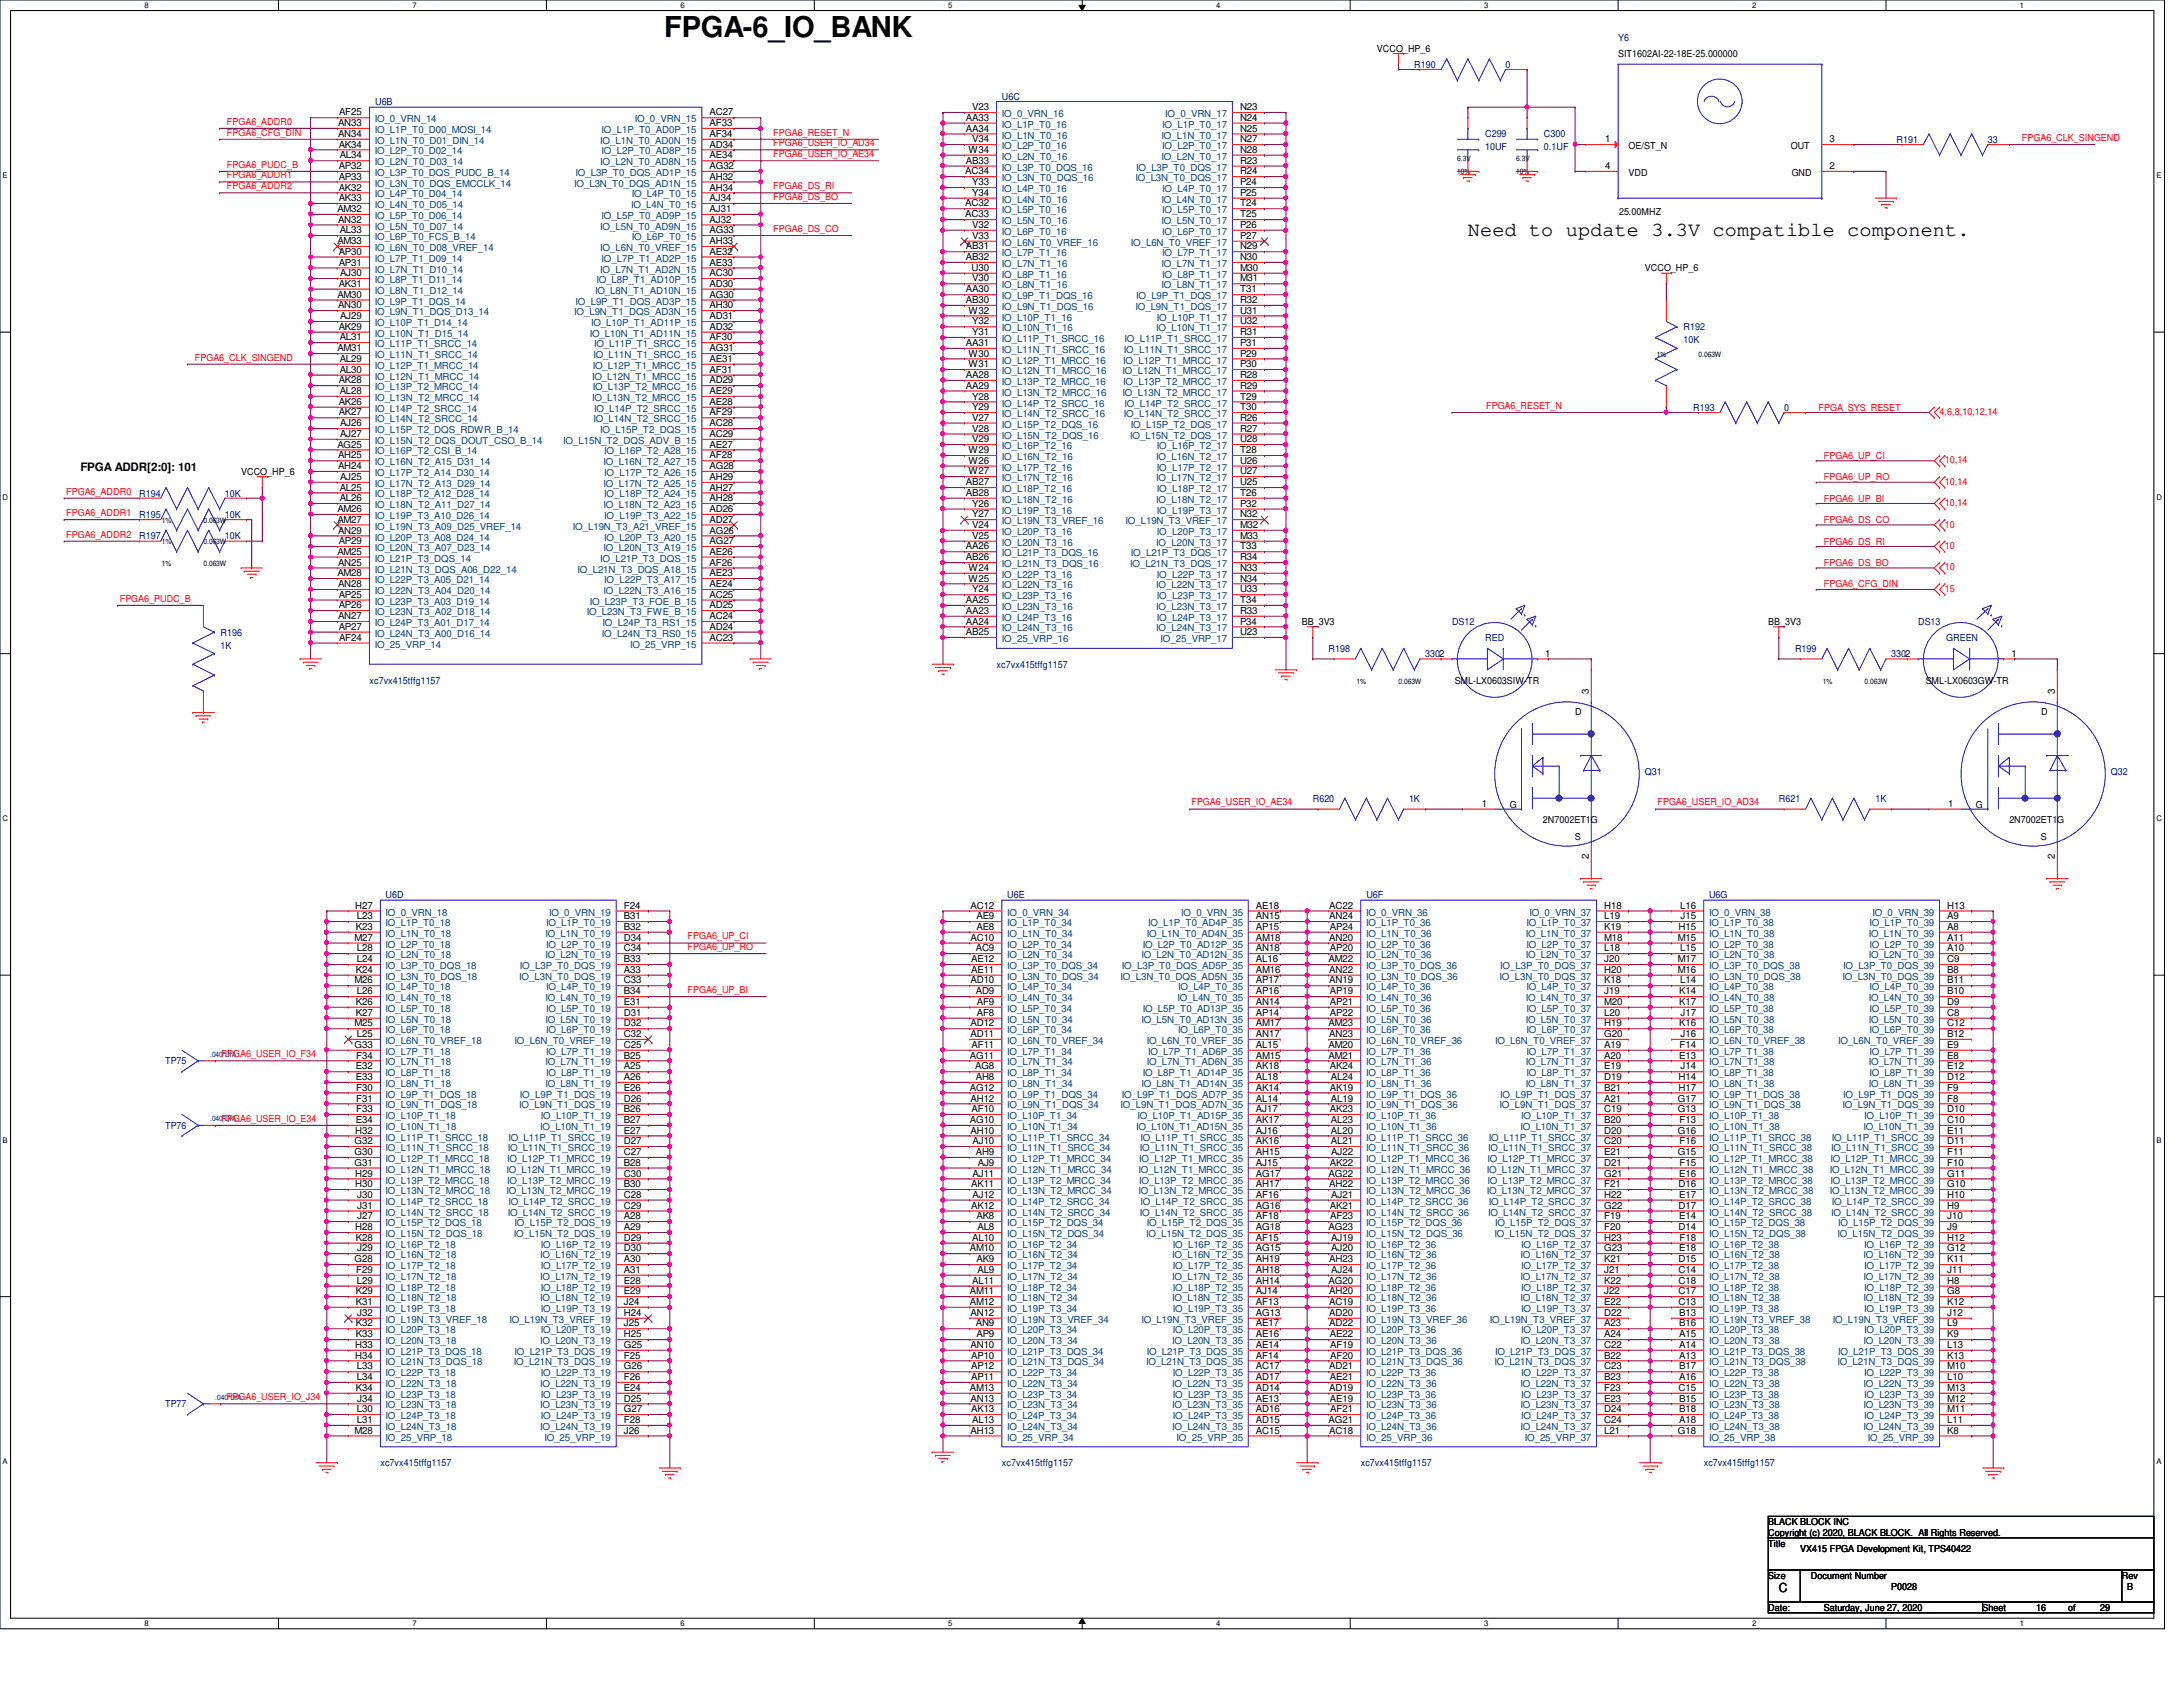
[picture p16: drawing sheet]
<svg xmlns="http://www.w3.org/2000/svg" width="279mm" height="216mm" viewBox="0 0 279 216" stroke-linecap="round" stroke-linejoin="round" font-family="sans-serif">
<defs><g id="words">
<text font-size="3.7" x="85" y="4.8">FPGA-6_IO_BANK</text>
<text font-size="2.6" x="187.9" y="30.2">Need to update 3.3V compatible component.</text>
<text font-size="1.6" x="227.7" y="203.8">C</text>
<text font-size="1.5" x="10.3" y="60.3">FPGA ADDR[2:0]: 101</text>
<g font-size="1.2" fill="#000080">
<text x="207.1" y="5.2">Y6</text>
<text x="181" y="8.7">R190</text>
<text x="192.7" y="8.7">0</text>
<text x="48" y="13.5">U6B</text>
<text x="128.2" y="12.8">U6C</text>
<text x="190.1" y="17.6">C299</text>
<text x="197.6" y="17.6">C300</text>
<text x="190.1" y="19.2">10UF</text>
<text x="197.6" y="19.2">0.1UF</text>
<text x="242.7" y="18.3">R191</text>
<text x="254.4" y="18.3">33</text>
<text x="215.5" y="42.3">R192</text>
<text x="215.5" y="43.9">10K</text>
<text x="216.7" y="52.6">R193</text>
<text x="228.3" y="52.6">0</text>
<text x="17.8" y="63.5">R194</text>
<text x="28.8" y="63.5">10K</text>
<text x="17.8" y="66.3">R195</text>
<text x="17.8" y="69">R197</text>
<text x="28.8" y="66.3">10K</text>
<text x="28.8" y="69">10K</text>
<text x="28.2" y="81.4">R196</text>
<text x="28.2" y="83">1K</text>
<text x="170.1" y="83.4">R198</text>
<text x="185.8" y="80">DS12</text>
<text x="190.1" y="82">RED</text>
<text x="229.7" y="83.4">R199</text>
<text x="245.5" y="80">DS13</text>
<text x="249.1" y="82">GREEN</text>
<text x="47.3" y="87.5">xc7vx415tffg1157</text>
<text x="127.6" y="85.5">xc7vx415tffg1157</text>
<text x="182.4" y="84.1">3302</text>
<text x="242.1" y="84.1">3302</text>
<text x="210.5" y="99.2">Q31</text>
<text x="270.2" y="99.2">Q32</text>
<text x="168" y="102.6">R620</text>
<text x="180.3" y="102.6">1K</text>
<text x="227.7" y="102.6">R621</text>
<text x="240" y="102.6">1K</text>
<text x="49.4" y="115">U6D</text>
<text x="128.9" y="115">U6E</text>
<text x="174.9" y="115">U6F</text>
<text x="218.7" y="115">U6G</text>
<text x="21.1" y="136.2">TP75</text>
<text x="21.1" y="144.4">TP76</text>
<text x="21.1" y="180.1">TP77</text>
<text x="48.7" y="187.7">xc7vx415tffg1157</text>
<text x="128.2" y="187.7">xc7vx415tffg1157</text>
<text x="174.2" y="187.7">xc7vx415tffg1157</text>
<text x="218.1" y="187.7">xc7vx415tffg1157</text>
</g>
<g font-size="1.2">
<text x="176.2" y="6.6">VCCO_HP_6</text>
<text x="207.1" y="7.3">SIT1602AI-22-18E-25.000000</text>
<text x="43.3" y="16.1">AN33</text>
<text x="43.3" y="17.5">AN34</text>
<text x="43.4" y="14.8">AF25</text>
<text x="90.8" y="14.8">AC27</text>
<text x="90.8" y="16.1">AF33</text>
<text x="90.8" y="17.5">AF34</text>
<text x="123.6" y="15.5">AA33</text>
<text x="123.6" y="16.8">AA34</text>
<text x="124.4" y="14.1">V23</text>
<text x="158.7" y="14.1">N23</text>
<text x="158.7" y="15.5">N24</text>
<text x="158.7" y="16.8">N25</text>
<text x="43.3" y="18.9">AK34</text>
<text x="43.3" y="21.6">AP32</text>
<text x="43.3" y="23">AP33</text>
<text x="43.5" y="20.3">AL34</text>
<text x="90.8" y="18.9">AD34</text>
<text x="90.8" y="20.3">AE34</text>
<text x="90.8" y="21.6">AG32</text>
<text x="90.8" y="23">AH32</text>
<text x="123.5" y="22.3">AC34</text>
<text x="123.6" y="21">AB33</text>
<text x="124" y="19.6">W34</text>
<text x="124.4" y="18.2">V34</text>
<text x="124.4" y="23.7">Y33</text>
<text x="158.7" y="18.2">N27</text>
<text x="158.7" y="19.6">N28</text>
<text x="158.7" y="21">R23</text>
<text x="158.7" y="22.3">R24</text>
<text x="158.7" y="23.7">P24</text>
<text x="205.4" y="18.2">1</text>
<text x="205.4" y="21.6">4</text>
<text x="208.4" y="19.1">OE/ST_N</text>
<text x="208.4" y="22.5">VDD</text>
<text x="229.2" y="19.1">OUT</text>
<text x="229.3" y="22.5">GND</text>
<text x="234.1" y="21.6">2</text>
<text x="234.1" y="18.2">3</text>
<text x="43.2" y="27.1">AM32</text>
<text x="43.3" y="28.5">AN32</text>
<text x="43.3" y="24.4">AK32</text>
<text x="43.3" y="25.7">AK33</text>
<text x="43.5" y="29.8">AL33</text>
<text x="90.8" y="24.4">AH34</text>
<text x="90.8" y="25.7">AJ34</text>
<text x="90.8" y="27.1">AJ31</text>
<text x="90.8" y="28.5">AJ32</text>
<text x="90.8" y="29.8">AG33</text>
<text x="123.5" y="26.4">AC32</text>
<text x="123.5" y="27.8">AC33</text>
<text x="124.4" y="25.1">Y34</text>
<text x="124.4" y="29.2">V32</text>
<text x="158.7" y="25.1">P25</text>
<text x="158.7" y="26.4">T24</text>
<text x="158.7" y="27.8">T25</text>
<text x="158.7" y="29.2">P26</text>
<text x="207.2" y="27.5">25.00MHZ</text>
<text x="43.2" y="31.2">AM33</text>
<text x="43.3" y="32.6">AP30</text>
<text x="43.3" y="34">AP31</text>
<text x="43.5" y="35.3">AJ30</text>
<text x="90.8" y="31.2">AH33</text>
<text x="90.8" y="32.6">AE32</text>
<text x="90.8" y="34">AE33</text>
<text x="90.8" y="35.3">AC30</text>
<text x="123.6" y="31.9">AB31</text>
<text x="123.6" y="33.3">AB32</text>
<text x="124.3" y="34.7">U30</text>
<text x="124.4" y="30.6">V33</text>
<text x="158.7" y="30.6">P27</text>
<text x="158.7" y="31.9">N29</text>
<text x="158.7" y="33.3">N30</text>
<text x="158.7" y="34.7">M30</text>
<text x="210.5" y="34.7">VCCO_HP_6</text>
<text x="43.2" y="38.1">AM30</text>
<text x="43.3" y="39.5">AN30</text>
<text x="43.3" y="36.7">AK31</text>
<text x="43.5" y="40.9">AJ29</text>
<text x="90.8" y="36.7">AD30</text>
<text x="90.8" y="38.1">AG30</text>
<text x="90.8" y="39.5">AH30</text>
<text x="90.8" y="40.9">AD31</text>
<text x="123.6" y="37.4">AA30</text>
<text x="123.6" y="38.8">AB30</text>
<text x="124" y="40.1">W32</text>
<text x="124.4" y="36">V30</text>
<text x="124.4" y="41.5">Y32</text>
<text x="158.7" y="36">M31</text>
<text x="158.7" y="37.4">T31</text>
<text x="158.7" y="38.8">R32</text>
<text x="158.7" y="40.1">U31</text>
<text x="158.7" y="41.5">U32</text>
<text x="43.2" y="45">AM31</text>
<text x="43.3" y="42.2">AK29</text>
<text x="43.5" y="43.6">AL31</text>
<text x="43.5" y="46.3">AL29</text>
<text x="43.5" y="47.7">AL30</text>
<text x="90.8" y="42.2">AD32</text>
<text x="90.8" y="43.6">AF30</text>
<text x="90.8" y="45">AG31</text>
<text x="90.8" y="46.3">AE31</text>
<text x="90.8" y="47.7">AF31</text>
<text x="123.6" y="44.3">AA31</text>
<text x="124" y="45.6">W30</text>
<text x="124" y="47">W31</text>
<text x="124.4" y="42.9">Y31</text>
<text x="158.7" y="42.9">R31</text>
<text x="158.7" y="44.3">P31</text>
<text x="158.7" y="45.6">P29</text>
<text x="158.7" y="47">P30</text>
<text x="43.3" y="49.1">AK28</text>
<text x="43.3" y="51.8">AK26</text>
<text x="43.3" y="53.2">AK27</text>
<text x="43.5" y="50.4">AL28</text>
<text x="90.8" y="49.1">AD29</text>
<text x="90.8" y="50.4">AE29</text>
<text x="90.8" y="51.8">AE28</text>
<text x="90.8" y="53.2">AF29</text>
<text x="123.6" y="48.4">AA28</text>
<text x="123.6" y="49.7">AA29</text>
<text x="124.4" y="51.1">Y28</text>
<text x="124.4" y="52.5">Y29</text>
<text x="124.4" y="53.8">V27</text>
<text x="158.7" y="48.4">R28</text>
<text x="158.7" y="49.7">R29</text>
<text x="158.7" y="51.1">T29</text>
<text x="158.7" y="52.5">T30</text>
<text x="158.7" y="53.8">R26</text>
<text x="43.2" y="57.3">AG25</text>
<text x="43.3" y="58.7">AH25</text>
<text x="43.5" y="54.6">AJ26</text>
<text x="43.5" y="55.9">AJ27</text>
<text x="90.8" y="54.6">AC28</text>
<text x="90.8" y="55.9">AC29</text>
<text x="90.8" y="57.3">AE27</text>
<text x="90.8" y="58.7">AF28</text>
<text x="124" y="58">W29</text>
<text x="124" y="59.4">W26</text>
<text x="124.4" y="55.2">V28</text>
<text x="124.4" y="56.6">V29</text>
<text x="158.7" y="55.2">R27</text>
<text x="158.7" y="56.6">U28</text>
<text x="158.7" y="58">T28</text>
<text x="158.7" y="59.4">U26</text>
<text x="30.9" y="60.8">VCCO_HP_6</text>
<text x="43.2" y="65.5">AM26</text>
<text x="43.3" y="60">AH24</text>
<text x="43.5" y="62.8">AL25</text>
<text x="43.5" y="64.1">AL26</text>
<text x="43.5" y="61.4">AJ25</text>
<text x="90.8" y="60">AG28</text>
<text x="90.8" y="61.4">AH29</text>
<text x="90.8" y="62.8">AH27</text>
<text x="90.8" y="64.1">AH28</text>
<text x="90.8" y="65.5">AD26</text>
<text x="123.6" y="62.1">AB27</text>
<text x="123.6" y="63.5">AB28</text>
<text x="124" y="60.7">W27</text>
<text x="124.4" y="64.9">Y26</text>
<text x="158.7" y="60.7">U27</text>
<text x="158.7" y="62.1">U25</text>
<text x="158.7" y="63.5">T26</text>
<text x="158.7" y="64.9">P32</text>
<text x="43.2" y="66.9">AM27</text>
<text x="43.2" y="71">AM25</text>
<text x="43.3" y="68.3">AN29</text>
<text x="43.3" y="69.6">AP29</text>
<text x="90.8" y="66.9">AD27</text>
<text x="90.8" y="68.3">AG26</text>
<text x="90.8" y="69.6">AG27</text>
<text x="90.8" y="71">AE26</text>
<text x="123.6" y="70.3">AA26</text>
<text x="123.6" y="71.7">AB26</text>
<text x="124.4" y="66.2">Y27</text>
<text x="124.4" y="67.6">V24</text>
<text x="124.4" y="69">V25</text>
<text x="158.7" y="66.2">N32</text>
<text x="158.7" y="67.6">M32</text>
<text x="158.7" y="69">M33</text>
<text x="158.7" y="70.3">T33</text>
<text x="158.7" y="71.7">R34</text>
<text x="43.2" y="73.7">AM28</text>
<text x="43.3" y="72.4">AN25</text>
<text x="43.3" y="75.1">AN28</text>
<text x="43.3" y="76.5">AP25</text>
<text x="43.3" y="77.9">AP26</text>
<text x="90.8" y="72.4">AF26</text>
<text x="90.8" y="73.7">AE23</text>
<text x="90.8" y="75.1">AE24</text>
<text x="90.8" y="76.5">AC25</text>
<text x="90.8" y="77.9">AD25</text>
<text x="123.6" y="77.2">AA25</text>
<text x="124" y="73.1">W24</text>
<text x="124" y="74.4">W25</text>
<text x="124.4" y="75.8">Y24</text>
<text x="158.7" y="73.1">N33</text>
<text x="158.7" y="74.4">N34</text>
<text x="158.7" y="75.8">U33</text>
<text x="158.7" y="77.2">T34</text>
<text x="43.3" y="79.2">AN27</text>
<text x="43.3" y="80.6">AP27</text>
<text x="43.4" y="82">AF24</text>
<text x="90.8" y="79.2">AC24</text>
<text x="90.8" y="80.6">AD24</text>
<text x="90.8" y="82">AC23</text>
<text x="123.6" y="78.6">AA23</text>
<text x="123.6" y="79.9">AA24</text>
<text x="123.6" y="81.3">AB25</text>
<text x="158.7" y="78.6">R33</text>
<text x="158.7" y="79.9">P34</text>
<text x="158.7" y="81.3">U23</text>
<text x="166.6" y="80">BB_3V3</text>
<text x="226.3" y="80">BB_3V3</text>
<text x="186.2" y="87.5">SML-LX0603SIW-TR</text>
<text x="197.8" y="84">1</text>
<text x="203.4" y="88.9" transform="rotate(-90 203.4 88.9)">3</text>
<text x="246.5" y="87.5">SML-LX0603GW-TR</text>
<text x="257.4" y="84">1</text>
<text x="263" y="88.9" transform="rotate(-90 263 88.9)">3</text>
<text x="201.6" y="91.5">D</text>
<text x="261.2" y="91.5">D</text>
<text x="189.7" y="103.3">1</text>
<text x="193.3" y="103.5">G</text>
<text x="197.5" y="105.4">2N7002ET1G</text>
<text x="201.5" y="107.4">S</text>
<text x="249.3" y="103.3">1</text>
<text x="252.9" y="103.5">G</text>
<text x="257.2" y="105.4">2N7002ET1G</text>
<text x="261.2" y="107.4">S</text>
<text x="203.4" y="110" transform="rotate(-90 203.4 110)">2</text>
<text x="263" y="110" transform="rotate(-90 263 110)">2</text>
<text x="45.5" y="116.3">H27</text>
<text x="45.6" y="119">K23</text>
<text x="45.7" y="117.6">L23</text>
<text x="79.8" y="116.3">F24</text>
<text x="79.8" y="117.6">B31</text>
<text x="79.8" y="119">B32</text>
<text x="124.2" y="116.3">AC12</text>
<text x="125" y="117.6">AE9</text>
<text x="125" y="119">AE8</text>
<text x="160.7" y="116.3">AE18</text>
<text x="160.7" y="117.6">AN15</text>
<text x="160.7" y="119">AP15</text>
<text x="170.1" y="116.3">AC22</text>
<text x="170.1" y="117.6">AN24</text>
<text x="170.2" y="119">AP24</text>
<text x="205.3" y="116.3">H18</text>
<text x="205.3" y="117.6">L19</text>
<text x="205.3" y="119">K19</text>
<text x="214.8" y="119">H15</text>
<text x="215.1" y="116.3">L16</text>
<text x="215.1" y="117.6">J15</text>
<text x="249.2" y="116.3">H13</text>
<text x="249.2" y="117.6">A9</text>
<text x="249.2" y="119">A8</text>
<text x="45.4" y="120.4">M27</text>
<text x="45.4" y="125.9">M26</text>
<text x="45.6" y="124.5">K24</text>
<text x="45.7" y="121.8">L28</text>
<text x="45.7" y="123.1">L24</text>
<text x="79.8" y="120.4">D34</text>
<text x="79.8" y="121.8">C34</text>
<text x="79.8" y="123.1">B33</text>
<text x="79.8" y="124.5">A33</text>
<text x="79.8" y="125.9">C33</text>
<text x="124.2" y="120.4">AC10</text>
<text x="124.2" y="125.9">AD10</text>
<text x="124.3" y="123.1">AE12</text>
<text x="124.3" y="124.5">AE11</text>
<text x="124.9" y="121.8">AC9</text>
<text x="160.7" y="120.4">AM18</text>
<text x="160.7" y="121.8">AN18</text>
<text x="160.7" y="123.1">AL16</text>
<text x="160.7" y="124.5">AM16</text>
<text x="160.7" y="125.9">AP17</text>
<text x="170.1" y="123.1">AM22</text>
<text x="170.1" y="120.4">AN20</text>
<text x="170.1" y="124.5">AN22</text>
<text x="170.1" y="125.9">AN19</text>
<text x="170.2" y="121.8">AP20</text>
<text x="205.3" y="120.4">M18</text>
<text x="205.3" y="121.8">L18</text>
<text x="205.3" y="123.1">J20</text>
<text x="205.3" y="124.5">H20</text>
<text x="205.3" y="125.9">K18</text>
<text x="214.8" y="120.4">M15</text>
<text x="214.8" y="123.1">M17</text>
<text x="214.8" y="124.5">M16</text>
<text x="215.1" y="121.8">L15</text>
<text x="215.1" y="125.9">L14</text>
<text x="249.2" y="120.4">A11</text>
<text x="249.2" y="121.8">A10</text>
<text x="249.2" y="123.1">C9</text>
<text x="249.2" y="124.5">B8</text>
<text x="249.2" y="125.9">B11</text>
<text x="45.4" y="131.4">M25</text>
<text x="45.6" y="128.6">K26</text>
<text x="45.6" y="130">K27</text>
<text x="45.7" y="127.3">L26</text>
<text x="79.8" y="127.3">B34</text>
<text x="79.8" y="128.6">E31</text>
<text x="79.8" y="130">D31</text>
<text x="79.8" y="131.4">D32</text>
<text x="124.2" y="131.4">AD12</text>
<text x="124.9" y="127.3">AD9</text>
<text x="125" y="128.6">AF9</text>
<text x="125" y="130">AF8</text>
<text x="160.7" y="127.3">AP16</text>
<text x="160.7" y="128.6">AN14</text>
<text x="160.7" y="130">AP14</text>
<text x="160.7" y="131.4">AM17</text>
<text x="170.1" y="131.4">AM23</text>
<text x="170.2" y="127.3">AP19</text>
<text x="170.2" y="128.6">AP21</text>
<text x="170.2" y="130">AP22</text>
<text x="205.3" y="127.3">J19</text>
<text x="205.3" y="128.6">M20</text>
<text x="205.3" y="130">L20</text>
<text x="205.3" y="131.4">H19</text>
<text x="214.9" y="127.3">K14</text>
<text x="214.9" y="128.6">K17</text>
<text x="214.9" y="131.4">K16</text>
<text x="215.1" y="130">J17</text>
<text x="249.2" y="127.3">B10</text>
<text x="249.2" y="128.6">D9</text>
<text x="249.2" y="130">C8</text>
<text x="249.2" y="131.4">C12</text>
<text x="45.4" y="134.1">G33</text>
<text x="45.6" y="136.9">E32</text>
<text x="45.6" y="135.5">F34</text>
<text x="45.7" y="132.7">L25</text>
<text x="79.8" y="132.7">C32</text>
<text x="79.8" y="134.1">C25</text>
<text x="79.8" y="135.5">B25</text>
<text x="79.8" y="136.9">A25</text>
<text x="124.1" y="135.5">AG11</text>
<text x="124.2" y="132.7">AD11</text>
<text x="124.3" y="134.1">AF11</text>
<text x="124.8" y="136.9">AG8</text>
<text x="160.7" y="132.7">AN17</text>
<text x="160.7" y="134.1">AL15</text>
<text x="160.7" y="135.5">AM15</text>
<text x="160.7" y="136.9">AK18</text>
<text x="170.1" y="134.1">AM20</text>
<text x="170.1" y="135.5">AM21</text>
<text x="170.1" y="132.7">AN23</text>
<text x="170.2" y="136.9">AK24</text>
<text x="205.3" y="132.7">G20</text>
<text x="205.3" y="134.1">A19</text>
<text x="205.3" y="135.5">A20</text>
<text x="205.3" y="136.9">E19</text>
<text x="214.9" y="135.5">E13</text>
<text x="215" y="134.1">F14</text>
<text x="215.1" y="132.7">J16</text>
<text x="215.1" y="136.9">J14</text>
<text x="249.2" y="132.7">B12</text>
<text x="249.2" y="134.1">E9</text>
<text x="249.2" y="135.5">E8</text>
<text x="249.2" y="136.9">E12</text>
<text x="45.6" y="138.2">E33</text>
<text x="45.6" y="143.7">E34</text>
<text x="45.6" y="139.6">F30</text>
<text x="45.6" y="141">F31</text>
<text x="45.6" y="142.3">F33</text>
<text x="79.8" y="138.2">A26</text>
<text x="79.8" y="139.6">E26</text>
<text x="79.8" y="141">D26</text>
<text x="79.8" y="142.3">B26</text>
<text x="79.8" y="143.7">B27</text>
<text x="124.1" y="139.6">AG12</text>
<text x="124.1" y="143.7">AG10</text>
<text x="124.2" y="141">AH12</text>
<text x="124.3" y="142.3">AF10</text>
<text x="124.9" y="138.2">AH8</text>
<text x="160.7" y="138.2">AL18</text>
<text x="160.7" y="139.6">AK14</text>
<text x="160.7" y="141">AL14</text>
<text x="160.7" y="142.3">AJ17</text>
<text x="160.7" y="143.7">AK17</text>
<text x="170.2" y="139.6">AK19</text>
<text x="170.2" y="142.3">AK23</text>
<text x="170.3" y="138.2">AL24</text>
<text x="170.3" y="141">AL19</text>
<text x="170.3" y="143.7">AL23</text>
<text x="205.3" y="138.2">D19</text>
<text x="205.3" y="139.6">B21</text>
<text x="205.3" y="141">A21</text>
<text x="205.3" y="142.3">C19</text>
<text x="205.3" y="143.7">B20</text>
<text x="214.8" y="141">G17</text>
<text x="214.8" y="142.3">G13</text>
<text x="214.8" y="138.2">H14</text>
<text x="214.8" y="139.6">H17</text>
<text x="215" y="143.7">F13</text>
<text x="249.2" y="138.2">D12</text>
<text x="249.2" y="139.6">F9</text>
<text x="249.2" y="141">F8</text>
<text x="249.2" y="142.3">D10</text>
<text x="249.2" y="143.7">C10</text>
<text x="45.4" y="146.4">G32</text>
<text x="45.4" y="147.8">G30</text>
<text x="45.4" y="149.2">G31</text>
<text x="45.5" y="145.1">H32</text>
<text x="79.8" y="145.1">E27</text>
<text x="79.8" y="146.4">D27</text>
<text x="79.8" y="147.8">C27</text>
<text x="79.8" y="149.2">B28</text>
<text x="124.2" y="145.1">AH10</text>
<text x="124.5" y="146.4">AJ10</text>
<text x="124.9" y="147.8">AH9</text>
<text x="125.1" y="149.2">AJ9</text>
<text x="160.7" y="145.1">AJ16</text>
<text x="160.7" y="146.4">AK16</text>
<text x="160.7" y="147.8">AH15</text>
<text x="160.7" y="149.2">AJ15</text>
<text x="170.2" y="149.2">AK22</text>
<text x="170.3" y="145.1">AL20</text>
<text x="170.3" y="146.4">AL21</text>
<text x="170.4" y="147.8">AJ22</text>
<text x="205.3" y="145.1">D20</text>
<text x="205.3" y="146.4">C20</text>
<text x="205.3" y="147.8">E21</text>
<text x="205.3" y="149.2">D21</text>
<text x="214.8" y="145.1">G16</text>
<text x="214.8" y="147.8">G15</text>
<text x="215" y="146.4">F16</text>
<text x="215" y="149.2">F15</text>
<text x="249.2" y="145.1">E11</text>
<text x="249.2" y="146.4">D11</text>
<text x="249.2" y="147.8">F11</text>
<text x="249.2" y="149.2">F10</text>
<text x="45.5" y="150.6">H29</text>
<text x="45.5" y="151.9">H30</text>
<text x="45.7" y="153.3">J30</text>
<text x="45.7" y="154.7">J31</text>
<text x="79.8" y="150.6">C30</text>
<text x="79.8" y="151.9">B30</text>
<text x="79.8" y="153.3">C28</text>
<text x="79.8" y="154.7">C29</text>
<text x="124.3" y="151.9">AK11</text>
<text x="124.3" y="154.7">AK12</text>
<text x="124.5" y="150.6">AJ11</text>
<text x="124.5" y="153.3">AJ12</text>
<text x="160.7" y="150.6">AG17</text>
<text x="160.7" y="151.9">AH17</text>
<text x="160.7" y="153.3">AF16</text>
<text x="160.7" y="154.7">AG16</text>
<text x="170.1" y="150.6">AG22</text>
<text x="170.1" y="151.9">AH22</text>
<text x="170.2" y="154.7">AK21</text>
<text x="170.4" y="153.3">AJ21</text>
<text x="205.3" y="150.6">G21</text>
<text x="205.3" y="151.9">F21</text>
<text x="205.3" y="153.3">H22</text>
<text x="205.3" y="154.7">G22</text>
<text x="214.8" y="151.9">D16</text>
<text x="214.8" y="154.7">D17</text>
<text x="214.9" y="150.6">E16</text>
<text x="214.9" y="153.3">E17</text>
<text x="249.2" y="150.6">G11</text>
<text x="249.2" y="151.9">G10</text>
<text x="249.2" y="153.3">H10</text>
<text x="249.2" y="154.7">H9</text>
<text x="45.4" y="161.5">G28</text>
<text x="45.5" y="157.4">H28</text>
<text x="45.6" y="158.8">K28</text>
<text x="45.7" y="156">J27</text>
<text x="45.7" y="160.1">J29</text>
<text x="79.8" y="156">A28</text>
<text x="79.8" y="157.4">A29</text>
<text x="79.8" y="158.8">D29</text>
<text x="79.8" y="160.1">D30</text>
<text x="79.8" y="161.5">A30</text>
<text x="124.1" y="160.1">AM10</text>
<text x="124.4" y="158.8">AL10</text>
<text x="125" y="156">AK8</text>
<text x="125" y="161.5">AK9</text>
<text x="125.1" y="157.4">AL8</text>
<text x="160.7" y="156">AF18</text>
<text x="160.7" y="157.4">AG18</text>
<text x="160.7" y="158.8">AF15</text>
<text x="160.7" y="160.1">AG15</text>
<text x="160.7" y="161.5">AH19</text>
<text x="170.1" y="157.4">AG23</text>
<text x="170.1" y="161.5">AH23</text>
<text x="170.3" y="156">AF23</text>
<text x="170.4" y="158.8">AJ19</text>
<text x="170.4" y="160.1">AJ20</text>
<text x="205.3" y="156">F19</text>
<text x="205.3" y="157.4">F20</text>
<text x="205.3" y="158.8">H23</text>
<text x="205.3" y="160.1">G23</text>
<text x="205.3" y="161.5">K21</text>
<text x="214.8" y="157.4">D14</text>
<text x="214.8" y="161.5">D15</text>
<text x="214.9" y="156">E14</text>
<text x="214.9" y="160.1">E18</text>
<text x="215" y="158.8">F18</text>
<text x="249.2" y="156">J10</text>
<text x="249.2" y="157.4">J9</text>
<text x="249.2" y="158.8">H12</text>
<text x="249.2" y="160.1">G12</text>
<text x="249.2" y="161.5">K11</text>
<text x="45.6" y="165.7">K29</text>
<text x="45.6" y="167">K31</text>
<text x="45.6" y="162.9">F29</text>
<text x="45.7" y="164.3">L29</text>
<text x="79.8" y="162.9">A31</text>
<text x="79.8" y="164.3">E28</text>
<text x="79.8" y="165.7">E29</text>
<text x="79.8" y="167">J24</text>
<text x="124.1" y="165.7">AM11</text>
<text x="124.1" y="167">AM12</text>
<text x="124.4" y="164.3">AL11</text>
<text x="125.1" y="162.9">AL9</text>
<text x="160.7" y="162.9">AH18</text>
<text x="160.7" y="164.3">AH14</text>
<text x="160.7" y="165.7">AJ14</text>
<text x="160.7" y="167">AF13</text>
<text x="170.1" y="164.3">AG20</text>
<text x="170.1" y="165.7">AH20</text>
<text x="170.1" y="167">AC19</text>
<text x="170.4" y="162.9">AJ24</text>
<text x="205.3" y="162.9">J21</text>
<text x="205.3" y="164.3">K22</text>
<text x="205.3" y="165.7">J22</text>
<text x="205.3" y="167">E22</text>
<text x="214.8" y="162.9">C14</text>
<text x="214.8" y="164.3">C18</text>
<text x="214.8" y="165.7">C17</text>
<text x="214.8" y="167">C13</text>
<text x="249.2" y="162.9">J11</text>
<text x="249.2" y="164.3">H8</text>
<text x="249.2" y="165.7">G8</text>
<text x="249.2" y="167">K12</text>
<text x="45.5" y="172.5">H33</text>
<text x="45.5" y="173.9">H34</text>
<text x="45.6" y="169.8">K32</text>
<text x="45.6" y="171.2">K33</text>
<text x="45.7" y="168.4">J32</text>
<text x="79.8" y="168.4">H24</text>
<text x="79.8" y="169.8">J25</text>
<text x="79.8" y="171.2">H25</text>
<text x="79.8" y="172.5">G25</text>
<text x="79.8" y="173.9">F25</text>
<text x="124.2" y="168.4">AN12</text>
<text x="124.2" y="172.5">AN10</text>
<text x="124.3" y="173.9">AP10</text>
<text x="124.9" y="169.8">AN9</text>
<text x="125" y="171.2">AP9</text>
<text x="160.7" y="168.4">AG13</text>
<text x="160.7" y="169.8">AE17</text>
<text x="160.7" y="171.2">AE16</text>
<text x="160.7" y="172.5">AE14</text>
<text x="160.7" y="173.9">AF14</text>
<text x="170.1" y="168.4">AD20</text>
<text x="170.1" y="169.8">AD22</text>
<text x="170.2" y="171.2">AE22</text>
<text x="170.3" y="172.5">AF19</text>
<text x="170.3" y="173.9">AF20</text>
<text x="205.3" y="168.4">D22</text>
<text x="205.3" y="169.8">A23</text>
<text x="205.3" y="171.2">A24</text>
<text x="205.3" y="172.5">C22</text>
<text x="205.3" y="173.9">B22</text>
<text x="214.9" y="168.4">B13</text>
<text x="214.9" y="169.8">B16</text>
<text x="214.9" y="171.2">A15</text>
<text x="214.9" y="172.5">A14</text>
<text x="214.9" y="173.9">A13</text>
<text x="249.2" y="168.4">J12</text>
<text x="249.2" y="169.8">L9</text>
<text x="249.2" y="171.2">K9</text>
<text x="249.2" y="172.5">L13</text>
<text x="249.2" y="173.9">K13</text>
<text x="45.6" y="178">K34</text>
<text x="45.7" y="175.3">L33</text>
<text x="45.7" y="176.6">L34</text>
<text x="45.7" y="179.4">J34</text>
<text x="79.8" y="175.3">G26</text>
<text x="79.8" y="176.6">F26</text>
<text x="79.8" y="178">E24</text>
<text x="79.8" y="179.4">D25</text>
<text x="124.1" y="178">AM13</text>
<text x="124.2" y="179.4">AN13</text>
<text x="124.3" y="175.3">AP12</text>
<text x="124.3" y="176.6">AP11</text>
<text x="160.7" y="175.3">AC17</text>
<text x="160.7" y="176.6">AD17</text>
<text x="160.7" y="178">AD14</text>
<text x="160.7" y="179.4">AE13</text>
<text x="170.1" y="175.3">AD21</text>
<text x="170.1" y="178">AD19</text>
<text x="170.2" y="176.6">AE21</text>
<text x="170.2" y="179.4">AE19</text>
<text x="205.3" y="175.3">C23</text>
<text x="205.3" y="176.6">B23</text>
<text x="205.3" y="178">F23</text>
<text x="205.3" y="179.4">E23</text>
<text x="214.8" y="178">C15</text>
<text x="214.9" y="175.3">B17</text>
<text x="214.9" y="176.6">A16</text>
<text x="214.9" y="179.4">B15</text>
<text x="249.2" y="175.3">M10</text>
<text x="249.2" y="176.6">L10</text>
<text x="249.2" y="178">M13</text>
<text x="249.2" y="179.4">M12</text>
<text x="45.4" y="183.5">M28</text>
<text x="45.7" y="180.7">L30</text>
<text x="45.7" y="182.1">L31</text>
<text x="79.8" y="180.7">G27</text>
<text x="79.8" y="182.1">F28</text>
<text x="79.8" y="183.5">J26</text>
<text x="124.2" y="183.5">AH13</text>
<text x="124.3" y="180.7">AK13</text>
<text x="124.4" y="182.1">AL13</text>
<text x="160.7" y="180.7">AD16</text>
<text x="160.7" y="182.1">AD15</text>
<text x="160.7" y="183.5">AC15</text>
<text x="170.1" y="182.1">AG21</text>
<text x="170.1" y="183.5">AC18</text>
<text x="170.3" y="180.7">AF21</text>
<text x="205.3" y="180.7">D24</text>
<text x="205.3" y="182.1">C24</text>
<text x="205.3" y="183.5">L21</text>
<text x="214.8" y="183.5">G18</text>
<text x="214.9" y="180.7">B18</text>
<text x="214.9" y="182.1">A18</text>
<text x="249.2" y="180.7">M11</text>
<text x="249.2" y="182.1">L11</text>
<text x="249.2" y="183.5">K8</text>
<text x="226.3" y="195.2">BLACK BLOCK INC</text>
<text x="226.3" y="196.6">Copyright (c) 2020, BLACK BLOCK. All Rights Reserved.</text>
<text x="226.3" y="198">Title</text>
<text x="226.3" y="202.1">Size</text>
<text x="230.4" y="198.6">VX415 FPGA Development Kit, TPS40422</text>
<text x="231.8" y="202.1">Document Number</text>
<text x="242.1" y="203.5">P0028</text>
<text x="271.6" y="202.1">Rev</text>
<text x="272.2" y="203.5">B</text>
<text x="226.3" y="206.2">Date:</text>
<text x="233.4" y="206.2">Saturday, June 27, 2020</text>
<text x="253.7" y="206.2">Sheet</text>
<text x="260.6" y="206.2">16</text>
<text x="264.7" y="206.2">of</text>
<text x="268.8" y="206.2">29</text>
</g>
<g font-size="1.2" fill="#f00">
<text x="29" y="16">FPGA6_ADDR0</text>
<text x="29" y="17.4">FPGA6_CFG_DIN</text>
<text x="99" y="17.4">FPGA6_RESET_N</text>
<text x="29" y="21.5">FPGA6_PUDC_B</text>
<text x="29" y="22.8">FPGA6_ADDR1</text>
<text x="99" y="18.7">FPGA6_USER_IO_AD34</text>
<text x="99" y="20.1">FPGA6_USER_IO_AE34</text>
<text x="258.8" y="18">FPGA6_CLK_SINGEND</text>
<text x="29" y="24.2">FPGA6_ADDR2</text>
<text x="99" y="24.2">FPGA6_DS_RI</text>
<text x="99" y="25.6">FPGA6_DS_BO</text>
<text x="99" y="29.7">FPGA6_DS_CO</text>
<text x="24.9" y="46.1">FPGA6_CLK_SINGEND</text>
<text x="190.2" y="52.3">FPGA6_RESET_N</text>
<text x="232.7" y="52.6">FPGA_SYS_RESET</text>
<text x="248.2" y="53.1">4,6,8,10,12,14</text>
<text x="233.4" y="58.7">FPGA6_UP_CI</text>
<text x="248.9" y="59.3">10,14</text>
<text x="8.5" y="63.3">FPGA6_ADDR0</text>
<text x="233.4" y="61.5">FPGA6_UP_RO</text>
<text x="233.4" y="64.2">FPGA6_UP_BI</text>
<text x="248.9" y="62">10,14</text>
<text x="248.9" y="64.8">10,14</text>
<text x="8.5" y="66">FPGA6_ADDR1</text>
<text x="8.5" y="68.8">FPGA6_ADDR2</text>
<text x="233.4" y="67">FPGA6_DS_CO</text>
<text x="233.4" y="69.7">FPGA6_DS_RI</text>
<text x="248.9" y="67.5">10</text>
<text x="248.9" y="70.3">10</text>
<text x="15.3" y="77">FPGA6_PUDC_B</text>
<text x="233.4" y="72.4">FPGA6_DS_BO</text>
<text x="233.4" y="75.2">FPGA6_CFG_DIN</text>
<text x="248.9" y="73">10</text>
<text x="248.9" y="75.7">15</text>
<text x="152.5" y="103.1">FPGA6_USER_IO_AE34</text>
<text x="212.1" y="103.1">FPGA6_USER_IO_AD34</text>
<text x="88" y="120.2">FPGA6_UP_CI</text>
<text x="88" y="121.6">FPGA6_UP_RO</text>
<text x="88" y="127.1">FPGA6_UP_BI</text>
<text x="28.4" y="135.3">FPGA6_USER_IO_F34</text>
<text x="28.4" y="143.6">FPGA6_USER_IO_E34</text>
<text x="29" y="179.2">FPGA6_USER_IO_J34</text>
</g>
<g font-size="1.2" fill="#004080">
<text x="48" y="15.7">IO_0_VRN_14</text>
<text x="48" y="17">IO_L1P_T0_D00_MOSI_14</text>
<text x="77" y="17">IO_L1P_T0_AD0P_15</text>
<text x="81.2" y="15.7">IO_0_VRN_15</text>
<text x="128.2" y="15">IO_0_VRN_16</text>
<text x="128.2" y="16.3">IO_L1P_T0_16</text>
<text x="128.2" y="17.7">IO_L1N_T0_16</text>
<text x="148.7" y="17.7">IO_L1N_T0_17</text>
<text x="148.8" y="16.3">IO_L1P_T0_17</text>
<text x="149.1" y="15">IO_0_VRN_17</text>
<text x="48" y="18.4">IO_L1N_T0_D01_DIN_14</text>
<text x="48" y="19.8">IO_L2P_T0_D02_14</text>
<text x="48" y="21.2">IO_L2N_T0_D03_14</text>
<text x="48" y="22.5">IO_L3P_T0_DQS_PUDC_B_14</text>
<text x="48" y="23.9">IO_L3N_T0_DQS_EMCCLK_14</text>
<text x="73.5" y="23.9">IO_L3N_T0_DQS_AD1N_15</text>
<text x="73.7" y="22.5">IO_L3P_T0_DQS_AD1P_15</text>
<text x="76.8" y="18.4">IO_L1N_T0_AD0N_15</text>
<text x="76.8" y="21.2">IO_L2N_T0_AD8N_15</text>
<text x="77" y="19.8">IO_L2P_T0_AD8P_15</text>
<text x="128.2" y="19.1">IO_L2P_T0_16</text>
<text x="128.2" y="20.4">IO_L2N_T0_16</text>
<text x="128.2" y="21.8">IO_L3P_T0_DQS_16</text>
<text x="128.2" y="23.2">IO_L3N_T0_DQS_16</text>
<text x="145.3" y="23.2">IO_L3N_T0_DQS_17</text>
<text x="145.4" y="21.8">IO_L3P_T0_DQS_17</text>
<text x="148.7" y="20.4">IO_L2N_T0_17</text>
<text x="148.8" y="19.1">IO_L2P_T0_17</text>
<text x="48" y="25.3">IO_L4P_T0_D04_14</text>
<text x="48" y="26.6">IO_L4N_T0_D05_14</text>
<text x="48" y="28">IO_L5P_T0_D06_14</text>
<text x="48" y="29.4">IO_L5N_T0_D07_14</text>
<text x="76.8" y="29.4">IO_L5N_T0_AD9N_15</text>
<text x="77" y="28">IO_L5P_T0_AD9P_15</text>
<text x="80.8" y="26.6">IO_L4N_T0_15</text>
<text x="80.9" y="25.3">IO_L4P_T0_15</text>
<text x="128.2" y="24.6">IO_L4P_T0_16</text>
<text x="128.2" y="26">IO_L4N_T0_16</text>
<text x="128.2" y="27.3">IO_L5P_T0_16</text>
<text x="128.2" y="28.7">IO_L5N_T0_16</text>
<text x="148.7" y="26">IO_L4N_T0_17</text>
<text x="148.7" y="28.7">IO_L5N_T0_17</text>
<text x="148.8" y="24.6">IO_L4P_T0_17</text>
<text x="148.8" y="27.3">IO_L5P_T0_17</text>
<text x="48" y="30.7">IO_L6P_T0_FCS_B_14</text>
<text x="48" y="32.1">IO_L6N_T0_D08_VREF_14</text>
<text x="48" y="33.5">IO_L7P_T1_D09_14</text>
<text x="48" y="34.9">IO_L7N_T1_D10_14</text>
<text x="76.8" y="32.1">IO_L6N_T0_VREF_15</text>
<text x="76.8" y="34.9">IO_L7N_T1_AD2N_15</text>
<text x="77" y="33.5">IO_L7P_T1_AD2P_15</text>
<text x="80.9" y="30.7">IO_L6P_T0_15</text>
<text x="128.2" y="30.1">IO_L6P_T0_16</text>
<text x="128.2" y="31.5">IO_L6N_T0_VREF_16</text>
<text x="128.2" y="32.8">IO_L7P_T1_16</text>
<text x="128.2" y="34.2">IO_L7N_T1_16</text>
<text x="128.2" y="35.6">IO_L8P_T1_16</text>
<text x="144.7" y="31.5">IO_L6N_T0_VREF_17</text>
<text x="148.7" y="34.2">IO_L7N_T1_17</text>
<text x="148.8" y="30.1">IO_L6P_T0_17</text>
<text x="148.8" y="32.8">IO_L7P_T1_17</text>
<text x="148.8" y="35.6">IO_L8P_T1_17</text>
<text x="48" y="36.2">IO_L8P_T1_D11_14</text>
<text x="48" y="37.6">IO_L8N_T1_D12_14</text>
<text x="48" y="39">IO_L9P_T1_DQS_14</text>
<text x="48" y="40.3">IO_L9N_T1_DQS_D13_14</text>
<text x="48" y="41.7">IO_L10P_T1_D14_14</text>
<text x="73.5" y="40.3">IO_L9N_T1_DQS_AD3N_15</text>
<text x="73.7" y="39">IO_L9P_T1_DQS_AD3P_15</text>
<text x="75.6" y="41.7">IO_L10P_T1_AD11P_15</text>
<text x="76.2" y="37.6">IO_L8N_T1_AD10N_15</text>
<text x="76.3" y="36.2">IO_L8P_T1_AD10P_15</text>
<text x="128.2" y="36.9">IO_L8N_T1_16</text>
<text x="128.2" y="38.3">IO_L9P_T1_DQS_16</text>
<text x="128.2" y="39.7">IO_L9N_T1_DQS_16</text>
<text x="128.2" y="41">IO_L10P_T1_16</text>
<text x="145.3" y="39.7">IO_L9N_T1_DQS_17</text>
<text x="145.4" y="38.3">IO_L9P_T1_DQS_17</text>
<text x="148.1" y="41">IO_L10P_T1_17</text>
<text x="148.7" y="36.9">IO_L8N_T1_17</text>
<text x="48" y="43.1">IO_L10N_T1_D15_14</text>
<text x="48" y="44.4">IO_L11P_T1_SRCC_14</text>
<text x="48" y="45.8">IO_L11N_T1_SRCC_14</text>
<text x="48" y="47.2">IO_L12P_T1_MRCC_14</text>
<text x="75.5" y="43.1">IO_L10N_T1_AD11N_15</text>
<text x="75.9" y="47.2">IO_L12P_T1_MRCC_15</text>
<text x="75.9" y="45.8">IO_L11N_T1_SRCC_15</text>
<text x="76" y="44.4">IO_L11P_T1_SRCC_15</text>
<text x="128.2" y="42.4">IO_L10N_T1_16</text>
<text x="128.2" y="43.8">IO_L11P_T1_SRCC_16</text>
<text x="128.2" y="45.2">IO_L11N_T1_SRCC_16</text>
<text x="128.2" y="46.5">IO_L12P_T1_MRCC_16</text>
<text x="128.2" y="47.9">IO_L12N_T1_MRCC_16</text>
<text x="143.7" y="47.9">IO_L12N_T1_MRCC_17</text>
<text x="143.8" y="46.5">IO_L12P_T1_MRCC_17</text>
<text x="143.8" y="45.2">IO_L11N_T1_SRCC_17</text>
<text x="143.9" y="43.8">IO_L11P_T1_SRCC_17</text>
<text x="148" y="42.4">IO_L10N_T1_17</text>
<text x="48" y="48.6">IO_L12N_T1_MRCC_14</text>
<text x="48" y="50">IO_L13P_T2_MRCC_14</text>
<text x="48" y="51.3">IO_L13N_T2_MRCC_14</text>
<text x="48" y="52.7">IO_L14P_T2_SRCC_14</text>
<text x="75.8" y="48.6">IO_L12N_T1_MRCC_15</text>
<text x="75.8" y="51.3">IO_L13N_T2_MRCC_15</text>
<text x="75.9" y="50">IO_L13P_T2_MRCC_15</text>
<text x="76" y="52.7">IO_L14P_T2_SRCC_15</text>
<text x="128.2" y="49.3">IO_L13P_T2_MRCC_16</text>
<text x="128.2" y="50.6">IO_L13N_T2_MRCC_16</text>
<text x="128.2" y="52">IO_L14P_T2_SRCC_16</text>
<text x="128.2" y="53.4">IO_L14N_T2_SRCC_16</text>
<text x="143.7" y="50.6">IO_L13N_T2_MRCC_17</text>
<text x="143.8" y="49.3">IO_L13P_T2_MRCC_17</text>
<text x="143.8" y="53.4">IO_L14N_T2_SRCC_17</text>
<text x="143.9" y="52">IO_L14P_T2_SRCC_17</text>
<text x="48" y="54.1">IO_L14N_T2_SRCC_14</text>
<text x="48" y="55.5">IO_L15P_T2_DQS_RDWR_B_14</text>
<text x="48" y="56.8">IO_L15N_T2_DQS_DOUT_CSO_B_14</text>
<text x="48" y="58.2">IO_L16P_T2_CSI_B_14</text>
<text x="48" y="59.6">IO_L16N_T2_A15_D31_14</text>
<text x="72.1" y="56.8">IO_L15N_T2_DQS_ADV_B_15</text>
<text x="75.9" y="54.1">IO_L14N_T2_SRCC_15</text>
<text x="76.8" y="55.5">IO_L15P_T2_DQS_15</text>
<text x="77.3" y="59.6">IO_L16N_T2_A27_15</text>
<text x="77.3" y="58.2">IO_L16P_T2_A28_15</text>
<text x="128.2" y="54.7">IO_L15P_T2_DQS_16</text>
<text x="128.2" y="56.1">IO_L15N_T2_DQS_16</text>
<text x="128.2" y="57.5">IO_L16P_T2_16</text>
<text x="128.2" y="58.9">IO_L16N_T2_16</text>
<text x="144.7" y="56.1">IO_L15N_T2_DQS_17</text>
<text x="144.7" y="54.7">IO_L15P_T2_DQS_17</text>
<text x="148" y="58.9">IO_L16N_T2_17</text>
<text x="148.1" y="57.5">IO_L16P_T2_17</text>
<text x="48" y="60.9">IO_L17P_T2_A14_D30_14</text>
<text x="48" y="62.3">IO_L17N_T2_A13_D29_14</text>
<text x="48" y="63.7">IO_L18P_T2_A12_D28_14</text>
<text x="48" y="65">IO_L18N_T2_A11_D27_14</text>
<text x="77.3" y="62.3">IO_L17N_T2_A25_15</text>
<text x="77.3" y="65">IO_L18N_T2_A23_15</text>
<text x="77.3" y="60.9">IO_L17P_T2_A26_15</text>
<text x="77.3" y="63.7">IO_L18P_T2_A24_15</text>
<text x="128.2" y="60.2">IO_L17P_T2_16</text>
<text x="128.2" y="61.6">IO_L17N_T2_16</text>
<text x="128.2" y="63">IO_L18P_T2_16</text>
<text x="128.2" y="64.3">IO_L18N_T2_16</text>
<text x="128.2" y="65.7">IO_L19P_T3_16</text>
<text x="148" y="61.6">IO_L17N_T2_17</text>
<text x="148" y="64.3">IO_L18N_T2_17</text>
<text x="148.1" y="60.2">IO_L17P_T2_17</text>
<text x="148.1" y="63">IO_L18P_T2_17</text>
<text x="148.1" y="65.7">IO_L19P_T3_17</text>
<text x="48" y="66.4">IO_L19P_T3_A10_D26_14</text>
<text x="48" y="67.8">IO_L19N_T3_A09_D25_VREF_14</text>
<text x="48" y="69.2">IO_L20P_T3_A08_D24_14</text>
<text x="48" y="70.5">IO_L20N_T3_A07_D23_14</text>
<text x="48" y="71.9">IO_L21P_T3_DQS_14</text>
<text x="73.3" y="67.8">IO_L19N_T3_A21_VREF_15</text>
<text x="76.8" y="71.9">IO_L21P_T3_DQS_15</text>
<text x="77.3" y="70.5">IO_L20N_T3_A19_15</text>
<text x="77.3" y="66.4">IO_L19P_T3_A22_15</text>
<text x="77.3" y="69.2">IO_L20P_T3_A20_15</text>
<text x="128.2" y="67.1">IO_L19N_T3_VREF_16</text>
<text x="128.2" y="68.5">IO_L20P_T3_16</text>
<text x="128.2" y="69.8">IO_L20N_T3_16</text>
<text x="128.2" y="71.2">IO_L21P_T3_DQS_16</text>
<text x="144.1" y="67.1">IO_L19N_T3_VREF_17</text>
<text x="144.7" y="71.2">IO_L21P_T3_DQS_17</text>
<text x="148" y="69.8">IO_L20N_T3_17</text>
<text x="148.1" y="68.5">IO_L20P_T3_17</text>
<text x="48" y="73.3">IO_L21N_T3_DQS_A06_D22_14</text>
<text x="48" y="74.6">IO_L22P_T3_A05_D21_14</text>
<text x="48" y="76">IO_L22N_T3_A04_D20_14</text>
<text x="48" y="77.4">IO_L23P_T3_A03_D19_14</text>
<text x="73.9" y="73.3">IO_L21N_T3_DQS_A18_15</text>
<text x="75.5" y="77.4">IO_L23P_T3_FOE_B_15</text>
<text x="77.3" y="76">IO_L22N_T3_A16_15</text>
<text x="77.3" y="74.6">IO_L22P_T3_A17_15</text>
<text x="128.2" y="72.6">IO_L21N_T3_DQS_16</text>
<text x="128.2" y="74">IO_L22P_T3_16</text>
<text x="128.2" y="75.3">IO_L22N_T3_16</text>
<text x="128.2" y="76.7">IO_L23P_T3_16</text>
<text x="144.7" y="72.6">IO_L21N_T3_DQS_17</text>
<text x="148" y="75.3">IO_L22N_T3_17</text>
<text x="148.1" y="74">IO_L22P_T3_17</text>
<text x="148.1" y="76.7">IO_L23P_T3_17</text>
<text x="48" y="78.7">IO_L23N_T3_A02_D18_14</text>
<text x="48" y="80.1">IO_L24P_T3_A01_D17_14</text>
<text x="48" y="81.5">IO_L24N_T3_A00_D16_14</text>
<text x="48" y="82.9">IO_25_VRP_14</text>
<text x="75.1" y="78.7">IO_L23N_T3_FWE_B_15</text>
<text x="77" y="81.5">IO_L24N_T3_RS0_15</text>
<text x="77.1" y="80.1">IO_L24P_T3_RS1_15</text>
<text x="80.6" y="82.9">IO_25_VRP_15</text>
<text x="128.2" y="78.1">IO_L23N_T3_16</text>
<text x="128.2" y="79.5">IO_L24P_T3_16</text>
<text x="128.2" y="80.8">IO_L24N_T3_16</text>
<text x="128.2" y="82.2">IO_25_VRP_16</text>
<text x="148" y="78.1">IO_L23N_T3_17</text>
<text x="148" y="80.8">IO_L24N_T3_17</text>
<text x="148.1" y="79.5">IO_L24P_T3_17</text>
<text x="148.5" y="82.2">IO_25_VRP_17</text>
<text x="49.4" y="117.2">IO_0_VRN_18</text>
<text x="49.4" y="118.5">IO_L1P_T0_18</text>
<text x="49.4" y="119.9">IO_L1N_T0_18</text>
<text x="69.8" y="119.9">IO_L1N_T0_19</text>
<text x="69.9" y="118.5">IO_L1P_T0_19</text>
<text x="70.3" y="117.2">IO_0_VRN_19</text>
<text x="128.9" y="117.2">IO_0_VRN_34</text>
<text x="128.9" y="118.5">IO_L1P_T0_34</text>
<text x="128.9" y="119.9">IO_L1N_T0_34</text>
<text x="146.8" y="119.9">IO_L1N_T0_AD4N_35</text>
<text x="146.9" y="118.5">IO_L1P_T0_AD4P_35</text>
<text x="151.2" y="117.2">IO_0_VRN_35</text>
<text x="174.8" y="117.2">IO_0_VRN_36</text>
<text x="174.8" y="118.5">IO_L1P_T0_36</text>
<text x="174.8" y="119.9">IO_L1N_T0_36</text>
<text x="195.3" y="119.9">IO_L1N_T0_37</text>
<text x="195.4" y="118.5">IO_L1P_T0_37</text>
<text x="195.7" y="117.2">IO_0_VRN_37</text>
<text x="218.7" y="117.2">IO_0_VRN_38</text>
<text x="218.7" y="118.5">IO_L1P_T0_38</text>
<text x="218.7" y="119.9">IO_L1N_T0_38</text>
<text x="239.2" y="119.9">IO_L1N_T0_39</text>
<text x="239.3" y="118.5">IO_L1P_T0_39</text>
<text x="239.6" y="117.2">IO_0_VRN_39</text>
<text x="49.4" y="121.3">IO_L2P_T0_18</text>
<text x="49.4" y="122.6">IO_L2N_T0_18</text>
<text x="49.4" y="124">IO_L3P_T0_DQS_18</text>
<text x="49.4" y="125.4">IO_L3N_T0_DQS_18</text>
<text x="66.5" y="125.4">IO_L3N_T0_DQS_19</text>
<text x="66.5" y="124">IO_L3P_T0_DQS_19</text>
<text x="69.8" y="122.6">IO_L2N_T0_19</text>
<text x="69.9" y="121.3">IO_L2P_T0_19</text>
<text x="128.9" y="121.3">IO_L2P_T0_34</text>
<text x="128.9" y="122.6">IO_L2N_T0_34</text>
<text x="128.9" y="124">IO_L3P_T0_DQS_34</text>
<text x="128.9" y="125.4">IO_L3N_T0_DQS_34</text>
<text x="143.4" y="125.4">IO_L3N_T0_DQS_AD5N_35</text>
<text x="143.6" y="124">IO_L3P_T0_DQS_AD5P_35</text>
<text x="146.1" y="122.6">IO_L2N_T0_AD12N_35</text>
<text x="146.3" y="121.3">IO_L2P_T0_AD12P_35</text>
<text x="174.8" y="121.3">IO_L2P_T0_36</text>
<text x="174.8" y="122.6">IO_L2N_T0_36</text>
<text x="174.8" y="124">IO_L3P_T0_DQS_36</text>
<text x="174.8" y="125.4">IO_L3N_T0_DQS_36</text>
<text x="191.9" y="125.4">IO_L3N_T0_DQS_37</text>
<text x="192" y="124">IO_L3P_T0_DQS_37</text>
<text x="195.3" y="122.6">IO_L2N_T0_37</text>
<text x="195.4" y="121.3">IO_L2P_T0_37</text>
<text x="218.7" y="121.3">IO_L2P_T0_38</text>
<text x="218.7" y="122.6">IO_L2N_T0_38</text>
<text x="218.7" y="124">IO_L3P_T0_DQS_38</text>
<text x="218.7" y="125.4">IO_L3N_T0_DQS_38</text>
<text x="235.8" y="125.4">IO_L3N_T0_DQS_39</text>
<text x="235.9" y="124">IO_L3P_T0_DQS_39</text>
<text x="239.2" y="122.6">IO_L2N_T0_39</text>
<text x="239.3" y="121.3">IO_L2P_T0_39</text>
<text x="49.4" y="126.7">IO_L4P_T0_18</text>
<text x="49.4" y="128.1">IO_L4N_T0_18</text>
<text x="49.4" y="129.5">IO_L5P_T0_18</text>
<text x="49.4" y="130.9">IO_L5N_T0_18</text>
<text x="69.8" y="128.1">IO_L4N_T0_19</text>
<text x="69.8" y="130.9">IO_L5N_T0_19</text>
<text x="69.9" y="126.7">IO_L4P_T0_19</text>
<text x="69.9" y="129.5">IO_L5P_T0_19</text>
<text x="128.9" y="126.7">IO_L4P_T0_34</text>
<text x="128.9" y="128.1">IO_L4N_T0_34</text>
<text x="128.9" y="129.5">IO_L5P_T0_34</text>
<text x="128.9" y="130.9">IO_L5N_T0_34</text>
<text x="146.1" y="130.9">IO_L5N_T0_AD13N_35</text>
<text x="146.3" y="129.5">IO_L5P_T0_AD13P_35</text>
<text x="150.7" y="128.1">IO_L4N_T0_35</text>
<text x="150.8" y="126.7">IO_L4P_T0_35</text>
<text x="174.8" y="126.7">IO_L4P_T0_36</text>
<text x="174.8" y="128.1">IO_L4N_T0_36</text>
<text x="174.8" y="129.5">IO_L5P_T0_36</text>
<text x="174.8" y="130.9">IO_L5N_T0_36</text>
<text x="195.3" y="128.1">IO_L4N_T0_37</text>
<text x="195.3" y="130.9">IO_L5N_T0_37</text>
<text x="195.4" y="126.7">IO_L4P_T0_37</text>
<text x="195.4" y="129.5">IO_L5P_T0_37</text>
<text x="218.7" y="126.7">IO_L4P_T0_38</text>
<text x="218.7" y="128.1">IO_L4N_T0_38</text>
<text x="218.7" y="129.5">IO_L5P_T0_38</text>
<text x="218.7" y="130.9">IO_L5N_T0_38</text>
<text x="239.2" y="128.1">IO_L4N_T0_39</text>
<text x="239.2" y="130.9">IO_L5N_T0_39</text>
<text x="239.3" y="126.7">IO_L4P_T0_39</text>
<text x="239.3" y="129.5">IO_L5P_T0_39</text>
<text x="49.4" y="132.2">IO_L6P_T0_18</text>
<text x="49.4" y="133.6">IO_L6N_T0_VREF_18</text>
<text x="49.4" y="135">IO_L7P_T1_18</text>
<text x="49.4" y="136.4">IO_L7N_T1_18</text>
<text x="49.4" y="137.8">IO_L8P_T1_18</text>
<text x="65.9" y="133.6">IO_L6N_T0_VREF_19</text>
<text x="69.8" y="136.4">IO_L7N_T1_19</text>
<text x="69.9" y="132.2">IO_L6P_T0_19</text>
<text x="69.9" y="135">IO_L7P_T1_19</text>
<text x="69.9" y="137.8">IO_L8P_T1_19</text>
<text x="128.9" y="132.2">IO_L6P_T0_34</text>
<text x="128.9" y="133.6">IO_L6N_T0_VREF_34</text>
<text x="128.9" y="135">IO_L7P_T1_34</text>
<text x="128.9" y="136.4">IO_L7N_T1_34</text>
<text x="128.9" y="137.8">IO_L8P_T1_34</text>
<text x="146.3" y="137.8">IO_L8P_T1_AD14P_35</text>
<text x="146.8" y="133.6">IO_L6N_T0_VREF_35</text>
<text x="146.8" y="136.4">IO_L7N_T1_AD6N_35</text>
<text x="146.9" y="135">IO_L7P_T1_AD6P_35</text>
<text x="150.8" y="132.2">IO_L6P_T0_35</text>
<text x="174.8" y="132.2">IO_L6P_T0_36</text>
<text x="174.8" y="133.6">IO_L6N_T0_VREF_36</text>
<text x="174.8" y="135">IO_L7P_T1_36</text>
<text x="174.8" y="136.4">IO_L7N_T1_36</text>
<text x="174.8" y="137.8">IO_L8P_T1_36</text>
<text x="191.3" y="133.6">IO_L6N_T0_VREF_37</text>
<text x="195.3" y="136.4">IO_L7N_T1_37</text>
<text x="195.4" y="132.2">IO_L6P_T0_37</text>
<text x="195.4" y="135">IO_L7P_T1_37</text>
<text x="195.4" y="137.8">IO_L8P_T1_37</text>
<text x="218.7" y="132.2">IO_L6P_T0_38</text>
<text x="218.7" y="133.6">IO_L6N_T0_VREF_38</text>
<text x="218.7" y="135">IO_L7P_T1_38</text>
<text x="218.7" y="136.4">IO_L7N_T1_38</text>
<text x="218.7" y="137.8">IO_L8P_T1_38</text>
<text x="235.2" y="133.6">IO_L6N_T0_VREF_39</text>
<text x="239.2" y="136.4">IO_L7N_T1_39</text>
<text x="239.3" y="132.2">IO_L6P_T0_39</text>
<text x="239.3" y="135">IO_L7P_T1_39</text>
<text x="239.3" y="137.8">IO_L8P_T1_39</text>
<text x="49.4" y="139.1">IO_L8N_T1_18</text>
<text x="49.4" y="140.5">IO_L9P_T1_DQS_18</text>
<text x="49.4" y="141.9">IO_L9N_T1_DQS_18</text>
<text x="49.4" y="143.2">IO_L10P_T1_18</text>
<text x="66.5" y="141.9">IO_L9N_T1_DQS_19</text>
<text x="66.5" y="140.5">IO_L9P_T1_DQS_19</text>
<text x="69.2" y="143.2">IO_L10P_T1_19</text>
<text x="69.8" y="139.1">IO_L8N_T1_19</text>
<text x="128.9" y="139.1">IO_L8N_T1_34</text>
<text x="128.9" y="140.5">IO_L9P_T1_DQS_34</text>
<text x="128.9" y="141.9">IO_L9N_T1_DQS_34</text>
<text x="128.9" y="143.2">IO_L10P_T1_34</text>
<text x="143.4" y="141.9">IO_L9N_T1_DQS_AD7N_35</text>
<text x="143.6" y="140.5">IO_L9P_T1_DQS_AD7P_35</text>
<text x="145.6" y="143.2">IO_L10P_T1_AD15P_35</text>
<text x="146.1" y="139.1">IO_L8N_T1_AD14N_35</text>
<text x="174.8" y="139.1">IO_L8N_T1_36</text>
<text x="174.8" y="140.5">IO_L9P_T1_DQS_36</text>
<text x="174.8" y="141.9">IO_L9N_T1_DQS_36</text>
<text x="174.8" y="143.2">IO_L10P_T1_36</text>
<text x="191.9" y="141.9">IO_L9N_T1_DQS_37</text>
<text x="192" y="140.5">IO_L9P_T1_DQS_37</text>
<text x="194.7" y="143.2">IO_L10P_T1_37</text>
<text x="195.3" y="139.1">IO_L8N_T1_37</text>
<text x="218.7" y="139.1">IO_L8N_T1_38</text>
<text x="218.7" y="140.5">IO_L9P_T1_DQS_38</text>
<text x="218.7" y="141.9">IO_L9N_T1_DQS_38</text>
<text x="218.7" y="143.2">IO_L10P_T1_38</text>
<text x="235.8" y="141.9">IO_L9N_T1_DQS_39</text>
<text x="235.9" y="140.5">IO_L9P_T1_DQS_39</text>
<text x="238.6" y="143.2">IO_L10P_T1_39</text>
<text x="239.2" y="139.1">IO_L8N_T1_39</text>
<text x="49.4" y="144.6">IO_L10N_T1_18</text>
<text x="49.4" y="146">IO_L11P_T1_SRCC_18</text>
<text x="49.4" y="147.3">IO_L11N_T1_SRCC_18</text>
<text x="49.4" y="148.7">IO_L12P_T1_MRCC_18</text>
<text x="64.9" y="148.7">IO_L12P_T1_MRCC_19</text>
<text x="65" y="147.3">IO_L11N_T1_SRCC_19</text>
<text x="65.1" y="146">IO_L11P_T1_SRCC_19</text>
<text x="69.1" y="144.6">IO_L10N_T1_19</text>
<text x="128.9" y="144.6">IO_L10N_T1_34</text>
<text x="128.9" y="146">IO_L11P_T1_SRCC_34</text>
<text x="128.9" y="147.3">IO_L11N_T1_SRCC_34</text>
<text x="128.9" y="148.7">IO_L12P_T1_MRCC_34</text>
<text x="145.4" y="144.6">IO_L10N_T1_AD15N_35</text>
<text x="145.8" y="148.7">IO_L12P_T1_MRCC_35</text>
<text x="145.9" y="147.3">IO_L11N_T1_SRCC_35</text>
<text x="146" y="146">IO_L11P_T1_SRCC_35</text>
<text x="174.8" y="144.6">IO_L10N_T1_36</text>
<text x="174.8" y="146">IO_L11P_T1_SRCC_36</text>
<text x="174.8" y="147.3">IO_L11N_T1_SRCC_36</text>
<text x="174.8" y="148.7">IO_L12P_T1_MRCC_36</text>
<text x="190.4" y="148.7">IO_L12P_T1_MRCC_37</text>
<text x="190.5" y="147.3">IO_L11N_T1_SRCC_37</text>
<text x="190.5" y="146">IO_L11P_T1_SRCC_37</text>
<text x="194.6" y="144.6">IO_L10N_T1_37</text>
<text x="218.7" y="144.6">IO_L10N_T1_38</text>
<text x="218.7" y="146">IO_L11P_T1_SRCC_38</text>
<text x="218.7" y="147.3">IO_L11N_T1_SRCC_38</text>
<text x="218.7" y="148.7">IO_L12P_T1_MRCC_38</text>
<text x="234.3" y="148.7">IO_L12P_T1_MRCC_39</text>
<text x="234.4" y="147.3">IO_L11N_T1_SRCC_39</text>
<text x="234.4" y="146">IO_L11P_T1_SRCC_39</text>
<text x="238.5" y="144.6">IO_L10N_T1_39</text>
<text x="49.4" y="150.1">IO_L12N_T1_MRCC_18</text>
<text x="49.4" y="151.5">IO_L13P_T2_MRCC_18</text>
<text x="49.4" y="152.8">IO_L13N_T2_MRCC_18</text>
<text x="49.4" y="154.2">IO_L14P_T2_SRCC_18</text>
<text x="49.4" y="155.6">IO_L14N_T2_SRCC_18</text>
<text x="64.8" y="150.1">IO_L12N_T1_MRCC_19</text>
<text x="64.8" y="152.8">IO_L13N_T2_MRCC_19</text>
<text x="64.9" y="151.5">IO_L13P_T2_MRCC_19</text>
<text x="65" y="155.6">IO_L14N_T2_SRCC_19</text>
<text x="65.1" y="154.2">IO_L14P_T2_SRCC_19</text>
<text x="128.9" y="150.1">IO_L12N_T1_MRCC_34</text>
<text x="128.9" y="151.5">IO_L13P_T2_MRCC_34</text>
<text x="128.9" y="152.8">IO_L13N_T2_MRCC_34</text>
<text x="128.9" y="154.2">IO_L14P_T2_SRCC_34</text>
<text x="128.9" y="155.6">IO_L14N_T2_SRCC_34</text>
<text x="145.7" y="150.1">IO_L12N_T1_MRCC_35</text>
<text x="145.7" y="152.8">IO_L13N_T2_MRCC_35</text>
<text x="145.8" y="151.5">IO_L13P_T2_MRCC_35</text>
<text x="145.9" y="155.6">IO_L14N_T2_SRCC_35</text>
<text x="146" y="154.2">IO_L14P_T2_SRCC_35</text>
<text x="174.8" y="150.1">IO_L12N_T1_MRCC_36</text>
<text x="174.8" y="151.5">IO_L13P_T2_MRCC_36</text>
<text x="174.8" y="152.8">IO_L13N_T2_MRCC_36</text>
<text x="174.8" y="154.2">IO_L14P_T2_SRCC_36</text>
<text x="174.8" y="155.6">IO_L14N_T2_SRCC_36</text>
<text x="190.3" y="150.1">IO_L12N_T1_MRCC_37</text>
<text x="190.3" y="152.8">IO_L13N_T2_MRCC_37</text>
<text x="190.4" y="151.5">IO_L13P_T2_MRCC_37</text>
<text x="190.5" y="155.6">IO_L14N_T2_SRCC_37</text>
<text x="190.5" y="154.2">IO_L14P_T2_SRCC_37</text>
<text x="218.7" y="150.1">IO_L12N_T1_MRCC_38</text>
<text x="218.7" y="151.5">IO_L13P_T2_MRCC_38</text>
<text x="218.7" y="152.8">IO_L13N_T2_MRCC_38</text>
<text x="218.7" y="154.2">IO_L14P_T2_SRCC_38</text>
<text x="218.7" y="155.6">IO_L14N_T2_SRCC_38</text>
<text x="234.2" y="150.1">IO_L12N_T1_MRCC_39</text>
<text x="234.2" y="152.8">IO_L13N_T2_MRCC_39</text>
<text x="234.3" y="151.5">IO_L13P_T2_MRCC_39</text>
<text x="234.4" y="155.6">IO_L14N_T2_SRCC_39</text>
<text x="234.4" y="154.2">IO_L14P_T2_SRCC_39</text>
<text x="49.4" y="156.9">IO_L15P_T2_DQS_18</text>
<text x="49.4" y="158.3">IO_L15N_T2_DQS_18</text>
<text x="49.4" y="159.7">IO_L16P_T2_18</text>
<text x="49.4" y="161">IO_L16N_T2_18</text>
<text x="65.8" y="158.3">IO_L15N_T2_DQS_19</text>
<text x="65.9" y="156.9">IO_L15P_T2_DQS_19</text>
<text x="69.1" y="161">IO_L16N_T2_19</text>
<text x="69.2" y="159.7">IO_L16P_T2_19</text>
<text x="128.9" y="156.9">IO_L15P_T2_DQS_34</text>
<text x="128.9" y="158.3">IO_L15N_T2_DQS_34</text>
<text x="128.9" y="159.7">IO_L16P_T2_34</text>
<text x="128.9" y="161">IO_L16N_T2_34</text>
<text x="146.7" y="158.3">IO_L15N_T2_DQS_35</text>
<text x="146.8" y="156.9">IO_L15P_T2_DQS_35</text>
<text x="150" y="161">IO_L16N_T2_35</text>
<text x="150.1" y="159.7">IO_L16P_T2_35</text>
<text x="174.8" y="156.9">IO_L15P_T2_DQS_36</text>
<text x="174.8" y="158.3">IO_L15N_T2_DQS_36</text>
<text x="174.8" y="159.7">IO_L16P_T2_36</text>
<text x="174.8" y="161">IO_L16N_T2_36</text>
<text x="191.3" y="158.3">IO_L15N_T2_DQS_37</text>
<text x="191.3" y="156.9">IO_L15P_T2_DQS_37</text>
<text x="194.6" y="161">IO_L16N_T2_37</text>
<text x="194.7" y="159.7">IO_L16P_T2_37</text>
<text x="218.7" y="156.9">IO_L15P_T2_DQS_38</text>
<text x="218.7" y="158.3">IO_L15N_T2_DQS_38</text>
<text x="218.7" y="159.7">IO_L16P_T2_38</text>
<text x="218.7" y="161">IO_L16N_T2_38</text>
<text x="235.2" y="158.3">IO_L15N_T2_DQS_39</text>
<text x="235.2" y="156.9">IO_L15P_T2_DQS_39</text>
<text x="238.5" y="161">IO_L16N_T2_39</text>
<text x="238.6" y="159.7">IO_L16P_T2_39</text>
<text x="49.4" y="162.4">IO_L17P_T2_18</text>
<text x="49.4" y="163.8">IO_L17N_T2_18</text>
<text x="49.4" y="165.2">IO_L18P_T2_18</text>
<text x="49.4" y="166.5">IO_L18N_T2_18</text>
<text x="49.4" y="167.9">IO_L19P_T3_18</text>
<text x="69.1" y="163.8">IO_L17N_T2_19</text>
<text x="69.1" y="166.5">IO_L18N_T2_19</text>
<text x="69.2" y="162.4">IO_L17P_T2_19</text>
<text x="69.2" y="165.2">IO_L18P_T2_19</text>
<text x="69.2" y="167.9">IO_L19P_T3_19</text>
<text x="128.9" y="162.4">IO_L17P_T2_34</text>
<text x="128.9" y="163.8">IO_L17N_T2_34</text>
<text x="128.9" y="165.2">IO_L18P_T2_34</text>
<text x="128.9" y="166.5">IO_L18N_T2_34</text>
<text x="128.9" y="167.9">IO_L19P_T3_34</text>
<text x="150" y="163.8">IO_L17N_T2_35</text>
<text x="150" y="166.5">IO_L18N_T2_35</text>
<text x="150.1" y="162.4">IO_L17P_T2_35</text>
<text x="150.1" y="165.2">IO_L18P_T2_35</text>
<text x="150.1" y="167.9">IO_L19P_T3_35</text>
<text x="174.8" y="162.4">IO_L17P_T2_36</text>
<text x="174.8" y="163.8">IO_L17N_T2_36</text>
<text x="174.8" y="165.2">IO_L18P_T2_36</text>
<text x="174.8" y="166.5">IO_L18N_T2_36</text>
<text x="174.8" y="167.9">IO_L19P_T3_36</text>
<text x="194.6" y="163.8">IO_L17N_T2_37</text>
<text x="194.6" y="166.5">IO_L18N_T2_37</text>
<text x="194.7" y="162.4">IO_L17P_T2_37</text>
<text x="194.7" y="165.2">IO_L18P_T2_37</text>
<text x="194.7" y="167.9">IO_L19P_T3_37</text>
<text x="218.7" y="162.4">IO_L17P_T2_38</text>
<text x="218.7" y="163.8">IO_L17N_T2_38</text>
<text x="218.7" y="165.2">IO_L18P_T2_38</text>
<text x="218.7" y="166.5">IO_L18N_T2_38</text>
<text x="218.7" y="167.9">IO_L19P_T3_38</text>
<text x="238.5" y="163.8">IO_L17N_T2_39</text>
<text x="238.5" y="166.5">IO_L18N_T2_39</text>
<text x="238.6" y="162.4">IO_L17P_T2_39</text>
<text x="238.6" y="165.2">IO_L18P_T2_39</text>
<text x="238.6" y="167.9">IO_L19P_T3_39</text>
<text x="49.4" y="169.3">IO_L19N_T3_VREF_18</text>
<text x="49.4" y="170.6">IO_L20P_T3_18</text>
<text x="49.4" y="172">IO_L20N_T3_18</text>
<text x="49.4" y="173.4">IO_L21P_T3_DQS_18</text>
<text x="65.2" y="169.3">IO_L19N_T3_VREF_19</text>
<text x="65.9" y="173.4">IO_L21P_T3_DQS_19</text>
<text x="69.1" y="172">IO_L20N_T3_19</text>
<text x="69.2" y="170.6">IO_L20P_T3_19</text>
<text x="128.9" y="169.3">IO_L19N_T3_VREF_34</text>
<text x="128.9" y="170.6">IO_L20P_T3_34</text>
<text x="128.9" y="172">IO_L20N_T3_34</text>
<text x="128.9" y="173.4">IO_L21P_T3_DQS_34</text>
<text x="146.1" y="169.3">IO_L19N_T3_VREF_35</text>
<text x="146.8" y="173.4">IO_L21P_T3_DQS_35</text>
<text x="150" y="172">IO_L20N_T3_35</text>
<text x="150.1" y="170.6">IO_L20P_T3_35</text>
<text x="174.8" y="169.3">IO_L19N_T3_VREF_36</text>
<text x="174.8" y="170.6">IO_L20P_T3_36</text>
<text x="174.8" y="172">IO_L20N_T3_36</text>
<text x="174.8" y="173.4">IO_L21P_T3_DQS_36</text>
<text x="190.7" y="169.3">IO_L19N_T3_VREF_37</text>
<text x="191.3" y="173.4">IO_L21P_T3_DQS_37</text>
<text x="194.6" y="172">IO_L20N_T3_37</text>
<text x="194.7" y="170.6">IO_L20P_T3_37</text>
<text x="218.7" y="169.3">IO_L19N_T3_VREF_38</text>
<text x="218.7" y="170.6">IO_L20P_T3_38</text>
<text x="218.7" y="172">IO_L20N_T3_38</text>
<text x="218.7" y="173.4">IO_L21P_T3_DQS_38</text>
<text x="234.6" y="169.3">IO_L19N_T3_VREF_39</text>
<text x="235.2" y="173.4">IO_L21P_T3_DQS_39</text>
<text x="238.5" y="172">IO_L20N_T3_39</text>
<text x="238.6" y="170.6">IO_L20P_T3_39</text>
<text x="49.4" y="174.8">IO_L21N_T3_DQS_18</text>
<text x="49.4" y="176.1">IO_L22P_T3_18</text>
<text x="49.4" y="177.5">IO_L22N_T3_18</text>
<text x="49.4" y="178.9">IO_L23P_T3_18</text>
<text x="65.8" y="174.8">IO_L21N_T3_DQS_19</text>
<text x="69.1" y="177.5">IO_L22N_T3_19</text>
<text x="69.2" y="176.1">IO_L22P_T3_19</text>
<text x="69.2" y="178.9">IO_L23P_T3_19</text>
<text x="128.9" y="174.8">IO_L21N_T3_DQS_34</text>
<text x="128.9" y="176.1">IO_L22P_T3_34</text>
<text x="128.9" y="177.5">IO_L22N_T3_34</text>
<text x="128.9" y="178.9">IO_L23P_T3_34</text>
<text x="146.7" y="174.8">IO_L21N_T3_DQS_35</text>
<text x="150" y="177.5">IO_L22N_T3_35</text>
<text x="150.1" y="176.1">IO_L22P_T3_35</text>
<text x="150.1" y="178.9">IO_L23P_T3_35</text>
<text x="174.8" y="174.8">IO_L21N_T3_DQS_36</text>
<text x="174.8" y="176.1">IO_L22P_T3_36</text>
<text x="174.8" y="177.5">IO_L22N_T3_36</text>
<text x="174.8" y="178.9">IO_L23P_T3_36</text>
<text x="191.3" y="174.8">IO_L21N_T3_DQS_37</text>
<text x="194.6" y="177.5">IO_L22N_T3_37</text>
<text x="194.7" y="176.1">IO_L22P_T3_37</text>
<text x="194.7" y="178.9">IO_L23P_T3_37</text>
<text x="218.7" y="174.8">IO_L21N_T3_DQS_38</text>
<text x="218.7" y="176.1">IO_L22P_T3_38</text>
<text x="218.7" y="177.5">IO_L22N_T3_38</text>
<text x="218.7" y="178.9">IO_L23P_T3_38</text>
<text x="235.2" y="174.8">IO_L21N_T3_DQS_39</text>
<text x="238.5" y="177.5">IO_L22N_T3_39</text>
<text x="238.6" y="176.1">IO_L22P_T3_39</text>
<text x="238.6" y="178.9">IO_L23P_T3_39</text>
<text x="49.4" y="180.3">IO_L23N_T3_18</text>
<text x="49.4" y="181.6">IO_L24P_T3_18</text>
<text x="49.4" y="183">IO_L24N_T3_18</text>
<text x="49.4" y="184.4">IO_25_VRP_18</text>
<text x="69.1" y="180.3">IO_L23N_T3_19</text>
<text x="69.1" y="183">IO_L24N_T3_19</text>
<text x="69.2" y="181.6">IO_L24P_T3_19</text>
<text x="69.7" y="184.4">IO_25_VRP_19</text>
<text x="128.9" y="180.3">IO_L23N_T3_34</text>
<text x="128.9" y="181.6">IO_L24P_T3_34</text>
<text x="128.9" y="183">IO_L24N_T3_34</text>
<text x="128.9" y="184.4">IO_25_VRP_34</text>
<text x="150" y="180.3">IO_L23N_T3_35</text>
<text x="150" y="183">IO_L24N_T3_35</text>
<text x="150.1" y="181.6">IO_L24P_T3_35</text>
<text x="150.6" y="184.4">IO_25_VRP_35</text>
<text x="174.8" y="180.3">IO_L23N_T3_36</text>
<text x="174.8" y="181.6">IO_L24P_T3_36</text>
<text x="174.8" y="183">IO_L24N_T3_36</text>
<text x="174.8" y="184.4">IO_25_VRP_36</text>
<text x="194.6" y="180.3">IO_L23N_T3_37</text>
<text x="194.6" y="183">IO_L24N_T3_37</text>
<text x="194.7" y="181.6">IO_L24P_T3_37</text>
<text x="195.2" y="184.4">IO_25_VRP_37</text>
<text x="218.7" y="180.3">IO_L23N_T3_38</text>
<text x="218.7" y="181.6">IO_L24P_T3_38</text>
<text x="218.7" y="183">IO_L24N_T3_38</text>
<text x="218.7" y="184.4">IO_25_VRP_38</text>
<text x="238.5" y="180.3">IO_L23N_T3_39</text>
<text x="238.5" y="183">IO_L24N_T3_39</text>
<text x="238.6" y="181.6">IO_L24P_T3_39</text>
<text x="239.1" y="184.4">IO_25_VRP_39</text>
</g>
<g font-size="1">
<text x="18.5" y="1">8</text>
<text x="52.8" y="1">7</text>
<text x="87.1" y="1">6</text>
<text x="121.4" y="1">5</text>
<text x="155.7" y="1">4</text>
<text x="189.9" y="1">3</text>
<text x="224.2" y="1">2</text>
<text x="258.5" y="1">1</text>
<text x=".3" y="22.8">E</text>
<text x="276" y="22.8">E</text>
<text x=".3" y="64">D</text>
<text x="276" y="64">D</text>
<text x=".3" y="105.1">C</text>
<text x="276" y="105.1">C</text>
<text x=".3" y="146.3">B</text>
<text x="276" y="146.3">B</text>
<text x=".3" y="187.4">A</text>
<text x="276" y="187.4">A</text>
<text x="18.5" y="208.1">8</text>
<text x="52.8" y="208.1">7</text>
<text x="87.1" y="208.1">6</text>
<text x="121.4" y="208.1">5</text>
<text x="155.7" y="208.1">4</text>
<text x="189.9" y="208.1">3</text>
<text x="224.2" y="208.1">2</text>
<text x="258.5" y="208.1">1</text>
</g>
<g font-size=".9">
<text x="186.5" y="22.2">10%</text>
<text x="186.5" y="20.6">6.3V</text>
<text x="194.1" y="22.2">10%</text>
<text x="194.1" y="20.6">6.3V</text>
<text x="212" y="45.7">1%</text>
<text x="217.4" y="45.7">0.063W</text>
<text x="20.7" y="69.7">1%</text>
<text x="20.7" y="66.9">1%</text>
<text x="26" y="69.7">0.063W</text>
<text x="26" y="66.9">0.063W</text>
<text x="20.7" y="72.4">1%</text>
<text x="26" y="72.4">0.063W</text>
<text x="173.6" y="87.5">1%</text>
<text x="179" y="87.5">0.063W</text>
<text x="233.3" y="87.5">1%</text>
<text x="238.6" y="87.5">0.063W</text>
</g>
<g font-size=".9" fill="#000080">
<text x="26.9" y="135.3">.040&quot;DIA.</text>
<text x="26.9" y="143.5">.040&quot;DIA.</text>
<text x="27.6" y="179.2">.040&quot;DIA.</text>
</g>
</g></defs>
<path d="M0 0h277v208.4h-277zM1.4 1.4h274.3v205.7h-274.3z" fill="none" stroke="#000" stroke-width=".13"/>
<g fill="#fff">
<path d="M18.5 .1h.5v1.1h-.5z"/>
<path d="M18.5 207.2h.5v1.1h-.5z"/>
</g>
<path d="M35.6 0v1.4M35.6 207.1v1.3" fill="none" stroke="#000" stroke-width=".13"/>
<g fill="#fff">
<path d="M52.8 .1h.5v1.1h-.5z"/>
<path d="M52.8 207.2h.5v1.1h-.5z"/>
</g>
<path d="M69.9 0v1.4M69.9 207.1v1.3" fill="none" stroke="#000" stroke-width=".13"/>
<g fill="#fff">
<path d="M87.1 .1h.5v1.1h-.5z"/>
<path d="M87.1 207.2h.5v1.1h-.5z"/>
</g>
<path d="M104.2 0v1.4M104.2 207.1v1.3" fill="none" stroke="#000" stroke-width=".13"/>
<g fill="#fff">
<path d="M121.4 .1h.5v1.1h-.5z"/>
<path d="M121.4 207.2h.5v1.1h-.5z"/>
</g>
<path d="M138.1 .7h.8l-.4 .7zM138.5 0v1.4M138.5 207.1l.4 .7h-.8zM138.5 207.1v1.3" fill="none" stroke="#000" stroke-width=".13"/>
<path d="M138.1 .7h.8l-.4 .7zM138.5 207.1l.4 .7h-.8z" fill="#000"/>
<g fill="#fff">
<path d="M155.7 .1h.5v1.1h-.5z"/>
<path d="M155.7 207.2h.5v1.1h-.5z"/>
</g>
<path d="M172.8 0v1.4M172.8 207.1v1.3" fill="none" stroke="#000" stroke-width=".13"/>
<g fill="#fff">
<path d="M189.9 .1h.6v1.1h-.6z"/>
<path d="M189.9 207.2h.6v1.1h-.6z"/>
</g>
<path d="M207.1 0v1.4M207.1 207.1v1.3" fill="none" stroke="#000" stroke-width=".13"/>
<g fill="#fff">
<path d="M224.2 .1h.6v1.1h-.6z"/>
<path d="M224.2 207.2h.6v1.1h-.6z"/>
</g>
<path d="M241.4 0v1.4M241.4 207.1v1.3" fill="none" stroke="#000" stroke-width=".13"/>
<g fill="#fff">
<path d="M258.5 .1h.6v1.1h-.6z"/>
<path d="M258.5 207.2h.6v1.1h-.6z"/>
<path d="M.3 21.9h.7v1.1h-.7z"/>
<path d="M276 21.9h.6v1.1h-.6z"/>
<path d="M.3 63.1h.8v1.1h-.8z"/>
<path d="M276 63.1h.7v1.1h-.7z"/>
</g>
<path d="M0 42.5h1.4M275.7 42.5h1.3" fill="none" stroke="#000" stroke-width=".13"/>
<g fill="#fff">
<path d="M.3 104.2h.8v1.1h-.8z"/>
<path d="M276 104.2h.7v1.1h-.7z"/>
</g>
<path d="M0 83.7h1.4M275.7 83.7h1.3" fill="none" stroke="#000" stroke-width=".13"/>
<g fill="#fff">
<path d="M.3 145.4h.7v1.1h-.7z"/>
<path d="M276 145.4h.6v1.1h-.6z"/>
</g>
<path d="M0 124.8h1.4M275.7 124.8h1.3" fill="none" stroke="#000" stroke-width=".13"/>
<g fill="#fff">
<path d="M.3 186.5h.7v1.1h-.7z"/>
<path d="M276 186.5h.6v1.1h-.6z"/>
</g>
<path d="M0 165.9h1.4M275.7 165.9h1.3M226.3 194.1h49.4v2.7h-49.4zM226.3 196.8h49.4v4.1h-49.4zM226.3 200.9h4.1v4.1h-4.1zM226.3 205h27.4v1.4h-27.4zM230.4 200.9h41.2v4.1h-41.2zM253.7 205h22v1.4h-22zM271.6 200.9h4.1v4.1h-4.1z" fill="none" stroke="#000" stroke-width=".13"/>
<g fill="none" stroke="#f00" stroke-width=".13">
<path d="M43.2 15.1h.1M43.2 16.4h.1M43.2 17.8h.1M43.2 19.2h.1M43.2 15.1h4.1M43.2 16.4h4.1M43.2 17.8h4.1M43.2 19.2h4.1M89.8 15.1h4.1M89.8 16.4h4.1M89.8 17.8h4.1M89.8 19.2h4.1"/>
<path d="M93.9 15.1h.1M93.9 16.4h.1M93.9 17.8h.1M93.9 19.2h.1M123.4 14.4h.1M123.4 15.7h.1M123.4 17.1h.1M123.4 18.5h.1M123.4 19.9h.1M123.4 14.4h4.2M123.4 15.7h4.2M123.4 17.1h4.2"/>
<path d="M123.4 18.5h4.2M123.4 19.9h4.2M157.7 14.4h4.1M157.7 15.7h4.1M157.7 17.1h4.1M157.7 18.5h4.1M157.7 19.9h4.1M161.8 14.4h.1M161.8 15.7h.1M161.8 17.1h.1M161.8 18.5h.1M161.8 19.9h.1"/>
<path d="M178.3 6.9h1.4M179 8.2h.1M179 6.9v1.3M179.7 6.9h.1M187.9 15.1h.1M187.9 15.1v1.3M43.2 20.6h.1M43.2 21.9h.1M43.2 23.3h.1M43.2 24.7h.1M43.2 26h.1M43.2 27.4h.1"/>
<path d="M43.2 28.8h.1M43.2 30.1h.1M43.2 31.5h.1M43.2 32.9h.1M43.2 34.3h.1M43.2 35.6h.1M43.2 37h.1M43.2 38.4h.1M43.2 39.8h.1M43.2 21.9h4.1M43.2 20.6h4.1M43.2 23.3h4.1"/>
<path d="M43.2 24.7h4.1M43.2 26h4.1M43.2 27.4h4.1M43.2 28.8h4.1M43.2 30.1h4.1M43.2 31.5h4.1M43.2 32.9h4.1M43.2 34.3h4.1M43.2 35.6h4.1M43.2 37h4.1M43.2 38.4h4.1M43.2 39.8h4.1"/>
<path d="M89.8 21.9h4.1M89.8 20.6h4.1M89.8 23.3h4.1M89.8 24.7h4.1M89.8 26h4.1M89.8 27.4h4.1M89.8 28.8h4.1M89.8 30.1h4.1M89.8 31.5h4.1M89.8 32.9h4.1M89.8 34.3h4.1M89.8 35.6h4.1"/>
<path d="M89.8 37h4.1M89.8 38.4h4.1M89.8 39.8h4.1M93.9 20.6h.1M93.9 21.9h.1M93.9 23.3h.1M93.9 24.7h.1M93.9 26h.1M93.9 27.4h.1M93.9 28.8h.1M93.9 30.1h.1M93.9 31.5h.1"/>
<path d="M93.9 32.9h.1M93.9 34.3h.1M93.9 35.6h.1M93.9 37h.1M93.9 38.4h.1M93.9 39.8h.1M123.4 21.3h.1M123.4 22.6h.1M123.4 24h.1M123.4 25.4h.1M123.4 26.7h.1M123.4 28.1h.1"/>
<path d="M123.4 29.5h.1M123.4 30.9h.1M123.4 32.2h.1M123.4 33.6h.1M123.4 35h.1M123.4 36.3h.1M123.4 37.7h.1M123.4 39.1h.1M123.4 25.4h4.2M123.4 35h4.2M123.4 21.3h4.2M123.4 22.6h4.2"/>
<path d="M123.4 24h4.2M123.4 26.7h4.2M123.4 28.1h4.2M123.4 29.5h4.2M123.4 30.9h4.2M123.4 32.2h4.2M123.4 33.6h4.2M123.4 36.3h4.2M123.4 37.7h4.2M123.4 39.1h4.2M157.7 25.4h4.1M157.7 35h4.1"/>
<path d="M157.7 21.3h4.1M157.7 22.6h4.1M157.7 24h4.1M157.7 26.7h4.1M157.7 28.1h4.1M157.7 29.5h4.1M157.7 30.9h4.1M157.7 32.2h4.1M157.7 33.6h4.1M157.7 36.3h4.1M157.7 37.7h4.1M157.7 39.1h4.1"/>
<path d="M161.8 21.3h.1M161.8 22.6h.1M161.8 24h.1M161.8 25.4h.1M161.8 26.7h.1M161.8 28.1h.1M161.8 29.5h.1M161.8 30.9h.1M161.8 32.2h.1M161.8 33.6h.1M161.8 35h.1M161.8 36.3h.1"/>
<path d="M161.8 37.7h.1M161.8 39.1h.1M186.5 21.9h2.8M186.9 22.4h1.9M187.3 22.7h.1M187.3 22.7h1.1M187.7 23.2h.3M187.9 21.9h.1M187.9 20.6v1.3M188 23.2h.1M188.8 22.4h.1M189.3 21.9h.1"/>
<path d="M194.1 21.9h2.7M194.5 22.4h1.9M194.9 22.7h.1M194.9 22.7h1.1M195.3 23.2h.3M195.6 23.2h.1M196.4 22.4h.1M196.8 21.9h.1M212.6 35h1.4M213.3 36.3h.1M213.3 35v1.3M214 35h.1"/>
<path d="M240 25.4h2.7M240.4 25.8h2M240.8 26.2h.1M240.8 26.2h1.1M241.3 26.6h.2M241.5 26.6h.1M242.4 25.8h.1M242.7 25.4h.1M43.2 41.1h.1M43.2 42.5h.1M43.2 43.9h.1M43.2 45.3h.1"/>
<path d="M43.2 46.6h.1M43.2 48h.1M43.2 49.4h.1M43.2 50.7h.1M43.2 52.1h.1M43.2 53.5h.1M43.2 54.9h.1M43.2 56.2h.1M43.2 57.6h.1M43.2 59h.1M43.2 41.1h4.1M43.2 42.5h4.1"/>
<path d="M43.2 43.9h4.1M43.2 45.3h4.1M43.2 46.6h4.1M43.2 48h4.1M43.2 49.4h4.1M43.2 50.7h4.1M43.2 52.1h4.1M43.2 53.5h4.1M43.2 54.9h4.1M43.2 56.2h4.1M43.2 57.6h4.1M43.2 59h4.1"/>
<path d="M89.8 41.1h4.1M89.8 42.5h4.1M89.8 43.9h4.1M89.8 45.3h4.1M89.8 46.6h4.1M89.8 48h4.1M89.8 49.4h4.1M89.8 50.7h4.1M89.8 52.1h4.1M89.8 53.5h4.1M89.8 54.9h4.1M89.8 56.2h4.1"/>
<path d="M89.8 57.6h4.1M89.8 59h4.1M93.9 41.1h.1M93.9 42.5h.1M93.9 43.9h.1M93.9 45.3h.1M93.9 46.6h.1M93.9 48h.1M93.9 49.4h.1M93.9 50.7h.1M93.9 52.1h.1M93.9 53.5h.1"/>
<path d="M93.9 54.9h.1M93.9 56.2h.1M93.9 57.6h.1M93.9 59h.1M123.4 40.4h.1M123.4 41.8h.1M123.4 43.2h.1M123.4 44.6h.1M123.4 45.9h.1M123.4 47.3h.1M123.4 48.7h.1M123.4 50h.1"/>
<path d="M123.4 51.4h.1M123.4 52.8h.1M123.4 54.1h.1M123.4 55.5h.1M123.4 56.9h.1M123.4 58.3h.1M123.4 59.6h.1M123.4 40.4h4.2M123.4 41.8h4.2M123.4 43.2h4.2M123.4 44.6h4.2M123.4 45.9h4.2"/>
<path d="M123.4 47.3h4.2M123.4 48.7h4.2M123.4 50h4.2M123.4 51.4h4.2M123.4 52.8h4.2M123.4 54.1h4.2M123.4 55.5h4.2M123.4 56.9h4.2M123.4 58.3h4.2M123.4 59.6h4.2M157.7 40.4h4.1M157.7 41.8h4.1"/>
<path d="M157.7 43.2h4.1M157.7 44.6h4.1M157.7 45.9h4.1M157.7 47.3h4.1M157.7 48.7h4.1M157.7 50h4.1M157.7 51.4h4.1M157.7 52.8h4.1M157.7 54.1h4.1M157.7 55.5h4.1M157.7 56.9h4.1M157.7 58.3h4.1"/>
<path d="M157.7 59.6h4.1M161.8 40.4h.1M161.8 41.8h.1M161.8 43.2h.1M161.8 44.6h.1M161.8 45.9h.1M161.8 47.3h.1M161.8 48.7h.1M161.8 50h.1M161.8 51.4h.1M161.8 52.8h.1M161.8 54.1h.1"/>
<path d="M161.8 55.5h.1M161.8 56.9h.1M161.8 58.3h.1M161.8 59.6h.1M247.6 52.1h.1M247.6 53.5h.1M247.6 52.1l-.7 .7 .7 .7M248.2 58.3h.1M248.2 59.6h.1M248.2 53.5h.1M248.2 52.1h.1M248.2 58.3l-.6 .7 .6 .6"/>
<path d="M248.2 52.1l-.6 .7 .6 .7M248.9 59.6h.1M248.9 58.3h.1M248.9 58.3l-.7 .7 .7 .6M17.8 66.5h.1M17.8 66.5h2.8M28.8 66.5h2.7M30.9 72.7h.1M30.9 72.7h2.7M31.2 73.1h.1M31.2 73.1h2M31.5 66.5h.1"/>
<path d="M31.7 73.5h1.1M32.1 73.9h.1M32.1 73.9h.2M32.8 73.5h.1M32.9 61h1.4M33.6 62.4h.1M33.6 61v1.4M34.3 61h.1M43.2 60.3h.1M43.2 61.7h.1M43.2 63.1h.1M43.2 64.4h.1"/>
<path d="M43.2 65.8h.1M43.2 67.2h.1M43.2 68.6h.1M43.2 69.9h.1M43.2 71.3h.1M43.2 72.7h.1M43.2 74h.1M43.2 75.4h.1M43.2 76.8h.1M43.2 78.1h.1M43.2 79.5h.1M43.2 72.7h4.1"/>
<path d="M43.2 60.3h4.1M43.2 61.7h4.1M43.2 63.1h4.1M43.2 64.4h4.1M43.2 65.8h4.1M43.2 67.2h4.1M43.2 68.6h4.1M43.2 69.9h4.1M43.2 71.3h4.1M43.2 74h4.1M43.2 75.4h4.1M43.2 76.8h4.1"/>
<path d="M43.2 78.1h4.1M43.2 79.5h4.1M89.8 72.7h4.1M89.8 60.3h4.1M89.8 61.7h4.1M89.8 63.1h4.1M89.8 64.4h4.1M89.8 65.8h4.1M89.8 67.2h4.1M89.8 68.6h4.1M89.8 69.9h4.1M89.8 71.3h4.1"/>
<path d="M89.8 74h4.1M89.8 75.4h4.1M89.8 76.8h4.1M89.8 78.1h4.1M89.8 79.5h4.1M93.9 60.3h.1M93.9 61.7h.1M93.9 63.1h.1M93.9 64.4h.1M93.9 65.8h.1M93.9 67.2h.1M93.9 68.6h.1"/>
<path d="M93.9 69.9h.1M93.9 71.3h.1M93.9 72.7h.1M93.9 74h.1M93.9 75.4h.1M93.9 76.8h.1M93.9 78.1h.1M93.9 79.5h.1M123.4 61h.1M123.4 62.4h.1M123.4 63.8h.1M123.4 65.2h.1"/>
<path d="M123.4 66.5h.1M123.4 67.9h.1M123.4 69.3h.1M123.4 70.6h.1M123.4 72h.1M123.4 73.4h.1M123.4 74.7h.1M123.4 76.1h.1M123.4 77.5h.1M123.4 78.9h.1M123.4 61h4.2M123.4 66.5h4.2"/>
<path d="M123.4 62.4h4.2M123.4 63.8h4.2M123.4 65.2h4.2M123.4 67.9h4.2M123.4 69.3h4.2M123.4 70.6h4.2M123.4 72h4.2M123.4 73.4h4.2M123.4 74.7h4.2M123.4 76.1h4.2M123.4 77.5h4.2M123.4 78.9h4.2"/>
<path d="M157.7 61h4.1M157.7 66.5h4.1M157.7 62.4h4.1M157.7 63.8h4.1M157.7 65.2h4.1M157.7 67.9h4.1M157.7 69.3h4.1M157.7 70.6h4.1M157.7 72h4.1M157.7 73.4h4.1M157.7 74.7h4.1M157.7 76.1h4.1"/>
<path d="M157.7 77.5h4.1M157.7 78.9h4.1M161.8 61h.1M161.8 62.4h.1M161.8 63.8h.1M161.8 65.2h.1M161.8 66.5h.1M161.8 67.9h.1M161.8 69.3h.1M161.8 70.6h.1M161.8 72h.1M161.8 73.4h.1"/>
<path d="M161.8 74.7h.1M161.8 76.1h.1M161.8 77.5h.1M161.8 78.9h.1M248.2 61h.1M248.2 62.4h.1M248.2 63.8h.1M248.2 65.2h.1M248.2 66.5h.1M248.2 67.9h.1M248.2 69.3h.1M248.2 70.6h.1"/>
<path d="M248.2 72h.1M248.2 73.4h.1M248.2 74.7h.1M248.2 76.1h.1M248.2 61l-.6 .7 .6 .7M248.2 63.8l-.6 .6 .6 .8M248.2 66.5l-.6 .7 .6 .7M248.2 69.3l-.6 .6 .6 .7M248.2 72l-.6 .7 .6 .7M248.2 74.7l-.6 .7 .6 .7M248.9 62.4h.1M248.9 61h.1"/>
<path d="M248.9 65.2h.1M248.9 63.8h.1M248.9 67.9h.1M248.9 66.5h.1M248.9 70.6h.1M248.9 69.3h.1M248.9 73.4h.1M248.9 72h.1M248.9 76.1h.1M248.9 74.7h.1M248.9 61l-.7 .7 .7 .7M248.9 63.8l-.7 .6 .7 .8"/>
<path d="M248.9 66.5l-.7 .7 .7 .7M248.9 69.3l-.7 .6 .7 .7M248.9 72l-.7 .7 .7 .7M248.9 74.7l-.7 .7 .7 .7M24.7 91.2h.1M24.7 91.2h2.7M25.1 91.6h.1M25.1 91.6h1.9M25.5 92h1.1M25.9 92.4h.1M25.9 92.4h.3M26.6 92h.1"/>
<path d="M38.4 84.3h.1M38.4 84.3h2.7M38.8 84.8h.1M38.8 84.8h1.9M39.2 85.2h1.1M39.6 85.6h.1M39.6 85.6h.3M40.3 85.2h.1M43.2 80.9h.1M43.2 82.3h.1M43.2 80.9h4.1M43.2 82.3h4.1"/>
<path d="M89.8 80.9h4.1M89.8 82.3h4.1M93.9 80.9h.1M93.9 82.3h.1M96 84.3h.1M96 84.3h2.7M96.4 84.8h.1M96.4 84.8h1.9M96.8 85.2h1.1M97.2 85.6h.1M97.2 85.6h.3M97.9 85.2h.1"/>
<path d="M119.3 85h2.7M119.7 85.4h1.9M120.1 85.9h.1M120.1 85.9h1.1M120.6 86.3h.2M120.8 86.3h.1M121.6 85.4h.1M122 85h.1M123.4 80.2h.1M123.4 81.6h.1M123.4 80.2h4.2M123.4 81.6h4.2"/>
<path d="M157.7 80.2h4.1M157.7 81.6h4.1M161.8 80.2h.1M161.8 81.6h.1M163.2 85.7h2.7M163.6 86.1h1.9M164 86.5h.1M164 86.5h1.1M164.4 87h.3M164.7 87h.1M165.5 86.1h.1M165.9 85.7h.1"/>
<path d="M167.3 80.2h1.4M168 81.6h.1M168 80.2v1.4M168.7 80.2h.1M227 80.2h1.3M227.7 81.6h.1M227.7 80.2v1.4M228.3 80.2h.1M230.4 84.3h.1M230.4 84.3h2.8M241.4 84.3h4.1M244.1 84.3h.1"/>
<path d="M256.5 84.3h1.4M257.9 84.3h.1M170.1 116.6h.1M170.1 117.9h.1M170.1 119.3h.1M170.1 116.6h4.1M170.1 117.9h4.1M170.1 119.3h4.1M202.3 112.4h.1M202.3 112.4h2.7M202.7 112.9h.1M202.7 112.9h1.9"/>
<path d="M203.1 113.3h1.1M203.5 113.7h.1M203.5 113.7h.3M204.2 113.3h.1M204.3 116.6h4.1M204.3 117.9h4.1M204.3 119.3h4.1M208.4 116.6h.1M208.4 117.9h.1M208.4 119.3h.1M214 116.6h.1M214 117.9h.1"/>
<path d="M214 119.3h.1M214 116.6h4.1M214 117.9h4.1M214 119.3h4.1M248.2 116.6h4.1M248.2 117.9h4.1M248.2 119.3h4.1M252.3 116.6h.1M252.3 117.9h.1M252.3 119.3h.1M262 112.4h.1M262 112.4h2.7"/>
<path d="M262.4 112.9h.1M262.4 112.9h1.9M262.8 113.3h1.1M263.2 113.7h.1M263.2 113.7h.3M263.9 113.3h.1M170.1 120.7h.1M170.1 122h.1M170.1 123.4h.1M170.1 124.8h.1M170.1 126.2h.1M170.1 127.6h.1"/>
<path d="M170.1 128.9h.1M170.1 130.3h.1M170.1 131.7h.1M170.1 133h.1M170.1 134.4h.1M170.1 135.8h.1M170.1 137.2h.1M170.1 138.5h.1M170.1 139.9h.1M170.1 120.7h4.1M170.1 122h4.1M170.1 123.4h4.1"/>
<path d="M170.1 124.8h4.1M170.1 126.2h4.1M170.1 127.6h4.1M170.1 128.9h4.1M170.1 130.3h4.1M170.1 131.7h4.1M170.1 133h4.1M170.1 134.4h4.1M170.1 135.8h4.1M170.1 137.2h4.1M170.1 138.5h4.1M170.1 139.9h4.1"/>
<path d="M204.3 120.7h4.1M204.3 122h4.1M204.3 123.4h4.1M204.3 124.8h4.1M204.3 126.2h4.1M204.3 127.6h4.1M204.3 128.9h4.1M204.3 130.3h4.1M204.3 131.7h4.1M204.3 133h4.1M204.3 134.4h4.1M204.3 135.8h4.1"/>
<path d="M204.3 137.2h4.1M204.3 138.5h4.1M204.3 139.9h4.1M208.4 120.7h.1M208.4 122h.1M208.4 123.4h.1M208.4 124.8h.1M208.4 126.2h.1M208.4 127.6h.1M208.4 128.9h.1M208.4 130.3h.1M208.4 131.7h.1"/>
<path d="M208.4 133h.1M208.4 134.4h.1M208.4 135.8h.1M208.4 137.2h.1M208.4 138.5h.1M208.4 139.9h.1M214 120.7h.1M214 122h.1M214 123.4h.1M214 124.8h.1M214 126.2h.1M214 127.6h.1"/>
<path d="M214 128.9h.1M214 130.3h.1M214 131.7h.1M214 133h.1M214 134.4h.1M214 135.8h.1M214 137.2h.1M214 138.5h.1M214 139.9h.1M214 120.7h4.1M214 122h4.1M214 123.4h4.1"/>
<path d="M214 124.8h4.1M214 126.2h4.1M214 127.6h4.1M214 128.9h4.1M214 130.3h4.1M214 131.7h4.1M214 133h4.1M214 134.4h4.1M214 135.8h4.1M214 137.2h4.1M214 138.5h4.1M214 139.9h4.1"/>
<path d="M248.2 120.7h4.1M248.2 122h4.1M248.2 123.4h4.1M248.2 124.8h4.1M248.2 126.2h4.1M248.2 127.6h4.1M248.2 128.9h4.1M248.2 130.3h4.1M248.2 131.7h4.1M248.2 133h4.1M248.2 134.4h4.1M248.2 135.8h4.1"/>
<path d="M248.2 137.2h4.1M248.2 138.5h4.1M248.2 139.9h4.1M252.3 120.7h.1M252.3 122h.1M252.3 123.4h.1M252.3 124.8h.1M252.3 126.2h.1M252.3 127.6h.1M252.3 128.9h.1M252.3 130.3h.1M252.3 131.7h.1"/>
<path d="M252.3 133h.1M252.3 134.4h.1M252.3 135.8h.1M252.3 137.2h.1M252.3 138.5h.1M252.3 139.9h.1M26.2 144h1.4M27.6 144h.1M170.1 141.3h.1M170.1 142.6h.1M170.1 144h.1M170.1 145.4h.1"/>
<path d="M170.1 146.7h.1M170.1 148.1h.1M170.1 149.5h.1M170.1 150.9h.1M170.1 152.2h.1M170.1 153.6h.1M170.1 155h.1M170.1 156.3h.1M170.1 157.7h.1M170.1 159.1h.1M170.1 141.3h4.1M170.1 142.6h4.1"/>
<path d="M170.1 144h4.1M170.1 145.4h4.1M170.1 146.7h4.1M170.1 148.1h4.1M170.1 149.5h4.1M170.1 150.9h4.1M170.1 152.2h4.1M170.1 153.6h4.1M170.1 155h4.1M170.1 156.3h4.1M170.1 157.7h4.1M170.1 159.1h4.1"/>
<path d="M204.3 141.3h4.1M204.3 142.6h4.1M204.3 144h4.1M204.3 145.4h4.1M204.3 146.7h4.1M204.3 148.1h4.1M204.3 149.5h4.1M204.3 150.9h4.1M204.3 152.2h4.1M204.3 153.6h4.1M204.3 155h4.1M204.3 156.3h4.1"/>
<path d="M204.3 157.7h4.1M204.3 159.1h4.1M208.4 141.3h.1M208.4 142.6h.1M208.4 144h.1M208.4 145.4h.1M208.4 146.7h.1M208.4 148.1h.1M208.4 149.5h.1M208.4 150.9h.1M208.4 152.2h.1M208.4 153.6h.1"/>
<path d="M208.4 155h.1M208.4 156.3h.1M208.4 157.7h.1M208.4 159.1h.1M214 141.3h.1M214 142.6h.1M214 144h.1M214 145.4h.1M214 146.7h.1M214 148.1h.1M214 149.5h.1M214 150.9h.1"/>
<path d="M214 152.2h.1M214 153.6h.1M214 155h.1M214 156.3h.1M214 157.7h.1M214 159.1h.1M214 141.3h4.1M214 142.6h4.1M214 144h4.1M214 145.4h4.1M214 146.7h4.1M214 148.1h4.1"/>
<path d="M214 149.5h4.1M214 150.9h4.1M214 152.2h4.1M214 153.6h4.1M214 155h4.1M214 156.3h4.1M214 157.7h4.1M214 159.1h4.1M248.2 141.3h4.1M248.2 142.6h4.1M248.2 144h4.1M248.2 145.4h4.1"/>
<path d="M248.2 146.7h4.1M248.2 148.1h4.1M248.2 149.5h4.1M248.2 150.9h4.1M248.2 152.2h4.1M248.2 153.6h4.1M248.2 155h4.1M248.2 156.3h4.1M248.2 157.7h4.1M248.2 159.1h4.1M252.3 141.3h.1M252.3 142.6h.1"/>
<path d="M252.3 144h.1M252.3 145.4h.1M252.3 146.7h.1M252.3 148.1h.1M252.3 149.5h.1M252.3 150.9h.1M252.3 152.2h.1M252.3 153.6h.1M252.3 155h.1M252.3 156.3h.1M252.3 157.7h.1M252.3 159.1h.1"/>
<path d="M26.9 179.7h1.3M28.2 179.7h.1M170.1 160.4h.1M170.1 161.8h.1M170.1 163.2h.1M170.1 164.6h.1M170.1 165.9h.1M170.1 167.3h.1M170.1 168.7h.1M170.1 170.1h.1M170.1 171.4h.1M170.1 172.8h.1"/>
<path d="M170.1 174.2h.1M170.1 175.6h.1M170.1 176.9h.1M170.1 178.3h.1M170.1 179.7h.1M170.1 160.4h4.1M170.1 161.8h4.1M170.1 163.2h4.1M170.1 164.6h4.1M170.1 165.9h4.1M170.1 167.3h4.1M170.1 168.7h4.1"/>
<path d="M170.1 170.1h4.1M170.1 171.4h4.1M170.1 172.8h4.1M170.1 174.2h4.1M170.1 175.6h4.1M170.1 176.9h4.1M170.1 178.3h4.1M170.1 179.7h4.1M204.3 160.4h4.1M204.3 161.8h4.1M204.3 163.2h4.1M204.3 164.6h4.1"/>
<path d="M204.3 165.9h4.1M204.3 167.3h4.1M204.3 168.7h4.1M204.3 170.1h4.1M204.3 171.4h4.1M204.3 172.8h4.1M204.3 174.2h4.1M204.3 175.6h4.1M204.3 176.9h4.1M204.3 178.3h4.1M204.3 179.7h4.1M208.4 160.4h.1"/>
<path d="M208.4 161.8h.1M208.4 163.2h.1M208.4 164.6h.1M208.4 165.9h.1M208.4 167.3h.1M208.4 168.7h.1M208.4 170.1h.1M208.4 171.4h.1M208.4 172.8h.1M208.4 174.2h.1M208.4 175.6h.1M208.4 176.9h.1"/>
<path d="M208.4 178.3h.1M208.4 179.7h.1M214 160.4h.1M214 161.8h.1M214 163.2h.1M214 164.6h.1M214 165.9h.1M214 167.3h.1M214 168.7h.1M214 170.1h.1M214 171.4h.1M214 172.8h.1"/>
<path d="M214 174.2h.1M214 175.6h.1M214 176.9h.1M214 178.3h.1M214 179.7h.1M214 160.4h4.1M214 161.8h4.1M214 163.2h4.1M214 164.6h4.1M214 165.9h4.1M214 167.3h4.1M214 168.7h4.1"/>
<path d="M214 170.1h4.1M214 171.4h4.1M214 172.8h4.1M214 174.2h4.1M214 175.6h4.1M214 176.9h4.1M214 178.3h4.1M214 179.7h4.1M248.2 160.4h4.1M248.2 161.8h4.1M248.2 163.2h4.1M248.2 164.6h4.1"/>
<path d="M248.2 165.9h4.1M248.2 167.3h4.1M248.2 168.7h4.1M248.2 170.1h4.1M248.2 171.4h4.1M248.2 172.8h4.1M248.2 174.2h4.1M248.2 175.6h4.1M248.2 176.9h4.1M248.2 178.3h4.1M248.2 179.7h4.1M252.3 160.4h.1"/>
<path d="M252.3 161.8h.1M252.3 163.2h.1M252.3 164.6h.1M252.3 165.9h.1M252.3 167.3h.1M252.3 168.7h.1M252.3 170.1h.1M252.3 171.4h.1M252.3 172.8h.1M252.3 174.2h.1M252.3 175.6h.1M252.3 176.9h.1"/>
<path d="M252.3 178.3h.1M252.3 179.7h.1M40.4 187.2h2.8M40.9 187.6h1.9M41.3 188h.1M41.3 188h1.1M41.7 188.4h.3M42 188.4h.1M42.8 187.6h.1M43.2 187.2h.1M84.3 187.9h2.8M84.8 188.3h1.9"/>
<path d="M85.2 188.7h.1M85.2 188.7h1.1M85.6 189.1h.3M85.9 189.1h.1M86.7 188.3h.1M87.1 187.9h.1M119.3 185.8h.1M119.3 185.8h2.7M119.7 186.3h.1M119.7 186.3h1.9M120.1 186.6h1.1M120.6 187.1h.1"/>
<path d="M120.6 187.1h.2M121.2 186.6h.1M165.9 187.2h2.8M166.4 187.6h1.9M166.8 188h.1M166.8 188h1.1M167.2 188.4h.3M167.5 188.4h.1M168.3 187.6h.1M168.7 187.2h.1M170.1 181h.1M170.1 182.4h.1"/>
<path d="M170.1 183.8h.1M170.1 181h4.1M170.1 182.4h4.1M170.1 183.8h4.1M204.3 181h4.1M204.3 182.4h4.1M204.3 183.8h4.1M208.4 181h.1M208.4 182.4h.1M208.4 183.8h.1M209.8 187.2h2.8M210.3 187.6h1.9"/>
<path d="M210.7 188h.1M210.7 188h1.1M211.1 188.4h.2M211.3 188.4h.1M212.2 187.6h.1M212.6 187.2h.1M214 181h.1M214 182.4h.1M214 183.8h.1M214 181h4.1M214 182.4h4.1M214 183.8h4.1"/>
<path d="M248.2 181h4.1M248.2 182.4h4.1M248.2 183.8h4.1M252.3 181h.1M252.3 182.4h.1M252.3 183.8h.1M253.7 187.9h2.8M254.1 188.3h2M254.6 188.7h.1M254.6 188.7h1.1M255 189.1h.2M255.2 189.1h.1"/>
<path d="M256.1 188.3h.1M256.5 187.9h.1"/>
</g>
<g fill="none" stroke="#00f" stroke-width=".13">
<path d="M47.3 13.7h42.5v71.3h-42.5zM127.6 13h30.1v70h-30.1zM186.5 19.2h2.8M186.5 17.8h2.8M187.9 16.4h.1M187.9 16.4v1.4M187.9 19.2v1.4M189.3 19.2h.1M189.3 17.8h.1M187.9 20.6h.1M21.3 65.2h.1M21.3 65.2l-.7 1.3"/>
<path d="M21.3 65.2l1.3 2.7M22.6 67.9h.1M24 65.2h.1M24 65.2l1.4 2.7M24 65.2l-1.4 2.7M25.4 67.9h.1M26.7 65.2h.1M26.7 65.2l1.4 2.7M26.7 65.2l-1.3 2.7M28.1 67.9h.1M28.8 66.5h.1M28.8 66.5l-.7 1.4"/>
<path d="M253.7 77.9h.1M253.7 77.9l.7 .7M254.4 77.9h.1M254.4 78.6h.1M254.4 77.9l-1.4 1.3M254.8 78.7h.1M254.8 77.5h.1M254.8 77.5l-1.1 .4M254.8 77.5l-.4 1.1M255.1 79.2h.1M255.1 79.2l.7 .8M255.8 80h.1"/>
<path d="M255.8 79.2h.1M255.8 79.2l-1.4 1.4M256.2 78.9h.1M256.2 78.9l-1.1 .3M256.2 78.9l-.4 1.1M194.7 93.3v10.2M196.1 92.6h.1M196.1 96.7h.1M196.1 98h.1M196.1 92.6v2.7M196.1 96.7v2.7M196.1 98h3.5"/>
<path d="M196.1 98l1.4 1M196.1 93.9h7.6M197.5 96.9h.1M197.5 99h.1M197.5 96.9l-1.4 1.1M197.5 96.9v2.1M199.6 98h.1M199.6 98v4.2M202.3 96.7h.1M202.3 96.7h2.7M202.7 98.6h.1M202.7 98.6h2.1"/>
<path d="M203.7 96.7h.1M203.7 93.9h.1M203.7 96.7l1.1 1.9M203.7 96.7l-1 1.9M204.8 98.6h.1M233.8 83h.1M233.8 83l-.6 1.3M233.8 83l1.4 2.7M235.2 85.7h.1M236.6 83h.1M236.6 83l1.4 2.7M236.6 83l-1.4 2.7"/>
<path d="M238 85.7h.1M239.3 83h.1M239.3 83l1.4 2.7M239.3 83l-1.3 2.7M240.7 85.7h.1M241.4 84.3h.1M241.4 84.3l-.7 1.4M245.5 84.3h.1M245.5 84.3h4.5M250 83h.1M250 83v2.7l2.1-1.4M250 83l2.1 1.3"/>
<path d="M252.1 83h.1M252.1 84.3h.1M252.1 83v2.7M252.1 84.3h4.4M256.2 80.1h.1M256.5 84.3h.1M174.2 115.2h30.1v70h-30.1zM194.7 103.5h.1M196.1 102.2h.1M196.1 100.8h.1M196.1 100.8v2.7M196.1 102.2h7.6"/>
<path d="M199.6 102.2h.1M218.1 115.2h30.1v70h-30.1zM23.3 145.4h.1M23.3 142.6l2.1 1.4M25.4 144h.1M25.4 144l-2.1 1.4M25.4 144h.8M24 178.3l2 1.4M26 179.7h.1M26 179.7l-2 1.3M26 179.7h.9M24 181h.1"/>
<circle cx="200.6" cy="99.1" r="9.2"/>
<circle cx="250.9" cy="84.5" r="4.8"/>
</g>
<g fill="none" stroke="#804000" stroke-width=".13">
<path d="M42.7 32h.1M42.8 31.1l.8 .9M43.6 31.1l-.9 .9M43.6 32h.1M93.5 32h.1M93.5 31.1l.9 .9M94.4 31.1l-.9 .9M94.4 32h.1M123 31.3h.1M123 30.4l.9 .9M123.9 30.4l-.9 .9M123.9 31.3h.1"/>
<path d="M161.4 31.3h.1M161.4 30.4l.9 .9M162.3 30.4l-.9 .9M162.3 31.3h.1M42.7 67.6h.1M42.8 66.8l.8 .8M43.6 66.8l-.9 .8M43.6 67.6h.1M93.5 67.6h.1M93.5 66.8l.9 .8M94.4 66.8l-.9 .8M94.4 67.6h.1"/>
<path d="M123 67h.1M123 66.1l.9 .9M123.9 66.1l-.9 .9M123.9 67h.1M161.4 67h.1M161.4 66.1l.9 .9M162.3 66.1l-.9 .9M162.3 67h.1"/>
</g>
<circle cx="203.6" cy="93.9" r=".4" fill="#00f"/>
<circle cx="203.6" cy="93.9" r=".4" fill="none" stroke="#00f" stroke-width=".13"/>
<circle cx="203.7" cy="102.1" r=".39" fill="#00f"/>
<circle cx="203.7" cy="102.1" r=".39" fill="none" stroke="#00f" stroke-width=".13"/>
<circle cx="199.5" cy="102.1" r=".39" fill="#00f"/>
<g fill="none" stroke="#00f" stroke-width=".13">
<path d="M194.1 19.2h2.7M194.1 17.8h2.7M195.5 16.4h.1M195.5 16.4v1.4M195.5 19.2v1.4M196.8 19.2h.1M196.8 17.8h.1M195.5 20.6h.1M21.3 67.9h.1M21.3 67.9l-.7 1.4M21.3 67.9l1.3 2.7M22.6 70.6h.1"/>
<path d="M24 67.9h.1M24 67.9l1.4 2.7M24 67.9l-1.4 2.7M25.4 70.6h.1M26.7 67.9h.1M26.7 67.9l1.4 2.7M26.7 67.9l-1.3 2.7M28.1 70.6h.1M28.8 69.3h.1M28.8 69.3l-.7 1.3M203.7 89.8h.1M203.7 89.8v18.5"/>
<path d="M254.4 93.3v10.2M255.8 92.6h.1M255.8 96.7h.1M255.8 98h.1M255.8 92.6v2.7M255.8 96.7v2.7M255.8 98h3.4M255.8 98l1.4 1M255.8 93.9h7.5M257.2 96.9h.1M257.2 99h.1M257.2 96.9l-1.4 1.1"/>
<path d="M257.2 96.9v2.1M259.2 98h.1M259.2 98v4.2M262 96.7h.1M262 96.7h2.7M262.4 98.6h.1M262.4 98.6h2M263.3 96.7h.1M263.3 93.9h.1M263.3 96.7l1.1 1.9M263.3 96.7l-.9 1.9M264.4 98.6h.1"/>
<path d="M191.3 103.5h3.4M194.7 103.5h.1M254.4 103.5h.1M255.8 102.2h.1M255.8 100.8h.1M255.8 100.8v2.7M255.8 102.2h7.5M259.2 102.2h.1M23.3 137.2h.1M23.3 134.4l2.1 1.4M25.4 135.8h.1M25.4 135.8l-2.1 1.4"/>
<path d="M25.4 135.8h.8"/>
<circle cx="260.2" cy="99.1" r="9.2"/>
<circle cx="199.5" cy="102.1" r=".39"/>
</g>
<g fill="none" stroke="#f00" stroke-width=".13">
<path d="M195.5 15.1h.1M195.5 15.1v1.3M195.5 21.9h.1M195.5 20.6v1.3M17.8 69.3h.1M17.8 69.3h2.8M28.8 69.3h2.7M31.5 69.3h.1M203.7 85.7h.1M203.7 85.7v4.1M187.2 103.5h.1M187.2 103.5h4.1"/>
<path d="M203.7 112.4h.1M203.7 108.3v4.1M26.2 135.8h1.4M27.6 135.8h.1"/>
</g>
<circle cx="263.3" cy="93.9" r=".39" fill="#00f"/>
<circle cx="263.3" cy="93.9" r=".39" fill="none" stroke="#00f" stroke-width=".13"/>
<circle cx="263.3" cy="102.1" r=".38" fill="#00f"/>
<circle cx="263.3" cy="102.1" r=".38" fill="none" stroke="#00f" stroke-width=".13"/>
<circle cx="259.2" cy="102.1" r=".39" fill="#00f"/>
<g fill="none" stroke="#00f" stroke-width=".13">
<path d="M218.1 13a1.01 1.01 0 0 1 1-.7 1.01 1.01 0 0 1 .9 .7M220.2 13a.96 .96 0 0 0 .9 .7 .96 .96 0 0 0 .9-.7M233.2 8.2h.1M233.2 8.2h-26.1v17.2M233.2 8.2v17.2M207.1 25.4h.1M207.1 25.4h26.1M233.2 25.4h.1M220.8 51.4h.1M220.8 51.4l-.7 1.4M220.8 51.4l1.4 2.7M222.2 54.1h.1"/>
<path d="M223.6 51.4h.1M223.6 51.4l1.3 2.7M223.6 51.4l-1.4 2.7M224.9 54.1h.1M226.3 51.4h.1M226.3 51.4l1.4 2.7M226.3 51.4l-1.4 2.7M227.7 54.1h.1M228.3 52.8h.1M228.3 52.8l-.6 1.3M21.3 62.4h.1M21.3 62.4l-.7 1.4"/>
<path d="M21.3 62.4l1.3 2.8M22.6 65.2h.1M24 62.4h.1M24 62.4l1.4 2.8M24 62.4l-1.4 2.8M25.4 65.2h.1M26.7 62.4h.1M26.7 62.4l1.4 2.8M26.7 62.4l-1.3 2.8M28.1 65.2h.1M28.8 63.8h.1M28.8 63.8l-.7 1.4"/>
<path d="M263.3 89.8h.1M263.3 89.8v18.5M172.1 102.2h.1M172.1 102.2l-.7 1.3M172.1 102.2l1.4 2.7M173.5 104.9h.1M174.9 102.2h.1M174.9 102.2l1.3 2.7M174.9 102.2l-1.4 2.7M176.2 104.9h.1M177.6 102.2h.1M177.6 102.2l1.4 2.7"/>
<path d="M177.6 102.2l-1.4 2.7M179 104.9h.1M179.7 103.5h.1M179.7 103.5l-.7 1.4M251 103.5h3.4M254.4 103.5h.1"/>
<circle cx="220.1" cy="13" r="2.86"/>
<circle cx="259.2" cy="102.1" r=".39"/>
</g>
<g fill="none" stroke="#f00" stroke-width=".13">
<path d="M233.2 21.9h4.1M237.3 21.9h.1M217.4 52.8h.1M217.4 52.8h2.7M228.3 52.8h2.8M231.1 52.8h.1M17.8 63.8h.1M17.8 63.8h2.8M28.8 63.8h2.7M31.5 63.8h.1M263.3 85.7h.1M263.3 85.7v4.1"/>
<path d="M168.7 103.5h.1M168.7 103.5h2.7M179.7 103.5h2.7M182.4 103.5h.1M246.9 103.5h.1M246.9 103.5h4.1M263.3 112.4h.1M263.3 108.3v4.1"/>
</g>
<path d="M206.7 18.1l.4 .4-.4 .4z" fill="#f00"/>
<g fill="none" stroke="#f00" stroke-width=".13">
<path d="M181.7 8.9h.1M181.7 8.9h2.7M192.7 8.9h2.8M195.5 8.9h.1M203 18.5h.1M203 18.5h4.1M206.7 18.1l.4 .4-.4 .4zM233.2 18.5h4.1M237.3 18.5h.1M243.5 18.5h.1M243.5 18.5h2.7M254.4 18.5h2.8"/>
<path d="M257.2 18.5h.1M203 21.9h.1M203 21.9h4.1M213.3 38.4h.1M213.3 38.4v2.7M213.3 52.1h.1M213.3 49.4v2.7M26 77.5h.1M26 77.5v2.7M26 91.2h.1M26 88.4v2.8M170.7 84.3h.1"/>
<path d="M170.7 84.3h2.8M181.7 84.3h4.1M184.4 84.3h.1M196.8 84.3h1.4M198.2 84.3h.1M44.6 116.6h.1M44.6 117.9h.1M44.6 119.3h.1M44.6 116.6h4.1M44.6 117.9h4.1M44.6 119.3h4.1M78.9 116.6h4.1"/>
<path d="M78.9 117.9h4.1M78.9 119.3h4.1M83 116.6h.1M83 117.9h.1M83 119.3h.1M124.1 116.6h.1M124.1 117.9h.1M124.1 119.3h.1M124.1 116.6h4.1M124.1 117.9h4.1M124.1 119.3h4.1M159.8 116.6h4.1"/>
<path d="M159.8 117.9h4.1M159.8 119.3h4.1M163.9 116.6h.1M163.9 117.9h.1M163.9 119.3h.1M228.3 103.5h.1M228.3 103.5h2.8M239.3 103.5h2.8M242.1 103.5h.1M44.6 120.7h.1M44.6 122h.1M44.6 123.4h.1"/>
<path d="M44.6 124.8h.1M44.6 126.2h.1M44.6 127.6h.1M44.6 128.9h.1M44.6 130.3h.1M44.6 131.7h.1M44.6 133h.1M44.6 134.4h.1M44.6 135.8h.1M44.6 137.2h.1M44.6 138.5h.1M44.6 139.9h.1"/>
<path d="M44.6 120.7h4.1M44.6 122h4.1M44.6 123.4h4.1M44.6 124.8h4.1M44.6 126.2h4.1M44.6 127.6h4.1M44.6 128.9h4.1M44.6 130.3h4.1M44.6 131.7h4.1M44.6 133h4.1M44.6 134.4h4.1M44.6 135.8h4.1"/>
<path d="M44.6 137.2h4.1M44.6 138.5h4.1M44.6 139.9h4.1M78.9 120.7h4.1M78.9 122h4.1M78.9 123.4h4.1M78.9 124.8h4.1M78.9 126.2h4.1M78.9 127.6h4.1M78.9 128.9h4.1M78.9 130.3h4.1M78.9 131.7h4.1"/>
<path d="M78.9 133h4.1M78.9 134.4h4.1M78.9 135.8h4.1M78.9 137.2h4.1M78.9 138.5h4.1M78.9 139.9h4.1M83 120.7h.1M83 122h.1M83 123.4h.1M83 124.8h.1M83 126.2h.1M83 127.6h.1"/>
<path d="M83 128.9h.1M83 130.3h.1M83 131.7h.1M83 133h.1M83 134.4h.1M83 135.8h.1M83 137.2h.1M83 138.5h.1M83 139.9h.1M124.1 120.7h.1M124.1 122h.1M124.1 123.4h.1"/>
<path d="M124.1 124.8h.1M124.1 126.2h.1M124.1 127.6h.1M124.1 128.9h.1M124.1 130.3h.1M124.1 131.7h.1M124.1 133h.1M124.1 134.4h.1M124.1 135.8h.1M124.1 137.2h.1M124.1 138.5h.1M124.1 139.9h.1"/>
<path d="M124.1 120.7h4.1M124.1 122h4.1M124.1 123.4h4.1M124.1 124.8h4.1M124.1 126.2h4.1M124.1 127.6h4.1M124.1 128.9h4.1M124.1 130.3h4.1M124.1 131.7h4.1M124.1 133h4.1M124.1 134.4h4.1M124.1 135.8h4.1"/>
<path d="M124.1 137.2h4.1M124.1 138.5h4.1M124.1 139.9h4.1M159.8 120.7h4.1M159.8 122h4.1M159.8 123.4h4.1M159.8 124.8h4.1M159.8 126.2h4.1M159.8 127.6h4.1M159.8 128.9h4.1M159.8 130.3h4.1M159.8 131.7h4.1"/>
<path d="M159.8 133h4.1M159.8 134.4h4.1M159.8 135.8h4.1M159.8 137.2h4.1M159.8 138.5h4.1M159.8 139.9h4.1M163.9 120.7h.1M163.9 122h.1M163.9 123.4h.1M163.9 124.8h.1M163.9 126.2h.1M163.9 127.6h.1"/>
<path d="M163.9 128.9h.1M163.9 130.3h.1M163.9 131.7h.1M163.9 133h.1M163.9 134.4h.1M163.9 135.8h.1M163.9 137.2h.1M163.9 138.5h.1M163.9 139.9h.1M44.6 141.3h.1M44.6 142.6h.1M44.6 144h.1"/>
<path d="M44.6 145.4h.1M44.6 146.7h.1M44.6 148.1h.1M44.6 149.5h.1M44.6 150.9h.1M44.6 152.2h.1M44.6 153.6h.1M44.6 155h.1M44.6 156.3h.1M44.6 157.7h.1M44.6 159.1h.1M44.6 141.3h4.1"/>
<path d="M44.6 142.6h4.1M44.6 144h4.1M44.6 145.4h4.1M44.6 146.7h4.1M44.6 148.1h4.1M44.6 149.5h4.1M44.6 150.9h4.1M44.6 152.2h4.1M44.6 153.6h4.1M44.6 155h4.1M44.6 156.3h4.1M44.6 157.7h4.1"/>
<path d="M44.6 159.1h4.1M78.9 141.3h4.1M78.9 142.6h4.1M78.9 144h4.1M78.9 145.4h4.1M78.9 146.7h4.1M78.9 148.1h4.1M78.9 149.5h4.1M78.9 150.9h4.1M78.9 152.2h4.1M78.9 153.6h4.1M78.9 155h4.1"/>
<path d="M78.9 156.3h4.1M78.9 157.7h4.1M78.9 159.1h4.1M83 141.3h.1M83 142.6h.1M83 144h.1M83 145.4h.1M83 146.7h.1M83 148.1h.1M83 149.5h.1M83 150.9h.1M83 152.2h.1"/>
<path d="M83 153.6h.1M83 155h.1M83 156.3h.1M83 157.7h.1M83 159.1h.1M124.1 141.3h.1M124.1 142.6h.1M124.1 144h.1M124.1 145.4h.1M124.1 146.7h.1M124.1 148.1h.1M124.1 149.5h.1"/>
<path d="M124.1 150.9h.1M124.1 152.2h.1M124.1 153.6h.1M124.1 155h.1M124.1 156.3h.1M124.1 157.7h.1M124.1 159.1h.1M124.1 141.3h4.1M124.1 142.6h4.1M124.1 144h4.1M124.1 145.4h4.1M124.1 146.7h4.1"/>
<path d="M124.1 148.1h4.1M124.1 149.5h4.1M124.1 150.9h4.1M124.1 152.2h4.1M124.1 153.6h4.1M124.1 155h4.1M124.1 156.3h4.1M124.1 157.7h4.1M124.1 159.1h4.1M159.8 141.3h4.1M159.8 142.6h4.1M159.8 144h4.1"/>
<path d="M159.8 145.4h4.1M159.8 146.7h4.1M159.8 148.1h4.1M159.8 149.5h4.1M159.8 150.9h4.1M159.8 152.2h4.1M159.8 153.6h4.1M159.8 155h4.1M159.8 156.3h4.1M159.8 157.7h4.1M159.8 159.1h4.1M163.9 141.3h.1"/>
<path d="M163.9 142.6h.1M163.9 144h.1M163.9 145.4h.1M163.9 146.7h.1M163.9 148.1h.1M163.9 149.5h.1M163.9 150.9h.1M163.9 152.2h.1M163.9 153.6h.1M163.9 155h.1M163.9 156.3h.1M163.9 157.7h.1"/>
<path d="M163.9 159.1h.1M44.6 160.4h.1M44.6 161.8h.1M44.6 163.2h.1M44.6 164.6h.1M44.6 165.9h.1M44.6 167.3h.1M44.6 168.7h.1M44.6 170.1h.1M44.6 171.4h.1M44.6 172.8h.1M44.6 174.2h.1"/>
<path d="M44.6 175.6h.1M44.6 176.9h.1M44.6 178.3h.1M44.6 179.7h.1M44.6 160.4h4.1M44.6 161.8h4.1M44.6 163.2h4.1M44.6 164.6h4.1M44.6 165.9h4.1M44.6 167.3h4.1M44.6 168.7h4.1M44.6 170.1h4.1"/>
<path d="M44.6 171.4h4.1M44.6 172.8h4.1M44.6 174.2h4.1M44.6 175.6h4.1M44.6 176.9h4.1M44.6 178.3h4.1M44.6 179.7h4.1M78.9 160.4h4.1M78.9 161.8h4.1M78.9 163.2h4.1M78.9 164.6h4.1M78.9 165.9h4.1"/>
<path d="M78.9 167.3h4.1M78.9 168.7h4.1M78.9 170.1h4.1M78.9 171.4h4.1M78.9 172.8h4.1M78.9 174.2h4.1M78.9 175.6h4.1M78.9 176.9h4.1M78.9 178.3h4.1M78.9 179.7h4.1M83 160.4h.1M83 161.8h.1"/>
<path d="M83 163.2h.1M83 164.6h.1M83 165.9h.1M83 167.3h.1M83 168.7h.1M83 170.1h.1M83 171.4h.1M83 172.8h.1M83 174.2h.1M83 175.6h.1M83 176.9h.1M83 178.3h.1"/>
<path d="M83 179.7h.1M124.1 160.4h.1M124.1 161.8h.1M124.1 163.2h.1M124.1 164.6h.1M124.1 165.9h.1M124.1 167.3h.1M124.1 168.7h.1M124.1 170.1h.1M124.1 171.4h.1M124.1 172.8h.1M124.1 174.2h.1"/>
<path d="M124.1 175.6h.1M124.1 176.9h.1M124.1 178.3h.1M124.1 179.7h.1M124.1 160.4h4.1M124.1 161.8h4.1M124.1 163.2h4.1M124.1 164.6h4.1M124.1 165.9h4.1M124.1 167.3h4.1M124.1 168.7h4.1M124.1 170.1h4.1"/>
<path d="M124.1 171.4h4.1M124.1 172.8h4.1M124.1 174.2h4.1M124.1 175.6h4.1M124.1 176.9h4.1M124.1 178.3h4.1M124.1 179.7h4.1M159.8 160.4h4.1M159.8 161.8h4.1M159.8 163.2h4.1M159.8 164.6h4.1M159.8 165.9h4.1"/>
<path d="M159.8 167.3h4.1M159.8 168.7h4.1M159.8 170.1h4.1M159.8 171.4h4.1M159.8 172.8h4.1M159.8 174.2h4.1M159.8 175.6h4.1M159.8 176.9h4.1M159.8 178.3h4.1M159.8 179.7h4.1M163.9 160.4h.1M163.9 161.8h.1"/>
<path d="M163.9 163.2h.1M163.9 164.6h.1M163.9 165.9h.1M163.9 167.3h.1M163.9 168.7h.1M163.9 170.1h.1M163.9 171.4h.1M163.9 172.8h.1M163.9 174.2h.1M163.9 175.6h.1M163.9 176.9h.1M163.9 178.3h.1"/>
<path d="M163.9 179.7h.1M44.6 181h.1M44.6 182.4h.1M44.6 183.8h.1M44.6 181h4.1M44.6 182.4h4.1M44.6 183.8h4.1M78.9 181h4.1M78.9 182.4h4.1M78.9 183.8h4.1M83 181h.1M83 182.4h.1"/>
<path d="M83 183.8h.1M124.1 181h.1M124.1 182.4h.1M124.1 183.8h.1M124.1 181h4.1M124.1 182.4h4.1M124.1 183.8h4.1M159.8 181h4.1M159.8 182.4h4.1M159.8 183.8h4.1M163.9 181h.1M163.9 182.4h.1"/>
<path d="M163.9 183.8h.1"/>
</g>
<g fill="none" stroke="#00f" stroke-width=".13">
<path d="M185.2 7.5h.1M185.2 7.5l-.8 1.4M185.2 7.5l1.3 2.8M186.5 10.3h.1M187.9 7.5h.1M187.9 7.5l1.4 2.8M187.9 7.5l-1.4 2.8M189.3 10.3h.1M190.6 7.5h.1M190.6 7.5l1.4 2.8M190.6 7.5l-1.3 2.8M192 10.3h.1"/>
<path d="M192.7 8.9h.1M192.7 8.9l-.7 1.4M246.9 17.1h.1M246.9 17.1l-.7 1.4M246.9 17.1l1.3 2.8M248.2 19.9h.1M249.6 17.1h.1M249.6 17.1l1.4 2.8M249.6 17.1l-1.4 2.8M251 19.9h.1M252.3 17.1h.1M252.3 17.1l1.4 2.8"/>
<path d="M252.3 17.1l-1.3 2.8M253.7 19.9h.1M254.4 18.5h.1M254.4 18.5l-.7 1.4M211.9 48.7h.1M211.9 45.9h.1M211.9 43.2h.1M211.9 48.7l1.4 .7M211.9 45.9l2.7 1.4M211.9 43.2l2.7 1.4M213.3 49.4h.1M213.3 41.1l1.3 .7"/>
<path d="M214.6 41.8h.1M214.6 47.3h.1M214.6 44.6h.1M214.6 47.3l-2.7 1.4M214.6 44.6l-2.7 1.3M214.6 41.8l-2.7 1.4M194.1 77.9h.1M194.1 77.9l.6 .7M194.7 77.9h.1M194.7 78.6h.1M194.7 77.9l-1.3 1.3M195.2 78.7h.1"/>
<path d="M195.2 77.5h.1M195.2 77.5l-1.1 .4M195.2 77.5l-.5 1.1M195.5 79.2h.1M195.5 79.2l.6 .8M196.1 80h.1M196.1 79.2h.1M196.1 79.2l-1.4 1.4M196.6 78.9h.1M196.6 78.9l-1.1 .3M196.6 78.9l-.5 1.1M24.7 87.8h.1"/>
<path d="M24.7 85h.1M24.7 82.3h.1M24.7 87.8l1.3 .6M24.7 85l2.7 1.4M24.7 82.3l2.7 1.4M26 88.4h.1M26 80.2l1.4 .7M27.4 80.9h.1M27.4 86.4h.1M27.4 83.7h.1M27.4 86.4l-2.7 1.4M27.4 83.7l-2.7 1.3"/>
<path d="M27.4 80.9l-2.7 1.4M174.2 83h.1M174.2 83l-.7 1.3M174.2 83l1.4 2.7M175.6 85.7h.1M176.9 83h.1M176.9 83l1.4 2.7M176.9 83l-1.3 2.7M178.3 85.7h.1M179.7 83h.1M179.7 83l1.3 2.7M179.7 83l-1.4 2.7"/>
<path d="M181 85.7h.1M181.7 84.3h.1M181.7 84.3l-.7 1.4M185.8 84.3h.1M185.8 84.3h4.6M190.4 83h.1M190.4 83v2.7l2-1.4M190.4 83l2 1.3M192.4 83h.1M192.4 84.3h.1M192.4 83v2.7M192.4 84.3h4.4"/>
<path d="M196.6 80.1h.1M196.8 84.3h.1M48.7 115.2h30.2v70h-30.2zM128.2 115.2h31.6v70h-31.6zM231.8 102.2h.1M231.8 102.2l-.7 1.3M231.8 102.2l1.4 2.7M233.2 104.9h.1M234.5 102.2h.1M234.5 102.2l1.4 2.7M234.5 102.2l-1.3 2.7M235.9 104.9h.1"/>
<path d="M237.3 102.2h.1M237.3 102.2l1.3 2.7M237.3 102.2l-1.4 2.7M238.6 104.9h.1M239.3 103.5h.1M239.3 103.5l-.7 1.4"/>
<circle cx="191.3" cy="84.5" r="4.8"/>
</g>
<g fill="none" stroke="#804000" stroke-width=".13">
<path d="M44.1 133.5h.1M44.2 132.6l.8 .9M45 132.6l-.9 .9M45 133.5h.1M82.5 133.5h.1M82.5 132.6l.9 .9M83.4 132.6l-.9 .9M83.4 133.5h.1M44.1 169.2h.1M44.2 168.3l.8 .9M45 168.3l-.9 .9M45 169.2h.1"/>
<path d="M82.5 169.2h.1M82.5 168.3l.9 .9M83.4 168.3l-.9 .9M83.4 169.2h.1"/>
</g>
<path d="M187.9 13.7h.1M187.9 13.7h7.6" fill="none" stroke="#800040" stroke-width=".13"/>
<circle cx="195.4" cy="13.7" r=".26" fill="#f0f"/>
<circle cx="195.4" cy="13.7" r=".26" fill="none" stroke="#f0f" stroke-width=".13"/>
<path d="M201.6 13.7h.1M201.6 13.7v4.8" fill="none" stroke="#800040" stroke-width=".13"/>
<circle cx="201.6" cy="18.5" r=".25" fill="#f0f"/>
<circle cx="201.6" cy="18.5" r=".25" fill="none" stroke="#f0f" stroke-width=".13"/>
<g fill="none" stroke="#800040" stroke-width=".13">
<path d="M179 8.9h.1M179 8.2h.1M179 8.9h2.7M179 8.2v.7M187.9 13.7h.1M187.9 13.7v1.4M195.5 13.7h.1M195.5 8.9h.1M195.5 8.9v6.2M195.5 13.7h6.1M201.6 18.5h.1M201.6 18.5h1.4"/>
<path d="M201.6 18.5v3.4M237.3 18.5h.1M237.3 18.5h6.2M257.2 18.5h.1M257.2 18.5h10.9M201.6 21.9h.1M201.6 21.9h1.4M185.8 52.8h.1M185.8 52.8h27.5"/>
</g>
<circle cx="213.2" cy="52.8" r=".25" fill="#f0f"/>
<circle cx="213.2" cy="52.8" r=".25" fill="none" stroke="#f0f" stroke-width=".13"/>
<g fill="none" stroke="#800040" stroke-width=".13">
<path d="M39.8 15.1h.1M39.8 15.1v4.1M213.3 36.3h.1M213.3 36.3v2.1M237.3 21.9h.1M237.3 21.9h4.1M241.4 21.9h.1M241.4 21.9v3.5M213.3 52.1h.1M213.3 52.8h.1M213.3 52.1v.7M213.3 52.8h4.1"/>
<path d="M231.1 52.8h.1M231.1 52.8h15.8M232.5 59h.1M232.5 59h15.1M232.5 61.7h.1M232.5 64.4h.1M232.5 67.2h.1M232.5 69.9h.1M232.5 72.7h.1M232.5 75.4h.1M232.5 61.7h15.1M232.5 64.4h15.1"/>
<path d="M232.5 67.2h15.1M232.5 69.9h15.1M232.5 72.7h15.1M232.5 75.4h15.1"/>
</g>
<circle cx="39.7" cy="19.2" r=".26" fill="#f0f"/>
<circle cx="39.7" cy="19.2" r=".26" fill="none" stroke="#f0f" stroke-width=".13"/>
<g fill="none" stroke="#800040" stroke-width=".13">
<path d="M39.8 15.1h.1M39.8 15.1h3.4M93.9 15.1h.1M93.9 15.1h3.5M97.4 15.1h.1M97.4 15.1v1.3M120.7 14.4h.1M120.7 14.4h2.7M120.7 14.4v1.3M161.8 14.4h.1M161.8 14.4h2.8M164.6 14.4h.1"/>
<path d="M164.6 14.4v1.3"/>
</g>
<circle cx="164.5" cy="15.7" r=".26" fill="#f0f"/>
<circle cx="164.5" cy="15.7" r=".26" fill="none" stroke="#f0f" stroke-width=".13"/>
<path d="M28.1 16.4h.1M28.1 16.4h15.1M93.9 16.4h.1M93.9 16.4h3.5v5.5M97.4 21.9h.1" fill="none" stroke="#800040" stroke-width=".13"/>
<path d="M97.2 16.2h.1l.2 .1v.3l-.2 .1-.1-.1z" fill-rule="evenodd" fill="#f0f"/>
<path d="M97.2 16.2h.1l.2 .1v.3l-.2 .1-.1-.1z" fill="none" stroke="#f0f" stroke-width=".13"/>
<path d="M97.2 21.7h.3l.1 .2-.1 .2h-.2h-.1z" fill-rule="evenodd" fill="#f0f"/>
<path d="M97.2 21.7h.3l.1 .2-.1 .2h-.2h-.1z" fill="none" stroke="#f0f" stroke-width=".13"/>
<path d="M120.7 15.7h.1M120.7 15.7v1.4M120.7 15.7h2.7" fill="none" stroke="#800040" stroke-width=".13"/>
<circle cx="120.6" cy="15.7" r=".26" fill="#f0f"/>
<circle cx="120.6" cy="15.7" r=".26" fill="none" stroke="#f0f" stroke-width=".13"/>
<path d="M28.1 17.8h.1M28.1 17.8h15.1M93.9 17.8h.1M93.9 17.8h18.5M120.7 17.1h.1M120.7 17.1v1.4M120.7 17.1h2.7M161.8 15.7h.1M161.8 15.7h2.8M164.6 15.7h.1M164.6 15.7v1.4" fill="none" stroke="#800040" stroke-width=".13"/>
<circle cx="120.6" cy="17.1" r=".26" fill="#f0f"/>
<circle cx="120.6" cy="17.1" r=".26" fill="none" stroke="#f0f" stroke-width=".13"/>
<path d="M161.8 17.1h.1M161.8 17.1h2.8" fill="none" stroke="#800040" stroke-width=".13"/>
<circle cx="164.5" cy="17.1" r=".26" fill="#f0f"/>
<circle cx="164.5" cy="17.1" r=".26" fill="none" stroke="#f0f" stroke-width=".13"/>
<path d="M39.8 19.2h.1M39.8 19.2h3.4M39.8 19.2v1.4M93.9 19.2h.1M93.9 19.2h18.5M120.7 18.5h.1M120.7 18.5h2.7M164.6 17.1h.1M164.6 17.1v1.4" fill="none" stroke="#800040" stroke-width=".13"/>
<circle cx="120.7" cy="18.5" r=".25" fill="#f0f"/>
<circle cx="120.7" cy="18.5" r=".25" fill="none" stroke="#f0f" stroke-width=".13"/>
<path d="M120.7 19.9h.1M120.7 18.5v1.4M161.8 18.5h.1M161.8 18.5h2.8M164.6 18.5h.1M164.6 18.5v1.4" fill="none" stroke="#800040" stroke-width=".13"/>
<circle cx="164.6" cy="18.5" r=".25" fill="#f0f"/>
<circle cx="164.6" cy="18.5" r=".25" fill="none" stroke="#f0f" stroke-width=".13"/>
<path d="M39.8 20.6h.1M39.8 20.6v5.4M39.8 20.6h3.4" fill="none" stroke="#800040" stroke-width=".13"/>
<circle cx="39.7" cy="20.5" r=".26" fill="#f0f"/>
<circle cx="39.7" cy="20.5" r=".26" fill="none" stroke="#f0f" stroke-width=".13"/>
<path d="M120.7 19.9h.1M120.7 19.9v1.4M120.7 19.9h2.7M93.9 20.6h.1M93.9 20.6h18.5M120.7 21.3h.1" fill="none" stroke="#800040" stroke-width=".13"/>
<circle cx="120.6" cy="19.9" r=".26" fill="#f0f"/>
<circle cx="120.6" cy="19.9" r=".26" fill="none" stroke="#f0f" stroke-width=".13"/>
<path d="M161.8 19.9h.1M161.8 19.9h2.8M164.6 19.9h.1M164.6 19.9v1.4" fill="none" stroke="#800040" stroke-width=".13"/>
<circle cx="164.5" cy="21.2" r=".26" fill="#f0f"/>
<circle cx="164.5" cy="21.2" r=".26" fill="none" stroke="#f0f" stroke-width=".13"/>
<circle cx="164.5" cy="19.9" r=".26" fill="#f0f"/>
<circle cx="164.5" cy="19.9" r=".26" fill="none" stroke="#f0f" stroke-width=".13"/>
<path d="M28.1 21.9h.1M28.1 21.9h15.1M93.9 21.9h.1M93.9 21.9h3.5M97.4 21.9h.1M97.4 21.9v1.4M120.7 21.3h.1M120.7 21.3h2.7" fill="none" stroke="#800040" stroke-width=".13"/>
<circle cx="120.6" cy="21.2" r=".26" fill="#f0f"/>
<circle cx="120.6" cy="21.2" r=".26" fill="none" stroke="#f0f" stroke-width=".13"/>
<path d="M28.1 23.3h.1M28.1 23.3h15.1M93.9 23.3h.1M93.9 23.3h3.5M97.4 23.3h.1M97.4 23.3v4.1M120.7 22.6h.1M120.7 21.3v1.3M161.8 21.3h.1M161.8 21.3h2.8M164.6 21.3h.1M164.6 21.3v1.3" fill="none" stroke="#800040" stroke-width=".13"/>
<path d="M97.2 27.2l.1-.1 .2 .1v.4h-.2h-.1z" fill-rule="evenodd" fill="#f0f"/>
<path d="M97.2 27.2l.1-.1 .2 .1v.4h-.2h-.1z" fill="none" stroke="#f0f" stroke-width=".13"/>
<path d="M97.2 23.1l.1-.1 .2 .1v.4h-.2h-.1z" fill-rule="evenodd" fill="#f0f"/>
<path d="M97.2 23.1l.1-.1 .2 .1v.4h-.2h-.1z" fill="none" stroke="#f0f" stroke-width=".13"/>
<path d="M120.7 24h.1M120.7 22.6h.1M120.7 22.6v1.4M120.7 22.6h2.7" fill="none" stroke="#800040" stroke-width=".13"/>
<circle cx="120.6" cy="22.6" r=".26" fill="#f0f"/>
<circle cx="120.6" cy="22.6" r=".26" fill="none" stroke="#f0f" stroke-width=".13"/>
<path d="M161.8 22.6h.1M161.8 22.6h2.8" fill="none" stroke="#800040" stroke-width=".13"/>
<circle cx="164.5" cy="22.6" r=".26" fill="#f0f"/>
<circle cx="164.5" cy="22.6" r=".26" fill="none" stroke="#f0f" stroke-width=".13"/>
<path d="M28.1 24.7h.1M28.1 24.7h15.1M93.9 24.7h.1M93.9 24.7h15.1M120.7 24h.1M120.7 24h2.7M164.6 22.6h.1M164.6 22.6v1.4" fill="none" stroke="#800040" stroke-width=".13"/>
<circle cx="120.6" cy="24" r=".26" fill="#f0f"/>
<circle cx="120.6" cy="24" r=".26" fill="none" stroke="#f0f" stroke-width=".13"/>
<path d="M120.7 24h.1M120.7 24v1.4M161.8 24h.1M161.8 24h2.8M164.6 24h.1M164.6 24v1.4" fill="none" stroke="#800040" stroke-width=".13"/>
<circle cx="164.6" cy="25.3" r=".25" fill="#f0f"/>
<circle cx="164.6" cy="25.3" r=".25" fill="none" stroke="#f0f" stroke-width=".13"/>
<circle cx="164.5" cy="24" r=".26" fill="#f0f"/>
<circle cx="164.5" cy="24" r=".26" fill="none" stroke="#f0f" stroke-width=".13"/>
<path d="M39.8 26h.1M39.8 26v1.4" fill="none" stroke="#800040" stroke-width=".13"/>
<circle cx="39.7" cy="27.4" r=".26" fill="#f0f"/>
<circle cx="39.7" cy="27.4" r=".26" fill="none" stroke="#f0f" stroke-width=".13"/>
<circle cx="39.7" cy="26" r=".26" fill="#f0f"/>
<circle cx="39.7" cy="26" r=".26" fill="none" stroke="#f0f" stroke-width=".13"/>
<path d="M39.8 26h.1M39.8 26h3.4M93.9 26h.1M93.9 26h15.1M120.7 25.4h.1M120.7 25.4h2.7" fill="none" stroke="#800040" stroke-width=".13"/>
<circle cx="120.7" cy="25.3" r=".25" fill="#f0f"/>
<circle cx="120.7" cy="25.3" r=".25" fill="none" stroke="#f0f" stroke-width=".13"/>
<g fill="none" stroke="#800040" stroke-width=".13">
<path d="M39.8 27.4h.1M39.8 27.4h3.4M39.8 27.4v1.4M93.9 27.4h.1M93.9 27.4h3.5M97.4 27.4h.1M97.4 27.4v1.4M120.7 25.4h.1M120.7 26.7h.1M120.7 25.4v2.7M120.7 26.7h2.7M161.8 25.4h.1"/>
<path d="M161.8 25.4h2.8M164.6 25.4h.1M164.6 25.4v1.3"/>
</g>
<circle cx="120.6" cy="28.1" r=".26" fill="#f0f"/>
<circle cx="120.6" cy="28.1" r=".26" fill="none" stroke="#f0f" stroke-width=".13"/>
<circle cx="120.6" cy="26.7" r=".26" fill="#f0f"/>
<circle cx="120.6" cy="26.7" r=".26" fill="none" stroke="#f0f" stroke-width=".13"/>
<path d="M161.8 26.7h.1M161.8 26.7h2.8M164.6 26.7h.1M164.6 26.7v1.4" fill="none" stroke="#800040" stroke-width=".13"/>
<circle cx="164.5" cy="28.1" r=".26" fill="#f0f"/>
<circle cx="164.5" cy="28.1" r=".26" fill="none" stroke="#f0f" stroke-width=".13"/>
<circle cx="164.5" cy="26.7" r=".26" fill="#f0f"/>
<circle cx="164.5" cy="26.7" r=".26" fill="none" stroke="#f0f" stroke-width=".13"/>
<path d="M39.8 28.8h.1M39.8 28.8h3.4" fill="none" stroke="#800040" stroke-width=".13"/>
<circle cx="39.8" cy="28.8" r=".25" fill="#f0f"/>
<circle cx="39.8" cy="28.8" r=".25" fill="none" stroke="#f0f" stroke-width=".13"/>
<path d="M39.8 28.8h.1M39.8 28.8v1.3M93.9 28.8h.1M93.9 28.8h3.5M97.4 28.8h.1M97.4 28.8v4.1" fill="none" stroke="#800040" stroke-width=".13"/>
<path d="M97.2 32.7l.1-.1 .2 .2v.3h-.2h-.1z" fill-rule="evenodd" fill="#f0f"/>
<path d="M97.2 32.7l.1-.1 .2 .2v.3h-.2h-.1z" fill="none" stroke="#f0f" stroke-width=".13"/>
<path d="M97.2 28.6h.3l.1 .1-.1 .2-.2 .1-.1-.1z" fill-rule="evenodd" fill="#f0f"/>
<path d="M97.2 28.6h.3l.1 .1-.1 .2-.2 .1-.1-.1z" fill="none" stroke="#f0f" stroke-width=".13"/>
<path d="M39.8 30.1h.1M39.8 30.1h3.4M120.7 28.1h.1M120.7 28.1v1.4M120.7 28.1h2.7M161.8 28.1h.1M161.8 28.1h2.8M164.6 28.1h.1M164.6 28.1v1.4" fill="none" stroke="#800040" stroke-width=".13"/>
<circle cx="39.7" cy="30.1" r=".26" fill="#f0f"/>
<circle cx="39.7" cy="30.1" r=".26" fill="none" stroke="#f0f" stroke-width=".13"/>
<path d="M39.8 30.1h.1M39.8 30.1v2.8M93.9 30.1h.1M93.9 30.1h15.1M120.7 29.5h.1M120.7 29.5h2.7" fill="none" stroke="#800040" stroke-width=".13"/>
<circle cx="120.6" cy="29.5" r=".26" fill="#f0f"/>
<circle cx="120.6" cy="29.5" r=".26" fill="none" stroke="#f0f" stroke-width=".13"/>
<path d="M120.7 29.5h.1M120.7 29.5v2.7M161.8 29.5h.1M161.8 29.5h2.8M164.6 29.5h.1M164.6 29.5v2.7" fill="none" stroke="#800040" stroke-width=".13"/>
<circle cx="164.6" cy="32.2" r=".25" fill="#f0f"/>
<circle cx="164.6" cy="32.2" r=".25" fill="none" stroke="#f0f" stroke-width=".13"/>
<circle cx="164.5" cy="29.5" r=".26" fill="#f0f"/>
<circle cx="164.5" cy="29.5" r=".26" fill="none" stroke="#f0f" stroke-width=".13"/>
<path d="M39.8 32.9h.1M39.8 32.9v1.4" fill="none" stroke="#800040" stroke-width=".13"/>
<circle cx="39.7" cy="34.2" r=".26" fill="#f0f"/>
<circle cx="39.7" cy="34.2" r=".26" fill="none" stroke="#f0f" stroke-width=".13"/>
<circle cx="39.7" cy="32.9" r=".26" fill="#f0f"/>
<circle cx="39.7" cy="32.9" r=".26" fill="none" stroke="#f0f" stroke-width=".13"/>
<path d="M39.8 32.9h.1M39.8 32.9h3.4M93.9 32.9h.1M93.9 32.9h3.5M97.4 32.9h.1M97.4 32.9v1.4M120.7 32.2h.1M120.7 32.2h2.7" fill="none" stroke="#800040" stroke-width=".13"/>
<circle cx="120.7" cy="32.2" r=".25" fill="#f0f"/>
<circle cx="120.7" cy="32.2" r=".25" fill="none" stroke="#f0f" stroke-width=".13"/>
<path d="M120.7 32.2h.1M120.7 32.2v1.4M161.8 32.2h.1M161.8 32.2h2.8M164.6 32.2h.1M164.6 32.2v1.4" fill="none" stroke="#800040" stroke-width=".13"/>
<circle cx="164.5" cy="33.6" r=".26" fill="#f0f"/>
<circle cx="164.5" cy="33.6" r=".26" fill="none" stroke="#f0f" stroke-width=".13"/>
<path d="M39.8 34.3h.1M39.8 34.3h3.4M39.8 34.3v1.3M93.9 34.3h.1M93.9 34.3h3.5M97.4 34.3h.1M97.4 34.3v1.3" fill="none" stroke="#800040" stroke-width=".13"/>
<path d="M97.2 35.4h.3l.1 .2-.1 .2-.2 .1-.1-.1z" fill-rule="evenodd" fill="#f0f"/>
<path d="M97.2 35.4h.3l.1 .2-.1 .2-.2 .1-.1-.1z" fill="none" stroke="#f0f" stroke-width=".13"/>
<path d="M97.2 34.1l.1-.1 .2 .1v.3l-.2 .1-.1-.1z" fill-rule="evenodd" fill="#f0f"/>
<path d="M97.2 34.1l.1-.1 .2 .1v.3l-.2 .1-.1-.1z" fill="none" stroke="#f0f" stroke-width=".13"/>
<path d="M120.7 33.6h.1M120.7 33.6h2.7" fill="none" stroke="#800040" stroke-width=".13"/>
<circle cx="120.6" cy="33.6" r=".26" fill="#f0f"/>
<circle cx="120.6" cy="33.6" r=".26" fill="none" stroke="#f0f" stroke-width=".13"/>
<path d="M39.8 35.6h.1M39.8 35.6h3.4M120.7 33.6h.1M120.7 33.6v1.4M161.8 33.6h.1M161.8 33.6h2.8M164.6 33.6h.1M164.6 33.6v1.4" fill="none" stroke="#800040" stroke-width=".13"/>
<circle cx="39.8" cy="35.6" r=".25" fill="#f0f"/>
<circle cx="39.8" cy="35.6" r=".25" fill="none" stroke="#f0f" stroke-width=".13"/>
<path d="M39.8 35.6h.1M39.8 35.6v1.4M93.9 35.6h.1M93.9 35.6h3.5M97.4 35.6h.1M97.4 35.6v1.4M120.7 35h.1M120.7 35h2.7" fill="none" stroke="#800040" stroke-width=".13"/>
<circle cx="120.6" cy="34.9" r=".26" fill="#f0f"/>
<circle cx="120.6" cy="34.9" r=".26" fill="none" stroke="#f0f" stroke-width=".13"/>
<path d="M120.7 35h.1M120.7 35v1.3M161.8 35h.1M161.8 35h2.8" fill="none" stroke="#800040" stroke-width=".13"/>
<circle cx="164.5" cy="34.9" r=".26" fill="#f0f"/>
<circle cx="164.5" cy="34.9" r=".26" fill="none" stroke="#f0f" stroke-width=".13"/>
<path d="M39.8 37h.1M39.8 37v1.4M164.6 35h.1M164.6 35v1.3" fill="none" stroke="#800040" stroke-width=".13"/>
<circle cx="39.7" cy="38.4" r=".26" fill="#f0f"/>
<circle cx="39.7" cy="38.4" r=".26" fill="none" stroke="#f0f" stroke-width=".13"/>
<path d="M39.8 37h.1M39.8 37h3.4" fill="none" stroke="#800040" stroke-width=".13"/>
<circle cx="39.7" cy="37" r=".26" fill="#f0f"/>
<circle cx="39.7" cy="37" r=".26" fill="none" stroke="#f0f" stroke-width=".13"/>
<path d="M93.9 37h.1M93.9 37h3.5M97.4 37h.1M97.4 37v1.4" fill="none" stroke="#800040" stroke-width=".13"/>
<path d="M97.2 38.2l.1-.1 .2 .1v.3l-.2 .1-.1-.1z" fill-rule="evenodd" fill="#f0f"/>
<path d="M97.2 38.2l.1-.1 .2 .1v.3l-.2 .1-.1-.1z" fill="none" stroke="#f0f" stroke-width=".13"/>
<path d="M97.2 36.8l.1-.1 .2 .2v.3l-.2 .1-.1-.1z" fill-rule="evenodd" fill="#f0f"/>
<path d="M97.2 36.8l.1-.1 .2 .2v.3l-.2 .1-.1-.1z" fill="none" stroke="#f0f" stroke-width=".13"/>
<path d="M120.7 36.3h.1M120.7 36.3v1.4M120.7 36.3h2.7" fill="none" stroke="#800040" stroke-width=".13"/>
<circle cx="120.6" cy="36.3" r=".26" fill="#f0f"/>
<circle cx="120.6" cy="36.3" r=".26" fill="none" stroke="#f0f" stroke-width=".13"/>
<path d="M161.8 36.3h.1M161.8 36.3h2.8M164.6 36.3h.1M164.6 36.3v1.4" fill="none" stroke="#800040" stroke-width=".13"/>
<circle cx="164.5" cy="37.7" r=".26" fill="#f0f"/>
<circle cx="164.5" cy="37.7" r=".26" fill="none" stroke="#f0f" stroke-width=".13"/>
<circle cx="164.5" cy="36.3" r=".26" fill="#f0f"/>
<circle cx="164.5" cy="36.3" r=".26" fill="none" stroke="#f0f" stroke-width=".13"/>
<path d="M39.8 38.4h.1M39.8 38.4h3.4M39.8 38.4v1.4M93.9 38.4h.1M93.9 38.4h3.5M97.4 38.4h.1M97.4 38.4v1.4M120.7 37.7h.1M120.7 37.7h2.7" fill="none" stroke="#800040" stroke-width=".13"/>
<circle cx="120.6" cy="37.7" r=".26" fill="#f0f"/>
<circle cx="120.6" cy="37.7" r=".26" fill="none" stroke="#f0f" stroke-width=".13"/>
<path d="M39.8 39.8h.1M39.8 39.8v1.3M120.7 37.7h.1M120.7 37.7v1.4M161.8 37.7h.1M161.8 37.7h2.8M164.6 37.7h.1M164.6 37.7v1.4" fill="none" stroke="#800040" stroke-width=".13"/>
<circle cx="39.7" cy="41.1" r=".26" fill="#f0f"/>
<circle cx="39.7" cy="41.1" r=".26" fill="none" stroke="#f0f" stroke-width=".13"/>
<circle cx="39.7" cy="39.8" r=".26" fill="#f0f"/>
<circle cx="39.7" cy="39.8" r=".26" fill="none" stroke="#f0f" stroke-width=".13"/>
<path d="M39.8 39.8h.1M39.8 39.8h3.4M93.9 39.8h.1M93.9 39.8h3.5M97.4 39.8h.1M97.4 39.8v1.3" fill="none" stroke="#800040" stroke-width=".13"/>
<path d="M97.2 40.9h.1l.2 .1v.3l-.2 .1-.1-.1z" fill-rule="evenodd" fill="#f0f"/>
<path d="M97.2 40.9h.1l.2 .1v.3l-.2 .1-.1-.1z" fill="none" stroke="#f0f" stroke-width=".13"/>
<path d="M97.2 39.6l.1-.1 .2 .1v.3l-.2 .1-.1-.1z" fill-rule="evenodd" fill="#f0f"/>
<path d="M97.2 39.6l.1-.1 .2 .1v.3l-.2 .1-.1-.1z" fill="none" stroke="#f0f" stroke-width=".13"/>
<path d="M120.7 39.1h.1M120.7 39.1v1.3" fill="none" stroke="#800040" stroke-width=".13"/>
<circle cx="120.6" cy="40.4" r=".26" fill="#f0f"/>
<circle cx="120.6" cy="40.4" r=".26" fill="none" stroke="#f0f" stroke-width=".13"/>
<circle cx="120.7" cy="39" r=".25" fill="#f0f"/>
<circle cx="120.7" cy="39" r=".25" fill="none" stroke="#f0f" stroke-width=".13"/>
<path d="M120.7 39.1h.1M120.7 39.1h2.7M161.8 39.1h.1M161.8 39.1h2.8M164.6 39.1h.1M164.6 39.1v1.3" fill="none" stroke="#800040" stroke-width=".13"/>
<circle cx="164.5" cy="40.4" r=".26" fill="#f0f"/>
<circle cx="164.5" cy="40.4" r=".26" fill="none" stroke="#f0f" stroke-width=".13"/>
<circle cx="164.6" cy="39" r=".25" fill="#f0f"/>
<circle cx="164.6" cy="39" r=".25" fill="none" stroke="#f0f" stroke-width=".13"/>
<path d="M39.8 41.1h.1M39.8 41.1h3.4M39.8 41.1v1.4" fill="none" stroke="#800040" stroke-width=".13"/>
<circle cx="39.8" cy="42.5" r=".25" fill="#f0f"/>
<circle cx="39.8" cy="42.5" r=".25" fill="none" stroke="#f0f" stroke-width=".13"/>
<g fill="none" stroke="#800040" stroke-width=".13">
<path d="M39.8 42.5h.1M39.8 42.5v1.4M93.9 41.1h.1M93.9 41.1h3.5M97.4 41.1h.1M97.4 41.1v1.4M120.7 40.4h.1M120.7 40.4h2.7M120.7 40.4v1.4M161.8 40.4h.1M161.8 40.4h2.8M164.6 40.4h.1"/>
<path d="M164.6 40.4v1.4"/>
</g>
<circle cx="39.7" cy="43.9" r=".26" fill="#f0f"/>
<circle cx="39.7" cy="43.9" r=".26" fill="none" stroke="#f0f" stroke-width=".13"/>
<path d="M39.8 42.5h.1M39.8 42.5h3.4M93.9 42.5h.1M93.9 42.5h3.5M97.4 42.5h.1M97.4 42.5v1.4" fill="none" stroke="#800040" stroke-width=".13"/>
<path d="M97.2 43.7l.1-.1 .2 .1v.3l-.2 .1-.1-.1z" fill-rule="evenodd" fill="#f0f"/>
<path d="M97.2 43.7l.1-.1 .2 .1v.3l-.2 .1-.1-.1z" fill="none" stroke="#f0f" stroke-width=".13"/>
<path d="M97.2 42.3h.3l.1 .2-.1 .1-.2 .1-.1-.1z" fill-rule="evenodd" fill="#f0f"/>
<path d="M97.2 42.3h.3l.1 .2-.1 .1-.2 .1-.1-.1z" fill="none" stroke="#f0f" stroke-width=".13"/>
<path d="M120.7 41.8h.1M120.7 41.8h2.7" fill="none" stroke="#800040" stroke-width=".13"/>
<circle cx="120.6" cy="41.8" r=".26" fill="#f0f"/>
<circle cx="120.6" cy="41.8" r=".26" fill="none" stroke="#f0f" stroke-width=".13"/>
<path d="M120.7 41.8h.1M120.7 41.8v1.4M161.8 41.8h.1M161.8 41.8h2.8M164.6 41.8h.1M164.6 41.8v1.4" fill="none" stroke="#800040" stroke-width=".13"/>
<circle cx="164.5" cy="43.2" r=".26" fill="#f0f"/>
<circle cx="164.5" cy="43.2" r=".26" fill="none" stroke="#f0f" stroke-width=".13"/>
<circle cx="164.5" cy="41.8" r=".26" fill="#f0f"/>
<circle cx="164.5" cy="41.8" r=".26" fill="none" stroke="#f0f" stroke-width=".13"/>
<path d="M39.8 43.9h.1M39.8 43.9h3.4M39.8 43.9v1.4M93.9 43.9h.1M93.9 43.9h3.5M97.4 43.9h.1M97.4 43.9v1.4" fill="none" stroke="#800040" stroke-width=".13"/>
<path d="M97.2 45h.1l.2 .1v.3l-.2 .1-.1-.1z" fill-rule="evenodd" fill="#f0f"/>
<path d="M97.2 45h.1l.2 .1v.3l-.2 .1-.1-.1z" fill="none" stroke="#f0f" stroke-width=".13"/>
<path d="M120.7 43.2h.1M120.7 43.2h2.7" fill="none" stroke="#800040" stroke-width=".13"/>
<circle cx="120.6" cy="43.2" r=".26" fill="#f0f"/>
<circle cx="120.6" cy="43.2" r=".26" fill="none" stroke="#f0f" stroke-width=".13"/>
<path d="M39.8 48h.1M39.8 45.3v2.7M120.7 43.2h.1M120.7 43.2v1.4M161.8 43.2h.1M161.8 43.2h2.8M164.6 43.2h.1M164.6 43.2v1.4" fill="none" stroke="#800040" stroke-width=".13"/>
<circle cx="39.7" cy="45.2" r=".26" fill="#f0f"/>
<circle cx="39.7" cy="45.2" r=".26" fill="none" stroke="#f0f" stroke-width=".13"/>
<circle cx="39.7" cy="48" r=".26" fill="#f0f"/>
<circle cx="39.7" cy="48" r=".26" fill="none" stroke="#f0f" stroke-width=".13"/>
<path d="M39.8 45.3h.1M39.8 45.3h3.4M93.9 45.3h.1M93.9 45.3h3.5M97.4 45.3h.1M97.4 45.3v1.3" fill="none" stroke="#800040" stroke-width=".13"/>
<path d="M97.2 46.4h.1l.2 .1v.3l-.2 .1-.1-.1z" fill-rule="evenodd" fill="#f0f"/>
<path d="M97.2 46.4h.1l.2 .1v.3l-.2 .1-.1-.1z" fill="none" stroke="#f0f" stroke-width=".13"/>
<path d="M120.7 44.6h.1M120.7 44.6v1.3M120.7 44.6h2.7" fill="none" stroke="#800040" stroke-width=".13"/>
<circle cx="120.6" cy="44.5" r=".26" fill="#f0f"/>
<circle cx="120.6" cy="44.5" r=".26" fill="none" stroke="#f0f" stroke-width=".13"/>
<path d="M161.8 44.6h.1M161.8 44.6h2.8" fill="none" stroke="#800040" stroke-width=".13"/>
<circle cx="164.5" cy="44.5" r=".26" fill="#f0f"/>
<circle cx="164.5" cy="44.5" r=".26" fill="none" stroke="#f0f" stroke-width=".13"/>
<path d="M164.6 44.6h.1M164.6 44.6v1.3" fill="none" stroke="#800040" stroke-width=".13"/>
<circle cx="164.6" cy="45.9" r=".25" fill="#f0f"/>
<circle cx="164.6" cy="45.9" r=".25" fill="none" stroke="#f0f" stroke-width=".13"/>
<path d="M93.9 46.6h.1M93.9 46.6h3.5M97.4 46.6h.1M97.4 46.6v1.4M120.7 45.9h.1M120.7 45.9h2.7" fill="none" stroke="#800040" stroke-width=".13"/>
<circle cx="120.7" cy="45.9" r=".25" fill="#f0f"/>
<circle cx="120.7" cy="45.9" r=".25" fill="none" stroke="#f0f" stroke-width=".13"/>
<path d="M93.9 48h.1M93.9 48h3.5M97.4 48h.1M97.4 48v1.4M120.7 45.9h.1M120.7 45.9v1.4M161.8 45.9h.1M161.8 45.9h2.8M164.6 45.9h.1M164.6 45.9v1.4" fill="none" stroke="#800040" stroke-width=".13"/>
<path d="M97.2 49.2h.3l.1 .1-.1 .2-.2 .1-.1-.1z" fill-rule="evenodd" fill="#f0f"/>
<path d="M97.2 49.2h.3l.1 .1-.1 .2-.2 .1-.1-.1z" fill="none" stroke="#f0f" stroke-width=".13"/>
<path d="M97.2 47.8l.1-.1 .2 .1v.3l-.2 .1-.1-.1z" fill-rule="evenodd" fill="#f0f"/>
<path d="M97.2 47.8l.1-.1 .2 .1v.3l-.2 .1-.1-.1z" fill="none" stroke="#f0f" stroke-width=".13"/>
<path d="M120.7 47.3h.1M120.7 47.3h2.7" fill="none" stroke="#800040" stroke-width=".13"/>
<circle cx="120.6" cy="47.3" r=".26" fill="#f0f"/>
<circle cx="120.6" cy="47.3" r=".26" fill="none" stroke="#f0f" stroke-width=".13"/>
<path d="M120.7 47.3h.1M120.7 47.3v1.4M161.8 47.3h.1M161.8 47.3h2.8" fill="none" stroke="#800040" stroke-width=".13"/>
<circle cx="164.5" cy="47.3" r=".26" fill="#f0f"/>
<circle cx="164.5" cy="47.3" r=".26" fill="none" stroke="#f0f" stroke-width=".13"/>
<path d="M39.8 49.4h.1M39.8 49.4v1.3M164.6 47.3h.1M164.6 47.3v1.4" fill="none" stroke="#800040" stroke-width=".13"/>
<circle cx="39.7" cy="50.7" r=".26" fill="#f0f"/>
<circle cx="39.7" cy="50.7" r=".26" fill="none" stroke="#f0f" stroke-width=".13"/>
<circle cx="39.8" cy="49.3" r=".25" fill="#f0f"/>
<circle cx="39.8" cy="49.3" r=".25" fill="none" stroke="#f0f" stroke-width=".13"/>
<path d="M39.8 49.4h.1M39.8 49.4h3.4M93.9 49.4h.1M93.9 49.4h3.5M97.4 49.4h.1M97.4 49.4v1.3M120.7 48.7h.1M120.7 48.7h2.7" fill="none" stroke="#800040" stroke-width=".13"/>
<circle cx="120.6" cy="48.6" r=".26" fill="#f0f"/>
<circle cx="120.6" cy="48.6" r=".26" fill="none" stroke="#f0f" stroke-width=".13"/>
<path d="M120.7 48.7h.1M120.7 48.7v1.3M161.8 48.7h.1M161.8 48.7h2.8M164.6 48.7h.1M164.6 48.7v1.3" fill="none" stroke="#800040" stroke-width=".13"/>
<circle cx="164.5" cy="50" r=".26" fill="#f0f"/>
<circle cx="164.5" cy="50" r=".26" fill="none" stroke="#f0f" stroke-width=".13"/>
<circle cx="164.5" cy="48.6" r=".26" fill="#f0f"/>
<circle cx="164.5" cy="48.6" r=".26" fill="none" stroke="#f0f" stroke-width=".13"/>
<path d="M39.8 50.7h.1M39.8 50.7v1.4M39.8 50.7h3.4M93.9 50.7h.1M93.9 50.7h3.5M97.4 50.7h.1M97.4 50.7v1.4" fill="none" stroke="#800040" stroke-width=".13"/>
<path d="M97.2 50.5h.1l.2 .1v.3l-.2 .1-.1-.1z" fill-rule="evenodd" fill="#f0f"/>
<path d="M97.2 50.5h.1l.2 .1v.3l-.2 .1-.1-.1z" fill="none" stroke="#f0f" stroke-width=".13"/>
<path d="M120.7 50h.1M120.7 50h2.7" fill="none" stroke="#800040" stroke-width=".13"/>
<circle cx="120.6" cy="50" r=".26" fill="#f0f"/>
<circle cx="120.6" cy="50" r=".26" fill="none" stroke="#f0f" stroke-width=".13"/>
<path d="M120.7 50h.1M120.7 50v1.4M161.8 50h.1M161.8 50h2.8M164.6 50h.1M164.6 50v1.4" fill="none" stroke="#800040" stroke-width=".13"/>
<circle cx="164.5" cy="51.4" r=".26" fill="#f0f"/>
<circle cx="164.5" cy="51.4" r=".26" fill="none" stroke="#f0f" stroke-width=".13"/>
<path d="M39.8 52.1h.1M39.8 52.1v1.4" fill="none" stroke="#800040" stroke-width=".13"/>
<circle cx="39.7" cy="53.5" r=".26" fill="#f0f"/>
<circle cx="39.7" cy="53.5" r=".26" fill="none" stroke="#f0f" stroke-width=".13"/>
<circle cx="39.7" cy="52.1" r=".26" fill="#f0f"/>
<circle cx="39.7" cy="52.1" r=".26" fill="none" stroke="#f0f" stroke-width=".13"/>
<path d="M39.8 52.1h.1M39.8 52.1h3.4M93.9 52.1h.1M93.9 52.1h3.5M97.4 52.1h.1M97.4 52.1v1.4" fill="none" stroke="#800040" stroke-width=".13"/>
<path d="M97.2 53.3l.1-.1 .2 .1v.3l-.2 .1-.1-.1z" fill-rule="evenodd" fill="#f0f"/>
<path d="M97.2 53.3l.1-.1 .2 .1v.3l-.2 .1-.1-.1z" fill="none" stroke="#f0f" stroke-width=".13"/>
<path d="M97.2 51.9l.1-.1 .2 .1v.3l-.2 .1-.1-.1z" fill-rule="evenodd" fill="#f0f"/>
<path d="M97.2 51.9l.1-.1 .2 .1v.3l-.2 .1-.1-.1z" fill="none" stroke="#f0f" stroke-width=".13"/>
<path d="M120.7 51.4h.1M120.7 51.4v1.4M120.7 51.4h2.7" fill="none" stroke="#800040" stroke-width=".13"/>
<circle cx="120.6" cy="51.4" r=".26" fill="#f0f"/>
<circle cx="120.6" cy="51.4" r=".26" fill="none" stroke="#f0f" stroke-width=".13"/>
<g fill="none" stroke="#800040" stroke-width=".13">
<path d="M39.8 53.5h.1M39.8 53.5v1.4M39.8 53.5h3.4M93.9 53.5h.1M93.9 53.5h3.5M97.4 53.5h.1M97.4 53.5v1.4M120.7 52.8h.1M120.7 52.8h2.7M120.7 52.8v1.3M161.8 51.4h.1M161.8 51.4h2.8"/>
<path d="M164.6 51.4h.1M164.6 51.4v1.4"/>
</g>
<circle cx="120.6" cy="54.1" r=".26" fill="#f0f"/>
<circle cx="120.6" cy="54.1" r=".26" fill="none" stroke="#f0f" stroke-width=".13"/>
<circle cx="120.7" cy="52.8" r=".25" fill="#f0f"/>
<circle cx="120.7" cy="52.8" r=".25" fill="none" stroke="#f0f" stroke-width=".13"/>
<path d="M161.8 52.8h.1M161.8 52.8h2.8M164.6 52.8h.1M164.6 52.8v1.3" fill="none" stroke="#800040" stroke-width=".13"/>
<circle cx="164.5" cy="54.1" r=".26" fill="#f0f"/>
<circle cx="164.5" cy="54.1" r=".26" fill="none" stroke="#f0f" stroke-width=".13"/>
<circle cx="164.6" cy="52.8" r=".25" fill="#f0f"/>
<circle cx="164.6" cy="52.8" r=".25" fill="none" stroke="#f0f" stroke-width=".13"/>
<path d="M39.8 54.9h.1M39.8 54.9h3.4M39.8 54.9v1.3" fill="none" stroke="#800040" stroke-width=".13"/>
<circle cx="39.7" cy="54.8" r=".26" fill="#f0f"/>
<circle cx="39.7" cy="54.8" r=".26" fill="none" stroke="#f0f" stroke-width=".13"/>
<path d="M93.9 54.9h.1M93.9 54.9h3.5v1.3M97.4 56.2h.1" fill="none" stroke="#800040" stroke-width=".13"/>
<path d="M97.2 54.6h.1l.2 .1v.3l-.2 .1-.1-.1z" fill-rule="evenodd" fill="#f0f"/>
<path d="M97.2 54.6h.1l.2 .1v.3l-.2 .1-.1-.1z" fill="none" stroke="#f0f" stroke-width=".13"/>
<path d="M39.8 56.2h.1M39.8 56.2h3.4M39.8 56.2v1.4M120.7 54.1h.1M120.7 54.1v1.4M120.7 54.1h2.7M161.8 54.1h.1M161.8 54.1h2.8M164.6 54.1h.1M164.6 54.1v1.4" fill="none" stroke="#800040" stroke-width=".13"/>
<circle cx="39.7" cy="57.6" r=".26" fill="#f0f"/>
<circle cx="39.7" cy="57.6" r=".26" fill="none" stroke="#f0f" stroke-width=".13"/>
<circle cx="39.8" cy="56.2" r=".25" fill="#f0f"/>
<circle cx="39.8" cy="56.2" r=".25" fill="none" stroke="#f0f" stroke-width=".13"/>
<path d="M93.9 56.2h3.5M97.4 56.2h.1" fill="none" stroke="#800040" stroke-width=".13"/>
<path d="M97.2 56h.3l.1 .2-.1 .2h-.2h-.1z" fill-rule="evenodd" fill="#f0f"/>
<path d="M97.2 56h.3l.1 .2-.1 .2h-.2h-.1z" fill="none" stroke="#f0f" stroke-width=".13"/>
<path d="M97.4 57.6h.1M97.4 56.2v1.4" fill="none" stroke="#800040" stroke-width=".13"/>
<path d="M97.2 57.4l.1-.1 .2 .1v.3l-.2 .1-.1-.1z" fill-rule="evenodd" fill="#f0f"/>
<path d="M97.2 57.4l.1-.1 .2 .1v.3l-.2 .1-.1-.1z" fill="none" stroke="#f0f" stroke-width=".13"/>
<path d="M120.7 55.5h.1M120.7 55.5h2.7" fill="none" stroke="#800040" stroke-width=".13"/>
<circle cx="120.6" cy="55.5" r=".26" fill="#f0f"/>
<circle cx="120.6" cy="55.5" r=".26" fill="none" stroke="#f0f" stroke-width=".13"/>
<path d="M120.7 55.5h.1M120.7 55.5v1.4M161.8 55.5h.1M161.8 55.5h2.8" fill="none" stroke="#800040" stroke-width=".13"/>
<circle cx="164.5" cy="55.5" r=".26" fill="#f0f"/>
<circle cx="164.5" cy="55.5" r=".26" fill="none" stroke="#f0f" stroke-width=".13"/>
<path d="M39.8 57.6h.1M39.8 57.6h3.4M39.8 57.6v1.4M93.9 57.6h.1M93.9 57.6h3.5M97.4 57.6h.1M97.4 57.6v1.4M120.7 56.9h.1M120.7 56.9v1.4M120.7 56.9h2.7M164.6 55.5h.1M164.6 55.5v1.4" fill="none" stroke="#800040" stroke-width=".13"/>
<circle cx="120.6" cy="56.9" r=".26" fill="#f0f"/>
<circle cx="120.6" cy="56.9" r=".26" fill="none" stroke="#f0f" stroke-width=".13"/>
<path d="M161.8 56.9h.1M161.8 56.9h2.8" fill="none" stroke="#800040" stroke-width=".13"/>
<circle cx="164.5" cy="56.9" r=".26" fill="#f0f"/>
<circle cx="164.5" cy="56.9" r=".26" fill="none" stroke="#f0f" stroke-width=".13"/>
<path d="M39.8 59h.1M39.8 59h3.4M164.6 56.9h.1M164.6 56.9v1.4" fill="none" stroke="#800040" stroke-width=".13"/>
<circle cx="39.7" cy="58.9" r=".26" fill="#f0f"/>
<circle cx="39.7" cy="58.9" r=".26" fill="none" stroke="#f0f" stroke-width=".13"/>
<path d="M39.8 59h.1M39.8 59v1.3M93.9 59h.1M93.9 59h3.5" fill="none" stroke="#800040" stroke-width=".13"/>
<path d="M97.2 58.7h.1l.2 .1v.3l-.2 .1-.1-.1z" fill-rule="evenodd" fill="#f0f"/>
<path d="M97.2 58.7h.1l.2 .1v.3l-.2 .1-.1-.1z" fill="none" stroke="#f0f" stroke-width=".13"/>
<path d="M97.4 59h.1M97.4 59v1.3M120.7 58.3h.1M120.7 58.3v1.3M120.7 58.3h2.7" fill="none" stroke="#800040" stroke-width=".13"/>
<circle cx="120.6" cy="58.3" r=".26" fill="#f0f"/>
<circle cx="120.6" cy="58.3" r=".26" fill="none" stroke="#f0f" stroke-width=".13"/>
<path d="M161.8 58.3h.1M161.8 58.3h2.8" fill="none" stroke="#800040" stroke-width=".13"/>
<circle cx="164.5" cy="58.3" r=".26" fill="#f0f"/>
<circle cx="164.5" cy="58.3" r=".26" fill="none" stroke="#f0f" stroke-width=".13"/>
<path d="M164.6 58.3h.1M164.6 58.3v1.3M39.8 60.3h.1M39.8 60.3v1.4M39.8 60.3h3.4" fill="none" stroke="#800040" stroke-width=".13"/>
<circle cx="39.7" cy="60.3" r=".26" fill="#f0f"/>
<circle cx="39.7" cy="60.3" r=".26" fill="none" stroke="#f0f" stroke-width=".13"/>
<path d="M93.9 60.3h.1M93.9 60.3h3.5M97.4 60.3h.1M97.4 60.3v1.4" fill="none" stroke="#800040" stroke-width=".13"/>
<path d="M97.2 61.5l.1-.1 .2 .1v.4h-.2h-.1z" fill-rule="evenodd" fill="#f0f"/>
<path d="M97.2 61.5l.1-.1 .2 .1v.4h-.2h-.1z" fill="none" stroke="#f0f" stroke-width=".13"/>
<path d="M97.2 60.1h.1l.2 .1v.3l-.2 .1-.1-.1z" fill-rule="evenodd" fill="#f0f"/>
<path d="M97.2 60.1h.1l.2 .1v.3l-.2 .1-.1-.1z" fill="none" stroke="#f0f" stroke-width=".13"/>
<path d="M120.7 59.6h.1M120.7 59.6v1.4M120.7 59.6h2.7" fill="none" stroke="#800040" stroke-width=".13"/>
<circle cx="120.7" cy="59.6" r=".25" fill="#f0f"/>
<circle cx="120.7" cy="59.6" r=".25" fill="none" stroke="#f0f" stroke-width=".13"/>
<path d="M161.8 59.6h.1M161.8 59.6h2.8" fill="none" stroke="#800040" stroke-width=".13"/>
<circle cx="164.6" cy="59.6" r=".25" fill="#f0f"/>
<circle cx="164.6" cy="59.6" r=".25" fill="none" stroke="#f0f" stroke-width=".13"/>
<path d="M164.6 59.6h.1M164.6 59.6v1.4M39.8 61.7h.1M39.8 61.7v1.4M39.8 61.7h3.4" fill="none" stroke="#800040" stroke-width=".13"/>
<circle cx="39.7" cy="61.7" r=".26" fill="#f0f"/>
<circle cx="39.7" cy="61.7" r=".26" fill="none" stroke="#f0f" stroke-width=".13"/>
<path d="M93.9 61.7h.1M93.9 61.7h3.5M97.4 61.7h.1M97.4 61.7v1.4M120.7 61h.1M120.7 61v1.4M120.7 61h2.7" fill="none" stroke="#800040" stroke-width=".13"/>
<circle cx="120.6" cy="61" r=".26" fill="#f0f"/>
<circle cx="120.6" cy="61" r=".26" fill="none" stroke="#f0f" stroke-width=".13"/>
<path d="M161.8 61h.1M161.8 61h2.8M164.6 61h.1M164.6 61v1.4" fill="none" stroke="#800040" stroke-width=".13"/>
<circle cx="164.5" cy="62.4" r=".26" fill="#f0f"/>
<circle cx="164.5" cy="62.4" r=".26" fill="none" stroke="#f0f" stroke-width=".13"/>
<circle cx="164.5" cy="61" r=".26" fill="#f0f"/>
<circle cx="164.5" cy="61" r=".26" fill="none" stroke="#f0f" stroke-width=".13"/>
<path d="M33.6 63.8h.1M33.6 62.4v1.4M39.8 63.1h.1M39.8 63.1v1.3" fill="none" stroke="#800040" stroke-width=".13"/>
<circle cx="39.7" cy="64.4" r=".26" fill="#f0f"/>
<circle cx="39.7" cy="64.4" r=".26" fill="none" stroke="#f0f" stroke-width=".13"/>
<circle cx="39.8" cy="63" r=".25" fill="#f0f"/>
<circle cx="39.8" cy="63" r=".25" fill="none" stroke="#f0f" stroke-width=".13"/>
<path d="M39.8 63.1h.1M39.8 63.1h3.4M93.9 63.1h.1M93.9 63.1h3.5M97.4 63.1h.1M97.4 63.1v1.3" fill="none" stroke="#800040" stroke-width=".13"/>
<path d="M97.2 64.2h.1l.2 .1v.3l-.2 .1-.1-.1z" fill-rule="evenodd" fill="#f0f"/>
<path d="M97.2 64.2h.1l.2 .1v.3l-.2 .1-.1-.1z" fill="none" stroke="#f0f" stroke-width=".13"/>
<path d="M97.2 62.9h.3l.1 .1-.1 .2-.2 .1-.1-.1z" fill-rule="evenodd" fill="#f0f"/>
<path d="M97.2 62.9h.3l.1 .1-.1 .2-.2 .1-.1-.1z" fill="none" stroke="#f0f" stroke-width=".13"/>
<path d="M120.7 62.4h.1M120.7 62.4h2.7" fill="none" stroke="#800040" stroke-width=".13"/>
<circle cx="120.6" cy="62.4" r=".26" fill="#f0f"/>
<circle cx="120.6" cy="62.4" r=".26" fill="none" stroke="#f0f" stroke-width=".13"/>
<g fill="none" stroke="#800040" stroke-width=".13">
<path d="M8.2 63.8h.1M8.2 63.8h9.6M31.5 63.8h2.1M33.6 63.8h.1M39.8 64.4h.1M39.8 64.4h3.4M39.8 64.4v1.4M93.9 64.4h.1M93.9 64.4h3.5M97.4 64.4h.1M97.4 64.4v1.4M120.7 62.4h.1"/>
<path d="M120.7 63.8h.1M120.7 62.4v2.8M120.7 63.8h2.7M161.8 62.4h.1M161.8 62.4h2.8M164.6 62.4h.1M164.6 62.4v1.4"/>
</g>
<circle cx="120.6" cy="63.8" r=".26" fill="#f0f"/>
<circle cx="120.6" cy="63.8" r=".26" fill="none" stroke="#f0f" stroke-width=".13"/>
<path d="M161.8 63.8h.1M161.8 63.8h2.8M164.6 63.8h.1M164.6 63.8v1.4" fill="none" stroke="#800040" stroke-width=".13"/>
<circle cx="164.5" cy="63.8" r=".26" fill="#f0f"/>
<circle cx="164.5" cy="63.8" r=".26" fill="none" stroke="#f0f" stroke-width=".13"/>
<path d="M39.8 65.8h.1M39.8 65.8h3.4M39.8 65.8v2.8" fill="none" stroke="#800040" stroke-width=".13"/>
<circle cx="39.7" cy="68.5" r=".26" fill="#f0f"/>
<circle cx="39.7" cy="68.5" r=".26" fill="none" stroke="#f0f" stroke-width=".13"/>
<circle cx="39.7" cy="65.8" r=".26" fill="#f0f"/>
<circle cx="39.7" cy="65.8" r=".26" fill="none" stroke="#f0f" stroke-width=".13"/>
<path d="M93.9 65.8h.1M93.9 65.8h3.5M97.4 65.8h.1M97.4 65.8v2.8" fill="none" stroke="#800040" stroke-width=".13"/>
<path d="M97.2 68.3h.1l.2 .1v.3l-.2 .1-.1-.1z" fill-rule="evenodd" fill="#f0f"/>
<path d="M97.2 68.3h.1l.2 .1v.3l-.2 .1-.1-.1z" fill="none" stroke="#f0f" stroke-width=".13"/>
<path d="M97.2 65.6l.1-.1 .2 .1v.4h-.2h-.1z" fill-rule="evenodd" fill="#f0f"/>
<path d="M97.2 65.6l.1-.1 .2 .1v.4h-.2h-.1z" fill="none" stroke="#f0f" stroke-width=".13"/>
<path d="M120.7 65.2h.1M120.7 65.2h2.7" fill="none" stroke="#800040" stroke-width=".13"/>
<circle cx="120.6" cy="65.1" r=".26" fill="#f0f"/>
<circle cx="120.6" cy="65.1" r=".26" fill="none" stroke="#f0f" stroke-width=".13"/>
<path d="M120.7 65.2h.1M120.7 65.2v2.7M161.8 65.2h.1M161.8 65.2h2.8M164.6 65.2h.1M164.6 65.2v2.7" fill="none" stroke="#800040" stroke-width=".13"/>
<circle cx="164.5" cy="67.9" r=".26" fill="#f0f"/>
<circle cx="164.5" cy="67.9" r=".26" fill="none" stroke="#f0f" stroke-width=".13"/>
<circle cx="164.5" cy="65.1" r=".26" fill="#f0f"/>
<circle cx="164.5" cy="65.1" r=".26" fill="none" stroke="#f0f" stroke-width=".13"/>
<path d="M8.2 66.5h.1M8.2 66.5h9.6M39.8 68.6h.1M39.8 68.6h3.4M39.8 68.6v1.3M93.9 68.6h.1M93.9 68.6h3.5M97.4 68.6h.1M97.4 68.6v1.3" fill="none" stroke="#800040" stroke-width=".13"/>
<path d="M97.2 69.7h.3l.1 .2-.1 .2h-.2h-.1z" fill-rule="evenodd" fill="#f0f"/>
<path d="M97.2 69.7h.3l.1 .2-.1 .2h-.2h-.1z" fill="none" stroke="#f0f" stroke-width=".13"/>
<path d="M120.7 67.9h.1M120.7 67.9v1.4M120.7 67.9h2.7" fill="none" stroke="#800040" stroke-width=".13"/>
<circle cx="120.6" cy="67.9" r=".26" fill="#f0f"/>
<circle cx="120.6" cy="67.9" r=".26" fill="none" stroke="#f0f" stroke-width=".13"/>
<path d="M8.2 69.3h.1M8.2 69.3h9.6M39.8 69.9h.1M39.8 69.9v1.4M161.8 67.9h.1M161.8 67.9h2.8M164.6 67.9h.1M164.6 67.9v1.4" fill="none" stroke="#800040" stroke-width=".13"/>
<circle cx="39.7" cy="71.3" r=".26" fill="#f0f"/>
<circle cx="39.7" cy="71.3" r=".26" fill="none" stroke="#f0f" stroke-width=".13"/>
<circle cx="39.8" cy="69.9" r=".25" fill="#f0f"/>
<circle cx="39.8" cy="69.9" r=".25" fill="none" stroke="#f0f" stroke-width=".13"/>
<path d="M39.8 69.9h.1M39.8 69.9h3.4M93.9 69.9h.1M93.9 69.9h3.5M97.4 69.9h.1M97.4 69.9v1.4M120.7 69.3h.1M120.7 69.3h2.7" fill="none" stroke="#800040" stroke-width=".13"/>
<circle cx="120.6" cy="69.2" r=".26" fill="#f0f"/>
<circle cx="120.6" cy="69.2" r=".26" fill="none" stroke="#f0f" stroke-width=".13"/>
<path d="M120.7 69.3h.1M120.7 69.3v1.3M161.8 69.3h.1M161.8 69.3h2.8M164.6 69.3h.1M164.6 69.3v1.3" fill="none" stroke="#800040" stroke-width=".13"/>
<circle cx="164.5" cy="70.6" r=".26" fill="#f0f"/>
<circle cx="164.5" cy="70.6" r=".26" fill="none" stroke="#f0f" stroke-width=".13"/>
<circle cx="164.5" cy="69.2" r=".26" fill="#f0f"/>
<circle cx="164.5" cy="69.2" r=".26" fill="none" stroke="#f0f" stroke-width=".13"/>
<path d="M39.8 71.3h.1M39.8 71.3v1.4M39.8 71.3h3.4M93.9 71.3h.1M93.9 71.3h3.5M97.4 71.3h.1M97.4 71.3v1.4" fill="none" stroke="#800040" stroke-width=".13"/>
<path d="M97.2 72.5l.1-.1 .2 .1v.3l-.2 .1-.1-.1z" fill-rule="evenodd" fill="#f0f"/>
<path d="M97.2 72.5l.1-.1 .2 .1v.3l-.2 .1-.1-.1z" fill="none" stroke="#f0f" stroke-width=".13"/>
<path d="M97.2 71.1l.1-.1 .2 .1v.4h-.2h-.1z" fill-rule="evenodd" fill="#f0f"/>
<path d="M97.2 71.1l.1-.1 .2 .1v.4h-.2h-.1z" fill="none" stroke="#f0f" stroke-width=".13"/>
<path d="M120.7 70.6h.1M120.7 70.6h2.7" fill="none" stroke="#800040" stroke-width=".13"/>
<circle cx="120.6" cy="70.6" r=".26" fill="#f0f"/>
<circle cx="120.6" cy="70.6" r=".26" fill="none" stroke="#f0f" stroke-width=".13"/>
<path d="M39.8 72.7h.1M39.8 72.7v1.3M39.8 72.7h3.4M120.7 70.6h.1M120.7 70.6v1.4M161.8 70.6h.1M161.8 70.6h2.8M164.6 70.6h.1M164.6 70.6v1.4" fill="none" stroke="#800040" stroke-width=".13"/>
<circle cx="39.7" cy="72.6" r=".26" fill="#f0f"/>
<circle cx="39.7" cy="72.6" r=".26" fill="none" stroke="#f0f" stroke-width=".13"/>
<path d="M93.9 72.7h.1M93.9 72.7h3.5M97.4 72.7h.1M97.4 72.7v1.3M120.7 72h.1M120.7 72v1.4M120.7 72h2.7" fill="none" stroke="#800040" stroke-width=".13"/>
<circle cx="120.6" cy="72" r=".26" fill="#f0f"/>
<circle cx="120.6" cy="72" r=".26" fill="none" stroke="#f0f" stroke-width=".13"/>
<path d="M161.8 72h.1M161.8 72h2.8M164.6 72h.1M164.6 72v1.4" fill="none" stroke="#800040" stroke-width=".13"/>
<circle cx="164.5" cy="72" r=".26" fill="#f0f"/>
<circle cx="164.5" cy="72" r=".26" fill="none" stroke="#f0f" stroke-width=".13"/>
<path d="M39.8 74h.1M39.8 74h3.4M39.8 74v1.4" fill="none" stroke="#800040" stroke-width=".13"/>
<circle cx="39.7" cy="74" r=".26" fill="#f0f"/>
<circle cx="39.7" cy="74" r=".26" fill="none" stroke="#f0f" stroke-width=".13"/>
<path d="M93.9 74h.1M93.9 74h3.5M97.4 74h.1M97.4 74v1.4" fill="none" stroke="#800040" stroke-width=".13"/>
<path d="M97.2 75.2l.1-.1 .2 .2v.3h-.2h-.1z" fill-rule="evenodd" fill="#f0f"/>
<path d="M97.2 75.2l.1-.1 .2 .2v.3h-.2h-.1z" fill="none" stroke="#f0f" stroke-width=".13"/>
<path d="M97.2 73.9l.1-.1 .2 .1v.3l-.2 .1-.1-.1z" fill-rule="evenodd" fill="#f0f"/>
<path d="M97.2 73.9l.1-.1 .2 .1v.3l-.2 .1-.1-.1z" fill="none" stroke="#f0f" stroke-width=".13"/>
<path d="M120.7 73.4h.1M120.7 73.4h2.7" fill="none" stroke="#800040" stroke-width=".13"/>
<circle cx="120.7" cy="73.3" r=".25" fill="#f0f"/>
<circle cx="120.7" cy="73.3" r=".25" fill="none" stroke="#f0f" stroke-width=".13"/>
<path d="M120.7 73.4h.1M120.7 73.4v1.3M161.8 73.4h.1M161.8 73.4h2.8" fill="none" stroke="#800040" stroke-width=".13"/>
<circle cx="164.6" cy="73.3" r=".25" fill="#f0f"/>
<circle cx="164.6" cy="73.3" r=".25" fill="none" stroke="#f0f" stroke-width=".13"/>
<path d="M164.6 73.4h.1M164.6 73.4v1.3" fill="none" stroke="#800040" stroke-width=".13"/>
<circle cx="164.5" cy="74.7" r=".26" fill="#f0f"/>
<circle cx="164.5" cy="74.7" r=".26" fill="none" stroke="#f0f" stroke-width=".13"/>
<path d="M39.8 75.4h.1M39.8 75.4h3.4M39.8 75.4v1.4" fill="none" stroke="#800040" stroke-width=".13"/>
<circle cx="39.8" cy="76.8" r=".25" fill="#f0f"/>
<circle cx="39.8" cy="76.8" r=".25" fill="none" stroke="#f0f" stroke-width=".13"/>
<circle cx="39.7" cy="75.4" r=".26" fill="#f0f"/>
<circle cx="39.7" cy="75.4" r=".26" fill="none" stroke="#f0f" stroke-width=".13"/>
<path d="M93.9 75.4h.1M93.9 75.4h3.5M97.4 75.4h.1M97.4 75.4v1.4M120.7 74.7h.1M120.7 74.7v1.4M120.7 74.7h2.7" fill="none" stroke="#800040" stroke-width=".13"/>
<circle cx="120.6" cy="74.7" r=".26" fill="#f0f"/>
<circle cx="120.6" cy="74.7" r=".26" fill="none" stroke="#f0f" stroke-width=".13"/>
<path d="M39.8 76.8h.1M39.8 76.8v1.3M39.8 76.8h3.4M93.9 76.8h.1M93.9 76.8h3.5M161.8 74.7h.1M161.8 74.7h2.8M164.6 74.7h.1M164.6 74.7v1.4" fill="none" stroke="#800040" stroke-width=".13"/>
<path d="M97.2 76.6h.3l.1 .2-.1 .1-.2 .1-.1-.1z" fill-rule="evenodd" fill="#f0f"/>
<path d="M97.2 76.6h.3l.1 .2-.1 .1-.2 .1-.1-.1z" fill="none" stroke="#f0f" stroke-width=".13"/>
<path d="M97.4 76.8h.1M97.4 76.8v1.3M120.7 76.1h.1M120.7 76.1v1.4M120.7 76.1h2.7" fill="none" stroke="#800040" stroke-width=".13"/>
<circle cx="120.6" cy="76.1" r=".26" fill="#f0f"/>
<circle cx="120.6" cy="76.1" r=".26" fill="none" stroke="#f0f" stroke-width=".13"/>
<path d="M161.8 76.1h.1M161.8 76.1h2.8" fill="none" stroke="#800040" stroke-width=".13"/>
<circle cx="164.5" cy="76.1" r=".26" fill="#f0f"/>
<circle cx="164.5" cy="76.1" r=".26" fill="none" stroke="#f0f" stroke-width=".13"/>
<path d="M15.1 77.5h.1M15.1 77.5h10.9M39.8 78.1h.1M39.8 78.1v1.4M164.6 76.1h.1M164.6 76.1v1.4" fill="none" stroke="#800040" stroke-width=".13"/>
<circle cx="39.7" cy="79.5" r=".26" fill="#f0f"/>
<circle cx="39.7" cy="79.5" r=".26" fill="none" stroke="#f0f" stroke-width=".13"/>
<circle cx="39.7" cy="78.1" r=".26" fill="#f0f"/>
<circle cx="39.7" cy="78.1" r=".26" fill="none" stroke="#f0f" stroke-width=".13"/>
<path d="M39.8 78.1h.1M39.8 78.1h3.4M93.9 78.1h.1M93.9 78.1h3.5M97.4 78.1h.1M97.4 78.1v1.4" fill="none" stroke="#800040" stroke-width=".13"/>
<path d="M97.2 79.3l.1-.1 .2 .2v.3l-.2 .1-.1-.1z" fill-rule="evenodd" fill="#f0f"/>
<path d="M97.2 79.3l.1-.1 .2 .2v.3l-.2 .1-.1-.1z" fill="none" stroke="#f0f" stroke-width=".13"/>
<path d="M97.2 78l.1-.1 .2 .1v.3l-.2 .1-.1-.1z" fill-rule="evenodd" fill="#f0f"/>
<path d="M97.2 78l.1-.1 .2 .1v.3l-.2 .1-.1-.1z" fill="none" stroke="#f0f" stroke-width=".13"/>
<path d="M120.7 77.5h.1M120.7 77.5h2.7" fill="none" stroke="#800040" stroke-width=".13"/>
<circle cx="120.6" cy="77.5" r=".26" fill="#f0f"/>
<circle cx="120.6" cy="77.5" r=".26" fill="none" stroke="#f0f" stroke-width=".13"/>
<path d="M120.7 77.5h.1M120.7 77.5v1.4M161.8 77.5h.1M161.8 77.5h2.8" fill="none" stroke="#800040" stroke-width=".13"/>
<circle cx="164.5" cy="77.5" r=".26" fill="#f0f"/>
<circle cx="164.5" cy="77.5" r=".26" fill="none" stroke="#f0f" stroke-width=".13"/>
<path d="M39.8 79.5h.1M39.8 79.5v1.4M39.8 79.5h3.4M93.9 79.5h.1M93.9 79.5h3.5M97.4 79.5h.1M97.4 79.5v1.4M120.7 78.9h.1M120.7 78.9h2.7M120.7 78.9v1.3M164.6 77.5h.1M164.6 77.5v1.4" fill="none" stroke="#800040" stroke-width=".13"/>
<circle cx="120.7" cy="80.2" r=".25" fill="#f0f"/>
<circle cx="120.7" cy="80.2" r=".25" fill="none" stroke="#f0f" stroke-width=".13"/>
<circle cx="120.6" cy="78.8" r=".26" fill="#f0f"/>
<circle cx="120.6" cy="78.8" r=".26" fill="none" stroke="#f0f" stroke-width=".13"/>
<path d="M161.8 78.9h.1M161.8 78.9h2.8M164.6 78.9h.1M164.6 78.9v1.3" fill="none" stroke="#800040" stroke-width=".13"/>
<circle cx="164.6" cy="80.2" r=".25" fill="#f0f"/>
<circle cx="164.6" cy="80.2" r=".25" fill="none" stroke="#f0f" stroke-width=".13"/>
<circle cx="164.5" cy="78.8" r=".26" fill="#f0f"/>
<circle cx="164.5" cy="78.8" r=".26" fill="none" stroke="#f0f" stroke-width=".13"/>
<path d="M39.8 80.9h.1M39.8 80.9v1.4" fill="none" stroke="#800040" stroke-width=".13"/>
<circle cx="39.7" cy="80.9" r=".26" fill="#f0f"/>
<circle cx="39.7" cy="80.9" r=".26" fill="none" stroke="#f0f" stroke-width=".13"/>
<path d="M39.8 80.9h.1M39.8 80.9h3.4M93.9 80.9h.1M93.9 80.9h3.5M97.4 80.9h.1M97.4 80.9v1.4" fill="none" stroke="#800040" stroke-width=".13"/>
<path d="M97.2 82.1l.1-.1 .2 .1v.3l-.2 .1-.1-.1z" fill-rule="evenodd" fill="#f0f"/>
<path d="M97.2 82.1l.1-.1 .2 .1v.3l-.2 .1-.1-.1z" fill="none" stroke="#f0f" stroke-width=".13"/>
<path d="M97.2 80.7l.1-.1 .2 .2v.3l-.2 .1-.1-.1z" fill-rule="evenodd" fill="#f0f"/>
<path d="M97.2 80.7l.1-.1 .2 .2v.3l-.2 .1-.1-.1z" fill="none" stroke="#f0f" stroke-width=".13"/>
<path d="M39.8 82.3h.1M39.8 82.3h3.4M39.8 82.3v2M120.7 80.2h.1M120.7 80.2v1.4M120.7 80.2h2.7M161.8 80.2h.1M161.8 80.2h2.8M164.6 80.2h.1M164.6 80.2v1.4" fill="none" stroke="#800040" stroke-width=".13"/>
<circle cx="39.7" cy="82.3" r=".26" fill="#f0f"/>
<circle cx="39.7" cy="82.3" r=".26" fill="none" stroke="#f0f" stroke-width=".13"/>
<path d="M93.9 82.3h.1M93.9 82.3h3.5M97.4 82.3h.1M97.4 82.3v2M120.7 81.6h.1M120.7 81.6h2.7" fill="none" stroke="#800040" stroke-width=".13"/>
<circle cx="120.6" cy="81.6" r=".26" fill="#f0f"/>
<circle cx="120.6" cy="81.6" r=".26" fill="none" stroke="#f0f" stroke-width=".13"/>
<path d="M120.7 81.6h.1M120.7 81.6v3.4M161.8 81.6h.1M161.8 81.6h2.8" fill="none" stroke="#800040" stroke-width=".13"/>
<circle cx="164.5" cy="81.6" r=".26" fill="#f0f"/>
<circle cx="164.5" cy="81.6" r=".26" fill="none" stroke="#f0f" stroke-width=".13"/>
<g fill="none" stroke="#800040" stroke-width=".13">
<path d="M164.6 81.6h.1M164.6 81.6v4.1M41.8 116.6h.1M41.8 116.6h2.8M41.8 116.6v1.3M83 116.6h.1M83 116.6h2.7M85.7 116.6h.1M85.7 116.6v1.3M120.7 116.6h.1M120.7 116.6h3.4M120.7 116.6v1.3"/>
<path d="M163.9 116.6h.1M163.9 116.6h6.2M167.3 116.6h.1M167.3 116.6v1.3"/>
</g>
<circle cx="167.3" cy="116.5" r=".26" fill="#f0f"/>
<circle cx="167.3" cy="116.5" r=".26" fill="none" stroke="#f0f" stroke-width=".13"/>
<path d="M208.4 116.6h.1M208.4 116.6h2.8" fill="none" stroke="#800040" stroke-width=".13"/>
<circle cx="211.2" cy="116.5" r=".26" fill="#f0f"/>
<circle cx="211.2" cy="116.5" r=".26" fill="none" stroke="#f0f" stroke-width=".13"/>
<path d="M41.8 117.9h.1M41.8 117.9v1.4M211.2 116.6h.1M211.2 116.6h2.8M211.2 116.6v1.3M252.3 116.6h.1M252.3 116.6h2.8M255.1 116.6h.1M255.1 116.6v1.3" fill="none" stroke="#800040" stroke-width=".13"/>
<circle cx="41.8" cy="119.3" r=".26" fill="#f0f"/>
<circle cx="41.8" cy="119.3" r=".26" fill="none" stroke="#f0f" stroke-width=".13"/>
<circle cx="41.8" cy="117.9" r=".25" fill="#f0f"/>
<circle cx="41.8" cy="117.9" r=".25" fill="none" stroke="#f0f" stroke-width=".13"/>
<path d="M41.8 117.9h.1M41.8 117.9h2.8M83 117.9h.1M83 117.9h2.7M85.7 117.9h.1M85.7 117.9v1.4" fill="none" stroke="#800040" stroke-width=".13"/>
<circle cx="85.7" cy="119.3" r=".26" fill="#f0f"/>
<circle cx="85.7" cy="119.3" r=".26" fill="none" stroke="#f0f" stroke-width=".13"/>
<circle cx="85.7" cy="117.9" r=".25" fill="#f0f"/>
<circle cx="85.7" cy="117.9" r=".25" fill="none" stroke="#f0f" stroke-width=".13"/>
<path d="M120.7 117.9h.1M120.7 117.9v1.4M120.7 117.9h3.4" fill="none" stroke="#800040" stroke-width=".13"/>
<circle cx="120.7" cy="117.9" r=".25" fill="#f0f"/>
<circle cx="120.7" cy="117.9" r=".25" fill="none" stroke="#f0f" stroke-width=".13"/>
<path d="M163.9 117.9h.1M163.9 117.9h6.2M167.3 117.9h.1M167.3 117.9v1.4" fill="none" stroke="#800040" stroke-width=".13"/>
<circle cx="167.3" cy="119.3" r=".26" fill="#f0f"/>
<circle cx="167.3" cy="119.3" r=".26" fill="none" stroke="#f0f" stroke-width=".13"/>
<circle cx="167.3" cy="117.9" r=".25" fill="#f0f"/>
<circle cx="167.3" cy="117.9" r=".25" fill="none" stroke="#f0f" stroke-width=".13"/>
<path d="M208.4 117.9h.1M208.4 117.9h2.8" fill="none" stroke="#800040" stroke-width=".13"/>
<circle cx="211.2" cy="117.9" r=".25" fill="#f0f"/>
<circle cx="211.2" cy="117.9" r=".25" fill="none" stroke="#f0f" stroke-width=".13"/>
<path d="M211.2 117.9h.1M211.2 117.9h2.8M211.2 117.9v1.4M252.3 117.9h.1M252.3 117.9h2.8M255.1 117.9h.1M255.1 117.9v1.4" fill="none" stroke="#800040" stroke-width=".13"/>
<path d="M254.9 119.1l.2-.1 .2 .2-.1 .3h-.1h-.2z" fill-rule="evenodd" fill="#f0f"/>
<path d="M254.9 119.1l.2-.1 .2 .2-.1 .3h-.1h-.2z" fill="none" stroke="#f0f" stroke-width=".13"/>
<path d="M254.9 117.7h.3l.1 .2-.1 .2-.1 .1-.2-.1z" fill-rule="evenodd" fill="#f0f"/>
<path d="M254.9 117.7h.3l.1 .2-.1 .2-.1 .1-.2-.1z" fill="none" stroke="#f0f" stroke-width=".13"/>
<path d="M41.8 119.3h.1M41.8 119.3v1.4M41.8 119.3h2.8M83 119.3h.1M83 119.3h2.7M85.7 119.3h.1M85.7 119.3v4.1M120.7 119.3h.1M120.7 119.3h3.4" fill="none" stroke="#800040" stroke-width=".13"/>
<circle cx="120.6" cy="119.3" r=".26" fill="#f0f"/>
<circle cx="120.6" cy="119.3" r=".26" fill="none" stroke="#f0f" stroke-width=".13"/>
<path d="M120.7 119.3h.1M120.7 119.3v1.4M163.9 119.3h.1M163.9 119.3h6.2M167.3 119.3h.1M167.3 119.3v1.4" fill="none" stroke="#800040" stroke-width=".13"/>
<circle cx="167.3" cy="120.7" r=".26" fill="#f0f"/>
<circle cx="167.3" cy="120.7" r=".26" fill="none" stroke="#f0f" stroke-width=".13"/>
<path d="M208.4 119.3h.1M208.4 119.3h2.8" fill="none" stroke="#800040" stroke-width=".13"/>
<circle cx="211.2" cy="119.3" r=".26" fill="#f0f"/>
<circle cx="211.2" cy="119.3" r=".26" fill="none" stroke="#f0f" stroke-width=".13"/>
<path d="M211.2 119.3h.1M211.2 119.3h2.8M211.2 119.3v1.4M252.3 119.3h.1M252.3 119.3h2.8M255.1 119.3h.1M255.1 119.3v1.4M41.8 120.7h.1M41.8 120.7h2.8" fill="none" stroke="#800040" stroke-width=".13"/>
<circle cx="41.8" cy="120.7" r=".26" fill="#f0f"/>
<circle cx="41.8" cy="120.7" r=".26" fill="none" stroke="#f0f" stroke-width=".13"/>
<path d="M41.8 120.7h.1M41.8 120.7v1.3M83 120.7h.1M83 120.7h15M120.7 120.7h.1M120.7 120.7h3.4" fill="none" stroke="#800040" stroke-width=".13"/>
<circle cx="120.6" cy="120.7" r=".26" fill="#f0f"/>
<circle cx="120.6" cy="120.7" r=".26" fill="none" stroke="#f0f" stroke-width=".13"/>
<path d="M120.7 120.7h.1M120.7 120.7v1.3M163.9 120.7h.1M163.9 120.7h6.2M167.3 120.7h.1M167.3 120.7v1.3M208.4 120.7h.1M208.4 120.7h2.8" fill="none" stroke="#800040" stroke-width=".13"/>
<circle cx="211.2" cy="120.7" r=".26" fill="#f0f"/>
<circle cx="211.2" cy="120.7" r=".26" fill="none" stroke="#f0f" stroke-width=".13"/>
<path d="M211.2 120.7h.1M211.2 120.7h2.8M211.2 120.7v1.3M252.3 120.7h.1M252.3 120.7h2.8" fill="none" stroke="#800040" stroke-width=".13"/>
<path d="M254.9 120.5l.2-.1 .2 .1-.1 .3-.1 .1-.2-.1z" fill-rule="evenodd" fill="#f0f"/>
<path d="M254.9 120.5l.2-.1 .2 .1-.1 .3-.1 .1-.2-.1z" fill="none" stroke="#f0f" stroke-width=".13"/>
<path d="M41.8 122h.1M41.8 122v1.4M255.1 120.7h.1M255.1 120.7v1.3" fill="none" stroke="#800040" stroke-width=".13"/>
<circle cx="41.8" cy="123.4" r=".26" fill="#f0f"/>
<circle cx="41.8" cy="123.4" r=".26" fill="none" stroke="#f0f" stroke-width=".13"/>
<circle cx="41.8" cy="122" r=".26" fill="#f0f"/>
<circle cx="41.8" cy="122" r=".26" fill="none" stroke="#f0f" stroke-width=".13"/>
<path d="M41.8 122h.1M41.8 122h2.8M83 122h.1M83 122h15M120.7 122h.1M120.7 122h3.4M120.7 122v1.4" fill="none" stroke="#800040" stroke-width=".13"/>
<circle cx="120.6" cy="122" r=".26" fill="#f0f"/>
<circle cx="120.6" cy="122" r=".26" fill="none" stroke="#f0f" stroke-width=".13"/>
<path d="M163.9 122h.1M163.9 122h6.2M167.3 122h.1M167.3 122v1.4" fill="none" stroke="#800040" stroke-width=".13"/>
<circle cx="167.3" cy="122" r=".26" fill="#f0f"/>
<circle cx="167.3" cy="122" r=".26" fill="none" stroke="#f0f" stroke-width=".13"/>
<path d="M208.4 122h.1M208.4 122h2.8" fill="none" stroke="#800040" stroke-width=".13"/>
<circle cx="211.2" cy="122" r=".26" fill="#f0f"/>
<circle cx="211.2" cy="122" r=".26" fill="none" stroke="#f0f" stroke-width=".13"/>
<path d="M211.2 122h.1M211.2 122v1.4M211.2 122h2.8M252.3 122h.1M252.3 122h2.8" fill="none" stroke="#800040" stroke-width=".13"/>
<path d="M254.9 121.9l.2-.1 .2 .1-.1 .3-.1 .1-.2-.1z" fill-rule="evenodd" fill="#f0f"/>
<path d="M254.9 121.9l.2-.1 .2 .1-.1 .3-.1 .1-.2-.1z" fill="none" stroke="#f0f" stroke-width=".13"/>
<path d="M41.8 123.4h.1M41.8 123.4h2.8M41.8 123.4v1.4M83 123.4h.1M83 123.4h2.7M255.1 122h.1M255.1 122v1.4" fill="none" stroke="#800040" stroke-width=".13"/>
<circle cx="85.7" cy="123.4" r=".26" fill="#f0f"/>
<circle cx="85.7" cy="123.4" r=".26" fill="none" stroke="#f0f" stroke-width=".13"/>
<path d="M85.7 123.4h.1M85.7 123.4v1.4M120.7 123.4h.1M120.7 123.4v1.4M120.7 123.4h3.4" fill="none" stroke="#800040" stroke-width=".13"/>
<circle cx="120.6" cy="123.4" r=".26" fill="#f0f"/>
<circle cx="120.6" cy="123.4" r=".26" fill="none" stroke="#f0f" stroke-width=".13"/>
<path d="M163.9 123.4h.1M163.9 123.4h3.4M167.3 123.4h.1M167.3 123.4v1.4" fill="none" stroke="#800040" stroke-width=".13"/>
<circle cx="167.3" cy="124.8" r=".25" fill="#f0f"/>
<circle cx="167.3" cy="124.8" r=".25" fill="none" stroke="#f0f" stroke-width=".13"/>
<circle cx="167.3" cy="123.4" r=".26" fill="#f0f"/>
<circle cx="167.3" cy="123.4" r=".26" fill="none" stroke="#f0f" stroke-width=".13"/>
<path d="M167.3 123.4h.1M167.3 123.4h2.8M208.4 123.4h.1M208.4 123.4h2.8" fill="none" stroke="#800040" stroke-width=".13"/>
<circle cx="211.2" cy="123.4" r=".26" fill="#f0f"/>
<circle cx="211.2" cy="123.4" r=".26" fill="none" stroke="#f0f" stroke-width=".13"/>
<path d="M211.2 123.4h.1M211.2 123.4h2.8M211.2 123.4v1.4M252.3 123.4h.1M252.3 123.4h2.8" fill="none" stroke="#800040" stroke-width=".13"/>
<path d="M254.9 123.2l.2-.1 .2 .2-.1 .3-.1 .1-.2-.1z" fill-rule="evenodd" fill="#f0f"/>
<path d="M254.9 123.2l.2-.1 .2 .2-.1 .3-.1 .1-.2-.1z" fill="none" stroke="#f0f" stroke-width=".13"/>
<path d="M41.8 124.8h.1M41.8 124.8h2.8M255.1 123.4h.1M255.1 123.4v1.4" fill="none" stroke="#800040" stroke-width=".13"/>
<circle cx="41.8" cy="124.8" r=".25" fill="#f0f"/>
<circle cx="41.8" cy="124.8" r=".25" fill="none" stroke="#f0f" stroke-width=".13"/>
<path d="M41.8 124.8h.1M41.8 124.8v1.4M83 124.8h.1M83 124.8h2.7M85.7 124.8h.1M85.7 124.8v1.4" fill="none" stroke="#800040" stroke-width=".13"/>
<circle cx="85.7" cy="126.2" r=".26" fill="#f0f"/>
<circle cx="85.7" cy="126.2" r=".26" fill="none" stroke="#f0f" stroke-width=".13"/>
<circle cx="85.7" cy="124.8" r=".25" fill="#f0f"/>
<circle cx="85.7" cy="124.8" r=".25" fill="none" stroke="#f0f" stroke-width=".13"/>
<path d="M120.7 124.8h.1M120.7 124.8h3.4" fill="none" stroke="#800040" stroke-width=".13"/>
<circle cx="120.7" cy="124.8" r=".25" fill="#f0f"/>
<circle cx="120.7" cy="124.8" r=".25" fill="none" stroke="#f0f" stroke-width=".13"/>
<path d="M120.7 124.8h.1M120.7 124.8v1.4M163.9 124.8h.1M163.9 124.8h6.2M167.3 124.8h.1M167.3 124.8v1.4M208.4 124.8h.1M208.4 124.8h2.8" fill="none" stroke="#800040" stroke-width=".13"/>
<circle cx="211.2" cy="124.8" r=".25" fill="#f0f"/>
<circle cx="211.2" cy="124.8" r=".25" fill="none" stroke="#f0f" stroke-width=".13"/>
<path d="M211.2 124.8h.1M211.2 124.8v1.4M211.2 124.8h2.8M252.3 124.8h.1M252.3 124.8h2.8M255.1 124.8h.1M255.1 124.8v1.4" fill="none" stroke="#800040" stroke-width=".13"/>
<path d="M254.9 124.6h.3l.1 .2-.1 .1-.1 .1-.2-.1z" fill-rule="evenodd" fill="#f0f"/>
<path d="M254.9 124.6h.3l.1 .2-.1 .1-.1 .1-.2-.1z" fill="none" stroke="#f0f" stroke-width=".13"/>
<path d="M41.8 126.2h.1M41.8 126.2v1.4M41.8 126.2h2.8" fill="none" stroke="#800040" stroke-width=".13"/>
<circle cx="41.8" cy="126.2" r=".26" fill="#f0f"/>
<circle cx="41.8" cy="126.2" r=".26" fill="none" stroke="#f0f" stroke-width=".13"/>
<path d="M83 126.2h.1M83 126.2h2.7M85.7 126.2h.1M85.7 126.2v2.7" fill="none" stroke="#800040" stroke-width=".13"/>
<circle cx="85.7" cy="128.9" r=".26" fill="#f0f"/>
<circle cx="85.7" cy="128.9" r=".26" fill="none" stroke="#f0f" stroke-width=".13"/>
<path d="M120.7 126.2h.1M120.7 126.2v1.4M120.7 126.2h3.4" fill="none" stroke="#800040" stroke-width=".13"/>
<circle cx="120.6" cy="126.2" r=".26" fill="#f0f"/>
<circle cx="120.6" cy="126.2" r=".26" fill="none" stroke="#f0f" stroke-width=".13"/>
<path d="M163.9 126.2h.1M163.9 126.2h6.2M167.3 126.2h.1" fill="none" stroke="#800040" stroke-width=".13"/>
<circle cx="167.3" cy="126.2" r=".26" fill="#f0f"/>
<circle cx="167.3" cy="126.2" r=".26" fill="none" stroke="#f0f" stroke-width=".13"/>
<path d="M167.3 126.2h.1M167.3 126.2v1.4M208.4 126.2h.1M208.4 126.2h2.8" fill="none" stroke="#800040" stroke-width=".13"/>
<circle cx="211.2" cy="126.2" r=".26" fill="#f0f"/>
<circle cx="211.2" cy="126.2" r=".26" fill="none" stroke="#f0f" stroke-width=".13"/>
<path d="M211.2 126.2h.1M211.2 126.2v1.4M211.2 126.2h2.8M252.3 126.2h.1M252.3 126.2h2.8" fill="none" stroke="#800040" stroke-width=".13"/>
<path d="M254.9 126l.2-.1 .2 .1-.1 .3-.1 .1-.2-.1z" fill-rule="evenodd" fill="#f0f"/>
<path d="M254.9 126l.2-.1 .2 .1-.1 .3-.1 .1-.2-.1z" fill="none" stroke="#f0f" stroke-width=".13"/>
<path d="M41.8 127.6h.1M41.8 127.6v1.3M255.1 126.2h.1M255.1 126.2v1.4" fill="none" stroke="#800040" stroke-width=".13"/>
<circle cx="41.8" cy="128.9" r=".26" fill="#f0f"/>
<circle cx="41.8" cy="128.9" r=".26" fill="none" stroke="#f0f" stroke-width=".13"/>
<circle cx="41.8" cy="127.5" r=".26" fill="#f0f"/>
<circle cx="41.8" cy="127.5" r=".26" fill="none" stroke="#f0f" stroke-width=".13"/>
<path d="M41.8 127.6h.1M41.8 127.6h2.8M83 127.6h.1M83 127.6h15M120.7 127.6h.1M120.7 127.6h3.4M120.7 127.6v1.3" fill="none" stroke="#800040" stroke-width=".13"/>
<circle cx="120.6" cy="127.5" r=".26" fill="#f0f"/>
<circle cx="120.6" cy="127.5" r=".26" fill="none" stroke="#f0f" stroke-width=".13"/>
<path d="M163.9 127.6h.1M163.9 127.6h6.2M167.3 127.6h.1" fill="none" stroke="#800040" stroke-width=".13"/>
<circle cx="167.3" cy="127.5" r=".26" fill="#f0f"/>
<circle cx="167.3" cy="127.5" r=".26" fill="none" stroke="#f0f" stroke-width=".13"/>
<path d="M167.3 127.6h.1M167.3 127.6v1.3M208.4 127.6h.1M208.4 127.6h2.8" fill="none" stroke="#800040" stroke-width=".13"/>
<circle cx="211.2" cy="127.5" r=".26" fill="#f0f"/>
<circle cx="211.2" cy="127.5" r=".26" fill="none" stroke="#f0f" stroke-width=".13"/>
<path d="M211.2 127.6h.1M211.2 127.6v1.3M211.2 127.6h2.8M252.3 127.6h.1M252.3 127.6h2.8M255.1 127.6h.1M255.1 127.6v1.3" fill="none" stroke="#800040" stroke-width=".13"/>
<path d="M254.9 128.7h.2l.2 .1-.1 .3-.1 .1-.2-.1z" fill-rule="evenodd" fill="#f0f"/>
<path d="M254.9 128.7h.2l.2 .1-.1 .3-.1 .1-.2-.1z" fill="none" stroke="#f0f" stroke-width=".13"/>
<path d="M254.9 127.3h.2l.2 .1-.1 .3-.1 .1-.2-.1z" fill-rule="evenodd" fill="#f0f"/>
<path d="M254.9 127.3h.2l.2 .1-.1 .3-.1 .1-.2-.1z" fill="none" stroke="#f0f" stroke-width=".13"/>
<path d="M41.8 128.9h.1M41.8 128.9h2.8M41.8 128.9v1.4M83 128.9h.1M83 128.9h2.7M85.7 128.9h.1M85.7 128.9v1.4M120.7 128.9h.1M120.7 128.9h3.4M120.7 128.9v1.4" fill="none" stroke="#800040" stroke-width=".13"/>
<circle cx="120.6" cy="128.9" r=".26" fill="#f0f"/>
<circle cx="120.6" cy="128.9" r=".26" fill="none" stroke="#f0f" stroke-width=".13"/>
<path d="M163.9 128.9h.1M163.9 128.9h3.4" fill="none" stroke="#800040" stroke-width=".13"/>
<circle cx="167.3" cy="128.9" r=".26" fill="#f0f"/>
<circle cx="167.3" cy="128.9" r=".26" fill="none" stroke="#f0f" stroke-width=".13"/>
<path d="M167.3 128.9h.1M167.3 128.9h2.8M167.3 128.9v1.4M208.4 128.9h.1M208.4 128.9h2.8" fill="none" stroke="#800040" stroke-width=".13"/>
<circle cx="211.2" cy="128.9" r=".26" fill="#f0f"/>
<circle cx="211.2" cy="128.9" r=".26" fill="none" stroke="#f0f" stroke-width=".13"/>
<path d="M41.8 130.3h.1M41.8 130.3h2.8M41.8 130.3v1.4M211.2 128.9h.1M211.2 128.9v1.4M211.2 128.9h2.8M252.3 128.9h.1M252.3 128.9h2.8M255.1 128.9h.1M255.1 128.9v1.4" fill="none" stroke="#800040" stroke-width=".13"/>
<circle cx="41.8" cy="131.6" r=".25" fill="#f0f"/>
<circle cx="41.8" cy="131.6" r=".25" fill="none" stroke="#f0f" stroke-width=".13"/>
<circle cx="41.8" cy="130.3" r=".26" fill="#f0f"/>
<circle cx="41.8" cy="130.3" r=".26" fill="none" stroke="#f0f" stroke-width=".13"/>
<path d="M83 130.3h.1M83 130.3h2.7M85.7 130.3h.1M85.7 130.3v1.4" fill="none" stroke="#800040" stroke-width=".13"/>
<circle cx="85.7" cy="131.6" r=".25" fill="#f0f"/>
<circle cx="85.7" cy="131.6" r=".25" fill="none" stroke="#f0f" stroke-width=".13"/>
<circle cx="85.7" cy="130.3" r=".26" fill="#f0f"/>
<circle cx="85.7" cy="130.3" r=".26" fill="none" stroke="#f0f" stroke-width=".13"/>
<path d="M120.7 130.3h.1M120.7 130.3h3.4M120.7 130.3v1.4" fill="none" stroke="#800040" stroke-width=".13"/>
<circle cx="120.7" cy="131.6" r=".25" fill="#f0f"/>
<circle cx="120.7" cy="131.6" r=".25" fill="none" stroke="#f0f" stroke-width=".13"/>
<circle cx="120.6" cy="130.3" r=".26" fill="#f0f"/>
<circle cx="120.6" cy="130.3" r=".26" fill="none" stroke="#f0f" stroke-width=".13"/>
<path d="M163.9 130.3h.1M163.9 130.3h6.2M167.3 130.3h.1M167.3 130.3v1.4" fill="none" stroke="#800040" stroke-width=".13"/>
<circle cx="167.3" cy="131.6" r=".25" fill="#f0f"/>
<circle cx="167.3" cy="131.6" r=".25" fill="none" stroke="#f0f" stroke-width=".13"/>
<circle cx="167.3" cy="130.3" r=".26" fill="#f0f"/>
<circle cx="167.3" cy="130.3" r=".26" fill="none" stroke="#f0f" stroke-width=".13"/>
<path d="M208.4 130.3h.1M208.4 130.3h2.8" fill="none" stroke="#800040" stroke-width=".13"/>
<circle cx="211.2" cy="130.3" r=".26" fill="#f0f"/>
<circle cx="211.2" cy="130.3" r=".26" fill="none" stroke="#f0f" stroke-width=".13"/>
<path d="M211.2 130.3h.1M211.2 130.3h2.8M211.2 130.3v1.4M252.3 130.3h.1M252.3 130.3h2.8M255.1 130.3h.1M255.1 130.3v1.4" fill="none" stroke="#800040" stroke-width=".13"/>
<path d="M254.9 131.5h.3l.1 .1-.1 .2-.1 .1-.2-.1z" fill-rule="evenodd" fill="#f0f"/>
<path d="M254.9 131.5h.3l.1 .1-.1 .2-.1 .1-.2-.1z" fill="none" stroke="#f0f" stroke-width=".13"/>
<path d="M254.9 130.1l.2-.1 .2 .1-.1 .3-.1 .1-.2-.1z" fill-rule="evenodd" fill="#f0f"/>
<path d="M254.9 130.1l.2-.1 .2 .1-.1 .3-.1 .1-.2-.1z" fill="none" stroke="#f0f" stroke-width=".13"/>
<path d="M41.8 131.7h.1M41.8 131.7h2.8M41.8 131.7v2.7" fill="none" stroke="#800040" stroke-width=".13"/>
<circle cx="41.8" cy="134.4" r=".26" fill="#f0f"/>
<circle cx="41.8" cy="134.4" r=".26" fill="none" stroke="#f0f" stroke-width=".13"/>
<g fill="none" stroke="#800040" stroke-width=".13">
<path d="M83 131.7h.1M83 131.7h2.7M85.7 131.7h.1M85.7 131.7v2.7M120.7 131.7h.1M120.7 131.7h3.4M120.7 131.7v2.7M163.9 131.7h.1M163.9 131.7h6.2M167.3 131.7h.1M167.3 131.7v2.7M208.4 131.7h.1"/>
<path d="M208.4 131.7h2.8"/>
</g>
<circle cx="211.2" cy="131.6" r=".25" fill="#f0f"/>
<circle cx="211.2" cy="131.6" r=".25" fill="none" stroke="#f0f" stroke-width=".13"/>
<path d="M41.8 134.4h.1M41.8 134.4h2.8M41.8 134.4v2.8M83 134.4h.1M83 134.4h2.7M211.2 131.7h.1M211.2 131.7h2.8M211.2 131.7v2.7M252.3 131.7h.1M252.3 131.7h2.8M255.1 131.7h.1M255.1 131.7v2.7" fill="none" stroke="#800040" stroke-width=".13"/>
<circle cx="85.7" cy="134.4" r=".26" fill="#f0f"/>
<circle cx="85.7" cy="134.4" r=".26" fill="none" stroke="#f0f" stroke-width=".13"/>
<path d="M85.7 134.4h.1M85.7 134.4v1.4M120.7 134.4h.1M120.7 134.4h3.4" fill="none" stroke="#800040" stroke-width=".13"/>
<circle cx="120.6" cy="134.4" r=".26" fill="#f0f"/>
<circle cx="120.6" cy="134.4" r=".26" fill="none" stroke="#f0f" stroke-width=".13"/>
<path d="M120.7 134.4h.1M120.7 134.4v1.4M163.9 134.4h.1M163.9 134.4h6.2M167.3 134.4h.1" fill="none" stroke="#800040" stroke-width=".13"/>
<circle cx="167.3" cy="134.4" r=".26" fill="#f0f"/>
<circle cx="167.3" cy="134.4" r=".26" fill="none" stroke="#f0f" stroke-width=".13"/>
<path d="M167.3 134.4h.1M167.3 134.4v1.4M208.4 134.4h.1M208.4 134.4h2.8" fill="none" stroke="#800040" stroke-width=".13"/>
<circle cx="211.2" cy="134.4" r=".26" fill="#f0f"/>
<circle cx="211.2" cy="134.4" r=".26" fill="none" stroke="#f0f" stroke-width=".13"/>
<path d="M211.2 134.4h.1M211.2 134.4v1.4M211.2 134.4h2.8M252.3 134.4h.1M252.3 134.4h2.8" fill="none" stroke="#800040" stroke-width=".13"/>
<path d="M254.9 134.2l.2-.1 .2 .1-.1 .3-.1 .1-.2-.1z" fill-rule="evenodd" fill="#f0f"/>
<path d="M254.9 134.2l.2-.1 .2 .1-.1 .3-.1 .1-.2-.1z" fill="none" stroke="#f0f" stroke-width=".13"/>
<path d="M27.6 135.8h.1M27.6 135.8h17M83 135.8h.1M83 135.8h2.7M85.7 135.8h.1M85.7 135.8v1.4M255.1 134.4h.1M255.1 134.4v1.4" fill="none" stroke="#800040" stroke-width=".13"/>
<circle cx="85.7" cy="137.1" r=".26" fill="#f0f"/>
<circle cx="85.7" cy="137.1" r=".26" fill="none" stroke="#f0f" stroke-width=".13"/>
<circle cx="85.7" cy="135.8" r=".26" fill="#f0f"/>
<circle cx="85.7" cy="135.8" r=".26" fill="none" stroke="#f0f" stroke-width=".13"/>
<path d="M120.7 135.8h.1M120.7 135.8h3.4" fill="none" stroke="#800040" stroke-width=".13"/>
<circle cx="120.6" cy="135.8" r=".26" fill="#f0f"/>
<circle cx="120.6" cy="135.8" r=".26" fill="none" stroke="#f0f" stroke-width=".13"/>
<path d="M120.7 135.8h.1M120.7 135.8v1.4M163.9 135.8h.1M163.9 135.8h3.4" fill="none" stroke="#800040" stroke-width=".13"/>
<circle cx="167.3" cy="135.8" r=".26" fill="#f0f"/>
<circle cx="167.3" cy="135.8" r=".26" fill="none" stroke="#f0f" stroke-width=".13"/>
<path d="M167.3 135.8h.1M167.3 135.8v1.4M167.3 135.8h2.8M208.4 135.8h.1M208.4 135.8h2.8" fill="none" stroke="#800040" stroke-width=".13"/>
<circle cx="211.2" cy="135.8" r=".26" fill="#f0f"/>
<circle cx="211.2" cy="135.8" r=".26" fill="none" stroke="#f0f" stroke-width=".13"/>
<path d="M211.2 135.8h.1M211.2 135.8h2.8M211.2 135.8v1.4M252.3 135.8h.1M252.3 135.8h2.8M255.1 135.8h.1M255.1 135.8v1.4" fill="none" stroke="#800040" stroke-width=".13"/>
<path d="M254.9 136.9h.2l.2 .1-.1 .3-.1 .1-.2-.1z" fill-rule="evenodd" fill="#f0f"/>
<path d="M254.9 136.9h.2l.2 .1-.1 .3-.1 .1-.2-.1z" fill="none" stroke="#f0f" stroke-width=".13"/>
<path d="M254.9 135.6l.2-.1 .2 .1-.1 .3-.1 .1-.2-.1z" fill-rule="evenodd" fill="#f0f"/>
<path d="M254.9 135.6l.2-.1 .2 .1-.1 .3-.1 .1-.2-.1z" fill="none" stroke="#f0f" stroke-width=".13"/>
<path d="M41.8 137.2h.1M41.8 137.2v1.3M41.8 137.2h2.8" fill="none" stroke="#800040" stroke-width=".13"/>
<circle cx="41.8" cy="137.1" r=".26" fill="#f0f"/>
<circle cx="41.8" cy="137.1" r=".26" fill="none" stroke="#f0f" stroke-width=".13"/>
<path d="M83 137.2h.1M83 137.2h2.7M85.7 137.2h.1M85.7 137.2v1.3M120.7 137.2h.1M120.7 137.2h3.4M120.7 137.2v1.3" fill="none" stroke="#800040" stroke-width=".13"/>
<circle cx="120.6" cy="137.1" r=".26" fill="#f0f"/>
<circle cx="120.6" cy="137.1" r=".26" fill="none" stroke="#f0f" stroke-width=".13"/>
<path d="M163.9 137.2h.1M163.9 137.2h3.4" fill="none" stroke="#800040" stroke-width=".13"/>
<circle cx="167.3" cy="137.1" r=".26" fill="#f0f"/>
<circle cx="167.3" cy="137.1" r=".26" fill="none" stroke="#f0f" stroke-width=".13"/>
<path d="M167.3 137.2h.1M167.3 137.2v1.3M167.3 137.2h2.8M208.4 137.2h.1M208.4 137.2h2.8" fill="none" stroke="#800040" stroke-width=".13"/>
<circle cx="211.2" cy="137.1" r=".26" fill="#f0f"/>
<circle cx="211.2" cy="137.1" r=".26" fill="none" stroke="#f0f" stroke-width=".13"/>
<path d="M41.8 138.5h.1M41.8 138.5h2.8M41.8 138.5v1.4M211.2 137.2h.1M211.2 137.2v1.3M211.2 137.2h2.8M252.3 137.2h.1M252.3 137.2h2.8M255.1 137.2h.1M255.1 137.2v1.3" fill="none" stroke="#800040" stroke-width=".13"/>
<circle cx="41.8" cy="139.9" r=".26" fill="#f0f"/>
<circle cx="41.8" cy="139.9" r=".26" fill="none" stroke="#f0f" stroke-width=".13"/>
<circle cx="41.8" cy="138.5" r=".25" fill="#f0f"/>
<circle cx="41.8" cy="138.5" r=".25" fill="none" stroke="#f0f" stroke-width=".13"/>
<path d="M83 138.5h.1M83 138.5h2.7M85.7 138.5h.1M85.7 138.5v1.4" fill="none" stroke="#800040" stroke-width=".13"/>
<circle cx="85.7" cy="138.5" r=".25" fill="#f0f"/>
<circle cx="85.7" cy="138.5" r=".25" fill="none" stroke="#f0f" stroke-width=".13"/>
<path d="M120.7 138.5h.1M120.7 138.5v1.4M120.7 138.5h3.4" fill="none" stroke="#800040" stroke-width=".13"/>
<circle cx="120.7" cy="138.5" r=".25" fill="#f0f"/>
<circle cx="120.7" cy="138.5" r=".25" fill="none" stroke="#f0f" stroke-width=".13"/>
<path d="M163.9 138.5h.1M163.9 138.5h3.4" fill="none" stroke="#800040" stroke-width=".13"/>
<circle cx="167.3" cy="138.5" r=".25" fill="#f0f"/>
<circle cx="167.3" cy="138.5" r=".25" fill="none" stroke="#f0f" stroke-width=".13"/>
<path d="M167.3 138.5h.1M167.3 138.5h2.8M167.3 138.5v1.4" fill="none" stroke="#800040" stroke-width=".13"/>
<circle cx="167.3" cy="139.9" r=".26" fill="#f0f"/>
<circle cx="167.3" cy="139.9" r=".26" fill="none" stroke="#f0f" stroke-width=".13"/>
<path d="M208.4 138.5h.1M208.4 138.5h2.8" fill="none" stroke="#800040" stroke-width=".13"/>
<circle cx="211.2" cy="138.5" r=".25" fill="#f0f"/>
<circle cx="211.2" cy="138.5" r=".25" fill="none" stroke="#f0f" stroke-width=".13"/>
<path d="M211.2 138.5h.1M211.2 138.5h2.8M211.2 138.5v1.4M252.3 138.5h.1M252.3 138.5h2.8" fill="none" stroke="#800040" stroke-width=".13"/>
<path d="M254.9 138.3h.3l.1 .2-.1 .1-.1 .1-.2-.1z" fill-rule="evenodd" fill="#f0f"/>
<path d="M254.9 138.3h.3l.1 .2-.1 .1-.1 .1-.2-.1z" fill="none" stroke="#f0f" stroke-width=".13"/>
<path d="M41.8 139.9h.1M41.8 139.9h2.8M41.8 139.9v1.4M83 139.9h.1M83 139.9h2.7M85.7 139.9h.1M85.7 139.9v1.4M255.1 138.5h.1M255.1 138.5v1.4" fill="none" stroke="#800040" stroke-width=".13"/>
<circle cx="85.7" cy="141.2" r=".26" fill="#f0f"/>
<circle cx="85.7" cy="141.2" r=".26" fill="none" stroke="#f0f" stroke-width=".13"/>
<circle cx="85.7" cy="139.9" r=".26" fill="#f0f"/>
<circle cx="85.7" cy="139.9" r=".26" fill="none" stroke="#f0f" stroke-width=".13"/>
<path d="M120.7 139.9h.1M120.7 139.9h3.4" fill="none" stroke="#800040" stroke-width=".13"/>
<circle cx="120.6" cy="139.9" r=".26" fill="#f0f"/>
<circle cx="120.6" cy="139.9" r=".26" fill="none" stroke="#f0f" stroke-width=".13"/>
<path d="M120.7 139.9h.1M120.7 139.9v1.4M163.9 139.9h.1M163.9 139.9h6.2M167.3 139.9h.1M167.3 139.9v1.4M208.4 139.9h.1M208.4 139.9h2.8" fill="none" stroke="#800040" stroke-width=".13"/>
<circle cx="211.2" cy="139.9" r=".26" fill="#f0f"/>
<circle cx="211.2" cy="139.9" r=".26" fill="none" stroke="#f0f" stroke-width=".13"/>
<path d="M211.2 139.9h.1M211.2 139.9v1.4M211.2 139.9h2.8M252.3 139.9h.1M252.3 139.9h2.8M255.1 139.9h.1M255.1 139.9v1.4" fill="none" stroke="#800040" stroke-width=".13"/>
<path d="M254.9 141h.2l.2 .1-.1 .3-.1 .1-.2-.1z" fill-rule="evenodd" fill="#f0f"/>
<path d="M254.9 141h.2l.2 .1-.1 .3-.1 .1-.2-.1z" fill="none" stroke="#f0f" stroke-width=".13"/>
<path d="M254.9 139.7l.2-.1 .2 .1-.1 .3-.1 .1-.2-.1z" fill-rule="evenodd" fill="#f0f"/>
<path d="M254.9 139.7l.2-.1 .2 .1-.1 .3-.1 .1-.2-.1z" fill="none" stroke="#f0f" stroke-width=".13"/>
<path d="M41.8 141.3h.1M41.8 141.3v1.3M41.8 141.3h2.8" fill="none" stroke="#800040" stroke-width=".13"/>
<circle cx="41.8" cy="141.2" r=".26" fill="#f0f"/>
<circle cx="41.8" cy="141.2" r=".26" fill="none" stroke="#f0f" stroke-width=".13"/>
<path d="M83 141.3h.1M83 141.3h2.7M85.7 141.3h.1M85.7 141.3v1.3M120.7 141.3h.1M120.7 141.3h3.4M120.7 141.3v1.3" fill="none" stroke="#800040" stroke-width=".13"/>
<circle cx="120.6" cy="141.2" r=".26" fill="#f0f"/>
<circle cx="120.6" cy="141.2" r=".26" fill="none" stroke="#f0f" stroke-width=".13"/>
<path d="M163.9 141.3h.1M163.9 141.3h3.4" fill="none" stroke="#800040" stroke-width=".13"/>
<circle cx="167.3" cy="141.2" r=".26" fill="#f0f"/>
<circle cx="167.3" cy="141.2" r=".26" fill="none" stroke="#f0f" stroke-width=".13"/>
<path d="M167.3 141.3h.1M167.3 141.3h2.8M167.3 141.3v1.3M208.4 141.3h.1M208.4 141.3h2.8" fill="none" stroke="#800040" stroke-width=".13"/>
<circle cx="211.2" cy="141.2" r=".26" fill="#f0f"/>
<circle cx="211.2" cy="141.2" r=".26" fill="none" stroke="#f0f" stroke-width=".13"/>
<path d="M41.8 142.6h.1M41.8 142.6h2.8M41.8 142.6v2.8M211.2 141.3h.1M211.2 141.3h2.8M211.2 141.3v1.3M252.3 141.3h.1M252.3 141.3h2.8M255.1 141.3h.1M255.1 141.3v1.3" fill="none" stroke="#800040" stroke-width=".13"/>
<circle cx="41.8" cy="145.3" r=".25" fill="#f0f"/>
<circle cx="41.8" cy="145.3" r=".25" fill="none" stroke="#f0f" stroke-width=".13"/>
<circle cx="41.8" cy="142.6" r=".26" fill="#f0f"/>
<circle cx="41.8" cy="142.6" r=".26" fill="none" stroke="#f0f" stroke-width=".13"/>
<path d="M83 142.6h.1M83 142.6h2.7M85.7 142.6h.1M85.7 142.6v1.4" fill="none" stroke="#800040" stroke-width=".13"/>
<circle cx="85.7" cy="142.6" r=".26" fill="#f0f"/>
<circle cx="85.7" cy="142.6" r=".26" fill="none" stroke="#f0f" stroke-width=".13"/>
<path d="M120.7 142.6h.1M120.7 142.6v1.4M120.7 142.6h3.4" fill="none" stroke="#800040" stroke-width=".13"/>
<circle cx="120.6" cy="142.6" r=".26" fill="#f0f"/>
<circle cx="120.6" cy="142.6" r=".26" fill="none" stroke="#f0f" stroke-width=".13"/>
<path d="M163.9 142.6h.1M163.9 142.6h3.4" fill="none" stroke="#800040" stroke-width=".13"/>
<circle cx="167.3" cy="142.6" r=".26" fill="#f0f"/>
<circle cx="167.3" cy="142.6" r=".26" fill="none" stroke="#f0f" stroke-width=".13"/>
<path d="M167.3 142.6h.1M167.3 142.6v1.4M167.3 142.6h2.8M208.4 142.6h.1M208.4 142.6h2.8" fill="none" stroke="#800040" stroke-width=".13"/>
<circle cx="211.2" cy="142.6" r=".26" fill="#f0f"/>
<circle cx="211.2" cy="142.6" r=".26" fill="none" stroke="#f0f" stroke-width=".13"/>
<path d="M211.2 142.6h.1M211.2 142.6v1.4M211.2 142.6h2.8M252.3 142.6h.1M252.3 142.6h2.8M255.1 142.6h.1M255.1 142.6v1.4" fill="none" stroke="#800040" stroke-width=".13"/>
<path d="M254.9 142.4h.2l.2 .1-.1 .3-.1 .1-.2-.1z" fill-rule="evenodd" fill="#f0f"/>
<path d="M254.9 142.4h.2l.2 .1-.1 .3-.1 .1-.2-.1z" fill="none" stroke="#f0f" stroke-width=".13"/>
<path d="M27.6 144h.1M27.6 144h17M83 144h.1M83 144h2.7M85.7 144h.1M85.7 144v1.4" fill="none" stroke="#800040" stroke-width=".13"/>
<circle cx="85.7" cy="145.3" r=".25" fill="#f0f"/>
<circle cx="85.7" cy="145.3" r=".25" fill="none" stroke="#f0f" stroke-width=".13"/>
<circle cx="85.7" cy="144" r=".26" fill="#f0f"/>
<circle cx="85.7" cy="144" r=".26" fill="none" stroke="#f0f" stroke-width=".13"/>
<path d="M120.7 144h.1M120.7 144h3.4" fill="none" stroke="#800040" stroke-width=".13"/>
<circle cx="120.6" cy="144" r=".26" fill="#f0f"/>
<circle cx="120.6" cy="144" r=".26" fill="none" stroke="#f0f" stroke-width=".13"/>
<path d="M120.7 144h.1M120.7 144v1.4" fill="none" stroke="#800040" stroke-width=".13"/>
<circle cx="120.7" cy="145.3" r=".25" fill="#f0f"/>
<circle cx="120.7" cy="145.3" r=".25" fill="none" stroke="#f0f" stroke-width=".13"/>
<path d="M163.9 144h.1M163.9 144h6.2M167.3 144h.1M167.3 144v1.4" fill="none" stroke="#800040" stroke-width=".13"/>
<circle cx="167.3" cy="145.3" r=".25" fill="#f0f"/>
<circle cx="167.3" cy="145.3" r=".25" fill="none" stroke="#f0f" stroke-width=".13"/>
<circle cx="167.3" cy="144" r=".26" fill="#f0f"/>
<circle cx="167.3" cy="144" r=".26" fill="none" stroke="#f0f" stroke-width=".13"/>
<path d="M208.4 144h.1M208.4 144h2.8" fill="none" stroke="#800040" stroke-width=".13"/>
<circle cx="211.2" cy="144" r=".26" fill="#f0f"/>
<circle cx="211.2" cy="144" r=".26" fill="none" stroke="#f0f" stroke-width=".13"/>
<path d="M211.2 144h.1M211.2 144h2.8M211.2 144v1.4M252.3 144h.1M252.3 144h2.8M255.1 144h.1M255.1 144v1.4" fill="none" stroke="#800040" stroke-width=".13"/>
<path d="M254.9 145.2h.3l.1 .1-.1 .2-.1 .1-.2-.1z" fill-rule="evenodd" fill="#f0f"/>
<path d="M254.9 145.2h.3l.1 .1-.1 .2-.1 .1-.2-.1z" fill="none" stroke="#f0f" stroke-width=".13"/>
<path d="M254.9 143.8l.2-.1 .2 .1-.1 .4h-.1h-.2z" fill-rule="evenodd" fill="#f0f"/>
<path d="M254.9 143.8l.2-.1 .2 .1-.1 .4h-.1h-.2z" fill="none" stroke="#f0f" stroke-width=".13"/>
<g fill="none" stroke="#800040" stroke-width=".13">
<path d="M41.8 145.4h.1M41.8 145.4v1.3M41.8 145.4h2.8M83 145.4h.1M83 145.4h2.7M85.7 145.4h.1M85.7 145.4v1.3M120.7 145.4h.1M120.7 145.4h3.4M120.7 145.4v1.3M163.9 145.4h.1M163.9 145.4h6.2"/>
<path d="M167.3 145.4h.1M167.3 145.4v1.3M208.4 145.4h.1M208.4 145.4h2.8"/>
</g>
<circle cx="211.2" cy="145.3" r=".25" fill="#f0f"/>
<circle cx="211.2" cy="145.3" r=".25" fill="none" stroke="#f0f" stroke-width=".13"/>
<path d="M41.8 146.7h.1M41.8 146.7v1.4M211.2 145.4h.1M211.2 145.4v1.3M211.2 145.4h2.8M252.3 145.4h.1M252.3 145.4h2.8M255.1 145.4h.1M255.1 145.4v1.3" fill="none" stroke="#800040" stroke-width=".13"/>
<circle cx="41.8" cy="148.1" r=".26" fill="#f0f"/>
<circle cx="41.8" cy="148.1" r=".26" fill="none" stroke="#f0f" stroke-width=".13"/>
<circle cx="41.8" cy="146.7" r=".26" fill="#f0f"/>
<circle cx="41.8" cy="146.7" r=".26" fill="none" stroke="#f0f" stroke-width=".13"/>
<path d="M41.8 146.7h.1M41.8 146.7h2.8M83 146.7h.1M83 146.7h2.7M85.7 146.7h.1M85.7 146.7v1.4" fill="none" stroke="#800040" stroke-width=".13"/>
<circle cx="85.7" cy="146.7" r=".26" fill="#f0f"/>
<circle cx="85.7" cy="146.7" r=".26" fill="none" stroke="#f0f" stroke-width=".13"/>
<path d="M120.7 146.7h.1M120.7 146.7h3.4" fill="none" stroke="#800040" stroke-width=".13"/>
<circle cx="120.6" cy="146.7" r=".26" fill="#f0f"/>
<circle cx="120.6" cy="146.7" r=".26" fill="none" stroke="#f0f" stroke-width=".13"/>
<path d="M120.7 146.7h.1M120.7 146.7v1.4M163.9 146.7h.1M163.9 146.7h3.4" fill="none" stroke="#800040" stroke-width=".13"/>
<circle cx="167.3" cy="146.7" r=".26" fill="#f0f"/>
<circle cx="167.3" cy="146.7" r=".26" fill="none" stroke="#f0f" stroke-width=".13"/>
<path d="M167.3 146.7h.1M167.3 146.7v1.4M167.3 146.7h2.8M208.4 146.7h.1M208.4 146.7h2.8" fill="none" stroke="#800040" stroke-width=".13"/>
<circle cx="211.2" cy="146.7" r=".26" fill="#f0f"/>
<circle cx="211.2" cy="146.7" r=".26" fill="none" stroke="#f0f" stroke-width=".13"/>
<path d="M211.2 146.7h.1M211.2 146.7v1.4M211.2 146.7h2.8M252.3 146.7h.1M252.3 146.7h2.8M255.1 146.7h.1M255.1 146.7v1.4" fill="none" stroke="#800040" stroke-width=".13"/>
<path d="M254.9 147.9l.2-.1 .2 .1-.1 .4h-.1h-.2z" fill-rule="evenodd" fill="#f0f"/>
<path d="M254.9 147.9l.2-.1 .2 .1-.1 .4h-.1h-.2z" fill="none" stroke="#f0f" stroke-width=".13"/>
<path d="M254.9 146.5h.2l.2 .1-.1 .3-.1 .1-.2-.1z" fill-rule="evenodd" fill="#f0f"/>
<path d="M254.9 146.5h.2l.2 .1-.1 .3-.1 .1-.2-.1z" fill="none" stroke="#f0f" stroke-width=".13"/>
<path d="M41.8 148.1h.1M41.8 148.1h2.8M41.8 148.1v1.4M83 148.1h.1M83 148.1h2.7M85.7 148.1h.1M85.7 148.1v1.4" fill="none" stroke="#800040" stroke-width=".13"/>
<circle cx="85.7" cy="149.5" r=".26" fill="#f0f"/>
<circle cx="85.7" cy="149.5" r=".26" fill="none" stroke="#f0f" stroke-width=".13"/>
<circle cx="85.7" cy="148.1" r=".26" fill="#f0f"/>
<circle cx="85.7" cy="148.1" r=".26" fill="none" stroke="#f0f" stroke-width=".13"/>
<path d="M120.7 148.1h.1M120.7 148.1h3.4" fill="none" stroke="#800040" stroke-width=".13"/>
<circle cx="120.6" cy="148.1" r=".26" fill="#f0f"/>
<circle cx="120.6" cy="148.1" r=".26" fill="none" stroke="#f0f" stroke-width=".13"/>
<path d="M120.7 148.1h.1M120.7 148.1v1.4M163.9 148.1h.1M163.9 148.1h3.4M167.3 148.1h.1M167.3 148.1v1.4" fill="none" stroke="#800040" stroke-width=".13"/>
<circle cx="167.3" cy="149.5" r=".26" fill="#f0f"/>
<circle cx="167.3" cy="149.5" r=".26" fill="none" stroke="#f0f" stroke-width=".13"/>
<circle cx="167.3" cy="148.1" r=".26" fill="#f0f"/>
<circle cx="167.3" cy="148.1" r=".26" fill="none" stroke="#f0f" stroke-width=".13"/>
<path d="M167.3 148.1h.1M167.3 148.1h2.8M208.4 148.1h.1M208.4 148.1h2.8" fill="none" stroke="#800040" stroke-width=".13"/>
<circle cx="211.2" cy="148.1" r=".26" fill="#f0f"/>
<circle cx="211.2" cy="148.1" r=".26" fill="none" stroke="#f0f" stroke-width=".13"/>
<path d="M41.8 149.5h.1M41.8 149.5h2.8M41.8 149.5v1.4M211.2 148.1h.1M211.2 148.1h2.8M211.2 148.1v1.4M252.3 148.1h.1M252.3 148.1h2.8M255.1 148.1h.1M255.1 148.1v1.4" fill="none" stroke="#800040" stroke-width=".13"/>
<circle cx="41.8" cy="150.8" r=".26" fill="#f0f"/>
<circle cx="41.8" cy="150.8" r=".26" fill="none" stroke="#f0f" stroke-width=".13"/>
<circle cx="41.8" cy="149.5" r=".26" fill="#f0f"/>
<circle cx="41.8" cy="149.5" r=".26" fill="none" stroke="#f0f" stroke-width=".13"/>
<path d="M83 149.5h.1M83 149.5h2.7M85.7 149.5h.1M85.7 149.5v1.4M120.7 149.5h.1M120.7 149.5h3.4M120.7 149.5v1.4" fill="none" stroke="#800040" stroke-width=".13"/>
<circle cx="120.6" cy="149.5" r=".26" fill="#f0f"/>
<circle cx="120.6" cy="149.5" r=".26" fill="none" stroke="#f0f" stroke-width=".13"/>
<path d="M163.9 149.5h.1M163.9 149.5h6.2M167.3 149.5h.1M167.3 149.5v1.4M208.4 149.5h.1M208.4 149.5h2.8" fill="none" stroke="#800040" stroke-width=".13"/>
<circle cx="211.2" cy="149.5" r=".26" fill="#f0f"/>
<circle cx="211.2" cy="149.5" r=".26" fill="none" stroke="#f0f" stroke-width=".13"/>
<path d="M211.2 149.5h.1M211.2 149.5v1.4M211.2 149.5h2.8M252.3 149.5h.1M252.3 149.5h2.8" fill="none" stroke="#800040" stroke-width=".13"/>
<path d="M254.9 149.3l.2-.1 .2 .1-.1 .4h-.1h-.2z" fill-rule="evenodd" fill="#f0f"/>
<path d="M254.9 149.3l.2-.1 .2 .1-.1 .4h-.1h-.2z" fill="none" stroke="#f0f" stroke-width=".13"/>
<path d="M41.8 150.9h.1M41.8 150.9h2.8M41.8 150.9v1.3M83 150.9h.1M83 150.9h2.7M255.1 149.5h.1M255.1 149.5v1.4" fill="none" stroke="#800040" stroke-width=".13"/>
<circle cx="85.7" cy="150.8" r=".26" fill="#f0f"/>
<circle cx="85.7" cy="150.8" r=".26" fill="none" stroke="#f0f" stroke-width=".13"/>
<path d="M85.7 150.9h.1M85.7 150.9v1.3M120.7 150.9h.1M120.7 150.9v1.3M120.7 150.9h3.4" fill="none" stroke="#800040" stroke-width=".13"/>
<circle cx="120.6" cy="150.8" r=".26" fill="#f0f"/>
<circle cx="120.6" cy="150.8" r=".26" fill="none" stroke="#f0f" stroke-width=".13"/>
<path d="M163.9 150.9h.1M163.9 150.9h3.4" fill="none" stroke="#800040" stroke-width=".13"/>
<circle cx="167.3" cy="150.8" r=".26" fill="#f0f"/>
<circle cx="167.3" cy="150.8" r=".26" fill="none" stroke="#f0f" stroke-width=".13"/>
<path d="M167.3 150.9h.1M167.3 150.9v1.3M167.3 150.9h2.8M208.4 150.9h.1M208.4 150.9h2.8" fill="none" stroke="#800040" stroke-width=".13"/>
<circle cx="211.2" cy="150.8" r=".26" fill="#f0f"/>
<circle cx="211.2" cy="150.8" r=".26" fill="none" stroke="#f0f" stroke-width=".13"/>
<path d="M211.2 150.9h.1M211.2 150.9v1.3M211.2 150.9h2.8M252.3 150.9h.1M252.3 150.9h2.8M255.1 150.9h.1M255.1 150.9v1.3" fill="none" stroke="#800040" stroke-width=".13"/>
<path d="M254.9 152h.3l.1 .2-.1 .2h-.1h-.2z" fill-rule="evenodd" fill="#f0f"/>
<path d="M254.9 152h.3l.1 .2-.1 .2h-.1h-.2z" fill="none" stroke="#f0f" stroke-width=".13"/>
<path d="M254.9 150.6h.2l.2 .1-.1 .3-.1 .1-.2-.1z" fill-rule="evenodd" fill="#f0f"/>
<path d="M254.9 150.6h.2l.2 .1-.1 .3-.1 .1-.2-.1z" fill="none" stroke="#f0f" stroke-width=".13"/>
<path d="M41.8 152.2h.1M41.8 152.2v1.4" fill="none" stroke="#800040" stroke-width=".13"/>
<circle cx="41.8" cy="152.2" r=".25" fill="#f0f"/>
<circle cx="41.8" cy="152.2" r=".25" fill="none" stroke="#f0f" stroke-width=".13"/>
<path d="M41.8 152.2h.1M41.8 152.2h2.8M83 152.2h.1M83 152.2h2.7" fill="none" stroke="#800040" stroke-width=".13"/>
<circle cx="85.7" cy="152.2" r=".25" fill="#f0f"/>
<circle cx="85.7" cy="152.2" r=".25" fill="none" stroke="#f0f" stroke-width=".13"/>
<path d="M85.7 152.2h.1M85.7 152.2v1.4M120.7 152.2h.1M120.7 152.2v1.4M120.7 152.2h3.4" fill="none" stroke="#800040" stroke-width=".13"/>
<circle cx="120.7" cy="152.2" r=".25" fill="#f0f"/>
<circle cx="120.7" cy="152.2" r=".25" fill="none" stroke="#f0f" stroke-width=".13"/>
<path d="M163.9 152.2h.1M163.9 152.2h6.2M167.3 152.2h.1" fill="none" stroke="#800040" stroke-width=".13"/>
<circle cx="167.3" cy="152.2" r=".25" fill="#f0f"/>
<circle cx="167.3" cy="152.2" r=".25" fill="none" stroke="#f0f" stroke-width=".13"/>
<path d="M167.3 152.2h.1M167.3 152.2v1.4M208.4 152.2h.1M208.4 152.2h2.8" fill="none" stroke="#800040" stroke-width=".13"/>
<circle cx="211.2" cy="152.2" r=".25" fill="#f0f"/>
<circle cx="211.2" cy="152.2" r=".25" fill="none" stroke="#f0f" stroke-width=".13"/>
<path d="M41.8 153.6h.1M41.8 153.6v1.4M41.8 153.6h2.8M211.2 152.2h.1M211.2 152.2v1.4M211.2 152.2h2.8M252.3 152.2h.1M252.3 152.2h2.8M255.1 152.2h.1M255.1 152.2v1.4" fill="none" stroke="#800040" stroke-width=".13"/>
<circle cx="41.8" cy="153.6" r=".26" fill="#f0f"/>
<circle cx="41.8" cy="153.6" r=".26" fill="none" stroke="#f0f" stroke-width=".13"/>
<path d="M83 153.6h.1M83 153.6h2.7M85.7 153.6h.1M85.7 153.6v1.4" fill="none" stroke="#800040" stroke-width=".13"/>
<circle cx="85.7" cy="154.9" r=".26" fill="#f0f"/>
<circle cx="85.7" cy="154.9" r=".26" fill="none" stroke="#f0f" stroke-width=".13"/>
<circle cx="85.7" cy="153.6" r=".26" fill="#f0f"/>
<circle cx="85.7" cy="153.6" r=".26" fill="none" stroke="#f0f" stroke-width=".13"/>
<path d="M120.7 153.6h.1M120.7 153.6h3.4" fill="none" stroke="#800040" stroke-width=".13"/>
<circle cx="120.6" cy="153.6" r=".26" fill="#f0f"/>
<circle cx="120.6" cy="153.6" r=".26" fill="none" stroke="#f0f" stroke-width=".13"/>
<path d="M120.7 153.6h.1M120.7 153.6v1.4M163.9 153.6h.1M163.9 153.6h6.2M167.3 153.6h.1" fill="none" stroke="#800040" stroke-width=".13"/>
<circle cx="167.3" cy="153.6" r=".26" fill="#f0f"/>
<circle cx="167.3" cy="153.6" r=".26" fill="none" stroke="#f0f" stroke-width=".13"/>
<path d="M167.3 153.6h.1M167.3 153.6v1.4M208.4 153.6h.1M208.4 153.6h2.8" fill="none" stroke="#800040" stroke-width=".13"/>
<circle cx="211.2" cy="153.6" r=".26" fill="#f0f"/>
<circle cx="211.2" cy="153.6" r=".26" fill="none" stroke="#f0f" stroke-width=".13"/>
<path d="M211.2 153.6h.1M211.2 153.6h2.8M211.2 153.6v1.4M252.3 153.6h.1M252.3 153.6h2.8" fill="none" stroke="#800040" stroke-width=".13"/>
<path d="M254.9 153.4l.2-.1 .2 .1-.1 .4h-.1h-.2z" fill-rule="evenodd" fill="#f0f"/>
<path d="M254.9 153.4l.2-.1 .2 .1-.1 .4h-.1h-.2z" fill="none" stroke="#f0f" stroke-width=".13"/>
<path d="M41.8 155h.1M41.8 155h2.8M41.8 155v1.3M255.1 153.6h.1M255.1 153.6v1.4" fill="none" stroke="#800040" stroke-width=".13"/>
<circle cx="41.8" cy="154.9" r=".26" fill="#f0f"/>
<circle cx="41.8" cy="154.9" r=".26" fill="none" stroke="#f0f" stroke-width=".13"/>
<path d="M83 155h.1M83 155h2.7M85.7 155h.1M85.7 155v1.3M120.7 155h.1M120.7 155h3.4" fill="none" stroke="#800040" stroke-width=".13"/>
<circle cx="120.6" cy="154.9" r=".26" fill="#f0f"/>
<circle cx="120.6" cy="154.9" r=".26" fill="none" stroke="#f0f" stroke-width=".13"/>
<path d="M120.7 155h.1M120.7 155v1.3M163.9 155h.1M163.9 155h6.2M167.3 155h.1M167.3 155v1.3" fill="none" stroke="#800040" stroke-width=".13"/>
<circle cx="167.3" cy="154.9" r=".26" fill="#f0f"/>
<circle cx="167.3" cy="154.9" r=".26" fill="none" stroke="#f0f" stroke-width=".13"/>
<path d="M208.4 155h.1M208.4 155h2.8" fill="none" stroke="#800040" stroke-width=".13"/>
<circle cx="211.2" cy="154.9" r=".26" fill="#f0f"/>
<circle cx="211.2" cy="154.9" r=".26" fill="none" stroke="#f0f" stroke-width=".13"/>
<path d="M211.2 155h.1M211.2 155v1.3M211.2 155h2.8M252.3 155h.1M252.3 155h2.8" fill="none" stroke="#800040" stroke-width=".13"/>
<path d="M254.9 154.7h.2l.2 .1-.1 .3-.1 .1-.2-.1z" fill-rule="evenodd" fill="#f0f"/>
<path d="M254.9 154.7h.2l.2 .1-.1 .3-.1 .1-.2-.1z" fill="none" stroke="#f0f" stroke-width=".13"/>
<path d="M41.8 156.3h.1M41.8 156.3v1.4M255.1 155h.1M255.1 155v1.3" fill="none" stroke="#800040" stroke-width=".13"/>
<circle cx="41.8" cy="157.7" r=".26" fill="#f0f"/>
<circle cx="41.8" cy="157.7" r=".26" fill="none" stroke="#f0f" stroke-width=".13"/>
<circle cx="41.8" cy="156.3" r=".26" fill="#f0f"/>
<circle cx="41.8" cy="156.3" r=".26" fill="none" stroke="#f0f" stroke-width=".13"/>
<path d="M41.8 156.3h.1M41.8 156.3h2.8M83 156.3h.1M83 156.3h2.7M85.7 156.3h.1M85.7 156.3v1.4" fill="none" stroke="#800040" stroke-width=".13"/>
<circle cx="85.7" cy="157.7" r=".26" fill="#f0f"/>
<circle cx="85.7" cy="157.7" r=".26" fill="none" stroke="#f0f" stroke-width=".13"/>
<circle cx="85.7" cy="156.3" r=".26" fill="#f0f"/>
<circle cx="85.7" cy="156.3" r=".26" fill="none" stroke="#f0f" stroke-width=".13"/>
<path d="M120.7 156.3h.1M120.7 156.3h3.4M120.7 156.3v1.4" fill="none" stroke="#800040" stroke-width=".13"/>
<circle cx="120.6" cy="157.7" r=".26" fill="#f0f"/>
<circle cx="120.6" cy="157.7" r=".26" fill="none" stroke="#f0f" stroke-width=".13"/>
<circle cx="120.6" cy="156.3" r=".26" fill="#f0f"/>
<circle cx="120.6" cy="156.3" r=".26" fill="none" stroke="#f0f" stroke-width=".13"/>
<path d="M163.9 156.3h.1M163.9 156.3h6.2M167.3 156.3h.1M167.3 156.3v1.4" fill="none" stroke="#800040" stroke-width=".13"/>
<circle cx="167.3" cy="157.7" r=".26" fill="#f0f"/>
<circle cx="167.3" cy="157.7" r=".26" fill="none" stroke="#f0f" stroke-width=".13"/>
<circle cx="167.3" cy="156.3" r=".26" fill="#f0f"/>
<circle cx="167.3" cy="156.3" r=".26" fill="none" stroke="#f0f" stroke-width=".13"/>
<path d="M208.4 156.3h.1M208.4 156.3h2.8" fill="none" stroke="#800040" stroke-width=".13"/>
<circle cx="211.2" cy="156.3" r=".26" fill="#f0f"/>
<circle cx="211.2" cy="156.3" r=".26" fill="none" stroke="#f0f" stroke-width=".13"/>
<path d="M211.2 156.3h.1M211.2 156.3v1.4M211.2 156.3h2.8M252.3 156.3h.1M252.3 156.3h2.8M255.1 156.3h.1M255.1 156.3v1.4" fill="none" stroke="#800040" stroke-width=".13"/>
<path d="M254.9 157.5l.2-.1 .2 .2-.1 .3h-.1h-.2z" fill-rule="evenodd" fill="#f0f"/>
<path d="M254.9 157.5l.2-.1 .2 .2-.1 .3h-.1h-.2z" fill="none" stroke="#f0f" stroke-width=".13"/>
<path d="M254.9 156.1h.2l.2 .1-.1 .3-.1 .1-.2-.1z" fill-rule="evenodd" fill="#f0f"/>
<path d="M254.9 156.1h.2l.2 .1-.1 .3-.1 .1-.2-.1z" fill="none" stroke="#f0f" stroke-width=".13"/>
<g fill="none" stroke="#800040" stroke-width=".13">
<path d="M41.8 157.7h.1M41.8 157.7h2.8M41.8 157.7v1.4M83 157.7h.1M83 157.7h2.7M85.7 157.7h.1M85.7 157.7v1.4M120.7 157.7h.1M120.7 157.7h3.4M120.7 157.7v1.4M163.9 157.7h.1M163.9 157.7h3.4"/>
<path d="M167.3 157.7h.1M167.3 157.7v1.4"/>
</g>
<circle cx="167.3" cy="159.1" r=".25" fill="#f0f"/>
<circle cx="167.3" cy="159.1" r=".25" fill="none" stroke="#f0f" stroke-width=".13"/>
<path d="M167.3 157.7h.1M167.3 157.7h2.8M208.4 157.7h.1M208.4 157.7h2.8" fill="none" stroke="#800040" stroke-width=".13"/>
<circle cx="211.2" cy="157.7" r=".26" fill="#f0f"/>
<circle cx="211.2" cy="157.7" r=".26" fill="none" stroke="#f0f" stroke-width=".13"/>
<path d="M41.8 159.1h.1M41.8 159.1h2.8M211.2 157.7h.1M211.2 157.7v1.4M211.2 157.7h2.8M252.3 157.7h.1M252.3 157.7h2.8M255.1 157.7h.1M255.1 157.7v1.4" fill="none" stroke="#800040" stroke-width=".13"/>
<circle cx="41.8" cy="159.1" r=".25" fill="#f0f"/>
<circle cx="41.8" cy="159.1" r=".25" fill="none" stroke="#f0f" stroke-width=".13"/>
<path d="M41.8 159.1h.1M41.8 159.1v1.3M83 159.1h.1M83 159.1h2.7M85.7 159.1h.1M85.7 159.1v1.3" fill="none" stroke="#800040" stroke-width=".13"/>
<circle cx="85.7" cy="160.4" r=".26" fill="#f0f"/>
<circle cx="85.7" cy="160.4" r=".26" fill="none" stroke="#f0f" stroke-width=".13"/>
<circle cx="85.7" cy="159.1" r=".25" fill="#f0f"/>
<circle cx="85.7" cy="159.1" r=".25" fill="none" stroke="#f0f" stroke-width=".13"/>
<path d="M120.7 159.1h.1M120.7 159.1v1.3M120.7 159.1h3.4" fill="none" stroke="#800040" stroke-width=".13"/>
<circle cx="120.7" cy="159.1" r=".25" fill="#f0f"/>
<circle cx="120.7" cy="159.1" r=".25" fill="none" stroke="#f0f" stroke-width=".13"/>
<path d="M163.9 159.1h.1M163.9 159.1h6.2M167.3 159.1h.1M167.3 159.1v1.3M208.4 159.1h.1M208.4 159.1h2.8" fill="none" stroke="#800040" stroke-width=".13"/>
<circle cx="211.2" cy="159.1" r=".25" fill="#f0f"/>
<circle cx="211.2" cy="159.1" r=".25" fill="none" stroke="#f0f" stroke-width=".13"/>
<path d="M211.2 159.1h.1M211.2 159.1h2.8M211.2 159.1v1.3M252.3 159.1h.1M252.3 159.1h2.8" fill="none" stroke="#800040" stroke-width=".13"/>
<path d="M254.9 158.9h.3l.1 .1-.1 .2-.1 .1-.2-.1z" fill-rule="evenodd" fill="#f0f"/>
<path d="M254.9 158.9h.3l.1 .1-.1 .2-.1 .1-.2-.1z" fill="none" stroke="#f0f" stroke-width=".13"/>
<path d="M255.1 159.1h.1M255.1 159.1v1.3M41.8 160.4h.1M41.8 160.4h2.8" fill="none" stroke="#800040" stroke-width=".13"/>
<circle cx="41.8" cy="160.4" r=".26" fill="#f0f"/>
<circle cx="41.8" cy="160.4" r=".26" fill="none" stroke="#f0f" stroke-width=".13"/>
<path d="M41.8 160.4h.1M41.8 160.4v1.4" fill="none" stroke="#800040" stroke-width=".13"/>
<circle cx="41.8" cy="161.8" r=".26" fill="#f0f"/>
<circle cx="41.8" cy="161.8" r=".26" fill="none" stroke="#f0f" stroke-width=".13"/>
<path d="M83 160.4h.1M83 160.4h2.7M85.7 160.4h.1M85.7 160.4v1.4M120.7 160.4h.1M120.7 160.4h3.4M120.7 160.4v1.4" fill="none" stroke="#800040" stroke-width=".13"/>
<circle cx="120.6" cy="160.4" r=".26" fill="#f0f"/>
<circle cx="120.6" cy="160.4" r=".26" fill="none" stroke="#f0f" stroke-width=".13"/>
<path d="M163.9 160.4h.1M163.9 160.4h6.2M167.3 160.4h.1" fill="none" stroke="#800040" stroke-width=".13"/>
<circle cx="167.3" cy="160.4" r=".26" fill="#f0f"/>
<circle cx="167.3" cy="160.4" r=".26" fill="none" stroke="#f0f" stroke-width=".13"/>
<path d="M167.3 160.4h.1M167.3 160.4v1.4M208.4 160.4h.1M208.4 160.4h2.8" fill="none" stroke="#800040" stroke-width=".13"/>
<circle cx="211.2" cy="160.4" r=".26" fill="#f0f"/>
<circle cx="211.2" cy="160.4" r=".26" fill="none" stroke="#f0f" stroke-width=".13"/>
<path d="M211.2 160.4h.1M211.2 160.4v1.4M211.2 160.4h2.8M252.3 160.4h.1M252.3 160.4h2.8" fill="none" stroke="#800040" stroke-width=".13"/>
<path d="M254.9 160.3l.2-.1 .2 .1-.1 .3-.1 .1-.2-.1z" fill-rule="evenodd" fill="#f0f"/>
<path d="M254.9 160.3l.2-.1 .2 .1-.1 .3-.1 .1-.2-.1z" fill="none" stroke="#f0f" stroke-width=".13"/>
<path d="M41.8 161.8h.1M41.8 161.8v1.4M41.8 161.8h2.8M83 161.8h.1M83 161.8h2.7M85.7 161.8h.1M85.7 161.8v1.4M255.1 160.4h.1M255.1 160.4v1.4" fill="none" stroke="#800040" stroke-width=".13"/>
<circle cx="85.7" cy="163.2" r=".26" fill="#f0f"/>
<circle cx="85.7" cy="163.2" r=".26" fill="none" stroke="#f0f" stroke-width=".13"/>
<circle cx="85.7" cy="161.8" r=".26" fill="#f0f"/>
<circle cx="85.7" cy="161.8" r=".26" fill="none" stroke="#f0f" stroke-width=".13"/>
<path d="M120.7 161.8h.1M120.7 161.8h3.4" fill="none" stroke="#800040" stroke-width=".13"/>
<circle cx="120.6" cy="161.8" r=".26" fill="#f0f"/>
<circle cx="120.6" cy="161.8" r=".26" fill="none" stroke="#f0f" stroke-width=".13"/>
<path d="M120.7 161.8h.1M120.7 161.8v1.4M163.9 161.8h.1M163.9 161.8h6.2M167.3 161.8h.1M167.3 161.8v1.4" fill="none" stroke="#800040" stroke-width=".13"/>
<circle cx="167.3" cy="161.8" r=".26" fill="#f0f"/>
<circle cx="167.3" cy="161.8" r=".26" fill="none" stroke="#f0f" stroke-width=".13"/>
<path d="M208.4 161.8h.1M208.4 161.8h2.8" fill="none" stroke="#800040" stroke-width=".13"/>
<circle cx="211.2" cy="161.8" r=".26" fill="#f0f"/>
<circle cx="211.2" cy="161.8" r=".26" fill="none" stroke="#f0f" stroke-width=".13"/>
<path d="M211.2 161.8h.1M211.2 161.8v1.4M211.2 161.8h2.8M252.3 161.8h.1M252.3 161.8h2.8M255.1 161.8h.1M255.1 161.8v1.4" fill="none" stroke="#800040" stroke-width=".13"/>
<path d="M254.9 161.6l.2-.1 .2 .2-.1 .3-.1 .1-.2-.1z" fill-rule="evenodd" fill="#f0f"/>
<path d="M254.9 161.6l.2-.1 .2 .2-.1 .3-.1 .1-.2-.1z" fill="none" stroke="#f0f" stroke-width=".13"/>
<path d="M41.8 163.2h.1M41.8 163.2v1.4M41.8 163.2h2.8" fill="none" stroke="#800040" stroke-width=".13"/>
<circle cx="41.8" cy="163.2" r=".26" fill="#f0f"/>
<circle cx="41.8" cy="163.2" r=".26" fill="none" stroke="#f0f" stroke-width=".13"/>
<path d="M83 163.2h.1M83 163.2h2.7M85.7 163.2h.1M85.7 163.2v1.4M120.7 163.2h.1M120.7 163.2h3.4M120.7 163.2v1.4" fill="none" stroke="#800040" stroke-width=".13"/>
<circle cx="120.6" cy="163.2" r=".26" fill="#f0f"/>
<circle cx="120.6" cy="163.2" r=".26" fill="none" stroke="#f0f" stroke-width=".13"/>
<path d="M163.9 163.2h.1M163.9 163.2h3.4" fill="none" stroke="#800040" stroke-width=".13"/>
<circle cx="167.3" cy="163.2" r=".26" fill="#f0f"/>
<circle cx="167.3" cy="163.2" r=".26" fill="none" stroke="#f0f" stroke-width=".13"/>
<path d="M167.3 163.2h.1M167.3 163.2v1.4M167.3 163.2h2.8M208.4 163.2h.1M208.4 163.2h2.8" fill="none" stroke="#800040" stroke-width=".13"/>
<circle cx="211.2" cy="163.2" r=".26" fill="#f0f"/>
<circle cx="211.2" cy="163.2" r=".26" fill="none" stroke="#f0f" stroke-width=".13"/>
<path d="M211.2 163.2h.1M211.2 163.2v1.4M211.2 163.2h2.8M252.3 163.2h.1M252.3 163.2h2.8M255.1 163.2h.1M255.1 163.2v1.4" fill="none" stroke="#800040" stroke-width=".13"/>
<path d="M254.9 163l.2-.1 .2 .2-.1 .3h-.1h-.2z" fill-rule="evenodd" fill="#f0f"/>
<path d="M254.9 163l.2-.1 .2 .2-.1 .3h-.1h-.2z" fill="none" stroke="#f0f" stroke-width=".13"/>
<path d="M41.8 164.6h.1M41.8 164.6v1.3M41.8 164.6h2.8" fill="none" stroke="#800040" stroke-width=".13"/>
<circle cx="41.8" cy="164.6" r=".26" fill="#f0f"/>
<circle cx="41.8" cy="164.6" r=".26" fill="none" stroke="#f0f" stroke-width=".13"/>
<path d="M83 164.6h.1M83 164.6h2.7M85.7 164.6h.1M85.7 164.6v1.3" fill="none" stroke="#800040" stroke-width=".13"/>
<circle cx="85.7" cy="165.9" r=".25" fill="#f0f"/>
<circle cx="85.7" cy="165.9" r=".25" fill="none" stroke="#f0f" stroke-width=".13"/>
<circle cx="85.7" cy="164.6" r=".26" fill="#f0f"/>
<circle cx="85.7" cy="164.6" r=".26" fill="none" stroke="#f0f" stroke-width=".13"/>
<path d="M120.7 164.6h.1M120.7 164.6h3.4" fill="none" stroke="#800040" stroke-width=".13"/>
<circle cx="120.6" cy="164.6" r=".26" fill="#f0f"/>
<circle cx="120.6" cy="164.6" r=".26" fill="none" stroke="#f0f" stroke-width=".13"/>
<path d="M120.7 164.6h.1M120.7 164.6v1.3M163.9 164.6h.1M163.9 164.6h6.2M167.3 164.6h.1" fill="none" stroke="#800040" stroke-width=".13"/>
<circle cx="167.3" cy="164.6" r=".26" fill="#f0f"/>
<circle cx="167.3" cy="164.6" r=".26" fill="none" stroke="#f0f" stroke-width=".13"/>
<path d="M167.3 164.6h.1M167.3 164.6v1.3M208.4 164.6h.1M208.4 164.6h2.8" fill="none" stroke="#800040" stroke-width=".13"/>
<circle cx="211.2" cy="164.6" r=".26" fill="#f0f"/>
<circle cx="211.2" cy="164.6" r=".26" fill="none" stroke="#f0f" stroke-width=".13"/>
<path d="M211.2 164.6h.1M211.2 164.6h2.8M211.2 164.6v1.3M252.3 164.6h.1M252.3 164.6h2.8" fill="none" stroke="#800040" stroke-width=".13"/>
<path d="M254.9 164.4l.2-.1 .2 .1-.1 .3-.1 .1-.2-.1z" fill-rule="evenodd" fill="#f0f"/>
<path d="M254.9 164.4l.2-.1 .2 .1-.1 .3-.1 .1-.2-.1z" fill="none" stroke="#f0f" stroke-width=".13"/>
<path d="M255.1 164.6h.1M255.1 164.6v1.3" fill="none" stroke="#800040" stroke-width=".13"/>
<path d="M254.9 165.8h.3l.1 .1-.1 .2-.1 .1-.2-.1z" fill-rule="evenodd" fill="#f0f"/>
<path d="M254.9 165.8h.3l.1 .1-.1 .2-.1 .1-.2-.1z" fill="none" stroke="#f0f" stroke-width=".13"/>
<path d="M41.8 165.9h.1M41.8 165.9v1.4M41.8 165.9h2.8" fill="none" stroke="#800040" stroke-width=".13"/>
<circle cx="41.8" cy="165.9" r=".25" fill="#f0f"/>
<circle cx="41.8" cy="165.9" r=".25" fill="none" stroke="#f0f" stroke-width=".13"/>
<path d="M83 165.9h.1M83 165.9h2.7M85.7 165.9h.1M85.7 165.9v1.4M120.7 165.9h.1M120.7 165.9h3.4" fill="none" stroke="#800040" stroke-width=".13"/>
<circle cx="120.7" cy="165.9" r=".25" fill="#f0f"/>
<circle cx="120.7" cy="165.9" r=".25" fill="none" stroke="#f0f" stroke-width=".13"/>
<path d="M120.7 165.9h.1M120.7 165.9v1.4M163.9 165.9h.1M163.9 165.9h6.2M167.3 165.9h.1" fill="none" stroke="#800040" stroke-width=".13"/>
<circle cx="167.3" cy="165.9" r=".25" fill="#f0f"/>
<circle cx="167.3" cy="165.9" r=".25" fill="none" stroke="#f0f" stroke-width=".13"/>
<path d="M167.3 165.9h.1M167.3 165.9v1.4M208.4 165.9h.1M208.4 165.9h2.8" fill="none" stroke="#800040" stroke-width=".13"/>
<circle cx="211.2" cy="165.9" r=".25" fill="#f0f"/>
<circle cx="211.2" cy="165.9" r=".25" fill="none" stroke="#f0f" stroke-width=".13"/>
<path d="M41.8 167.3h.1M41.8 167.3v2.8M211.2 165.9h.1M211.2 165.9h2.8M211.2 165.9v1.4M252.3 165.9h.1M252.3 165.9h2.8M255.1 165.9h.1M255.1 165.9v1.4" fill="none" stroke="#800040" stroke-width=".13"/>
<circle cx="41.8" cy="167.3" r=".26" fill="#f0f"/>
<circle cx="41.8" cy="167.3" r=".26" fill="none" stroke="#f0f" stroke-width=".13"/>
<path d="M41.8 167.3h.1M41.8 167.3h2.8M83 167.3h.1M83 167.3h2.7" fill="none" stroke="#800040" stroke-width=".13"/>
<circle cx="85.7" cy="167.3" r=".26" fill="#f0f"/>
<circle cx="85.7" cy="167.3" r=".26" fill="none" stroke="#f0f" stroke-width=".13"/>
<path d="M85.7 167.3h.1M85.7 167.3v2.8M120.7 167.3h.1M120.7 167.3h3.4" fill="none" stroke="#800040" stroke-width=".13"/>
<circle cx="120.6" cy="167.3" r=".26" fill="#f0f"/>
<circle cx="120.6" cy="167.3" r=".26" fill="none" stroke="#f0f" stroke-width=".13"/>
<path d="M120.7 167.3h.1M120.7 167.3v2.8M163.9 167.3h.1M163.9 167.3h6.2M167.3 167.3h.1M167.3 167.3v2.8" fill="none" stroke="#800040" stroke-width=".13"/>
<circle cx="167.3" cy="167.3" r=".26" fill="#f0f"/>
<circle cx="167.3" cy="167.3" r=".26" fill="none" stroke="#f0f" stroke-width=".13"/>
<path d="M208.4 167.3h.1M208.4 167.3h2.8" fill="none" stroke="#800040" stroke-width=".13"/>
<circle cx="211.2" cy="167.3" r=".26" fill="#f0f"/>
<circle cx="211.2" cy="167.3" r=".26" fill="none" stroke="#f0f" stroke-width=".13"/>
<path d="M211.2 167.3h.1M211.2 167.3h2.8M211.2 167.3v2.8M252.3 167.3h.1M252.3 167.3h2.8M255.1 167.3h.1M255.1 167.3v2.8" fill="none" stroke="#800040" stroke-width=".13"/>
<path d="M254.9 167.1l.2-.1 .2 .2-.1 .3-.1 .1-.2-.1z" fill-rule="evenodd" fill="#f0f"/>
<path d="M254.9 167.1l.2-.1 .2 .2-.1 .3-.1 .1-.2-.1z" fill="none" stroke="#f0f" stroke-width=".13"/>
<path d="M41.8 170.1h.1M41.8 170.1h2.8M41.8 170.1v1.3" fill="none" stroke="#800040" stroke-width=".13"/>
<circle cx="41.8" cy="171.4" r=".26" fill="#f0f"/>
<circle cx="41.8" cy="171.4" r=".26" fill="none" stroke="#f0f" stroke-width=".13"/>
<circle cx="41.8" cy="170.1" r=".26" fill="#f0f"/>
<circle cx="41.8" cy="170.1" r=".26" fill="none" stroke="#f0f" stroke-width=".13"/>
<path d="M83 170.1h.1M83 170.1h2.7M85.7 170.1h.1M85.7 170.1v1.3" fill="none" stroke="#800040" stroke-width=".13"/>
<circle cx="85.7" cy="171.4" r=".26" fill="#f0f"/>
<circle cx="85.7" cy="171.4" r=".26" fill="none" stroke="#f0f" stroke-width=".13"/>
<circle cx="85.7" cy="170.1" r=".26" fill="#f0f"/>
<circle cx="85.7" cy="170.1" r=".26" fill="none" stroke="#f0f" stroke-width=".13"/>
<path d="M120.7 170.1h.1M120.7 170.1v1.3" fill="none" stroke="#800040" stroke-width=".13"/>
<circle cx="120.6" cy="171.4" r=".26" fill="#f0f"/>
<circle cx="120.6" cy="171.4" r=".26" fill="none" stroke="#f0f" stroke-width=".13"/>
<path d="M120.7 170.1h.1M120.7 170.1h3.4" fill="none" stroke="#800040" stroke-width=".13"/>
<circle cx="120.6" cy="170.1" r=".26" fill="#f0f"/>
<circle cx="120.6" cy="170.1" r=".26" fill="none" stroke="#f0f" stroke-width=".13"/>
<path d="M163.9 170.1h.1M163.9 170.1h3.4M167.3 170.1h.1M167.3 170.1v1.3" fill="none" stroke="#800040" stroke-width=".13"/>
<circle cx="167.3" cy="171.4" r=".26" fill="#f0f"/>
<circle cx="167.3" cy="171.4" r=".26" fill="none" stroke="#f0f" stroke-width=".13"/>
<circle cx="167.3" cy="170.1" r=".26" fill="#f0f"/>
<circle cx="167.3" cy="170.1" r=".26" fill="none" stroke="#f0f" stroke-width=".13"/>
<path d="M167.3 170.1h.1M167.3 170.1h2.8M208.4 170.1h.1M208.4 170.1h2.8" fill="none" stroke="#800040" stroke-width=".13"/>
<circle cx="211.2" cy="170.1" r=".26" fill="#f0f"/>
<circle cx="211.2" cy="170.1" r=".26" fill="none" stroke="#f0f" stroke-width=".13"/>
<path d="M211.2 170.1h.1M211.2 170.1v1.3M211.2 170.1h2.8M252.3 170.1h.1M252.3 170.1h2.8M255.1 170.1h.1M255.1 170.1v1.3" fill="none" stroke="#800040" stroke-width=".13"/>
<path d="M254.9 171.2h.2l.2 .1-.1 .3-.1 .1-.2-.1z" fill-rule="evenodd" fill="#f0f"/>
<path d="M254.9 171.2h.2l.2 .1-.1 .3-.1 .1-.2-.1z" fill="none" stroke="#f0f" stroke-width=".13"/>
<path d="M254.9 169.9l.2-.1 .2 .1-.1 .3-.1 .1-.2-.1z" fill-rule="evenodd" fill="#f0f"/>
<path d="M254.9 169.9l.2-.1 .2 .1-.1 .3-.1 .1-.2-.1z" fill="none" stroke="#f0f" stroke-width=".13"/>
<path d="M41.8 171.4h.1M41.8 171.4v1.4" fill="none" stroke="#800040" stroke-width=".13"/>
<circle cx="41.8" cy="172.8" r=".25" fill="#f0f"/>
<circle cx="41.8" cy="172.8" r=".25" fill="none" stroke="#f0f" stroke-width=".13"/>
<g fill="none" stroke="#800040" stroke-width=".13">
<path d="M41.8 171.4h.1M41.8 171.4h2.8M83 171.4h.1M83 171.4h2.7M85.7 171.4h.1M85.7 171.4v1.4M120.7 171.4h.1M120.7 171.4h3.4M120.7 171.4v1.4M163.9 171.4h.1M163.9 171.4h6.2M167.3 171.4h.1"/>
<path d="M167.3 171.4v1.4M208.4 171.4h.1M208.4 171.4h2.8"/>
</g>
<circle cx="211.2" cy="171.4" r=".26" fill="#f0f"/>
<circle cx="211.2" cy="171.4" r=".26" fill="none" stroke="#f0f" stroke-width=".13"/>
<path d="M211.2 171.4h.1M211.2 171.4h2.8M211.2 171.4v1.4M252.3 171.4h.1M252.3 171.4h2.8M255.1 171.4h.1M255.1 171.4v1.4" fill="none" stroke="#800040" stroke-width=".13"/>
<path d="M254.9 172.6h.3l.1 .2-.1 .1-.1 .1-.2-.1z" fill-rule="evenodd" fill="#f0f"/>
<path d="M254.9 172.6h.3l.1 .2-.1 .1-.1 .1-.2-.1z" fill="none" stroke="#f0f" stroke-width=".13"/>
<path d="M41.8 172.8h.1M41.8 172.8h2.8M41.8 172.8v1.4M83 172.8h.1M83 172.8h2.7" fill="none" stroke="#800040" stroke-width=".13"/>
<circle cx="85.7" cy="172.8" r=".25" fill="#f0f"/>
<circle cx="85.7" cy="172.8" r=".25" fill="none" stroke="#f0f" stroke-width=".13"/>
<path d="M85.7 172.8h.1M85.7 172.8v1.4M120.7 172.8h.1M120.7 172.8h3.4" fill="none" stroke="#800040" stroke-width=".13"/>
<circle cx="120.7" cy="172.8" r=".25" fill="#f0f"/>
<circle cx="120.7" cy="172.8" r=".25" fill="none" stroke="#f0f" stroke-width=".13"/>
<path d="M120.7 172.8h.1M120.7 172.8v1.4M163.9 172.8h.1M163.9 172.8h3.4" fill="none" stroke="#800040" stroke-width=".13"/>
<circle cx="167.3" cy="172.8" r=".25" fill="#f0f"/>
<circle cx="167.3" cy="172.8" r=".25" fill="none" stroke="#f0f" stroke-width=".13"/>
<path d="M167.3 172.8h.1M167.3 172.8v1.4M167.3 172.8h2.8M208.4 172.8h.1M208.4 172.8h2.8" fill="none" stroke="#800040" stroke-width=".13"/>
<circle cx="211.2" cy="172.8" r=".25" fill="#f0f"/>
<circle cx="211.2" cy="172.8" r=".25" fill="none" stroke="#f0f" stroke-width=".13"/>
<path d="M41.8 174.2h.1M41.8 174.2v1.4M211.2 172.8h.1M211.2 172.8h2.8M211.2 172.8v1.4M252.3 172.8h.1M252.3 172.8h2.8M255.1 172.8h.1M255.1 172.8v1.4" fill="none" stroke="#800040" stroke-width=".13"/>
<circle cx="41.8" cy="175.5" r=".26" fill="#f0f"/>
<circle cx="41.8" cy="175.5" r=".26" fill="none" stroke="#f0f" stroke-width=".13"/>
<path d="M41.8 174.2h.1M41.8 174.2h2.8" fill="none" stroke="#800040" stroke-width=".13"/>
<circle cx="41.8" cy="174.2" r=".26" fill="#f0f"/>
<circle cx="41.8" cy="174.2" r=".26" fill="none" stroke="#f0f" stroke-width=".13"/>
<path d="M83 174.2h.1M83 174.2h2.7M85.7 174.2h.1M85.7 174.2v1.4" fill="none" stroke="#800040" stroke-width=".13"/>
<circle cx="85.7" cy="175.5" r=".26" fill="#f0f"/>
<circle cx="85.7" cy="175.5" r=".26" fill="none" stroke="#f0f" stroke-width=".13"/>
<circle cx="85.7" cy="174.2" r=".26" fill="#f0f"/>
<circle cx="85.7" cy="174.2" r=".26" fill="none" stroke="#f0f" stroke-width=".13"/>
<path d="M120.7 174.2h.1M120.7 174.2v1.4M120.7 174.2h3.4" fill="none" stroke="#800040" stroke-width=".13"/>
<circle cx="120.6" cy="174.2" r=".26" fill="#f0f"/>
<circle cx="120.6" cy="174.2" r=".26" fill="none" stroke="#f0f" stroke-width=".13"/>
<path d="M163.9 174.2h.1M163.9 174.2h6.2M167.3 174.2h.1" fill="none" stroke="#800040" stroke-width=".13"/>
<circle cx="167.3" cy="174.2" r=".26" fill="#f0f"/>
<circle cx="167.3" cy="174.2" r=".26" fill="none" stroke="#f0f" stroke-width=".13"/>
<path d="M167.3 174.2h.1M167.3 174.2v1.4M208.4 174.2h.1M208.4 174.2h2.8" fill="none" stroke="#800040" stroke-width=".13"/>
<circle cx="211.2" cy="174.2" r=".26" fill="#f0f"/>
<circle cx="211.2" cy="174.2" r=".26" fill="none" stroke="#f0f" stroke-width=".13"/>
<path d="M211.2 174.2h.1M211.2 174.2h2.8M211.2 174.2v1.4M252.3 174.2h.1M252.3 174.2h2.8" fill="none" stroke="#800040" stroke-width=".13"/>
<path d="M254.9 174l.2-.1 .2 .1-.1 .3-.1 .1-.2-.1z" fill-rule="evenodd" fill="#f0f"/>
<path d="M254.9 174l.2-.1 .2 .1-.1 .3-.1 .1-.2-.1z" fill="none" stroke="#f0f" stroke-width=".13"/>
<path d="M41.8 175.6h.1M41.8 175.6h2.8M41.8 175.6v1.3M83 175.6h.1M83 175.6h2.7M85.7 175.6h.1M85.7 175.6v1.3M120.7 175.6h.1M120.7 175.6h3.4M255.1 174.2h.1M255.1 174.2v1.4" fill="none" stroke="#800040" stroke-width=".13"/>
<circle cx="120.6" cy="175.5" r=".26" fill="#f0f"/>
<circle cx="120.6" cy="175.5" r=".26" fill="none" stroke="#f0f" stroke-width=".13"/>
<path d="M120.7 175.6h.1M120.7 175.6v1.3M163.9 175.6h.1M163.9 175.6h6.2M167.3 175.6h.1M167.3 175.6v1.3" fill="none" stroke="#800040" stroke-width=".13"/>
<circle cx="167.3" cy="176.9" r=".26" fill="#f0f"/>
<circle cx="167.3" cy="176.9" r=".26" fill="none" stroke="#f0f" stroke-width=".13"/>
<circle cx="167.3" cy="175.5" r=".26" fill="#f0f"/>
<circle cx="167.3" cy="175.5" r=".26" fill="none" stroke="#f0f" stroke-width=".13"/>
<path d="M208.4 175.6h.1M208.4 175.6h2.8" fill="none" stroke="#800040" stroke-width=".13"/>
<circle cx="211.2" cy="175.5" r=".26" fill="#f0f"/>
<circle cx="211.2" cy="175.5" r=".26" fill="none" stroke="#f0f" stroke-width=".13"/>
<path d="M211.2 175.6h.1M211.2 175.6h2.8M211.2 175.6v1.3M252.3 175.6h.1M252.3 175.6h2.8M255.1 175.6h.1M255.1 175.6v1.3" fill="none" stroke="#800040" stroke-width=".13"/>
<path d="M254.9 176.7h.2l.2 .1-.1 .3-.1 .1-.2-.1z" fill-rule="evenodd" fill="#f0f"/>
<path d="M254.9 176.7h.2l.2 .1-.1 .3-.1 .1-.2-.1z" fill="none" stroke="#f0f" stroke-width=".13"/>
<path d="M254.9 175.3h.2l.2 .1-.1 .3-.1 .1-.2-.1z" fill-rule="evenodd" fill="#f0f"/>
<path d="M254.9 175.3h.2l.2 .1-.1 .3-.1 .1-.2-.1z" fill="none" stroke="#f0f" stroke-width=".13"/>
<path d="M41.8 176.9h.1M41.8 176.9v1.4M41.8 176.9h2.8" fill="none" stroke="#800040" stroke-width=".13"/>
<circle cx="41.8" cy="176.9" r=".26" fill="#f0f"/>
<circle cx="41.8" cy="176.9" r=".26" fill="none" stroke="#f0f" stroke-width=".13"/>
<path d="M83 176.9h.1M83 176.9h2.7" fill="none" stroke="#800040" stroke-width=".13"/>
<circle cx="85.7" cy="176.9" r=".26" fill="#f0f"/>
<circle cx="85.7" cy="176.9" r=".26" fill="none" stroke="#f0f" stroke-width=".13"/>
<path d="M85.7 176.9h.1M85.7 176.9v1.4M120.7 176.9h.1M120.7 176.9v1.4M120.7 176.9h3.4" fill="none" stroke="#800040" stroke-width=".13"/>
<circle cx="120.6" cy="176.9" r=".26" fill="#f0f"/>
<circle cx="120.6" cy="176.9" r=".26" fill="none" stroke="#f0f" stroke-width=".13"/>
<path d="M163.9 176.9h.1M163.9 176.9h6.2M167.3 176.9h.1M167.3 176.9v1.4M208.4 176.9h.1M208.4 176.9h2.8" fill="none" stroke="#800040" stroke-width=".13"/>
<circle cx="211.2" cy="176.9" r=".26" fill="#f0f"/>
<circle cx="211.2" cy="176.9" r=".26" fill="none" stroke="#f0f" stroke-width=".13"/>
<path d="M211.2 176.9h.1M211.2 176.9h2.8M211.2 176.9v1.4M252.3 176.9h.1M252.3 176.9h2.8M255.1 176.9h.1M255.1 176.9v1.4" fill="none" stroke="#800040" stroke-width=".13"/>
<path d="M254.9 178.1l.2-.1 .2 .1-.1 .3-.1 .1-.2-.1z" fill-rule="evenodd" fill="#f0f"/>
<path d="M254.9 178.1l.2-.1 .2 .1-.1 .3-.1 .1-.2-.1z" fill="none" stroke="#f0f" stroke-width=".13"/>
<path d="M41.8 178.3h.1M41.8 178.3h2.8" fill="none" stroke="#800040" stroke-width=".13"/>
<circle cx="41.8" cy="178.3" r=".26" fill="#f0f"/>
<circle cx="41.8" cy="178.3" r=".26" fill="none" stroke="#f0f" stroke-width=".13"/>
<path d="M41.8 178.3h.1M41.8 178.3v2.7M83 178.3h.1M83 178.3h2.7M85.7 178.3h.1M85.7 178.3v1.4" fill="none" stroke="#800040" stroke-width=".13"/>
<circle cx="85.7" cy="179.6" r=".25" fill="#f0f"/>
<circle cx="85.7" cy="179.6" r=".25" fill="none" stroke="#f0f" stroke-width=".13"/>
<circle cx="85.7" cy="178.3" r=".26" fill="#f0f"/>
<circle cx="85.7" cy="178.3" r=".26" fill="none" stroke="#f0f" stroke-width=".13"/>
<path d="M120.7 178.3h.1M120.7 178.3v1.4M120.7 178.3h3.4" fill="none" stroke="#800040" stroke-width=".13"/>
<circle cx="120.6" cy="178.3" r=".26" fill="#f0f"/>
<circle cx="120.6" cy="178.3" r=".26" fill="none" stroke="#f0f" stroke-width=".13"/>
<path d="M163.9 178.3h.1M163.9 178.3h3.4M167.3 178.3h.1M167.3 178.3v1.4" fill="none" stroke="#800040" stroke-width=".13"/>
<circle cx="167.3" cy="179.6" r=".25" fill="#f0f"/>
<circle cx="167.3" cy="179.6" r=".25" fill="none" stroke="#f0f" stroke-width=".13"/>
<circle cx="167.3" cy="178.3" r=".26" fill="#f0f"/>
<circle cx="167.3" cy="178.3" r=".26" fill="none" stroke="#f0f" stroke-width=".13"/>
<path d="M167.3 178.3h.1M167.3 178.3h2.8M208.4 178.3h.1M208.4 178.3h2.8" fill="none" stroke="#800040" stroke-width=".13"/>
<circle cx="211.2" cy="178.3" r=".26" fill="#f0f"/>
<circle cx="211.2" cy="178.3" r=".26" fill="none" stroke="#f0f" stroke-width=".13"/>
<g fill="none" stroke="#800040" stroke-width=".13">
<path d="M28.2 179.7h.1M28.2 179.7h16.4M83 179.7h.1M83 179.7h2.7M85.7 179.7h.1M85.7 179.7v1.3M211.2 178.3h.1M211.2 178.3v1.4M211.2 178.3h2.8M252.3 178.3h.1M252.3 178.3h2.8M255.1 178.3h.1"/>
<path d="M255.1 178.3v1.4"/>
</g>
<circle cx="85.7" cy="181" r=".26" fill="#f0f"/>
<circle cx="85.7" cy="181" r=".26" fill="none" stroke="#f0f" stroke-width=".13"/>
<path d="M120.7 179.7h.1M120.7 179.7h3.4" fill="none" stroke="#800040" stroke-width=".13"/>
<circle cx="120.7" cy="179.6" r=".25" fill="#f0f"/>
<circle cx="120.7" cy="179.6" r=".25" fill="none" stroke="#f0f" stroke-width=".13"/>
<path d="M120.7 179.7h.1M120.7 179.7v1.3M163.9 179.7h.1M163.9 179.7h6.2M167.3 179.7h.1M167.3 179.7v1.3M208.4 179.7h.1M208.4 179.7h2.8" fill="none" stroke="#800040" stroke-width=".13"/>
<circle cx="211.2" cy="179.6" r=".25" fill="#f0f"/>
<circle cx="211.2" cy="179.6" r=".25" fill="none" stroke="#f0f" stroke-width=".13"/>
<path d="M211.2 179.7h.1M211.2 179.7h2.8M211.2 179.7v1.3M252.3 179.7h.1M252.3 179.7h2.8" fill="none" stroke="#800040" stroke-width=".13"/>
<path d="M254.9 179.5h.3l.1 .1-.1 .2-.1 .1-.2-.1z" fill-rule="evenodd" fill="#f0f"/>
<path d="M254.9 179.5h.3l.1 .1-.1 .2-.1 .1-.2-.1z" fill="none" stroke="#f0f" stroke-width=".13"/>
<path d="M255.1 179.7h.1M255.1 179.7v1.3" fill="none" stroke="#800040" stroke-width=".13"/>
<path d="M254.9 180.8h.2l.2 .1-.1 .3-.1 .1-.2-.1z" fill-rule="evenodd" fill="#f0f"/>
<path d="M254.9 180.8h.2l.2 .1-.1 .3-.1 .1-.2-.1z" fill="none" stroke="#f0f" stroke-width=".13"/>
<path d="M41.8 181h.1M41.8 181v1.4" fill="none" stroke="#800040" stroke-width=".13"/>
<circle cx="41.8" cy="181" r=".26" fill="#f0f"/>
<circle cx="41.8" cy="181" r=".26" fill="none" stroke="#f0f" stroke-width=".13"/>
<path d="M41.8 181h.1M41.8 181h2.8M83 181h.1M83 181h2.7M85.7 181h.1M85.7 181v1.4M120.7 181h.1M120.7 181h3.4" fill="none" stroke="#800040" stroke-width=".13"/>
<circle cx="120.6" cy="181" r=".26" fill="#f0f"/>
<circle cx="120.6" cy="181" r=".26" fill="none" stroke="#f0f" stroke-width=".13"/>
<path d="M120.7 181h.1M120.7 181v1.4M163.9 181h.1M163.9 181h6.2M167.3 181h.1M167.3 181v1.4" fill="none" stroke="#800040" stroke-width=".13"/>
<circle cx="167.3" cy="181" r=".26" fill="#f0f"/>
<circle cx="167.3" cy="181" r=".26" fill="none" stroke="#f0f" stroke-width=".13"/>
<path d="M208.4 181h.1M208.4 181h2.8" fill="none" stroke="#800040" stroke-width=".13"/>
<circle cx="211.2" cy="181" r=".26" fill="#f0f"/>
<circle cx="211.2" cy="181" r=".26" fill="none" stroke="#f0f" stroke-width=".13"/>
<path d="M41.8 182.4h.1M41.8 182.4h2.8M41.8 182.4v1.4M211.2 181h.1M211.2 181v1.4M211.2 181h2.8M252.3 181h.1M252.3 181h2.8M255.1 181h.1M255.1 181v1.4" fill="none" stroke="#800040" stroke-width=".13"/>
<circle cx="41.8" cy="183.8" r=".26" fill="#f0f"/>
<circle cx="41.8" cy="183.8" r=".26" fill="none" stroke="#f0f" stroke-width=".13"/>
<circle cx="41.8" cy="182.4" r=".26" fill="#f0f"/>
<circle cx="41.8" cy="182.4" r=".26" fill="none" stroke="#f0f" stroke-width=".13"/>
<path d="M83 182.4h.1M83 182.4h2.7M85.7 182.4h.1M85.7 182.4v1.4" fill="none" stroke="#800040" stroke-width=".13"/>
<circle cx="85.7" cy="183.8" r=".26" fill="#f0f"/>
<circle cx="85.7" cy="183.8" r=".26" fill="none" stroke="#f0f" stroke-width=".13"/>
<circle cx="85.7" cy="182.4" r=".26" fill="#f0f"/>
<circle cx="85.7" cy="182.4" r=".26" fill="none" stroke="#f0f" stroke-width=".13"/>
<path d="M120.7 182.4h.1M120.7 182.4v1.4" fill="none" stroke="#800040" stroke-width=".13"/>
<circle cx="120.6" cy="183.8" r=".26" fill="#f0f"/>
<circle cx="120.6" cy="183.8" r=".26" fill="none" stroke="#f0f" stroke-width=".13"/>
<circle cx="120.6" cy="182.4" r=".26" fill="#f0f"/>
<circle cx="120.6" cy="182.4" r=".26" fill="none" stroke="#f0f" stroke-width=".13"/>
<path d="M120.7 182.4h.1M120.7 182.4h3.4M163.9 182.4h.1M163.9 182.4h3.4M167.3 182.4h.1M167.3 182.4v1.4" fill="none" stroke="#800040" stroke-width=".13"/>
<circle cx="167.3" cy="183.8" r=".26" fill="#f0f"/>
<circle cx="167.3" cy="183.8" r=".26" fill="none" stroke="#f0f" stroke-width=".13"/>
<circle cx="167.3" cy="182.4" r=".26" fill="#f0f"/>
<circle cx="167.3" cy="182.4" r=".26" fill="none" stroke="#f0f" stroke-width=".13"/>
<path d="M167.3 182.4h.1M167.3 182.4h2.8M208.4 182.4h.1M208.4 182.4h2.8" fill="none" stroke="#800040" stroke-width=".13"/>
<circle cx="211.2" cy="182.4" r=".26" fill="#f0f"/>
<circle cx="211.2" cy="182.4" r=".26" fill="none" stroke="#f0f" stroke-width=".13"/>
<path d="M211.2 182.4h.1M211.2 182.4h2.8M211.2 182.4v1.4M252.3 182.4h.1M252.3 182.4h2.8M255.1 182.4h.1M255.1 182.4v1.4" fill="none" stroke="#800040" stroke-width=".13"/>
<path d="M254.9 183.6l.2-.1 .2 .1-.1 .3-.1 .1-.2-.1z" fill-rule="evenodd" fill="#f0f"/>
<path d="M254.9 183.6l.2-.1 .2 .1-.1 .3-.1 .1-.2-.1z" fill="none" stroke="#f0f" stroke-width=".13"/>
<path d="M254.9 182.2l.2-.1 .2 .1-.1 .3-.1 .1-.2-.1z" fill-rule="evenodd" fill="#f0f"/>
<path d="M254.9 182.2l.2-.1 .2 .1-.1 .3-.1 .1-.2-.1z" fill="none" stroke="#f0f" stroke-width=".13"/>
<g fill="none" stroke="#800040" stroke-width=".13">
<path d="M41.8 183.8h.1M41.8 183.8h2.8M41.8 183.8v3.4M83 183.8h.1M83 183.8h2.7M85.7 183.8h.1M85.7 183.8v4.1M120.7 183.8h.1M120.7 183.8h3.4M120.7 183.8v2M163.9 183.8h.1M163.9 183.8h6.2"/>
<path d="M167.3 183.8h.1M167.3 183.8v3.4M208.4 183.8h.1M208.4 183.8h2.8"/>
</g>
<circle cx="211.2" cy="183.8" r=".26" fill="#f0f"/>
<circle cx="211.2" cy="183.8" r=".26" fill="none" stroke="#f0f" stroke-width=".13"/>
<path d="M31.5 69.3h2.1M33.6 69.3h.1M33.6 63.8h.1M33.6 63.8v5.5M211.2 183.8h.1M211.2 183.8v3.4M211.2 183.8h2.8M252.3 183.8h.1M252.3 183.8h2.8M255.1 183.8h.1M255.1 183.8v4.1" fill="none" stroke="#800040" stroke-width=".13"/>
<circle cx="33.6" cy="63.8" r=".26" fill="#f0f"/>
<circle cx="33.6" cy="63.8" r=".26" fill="none" stroke="#f0f" stroke-width=".13"/>
<g fill="none" stroke="#800040" stroke-width=".13">
<path d="M24 46.6h.1M24 46.6h19.2M39.8 48h.1M39.8 49.4h.1M39.8 48h3.4M39.8 48v1.4M31.5 66.5h.7M32.2 66.5h.1M32.2 72.7h.1M32.2 66.5v6.2M168 81.6h.1M168 84.3h.1"/>
<path d="M168 81.6v2.7M168 84.3h2.7M198.2 84.3h.1M198.2 84.3h5.5M203.7 84.3h.1M203.7 84.3v1.4M227.7 81.6h.1M227.7 84.3h.1M227.7 81.6v2.7M227.7 84.3h2.7M257.9 84.3h.1M257.9 84.3h5.4"/>
<path d="M263.3 84.3h.1M263.3 84.3v1.4M152.2 103.5h.1M152.2 103.5h16.5M182.4 103.5h.1M182.4 103.5h4.8M211.9 103.5h.1M211.9 103.5h16.4M242.1 103.5h.1M242.1 103.5h4.8"/>
</g>
<circle cx="195.4" cy="13.7" r=".26" fill="#f0f"/>
<circle cx="195.4" cy="13.7" r=".26" fill="none" stroke="#f0f" stroke-width=".13"/>
<circle cx="201.6" cy="18.5" r=".25" fill="#f0f"/>
<circle cx="201.6" cy="18.5" r=".25" fill="none" stroke="#f0f" stroke-width=".13"/>
<circle cx="213.2" cy="52.8" r=".25" fill="#f0f"/>
<circle cx="213.2" cy="52.8" r=".25" fill="none" stroke="#f0f" stroke-width=".13"/>
<circle cx="39.7" cy="19.2" r=".26" fill="#f0f"/>
<circle cx="39.7" cy="19.2" r=".26" fill="none" stroke="#f0f" stroke-width=".13"/>
<circle cx="164.5" cy="15.7" r=".26" fill="#f0f"/>
<circle cx="164.5" cy="15.7" r=".26" fill="none" stroke="#f0f" stroke-width=".13"/>
<path d="M97.2 16.2h.1l.2 .1v.3l-.2 .1-.1-.1z" fill-rule="evenodd" fill="#f0f"/>
<path d="M97.2 16.2h.1l.2 .1v.3l-.2 .1-.1-.1z" fill="none" stroke="#f0f" stroke-width=".13"/>
<path d="M97.2 21.7h.3l.1 .2-.1 .2h-.2h-.1z" fill-rule="evenodd" fill="#f0f"/>
<path d="M97.2 21.7h.3l.1 .2-.1 .2h-.2h-.1z" fill="none" stroke="#f0f" stroke-width=".13"/>
<circle cx="120.6" cy="15.7" r=".26" fill="#f0f"/>
<circle cx="120.6" cy="15.7" r=".26" fill="none" stroke="#f0f" stroke-width=".13"/>
<circle cx="120.6" cy="17.1" r=".26" fill="#f0f"/>
<circle cx="120.6" cy="17.1" r=".26" fill="none" stroke="#f0f" stroke-width=".13"/>
<circle cx="164.5" cy="17.1" r=".26" fill="#f0f"/>
<circle cx="164.5" cy="17.1" r=".26" fill="none" stroke="#f0f" stroke-width=".13"/>
<circle cx="120.7" cy="18.5" r=".25" fill="#f0f"/>
<circle cx="120.7" cy="18.5" r=".25" fill="none" stroke="#f0f" stroke-width=".13"/>
<circle cx="164.6" cy="18.5" r=".25" fill="#f0f"/>
<circle cx="164.6" cy="18.5" r=".25" fill="none" stroke="#f0f" stroke-width=".13"/>
<circle cx="39.7" cy="20.5" r=".26" fill="#f0f"/>
<circle cx="39.7" cy="20.5" r=".26" fill="none" stroke="#f0f" stroke-width=".13"/>
<circle cx="120.6" cy="19.9" r=".26" fill="#f0f"/>
<circle cx="120.6" cy="19.9" r=".26" fill="none" stroke="#f0f" stroke-width=".13"/>
<circle cx="164.5" cy="21.2" r=".26" fill="#f0f"/>
<circle cx="164.5" cy="21.2" r=".26" fill="none" stroke="#f0f" stroke-width=".13"/>
<circle cx="164.5" cy="19.9" r=".26" fill="#f0f"/>
<circle cx="164.5" cy="19.9" r=".26" fill="none" stroke="#f0f" stroke-width=".13"/>
<circle cx="120.6" cy="21.2" r=".26" fill="#f0f"/>
<circle cx="120.6" cy="21.2" r=".26" fill="none" stroke="#f0f" stroke-width=".13"/>
<path d="M97.2 27.2l.1-.1 .2 .1v.4h-.2h-.1z" fill-rule="evenodd" fill="#f0f"/>
<path d="M97.2 27.2l.1-.1 .2 .1v.4h-.2h-.1z" fill="none" stroke="#f0f" stroke-width=".13"/>
<path d="M97.2 23.1l.1-.1 .2 .1v.4h-.2h-.1z" fill-rule="evenodd" fill="#f0f"/>
<path d="M97.2 23.1l.1-.1 .2 .1v.4h-.2h-.1z" fill="none" stroke="#f0f" stroke-width=".13"/>
<circle cx="120.6" cy="22.6" r=".26" fill="#f0f"/>
<circle cx="120.6" cy="22.6" r=".26" fill="none" stroke="#f0f" stroke-width=".13"/>
<circle cx="164.5" cy="22.6" r=".26" fill="#f0f"/>
<circle cx="164.5" cy="22.6" r=".26" fill="none" stroke="#f0f" stroke-width=".13"/>
<circle cx="120.6" cy="24" r=".26" fill="#f0f"/>
<circle cx="120.6" cy="24" r=".26" fill="none" stroke="#f0f" stroke-width=".13"/>
<circle cx="164.6" cy="25.3" r=".25" fill="#f0f"/>
<circle cx="164.6" cy="25.3" r=".25" fill="none" stroke="#f0f" stroke-width=".13"/>
<circle cx="164.5" cy="24" r=".26" fill="#f0f"/>
<circle cx="164.5" cy="24" r=".26" fill="none" stroke="#f0f" stroke-width=".13"/>
<circle cx="39.7" cy="27.4" r=".26" fill="#f0f"/>
<circle cx="39.7" cy="27.4" r=".26" fill="none" stroke="#f0f" stroke-width=".13"/>
<circle cx="39.7" cy="26" r=".26" fill="#f0f"/>
<circle cx="39.7" cy="26" r=".26" fill="none" stroke="#f0f" stroke-width=".13"/>
<circle cx="120.7" cy="25.3" r=".25" fill="#f0f"/>
<circle cx="120.7" cy="25.3" r=".25" fill="none" stroke="#f0f" stroke-width=".13"/>
<circle cx="120.6" cy="28.1" r=".26" fill="#f0f"/>
<circle cx="120.6" cy="28.1" r=".26" fill="none" stroke="#f0f" stroke-width=".13"/>
<circle cx="120.6" cy="26.7" r=".26" fill="#f0f"/>
<circle cx="120.6" cy="26.7" r=".26" fill="none" stroke="#f0f" stroke-width=".13"/>
<circle cx="164.5" cy="28.1" r=".26" fill="#f0f"/>
<circle cx="164.5" cy="28.1" r=".26" fill="none" stroke="#f0f" stroke-width=".13"/>
<circle cx="164.5" cy="26.7" r=".26" fill="#f0f"/>
<circle cx="164.5" cy="26.7" r=".26" fill="none" stroke="#f0f" stroke-width=".13"/>
<circle cx="39.8" cy="28.8" r=".25" fill="#f0f"/>
<circle cx="39.8" cy="28.8" r=".25" fill="none" stroke="#f0f" stroke-width=".13"/>
<path d="M97.2 32.7l.1-.1 .2 .2v.3h-.2h-.1z" fill-rule="evenodd" fill="#f0f"/>
<path d="M97.2 32.7l.1-.1 .2 .2v.3h-.2h-.1z" fill="none" stroke="#f0f" stroke-width=".13"/>
<path d="M97.2 28.6h.3l.1 .1-.1 .2-.2 .1-.1-.1z" fill-rule="evenodd" fill="#f0f"/>
<path d="M97.2 28.6h.3l.1 .1-.1 .2-.2 .1-.1-.1z" fill="none" stroke="#f0f" stroke-width=".13"/>
<circle cx="39.7" cy="30.1" r=".26" fill="#f0f"/>
<circle cx="39.7" cy="30.1" r=".26" fill="none" stroke="#f0f" stroke-width=".13"/>
<circle cx="120.6" cy="29.5" r=".26" fill="#f0f"/>
<circle cx="120.6" cy="29.5" r=".26" fill="none" stroke="#f0f" stroke-width=".13"/>
<circle cx="164.6" cy="32.2" r=".25" fill="#f0f"/>
<circle cx="164.6" cy="32.2" r=".25" fill="none" stroke="#f0f" stroke-width=".13"/>
<circle cx="164.5" cy="29.5" r=".26" fill="#f0f"/>
<circle cx="164.5" cy="29.5" r=".26" fill="none" stroke="#f0f" stroke-width=".13"/>
<circle cx="39.7" cy="34.2" r=".26" fill="#f0f"/>
<circle cx="39.7" cy="34.2" r=".26" fill="none" stroke="#f0f" stroke-width=".13"/>
<circle cx="39.7" cy="32.9" r=".26" fill="#f0f"/>
<circle cx="39.7" cy="32.9" r=".26" fill="none" stroke="#f0f" stroke-width=".13"/>
<circle cx="120.7" cy="32.2" r=".25" fill="#f0f"/>
<circle cx="120.7" cy="32.2" r=".25" fill="none" stroke="#f0f" stroke-width=".13"/>
<circle cx="164.5" cy="33.6" r=".26" fill="#f0f"/>
<circle cx="164.5" cy="33.6" r=".26" fill="none" stroke="#f0f" stroke-width=".13"/>
<path d="M97.2 35.4h.3l.1 .2-.1 .2-.2 .1-.1-.1z" fill-rule="evenodd" fill="#f0f"/>
<path d="M97.2 35.4h.3l.1 .2-.1 .2-.2 .1-.1-.1z" fill="none" stroke="#f0f" stroke-width=".13"/>
<path d="M97.2 34.1l.1-.1 .2 .1v.3l-.2 .1-.1-.1z" fill-rule="evenodd" fill="#f0f"/>
<path d="M97.2 34.1l.1-.1 .2 .1v.3l-.2 .1-.1-.1z" fill="none" stroke="#f0f" stroke-width=".13"/>
<circle cx="120.6" cy="33.6" r=".26" fill="#f0f"/>
<circle cx="120.6" cy="33.6" r=".26" fill="none" stroke="#f0f" stroke-width=".13"/>
<circle cx="39.8" cy="35.6" r=".25" fill="#f0f"/>
<circle cx="39.8" cy="35.6" r=".25" fill="none" stroke="#f0f" stroke-width=".13"/>
<circle cx="120.6" cy="34.9" r=".26" fill="#f0f"/>
<circle cx="120.6" cy="34.9" r=".26" fill="none" stroke="#f0f" stroke-width=".13"/>
<circle cx="164.5" cy="34.9" r=".26" fill="#f0f"/>
<circle cx="164.5" cy="34.9" r=".26" fill="none" stroke="#f0f" stroke-width=".13"/>
<circle cx="39.7" cy="38.4" r=".26" fill="#f0f"/>
<circle cx="39.7" cy="38.4" r=".26" fill="none" stroke="#f0f" stroke-width=".13"/>
<circle cx="39.7" cy="37" r=".26" fill="#f0f"/>
<circle cx="39.7" cy="37" r=".26" fill="none" stroke="#f0f" stroke-width=".13"/>
<path d="M97.2 38.2l.1-.1 .2 .1v.3l-.2 .1-.1-.1z" fill-rule="evenodd" fill="#f0f"/>
<path d="M97.2 38.2l.1-.1 .2 .1v.3l-.2 .1-.1-.1z" fill="none" stroke="#f0f" stroke-width=".13"/>
<path d="M97.2 36.8l.1-.1 .2 .2v.3l-.2 .1-.1-.1z" fill-rule="evenodd" fill="#f0f"/>
<path d="M97.2 36.8l.1-.1 .2 .2v.3l-.2 .1-.1-.1z" fill="none" stroke="#f0f" stroke-width=".13"/>
<circle cx="120.6" cy="36.3" r=".26" fill="#f0f"/>
<circle cx="120.6" cy="36.3" r=".26" fill="none" stroke="#f0f" stroke-width=".13"/>
<circle cx="164.5" cy="37.7" r=".26" fill="#f0f"/>
<circle cx="164.5" cy="37.7" r=".26" fill="none" stroke="#f0f" stroke-width=".13"/>
<circle cx="164.5" cy="36.3" r=".26" fill="#f0f"/>
<circle cx="164.5" cy="36.3" r=".26" fill="none" stroke="#f0f" stroke-width=".13"/>
<circle cx="120.6" cy="37.7" r=".26" fill="#f0f"/>
<circle cx="120.6" cy="37.7" r=".26" fill="none" stroke="#f0f" stroke-width=".13"/>
<circle cx="39.7" cy="41.1" r=".26" fill="#f0f"/>
<circle cx="39.7" cy="41.1" r=".26" fill="none" stroke="#f0f" stroke-width=".13"/>
<circle cx="39.7" cy="39.8" r=".26" fill="#f0f"/>
<circle cx="39.7" cy="39.8" r=".26" fill="none" stroke="#f0f" stroke-width=".13"/>
<path d="M97.2 40.9h.1l.2 .1v.3l-.2 .1-.1-.1z" fill-rule="evenodd" fill="#f0f"/>
<path d="M97.2 40.9h.1l.2 .1v.3l-.2 .1-.1-.1z" fill="none" stroke="#f0f" stroke-width=".13"/>
<path d="M97.2 39.6l.1-.1 .2 .1v.3l-.2 .1-.1-.1z" fill-rule="evenodd" fill="#f0f"/>
<path d="M97.2 39.6l.1-.1 .2 .1v.3l-.2 .1-.1-.1z" fill="none" stroke="#f0f" stroke-width=".13"/>
<circle cx="120.6" cy="40.4" r=".26" fill="#f0f"/>
<circle cx="120.6" cy="40.4" r=".26" fill="none" stroke="#f0f" stroke-width=".13"/>
<circle cx="120.7" cy="39" r=".25" fill="#f0f"/>
<circle cx="120.7" cy="39" r=".25" fill="none" stroke="#f0f" stroke-width=".13"/>
<circle cx="164.5" cy="40.4" r=".26" fill="#f0f"/>
<circle cx="164.5" cy="40.4" r=".26" fill="none" stroke="#f0f" stroke-width=".13"/>
<circle cx="164.6" cy="39" r=".25" fill="#f0f"/>
<circle cx="164.6" cy="39" r=".25" fill="none" stroke="#f0f" stroke-width=".13"/>
<circle cx="39.8" cy="42.5" r=".25" fill="#f0f"/>
<circle cx="39.8" cy="42.5" r=".25" fill="none" stroke="#f0f" stroke-width=".13"/>
<circle cx="39.7" cy="43.9" r=".26" fill="#f0f"/>
<circle cx="39.7" cy="43.9" r=".26" fill="none" stroke="#f0f" stroke-width=".13"/>
<path d="M97.2 43.7l.1-.1 .2 .1v.3l-.2 .1-.1-.1z" fill-rule="evenodd" fill="#f0f"/>
<path d="M97.2 43.7l.1-.1 .2 .1v.3l-.2 .1-.1-.1z" fill="none" stroke="#f0f" stroke-width=".13"/>
<path d="M97.2 42.3h.3l.1 .2-.1 .1-.2 .1-.1-.1z" fill-rule="evenodd" fill="#f0f"/>
<path d="M97.2 42.3h.3l.1 .2-.1 .1-.2 .1-.1-.1z" fill="none" stroke="#f0f" stroke-width=".13"/>
<circle cx="120.6" cy="41.8" r=".26" fill="#f0f"/>
<circle cx="120.6" cy="41.8" r=".26" fill="none" stroke="#f0f" stroke-width=".13"/>
<circle cx="164.5" cy="43.2" r=".26" fill="#f0f"/>
<circle cx="164.5" cy="43.2" r=".26" fill="none" stroke="#f0f" stroke-width=".13"/>
<circle cx="164.5" cy="41.8" r=".26" fill="#f0f"/>
<circle cx="164.5" cy="41.8" r=".26" fill="none" stroke="#f0f" stroke-width=".13"/>
<path d="M97.2 45h.1l.2 .1v.3l-.2 .1-.1-.1z" fill-rule="evenodd" fill="#f0f"/>
<path d="M97.2 45h.1l.2 .1v.3l-.2 .1-.1-.1z" fill="none" stroke="#f0f" stroke-width=".13"/>
<circle cx="120.6" cy="43.2" r=".26" fill="#f0f"/>
<circle cx="120.6" cy="43.2" r=".26" fill="none" stroke="#f0f" stroke-width=".13"/>
<circle cx="39.7" cy="45.2" r=".26" fill="#f0f"/>
<circle cx="39.7" cy="45.2" r=".26" fill="none" stroke="#f0f" stroke-width=".13"/>
<circle cx="39.7" cy="48" r=".26" fill="#f0f"/>
<circle cx="39.7" cy="48" r=".26" fill="none" stroke="#f0f" stroke-width=".13"/>
<path d="M97.2 46.4h.1l.2 .1v.3l-.2 .1-.1-.1z" fill-rule="evenodd" fill="#f0f"/>
<path d="M97.2 46.4h.1l.2 .1v.3l-.2 .1-.1-.1z" fill="none" stroke="#f0f" stroke-width=".13"/>
<circle cx="120.6" cy="44.5" r=".26" fill="#f0f"/>
<circle cx="120.6" cy="44.5" r=".26" fill="none" stroke="#f0f" stroke-width=".13"/>
<circle cx="164.5" cy="44.5" r=".26" fill="#f0f"/>
<circle cx="164.5" cy="44.5" r=".26" fill="none" stroke="#f0f" stroke-width=".13"/>
<circle cx="164.6" cy="45.9" r=".25" fill="#f0f"/>
<circle cx="164.6" cy="45.9" r=".25" fill="none" stroke="#f0f" stroke-width=".13"/>
<circle cx="120.7" cy="45.9" r=".25" fill="#f0f"/>
<circle cx="120.7" cy="45.9" r=".25" fill="none" stroke="#f0f" stroke-width=".13"/>
<path d="M97.2 49.2h.3l.1 .1-.1 .2-.2 .1-.1-.1z" fill-rule="evenodd" fill="#f0f"/>
<path d="M97.2 49.2h.3l.1 .1-.1 .2-.2 .1-.1-.1z" fill="none" stroke="#f0f" stroke-width=".13"/>
<path d="M97.2 47.8l.1-.1 .2 .1v.3l-.2 .1-.1-.1z" fill-rule="evenodd" fill="#f0f"/>
<path d="M97.2 47.8l.1-.1 .2 .1v.3l-.2 .1-.1-.1z" fill="none" stroke="#f0f" stroke-width=".13"/>
<circle cx="120.6" cy="47.3" r=".26" fill="#f0f"/>
<circle cx="120.6" cy="47.3" r=".26" fill="none" stroke="#f0f" stroke-width=".13"/>
<circle cx="164.5" cy="47.3" r=".26" fill="#f0f"/>
<circle cx="164.5" cy="47.3" r=".26" fill="none" stroke="#f0f" stroke-width=".13"/>
<circle cx="39.7" cy="50.7" r=".26" fill="#f0f"/>
<circle cx="39.7" cy="50.7" r=".26" fill="none" stroke="#f0f" stroke-width=".13"/>
<circle cx="39.8" cy="49.3" r=".25" fill="#f0f"/>
<circle cx="39.8" cy="49.3" r=".25" fill="none" stroke="#f0f" stroke-width=".13"/>
<circle cx="120.6" cy="48.6" r=".26" fill="#f0f"/>
<circle cx="120.6" cy="48.6" r=".26" fill="none" stroke="#f0f" stroke-width=".13"/>
<circle cx="164.5" cy="50" r=".26" fill="#f0f"/>
<circle cx="164.5" cy="50" r=".26" fill="none" stroke="#f0f" stroke-width=".13"/>
<circle cx="164.5" cy="48.6" r=".26" fill="#f0f"/>
<circle cx="164.5" cy="48.6" r=".26" fill="none" stroke="#f0f" stroke-width=".13"/>
<path d="M97.2 50.5h.1l.2 .1v.3l-.2 .1-.1-.1z" fill-rule="evenodd" fill="#f0f"/>
<path d="M97.2 50.5h.1l.2 .1v.3l-.2 .1-.1-.1z" fill="none" stroke="#f0f" stroke-width=".13"/>
<circle cx="120.6" cy="50" r=".26" fill="#f0f"/>
<circle cx="120.6" cy="50" r=".26" fill="none" stroke="#f0f" stroke-width=".13"/>
<circle cx="164.5" cy="51.4" r=".26" fill="#f0f"/>
<circle cx="164.5" cy="51.4" r=".26" fill="none" stroke="#f0f" stroke-width=".13"/>
<circle cx="39.7" cy="53.5" r=".26" fill="#f0f"/>
<circle cx="39.7" cy="53.5" r=".26" fill="none" stroke="#f0f" stroke-width=".13"/>
<circle cx="39.7" cy="52.1" r=".26" fill="#f0f"/>
<circle cx="39.7" cy="52.1" r=".26" fill="none" stroke="#f0f" stroke-width=".13"/>
<path d="M97.2 53.3l.1-.1 .2 .1v.3l-.2 .1-.1-.1z" fill-rule="evenodd" fill="#f0f"/>
<path d="M97.2 53.3l.1-.1 .2 .1v.3l-.2 .1-.1-.1z" fill="none" stroke="#f0f" stroke-width=".13"/>
<path d="M97.2 51.9l.1-.1 .2 .1v.3l-.2 .1-.1-.1z" fill-rule="evenodd" fill="#f0f"/>
<path d="M97.2 51.9l.1-.1 .2 .1v.3l-.2 .1-.1-.1z" fill="none" stroke="#f0f" stroke-width=".13"/>
<circle cx="120.6" cy="51.4" r=".26" fill="#f0f"/>
<circle cx="120.6" cy="51.4" r=".26" fill="none" stroke="#f0f" stroke-width=".13"/>
<circle cx="120.6" cy="54.1" r=".26" fill="#f0f"/>
<circle cx="120.6" cy="54.1" r=".26" fill="none" stroke="#f0f" stroke-width=".13"/>
<circle cx="120.7" cy="52.8" r=".25" fill="#f0f"/>
<circle cx="120.7" cy="52.8" r=".25" fill="none" stroke="#f0f" stroke-width=".13"/>
<circle cx="164.5" cy="54.1" r=".26" fill="#f0f"/>
<circle cx="164.5" cy="54.1" r=".26" fill="none" stroke="#f0f" stroke-width=".13"/>
<circle cx="164.6" cy="52.8" r=".25" fill="#f0f"/>
<circle cx="164.6" cy="52.8" r=".25" fill="none" stroke="#f0f" stroke-width=".13"/>
<circle cx="39.7" cy="54.8" r=".26" fill="#f0f"/>
<circle cx="39.7" cy="54.8" r=".26" fill="none" stroke="#f0f" stroke-width=".13"/>
<path d="M97.2 54.6h.1l.2 .1v.3l-.2 .1-.1-.1z" fill-rule="evenodd" fill="#f0f"/>
<path d="M97.2 54.6h.1l.2 .1v.3l-.2 .1-.1-.1z" fill="none" stroke="#f0f" stroke-width=".13"/>
<circle cx="39.7" cy="57.6" r=".26" fill="#f0f"/>
<circle cx="39.7" cy="57.6" r=".26" fill="none" stroke="#f0f" stroke-width=".13"/>
<circle cx="39.8" cy="56.2" r=".25" fill="#f0f"/>
<circle cx="39.8" cy="56.2" r=".25" fill="none" stroke="#f0f" stroke-width=".13"/>
<path d="M97.2 56h.3l.1 .2-.1 .2h-.2h-.1z" fill-rule="evenodd" fill="#f0f"/>
<path d="M97.2 56h.3l.1 .2-.1 .2h-.2h-.1z" fill="none" stroke="#f0f" stroke-width=".13"/>
<path d="M97.2 57.4l.1-.1 .2 .1v.3l-.2 .1-.1-.1z" fill-rule="evenodd" fill="#f0f"/>
<path d="M97.2 57.4l.1-.1 .2 .1v.3l-.2 .1-.1-.1z" fill="none" stroke="#f0f" stroke-width=".13"/>
<circle cx="120.6" cy="55.5" r=".26" fill="#f0f"/>
<circle cx="120.6" cy="55.5" r=".26" fill="none" stroke="#f0f" stroke-width=".13"/>
<circle cx="164.5" cy="55.5" r=".26" fill="#f0f"/>
<circle cx="164.5" cy="55.5" r=".26" fill="none" stroke="#f0f" stroke-width=".13"/>
<circle cx="120.6" cy="56.9" r=".26" fill="#f0f"/>
<circle cx="120.6" cy="56.9" r=".26" fill="none" stroke="#f0f" stroke-width=".13"/>
<circle cx="164.5" cy="56.9" r=".26" fill="#f0f"/>
<circle cx="164.5" cy="56.9" r=".26" fill="none" stroke="#f0f" stroke-width=".13"/>
<circle cx="39.7" cy="58.9" r=".26" fill="#f0f"/>
<circle cx="39.7" cy="58.9" r=".26" fill="none" stroke="#f0f" stroke-width=".13"/>
<path d="M97.2 58.7h.1l.2 .1v.3l-.2 .1-.1-.1z" fill-rule="evenodd" fill="#f0f"/>
<path d="M97.2 58.7h.1l.2 .1v.3l-.2 .1-.1-.1z" fill="none" stroke="#f0f" stroke-width=".13"/>
<circle cx="120.6" cy="58.3" r=".26" fill="#f0f"/>
<circle cx="120.6" cy="58.3" r=".26" fill="none" stroke="#f0f" stroke-width=".13"/>
<circle cx="164.5" cy="58.3" r=".26" fill="#f0f"/>
<circle cx="164.5" cy="58.3" r=".26" fill="none" stroke="#f0f" stroke-width=".13"/>
<circle cx="39.7" cy="60.3" r=".26" fill="#f0f"/>
<circle cx="39.7" cy="60.3" r=".26" fill="none" stroke="#f0f" stroke-width=".13"/>
<path d="M97.2 61.5l.1-.1 .2 .1v.4h-.2h-.1z" fill-rule="evenodd" fill="#f0f"/>
<path d="M97.2 61.5l.1-.1 .2 .1v.4h-.2h-.1z" fill="none" stroke="#f0f" stroke-width=".13"/>
<path d="M97.2 60.1h.1l.2 .1v.3l-.2 .1-.1-.1z" fill-rule="evenodd" fill="#f0f"/>
<path d="M97.2 60.1h.1l.2 .1v.3l-.2 .1-.1-.1z" fill="none" stroke="#f0f" stroke-width=".13"/>
<circle cx="120.7" cy="59.6" r=".25" fill="#f0f"/>
<circle cx="120.7" cy="59.6" r=".25" fill="none" stroke="#f0f" stroke-width=".13"/>
<circle cx="164.6" cy="59.6" r=".25" fill="#f0f"/>
<circle cx="164.6" cy="59.6" r=".25" fill="none" stroke="#f0f" stroke-width=".13"/>
<circle cx="39.7" cy="61.7" r=".26" fill="#f0f"/>
<circle cx="39.7" cy="61.7" r=".26" fill="none" stroke="#f0f" stroke-width=".13"/>
<circle cx="120.6" cy="61" r=".26" fill="#f0f"/>
<circle cx="120.6" cy="61" r=".26" fill="none" stroke="#f0f" stroke-width=".13"/>
<circle cx="164.5" cy="62.4" r=".26" fill="#f0f"/>
<circle cx="164.5" cy="62.4" r=".26" fill="none" stroke="#f0f" stroke-width=".13"/>
<circle cx="164.5" cy="61" r=".26" fill="#f0f"/>
<circle cx="164.5" cy="61" r=".26" fill="none" stroke="#f0f" stroke-width=".13"/>
<circle cx="39.7" cy="64.4" r=".26" fill="#f0f"/>
<circle cx="39.7" cy="64.4" r=".26" fill="none" stroke="#f0f" stroke-width=".13"/>
<circle cx="39.8" cy="63" r=".25" fill="#f0f"/>
<circle cx="39.8" cy="63" r=".25" fill="none" stroke="#f0f" stroke-width=".13"/>
<path d="M97.2 64.2h.1l.2 .1v.3l-.2 .1-.1-.1z" fill-rule="evenodd" fill="#f0f"/>
<path d="M97.2 64.2h.1l.2 .1v.3l-.2 .1-.1-.1z" fill="none" stroke="#f0f" stroke-width=".13"/>
<path d="M97.2 62.9h.3l.1 .1-.1 .2-.2 .1-.1-.1z" fill-rule="evenodd" fill="#f0f"/>
<path d="M97.2 62.9h.3l.1 .1-.1 .2-.2 .1-.1-.1z" fill="none" stroke="#f0f" stroke-width=".13"/>
<circle cx="120.6" cy="62.4" r=".26" fill="#f0f"/>
<circle cx="120.6" cy="62.4" r=".26" fill="none" stroke="#f0f" stroke-width=".13"/>
<circle cx="120.6" cy="63.8" r=".26" fill="#f0f"/>
<circle cx="120.6" cy="63.8" r=".26" fill="none" stroke="#f0f" stroke-width=".13"/>
<circle cx="164.5" cy="63.8" r=".26" fill="#f0f"/>
<circle cx="164.5" cy="63.8" r=".26" fill="none" stroke="#f0f" stroke-width=".13"/>
<circle cx="39.7" cy="68.5" r=".26" fill="#f0f"/>
<circle cx="39.7" cy="68.5" r=".26" fill="none" stroke="#f0f" stroke-width=".13"/>
<circle cx="39.7" cy="65.8" r=".26" fill="#f0f"/>
<circle cx="39.7" cy="65.8" r=".26" fill="none" stroke="#f0f" stroke-width=".13"/>
<path d="M97.2 68.3h.1l.2 .1v.3l-.2 .1-.1-.1z" fill-rule="evenodd" fill="#f0f"/>
<path d="M97.2 68.3h.1l.2 .1v.3l-.2 .1-.1-.1z" fill="none" stroke="#f0f" stroke-width=".13"/>
<path d="M97.2 65.6l.1-.1 .2 .1v.4h-.2h-.1z" fill-rule="evenodd" fill="#f0f"/>
<path d="M97.2 65.6l.1-.1 .2 .1v.4h-.2h-.1z" fill="none" stroke="#f0f" stroke-width=".13"/>
<circle cx="120.6" cy="65.1" r=".26" fill="#f0f"/>
<circle cx="120.6" cy="65.1" r=".26" fill="none" stroke="#f0f" stroke-width=".13"/>
<circle cx="164.5" cy="67.9" r=".26" fill="#f0f"/>
<circle cx="164.5" cy="67.9" r=".26" fill="none" stroke="#f0f" stroke-width=".13"/>
<circle cx="164.5" cy="65.1" r=".26" fill="#f0f"/>
<circle cx="164.5" cy="65.1" r=".26" fill="none" stroke="#f0f" stroke-width=".13"/>
<path d="M97.2 69.7h.3l.1 .2-.1 .2h-.2h-.1z" fill-rule="evenodd" fill="#f0f"/>
<path d="M97.2 69.7h.3l.1 .2-.1 .2h-.2h-.1z" fill="none" stroke="#f0f" stroke-width=".13"/>
<circle cx="120.6" cy="67.9" r=".26" fill="#f0f"/>
<circle cx="120.6" cy="67.9" r=".26" fill="none" stroke="#f0f" stroke-width=".13"/>
<circle cx="39.7" cy="71.3" r=".26" fill="#f0f"/>
<circle cx="39.7" cy="71.3" r=".26" fill="none" stroke="#f0f" stroke-width=".13"/>
<circle cx="39.8" cy="69.9" r=".25" fill="#f0f"/>
<circle cx="39.8" cy="69.9" r=".25" fill="none" stroke="#f0f" stroke-width=".13"/>
<circle cx="120.6" cy="69.2" r=".26" fill="#f0f"/>
<circle cx="120.6" cy="69.2" r=".26" fill="none" stroke="#f0f" stroke-width=".13"/>
<circle cx="164.5" cy="70.6" r=".26" fill="#f0f"/>
<circle cx="164.5" cy="70.6" r=".26" fill="none" stroke="#f0f" stroke-width=".13"/>
<circle cx="164.5" cy="69.2" r=".26" fill="#f0f"/>
<circle cx="164.5" cy="69.2" r=".26" fill="none" stroke="#f0f" stroke-width=".13"/>
<path d="M97.2 72.5l.1-.1 .2 .1v.3l-.2 .1-.1-.1z" fill-rule="evenodd" fill="#f0f"/>
<path d="M97.2 72.5l.1-.1 .2 .1v.3l-.2 .1-.1-.1z" fill="none" stroke="#f0f" stroke-width=".13"/>
<path d="M97.2 71.1l.1-.1 .2 .1v.4h-.2h-.1z" fill-rule="evenodd" fill="#f0f"/>
<path d="M97.2 71.1l.1-.1 .2 .1v.4h-.2h-.1z" fill="none" stroke="#f0f" stroke-width=".13"/>
<circle cx="120.6" cy="70.6" r=".26" fill="#f0f"/>
<circle cx="120.6" cy="70.6" r=".26" fill="none" stroke="#f0f" stroke-width=".13"/>
<circle cx="39.7" cy="72.6" r=".26" fill="#f0f"/>
<circle cx="39.7" cy="72.6" r=".26" fill="none" stroke="#f0f" stroke-width=".13"/>
<circle cx="120.6" cy="72" r=".26" fill="#f0f"/>
<circle cx="120.6" cy="72" r=".26" fill="none" stroke="#f0f" stroke-width=".13"/>
<circle cx="164.5" cy="72" r=".26" fill="#f0f"/>
<circle cx="164.5" cy="72" r=".26" fill="none" stroke="#f0f" stroke-width=".13"/>
<circle cx="39.7" cy="74" r=".26" fill="#f0f"/>
<circle cx="39.7" cy="74" r=".26" fill="none" stroke="#f0f" stroke-width=".13"/>
<path d="M97.2 75.2l.1-.1 .2 .2v.3h-.2h-.1z" fill-rule="evenodd" fill="#f0f"/>
<path d="M97.2 75.2l.1-.1 .2 .2v.3h-.2h-.1z" fill="none" stroke="#f0f" stroke-width=".13"/>
<path d="M97.2 73.9l.1-.1 .2 .1v.3l-.2 .1-.1-.1z" fill-rule="evenodd" fill="#f0f"/>
<path d="M97.2 73.9l.1-.1 .2 .1v.3l-.2 .1-.1-.1z" fill="none" stroke="#f0f" stroke-width=".13"/>
<circle cx="120.7" cy="73.3" r=".25" fill="#f0f"/>
<circle cx="120.7" cy="73.3" r=".25" fill="none" stroke="#f0f" stroke-width=".13"/>
<circle cx="164.6" cy="73.3" r=".25" fill="#f0f"/>
<circle cx="164.6" cy="73.3" r=".25" fill="none" stroke="#f0f" stroke-width=".13"/>
<circle cx="164.5" cy="74.7" r=".26" fill="#f0f"/>
<circle cx="164.5" cy="74.7" r=".26" fill="none" stroke="#f0f" stroke-width=".13"/>
<circle cx="39.8" cy="76.8" r=".25" fill="#f0f"/>
<circle cx="39.8" cy="76.8" r=".25" fill="none" stroke="#f0f" stroke-width=".13"/>
<circle cx="39.7" cy="75.4" r=".26" fill="#f0f"/>
<circle cx="39.7" cy="75.4" r=".26" fill="none" stroke="#f0f" stroke-width=".13"/>
<circle cx="120.6" cy="74.7" r=".26" fill="#f0f"/>
<circle cx="120.6" cy="74.7" r=".26" fill="none" stroke="#f0f" stroke-width=".13"/>
<path d="M97.2 76.6h.3l.1 .2-.1 .1-.2 .1-.1-.1z" fill-rule="evenodd" fill="#f0f"/>
<path d="M97.2 76.6h.3l.1 .2-.1 .1-.2 .1-.1-.1z" fill="none" stroke="#f0f" stroke-width=".13"/>
<circle cx="120.6" cy="76.1" r=".26" fill="#f0f"/>
<circle cx="120.6" cy="76.1" r=".26" fill="none" stroke="#f0f" stroke-width=".13"/>
<circle cx="164.5" cy="76.1" r=".26" fill="#f0f"/>
<circle cx="164.5" cy="76.1" r=".26" fill="none" stroke="#f0f" stroke-width=".13"/>
<circle cx="39.7" cy="79.5" r=".26" fill="#f0f"/>
<circle cx="39.7" cy="79.5" r=".26" fill="none" stroke="#f0f" stroke-width=".13"/>
<circle cx="39.7" cy="78.1" r=".26" fill="#f0f"/>
<circle cx="39.7" cy="78.1" r=".26" fill="none" stroke="#f0f" stroke-width=".13"/>
<path d="M97.2 79.3l.1-.1 .2 .2v.3l-.2 .1-.1-.1z" fill-rule="evenodd" fill="#f0f"/>
<path d="M97.2 79.3l.1-.1 .2 .2v.3l-.2 .1-.1-.1z" fill="none" stroke="#f0f" stroke-width=".13"/>
<path d="M97.2 78l.1-.1 .2 .1v.3l-.2 .1-.1-.1z" fill-rule="evenodd" fill="#f0f"/>
<path d="M97.2 78l.1-.1 .2 .1v.3l-.2 .1-.1-.1z" fill="none" stroke="#f0f" stroke-width=".13"/>
<circle cx="120.6" cy="77.5" r=".26" fill="#f0f"/>
<circle cx="120.6" cy="77.5" r=".26" fill="none" stroke="#f0f" stroke-width=".13"/>
<circle cx="164.5" cy="77.5" r=".26" fill="#f0f"/>
<circle cx="164.5" cy="77.5" r=".26" fill="none" stroke="#f0f" stroke-width=".13"/>
<circle cx="120.7" cy="80.2" r=".25" fill="#f0f"/>
<circle cx="120.7" cy="80.2" r=".25" fill="none" stroke="#f0f" stroke-width=".13"/>
<circle cx="120.6" cy="78.8" r=".26" fill="#f0f"/>
<circle cx="120.6" cy="78.8" r=".26" fill="none" stroke="#f0f" stroke-width=".13"/>
<circle cx="164.6" cy="80.2" r=".25" fill="#f0f"/>
<circle cx="164.6" cy="80.2" r=".25" fill="none" stroke="#f0f" stroke-width=".13"/>
<circle cx="164.5" cy="78.8" r=".26" fill="#f0f"/>
<circle cx="164.5" cy="78.8" r=".26" fill="none" stroke="#f0f" stroke-width=".13"/>
<circle cx="39.7" cy="80.9" r=".26" fill="#f0f"/>
<circle cx="39.7" cy="80.9" r=".26" fill="none" stroke="#f0f" stroke-width=".13"/>
<path d="M97.2 82.1l.1-.1 .2 .1v.3l-.2 .1-.1-.1z" fill-rule="evenodd" fill="#f0f"/>
<path d="M97.2 82.1l.1-.1 .2 .1v.3l-.2 .1-.1-.1z" fill="none" stroke="#f0f" stroke-width=".13"/>
<path d="M97.2 80.7l.1-.1 .2 .2v.3l-.2 .1-.1-.1z" fill-rule="evenodd" fill="#f0f"/>
<path d="M97.2 80.7l.1-.1 .2 .2v.3l-.2 .1-.1-.1z" fill="none" stroke="#f0f" stroke-width=".13"/>
<circle cx="39.7" cy="82.3" r=".26" fill="#f0f"/>
<circle cx="39.7" cy="82.3" r=".26" fill="none" stroke="#f0f" stroke-width=".13"/>
<circle cx="120.6" cy="81.6" r=".26" fill="#f0f"/>
<circle cx="120.6" cy="81.6" r=".26" fill="none" stroke="#f0f" stroke-width=".13"/>
<circle cx="164.5" cy="81.6" r=".26" fill="#f0f"/>
<circle cx="164.5" cy="81.6" r=".26" fill="none" stroke="#f0f" stroke-width=".13"/>
<circle cx="167.3" cy="116.5" r=".26" fill="#f0f"/>
<circle cx="167.3" cy="116.5" r=".26" fill="none" stroke="#f0f" stroke-width=".13"/>
<circle cx="211.2" cy="116.5" r=".26" fill="#f0f"/>
<circle cx="211.2" cy="116.5" r=".26" fill="none" stroke="#f0f" stroke-width=".13"/>
<circle cx="41.8" cy="119.3" r=".26" fill="#f0f"/>
<circle cx="41.8" cy="119.3" r=".26" fill="none" stroke="#f0f" stroke-width=".13"/>
<circle cx="41.8" cy="117.9" r=".25" fill="#f0f"/>
<circle cx="41.8" cy="117.9" r=".25" fill="none" stroke="#f0f" stroke-width=".13"/>
<circle cx="85.7" cy="119.3" r=".26" fill="#f0f"/>
<circle cx="85.7" cy="119.3" r=".26" fill="none" stroke="#f0f" stroke-width=".13"/>
<circle cx="85.7" cy="117.9" r=".25" fill="#f0f"/>
<circle cx="85.7" cy="117.9" r=".25" fill="none" stroke="#f0f" stroke-width=".13"/>
<circle cx="120.7" cy="117.9" r=".25" fill="#f0f"/>
<circle cx="120.7" cy="117.9" r=".25" fill="none" stroke="#f0f" stroke-width=".13"/>
<circle cx="167.3" cy="119.3" r=".26" fill="#f0f"/>
<circle cx="167.3" cy="119.3" r=".26" fill="none" stroke="#f0f" stroke-width=".13"/>
<circle cx="167.3" cy="117.9" r=".25" fill="#f0f"/>
<circle cx="167.3" cy="117.9" r=".25" fill="none" stroke="#f0f" stroke-width=".13"/>
<circle cx="211.2" cy="117.9" r=".25" fill="#f0f"/>
<circle cx="211.2" cy="117.9" r=".25" fill="none" stroke="#f0f" stroke-width=".13"/>
<path d="M254.9 119.1l.2-.1 .2 .2-.1 .3h-.1h-.2z" fill-rule="evenodd" fill="#f0f"/>
<path d="M254.9 119.1l.2-.1 .2 .2-.1 .3h-.1h-.2z" fill="none" stroke="#f0f" stroke-width=".13"/>
<path d="M254.9 117.7h.3l.1 .2-.1 .2-.1 .1-.2-.1z" fill-rule="evenodd" fill="#f0f"/>
<path d="M254.9 117.7h.3l.1 .2-.1 .2-.1 .1-.2-.1z" fill="none" stroke="#f0f" stroke-width=".13"/>
<circle cx="120.6" cy="119.3" r=".26" fill="#f0f"/>
<circle cx="120.6" cy="119.3" r=".26" fill="none" stroke="#f0f" stroke-width=".13"/>
<circle cx="167.3" cy="120.7" r=".26" fill="#f0f"/>
<circle cx="167.3" cy="120.7" r=".26" fill="none" stroke="#f0f" stroke-width=".13"/>
<circle cx="211.2" cy="119.3" r=".26" fill="#f0f"/>
<circle cx="211.2" cy="119.3" r=".26" fill="none" stroke="#f0f" stroke-width=".13"/>
<circle cx="41.8" cy="120.7" r=".26" fill="#f0f"/>
<circle cx="41.8" cy="120.7" r=".26" fill="none" stroke="#f0f" stroke-width=".13"/>
<circle cx="120.6" cy="120.7" r=".26" fill="#f0f"/>
<circle cx="120.6" cy="120.7" r=".26" fill="none" stroke="#f0f" stroke-width=".13"/>
<circle cx="211.2" cy="120.7" r=".26" fill="#f0f"/>
<circle cx="211.2" cy="120.7" r=".26" fill="none" stroke="#f0f" stroke-width=".13"/>
<path d="M254.9 120.5l.2-.1 .2 .1-.1 .3-.1 .1-.2-.1z" fill-rule="evenodd" fill="#f0f"/>
<path d="M254.9 120.5l.2-.1 .2 .1-.1 .3-.1 .1-.2-.1z" fill="none" stroke="#f0f" stroke-width=".13"/>
<circle cx="41.8" cy="123.4" r=".26" fill="#f0f"/>
<circle cx="41.8" cy="123.4" r=".26" fill="none" stroke="#f0f" stroke-width=".13"/>
<circle cx="41.8" cy="122" r=".26" fill="#f0f"/>
<circle cx="41.8" cy="122" r=".26" fill="none" stroke="#f0f" stroke-width=".13"/>
<circle cx="120.6" cy="122" r=".26" fill="#f0f"/>
<circle cx="120.6" cy="122" r=".26" fill="none" stroke="#f0f" stroke-width=".13"/>
<circle cx="167.3" cy="122" r=".26" fill="#f0f"/>
<circle cx="167.3" cy="122" r=".26" fill="none" stroke="#f0f" stroke-width=".13"/>
<circle cx="211.2" cy="122" r=".26" fill="#f0f"/>
<circle cx="211.2" cy="122" r=".26" fill="none" stroke="#f0f" stroke-width=".13"/>
<path d="M254.9 121.9l.2-.1 .2 .1-.1 .3-.1 .1-.2-.1z" fill-rule="evenodd" fill="#f0f"/>
<path d="M254.9 121.9l.2-.1 .2 .1-.1 .3-.1 .1-.2-.1z" fill="none" stroke="#f0f" stroke-width=".13"/>
<circle cx="85.7" cy="123.4" r=".26" fill="#f0f"/>
<circle cx="85.7" cy="123.4" r=".26" fill="none" stroke="#f0f" stroke-width=".13"/>
<circle cx="120.6" cy="123.4" r=".26" fill="#f0f"/>
<circle cx="120.6" cy="123.4" r=".26" fill="none" stroke="#f0f" stroke-width=".13"/>
<circle cx="167.3" cy="124.8" r=".25" fill="#f0f"/>
<circle cx="167.3" cy="124.8" r=".25" fill="none" stroke="#f0f" stroke-width=".13"/>
<circle cx="167.3" cy="123.4" r=".26" fill="#f0f"/>
<circle cx="167.3" cy="123.4" r=".26" fill="none" stroke="#f0f" stroke-width=".13"/>
<circle cx="211.2" cy="123.4" r=".26" fill="#f0f"/>
<circle cx="211.2" cy="123.4" r=".26" fill="none" stroke="#f0f" stroke-width=".13"/>
<path d="M254.9 123.2l.2-.1 .2 .2-.1 .3-.1 .1-.2-.1z" fill-rule="evenodd" fill="#f0f"/>
<path d="M254.9 123.2l.2-.1 .2 .2-.1 .3-.1 .1-.2-.1z" fill="none" stroke="#f0f" stroke-width=".13"/>
<circle cx="41.8" cy="124.8" r=".25" fill="#f0f"/>
<circle cx="41.8" cy="124.8" r=".25" fill="none" stroke="#f0f" stroke-width=".13"/>
<circle cx="85.7" cy="126.2" r=".26" fill="#f0f"/>
<circle cx="85.7" cy="126.2" r=".26" fill="none" stroke="#f0f" stroke-width=".13"/>
<circle cx="85.7" cy="124.8" r=".25" fill="#f0f"/>
<circle cx="85.7" cy="124.8" r=".25" fill="none" stroke="#f0f" stroke-width=".13"/>
<circle cx="120.7" cy="124.8" r=".25" fill="#f0f"/>
<circle cx="120.7" cy="124.8" r=".25" fill="none" stroke="#f0f" stroke-width=".13"/>
<circle cx="211.2" cy="124.8" r=".25" fill="#f0f"/>
<circle cx="211.2" cy="124.8" r=".25" fill="none" stroke="#f0f" stroke-width=".13"/>
<path d="M254.9 124.6h.3l.1 .2-.1 .1-.1 .1-.2-.1z" fill-rule="evenodd" fill="#f0f"/>
<path d="M254.9 124.6h.3l.1 .2-.1 .1-.1 .1-.2-.1z" fill="none" stroke="#f0f" stroke-width=".13"/>
<circle cx="41.8" cy="126.2" r=".26" fill="#f0f"/>
<circle cx="41.8" cy="126.2" r=".26" fill="none" stroke="#f0f" stroke-width=".13"/>
<circle cx="85.7" cy="128.9" r=".26" fill="#f0f"/>
<circle cx="85.7" cy="128.9" r=".26" fill="none" stroke="#f0f" stroke-width=".13"/>
<circle cx="120.6" cy="126.2" r=".26" fill="#f0f"/>
<circle cx="120.6" cy="126.2" r=".26" fill="none" stroke="#f0f" stroke-width=".13"/>
<circle cx="167.3" cy="126.2" r=".26" fill="#f0f"/>
<circle cx="167.3" cy="126.2" r=".26" fill="none" stroke="#f0f" stroke-width=".13"/>
<circle cx="211.2" cy="126.2" r=".26" fill="#f0f"/>
<circle cx="211.2" cy="126.2" r=".26" fill="none" stroke="#f0f" stroke-width=".13"/>
<path d="M254.9 126l.2-.1 .2 .1-.1 .3-.1 .1-.2-.1z" fill-rule="evenodd" fill="#f0f"/>
<path d="M254.9 126l.2-.1 .2 .1-.1 .3-.1 .1-.2-.1z" fill="none" stroke="#f0f" stroke-width=".13"/>
<circle cx="41.8" cy="128.9" r=".26" fill="#f0f"/>
<circle cx="41.8" cy="128.9" r=".26" fill="none" stroke="#f0f" stroke-width=".13"/>
<circle cx="41.8" cy="127.5" r=".26" fill="#f0f"/>
<circle cx="41.8" cy="127.5" r=".26" fill="none" stroke="#f0f" stroke-width=".13"/>
<circle cx="120.6" cy="127.5" r=".26" fill="#f0f"/>
<circle cx="120.6" cy="127.5" r=".26" fill="none" stroke="#f0f" stroke-width=".13"/>
<circle cx="167.3" cy="127.5" r=".26" fill="#f0f"/>
<circle cx="167.3" cy="127.5" r=".26" fill="none" stroke="#f0f" stroke-width=".13"/>
<circle cx="211.2" cy="127.5" r=".26" fill="#f0f"/>
<circle cx="211.2" cy="127.5" r=".26" fill="none" stroke="#f0f" stroke-width=".13"/>
<path d="M254.9 128.7h.2l.2 .1-.1 .3-.1 .1-.2-.1z" fill-rule="evenodd" fill="#f0f"/>
<path d="M254.9 128.7h.2l.2 .1-.1 .3-.1 .1-.2-.1z" fill="none" stroke="#f0f" stroke-width=".13"/>
<path d="M254.9 127.3h.2l.2 .1-.1 .3-.1 .1-.2-.1z" fill-rule="evenodd" fill="#f0f"/>
<path d="M254.9 127.3h.2l.2 .1-.1 .3-.1 .1-.2-.1z" fill="none" stroke="#f0f" stroke-width=".13"/>
<circle cx="120.6" cy="128.9" r=".26" fill="#f0f"/>
<circle cx="120.6" cy="128.9" r=".26" fill="none" stroke="#f0f" stroke-width=".13"/>
<circle cx="167.3" cy="128.9" r=".26" fill="#f0f"/>
<circle cx="167.3" cy="128.9" r=".26" fill="none" stroke="#f0f" stroke-width=".13"/>
<circle cx="211.2" cy="128.9" r=".26" fill="#f0f"/>
<circle cx="211.2" cy="128.9" r=".26" fill="none" stroke="#f0f" stroke-width=".13"/>
<circle cx="41.8" cy="131.6" r=".25" fill="#f0f"/>
<circle cx="41.8" cy="131.6" r=".25" fill="none" stroke="#f0f" stroke-width=".13"/>
<circle cx="41.8" cy="130.3" r=".26" fill="#f0f"/>
<circle cx="41.8" cy="130.3" r=".26" fill="none" stroke="#f0f" stroke-width=".13"/>
<circle cx="85.7" cy="131.6" r=".25" fill="#f0f"/>
<circle cx="85.7" cy="131.6" r=".25" fill="none" stroke="#f0f" stroke-width=".13"/>
<circle cx="85.7" cy="130.3" r=".26" fill="#f0f"/>
<circle cx="85.7" cy="130.3" r=".26" fill="none" stroke="#f0f" stroke-width=".13"/>
<circle cx="120.7" cy="131.6" r=".25" fill="#f0f"/>
<circle cx="120.7" cy="131.6" r=".25" fill="none" stroke="#f0f" stroke-width=".13"/>
<circle cx="120.6" cy="130.3" r=".26" fill="#f0f"/>
<circle cx="120.6" cy="130.3" r=".26" fill="none" stroke="#f0f" stroke-width=".13"/>
<circle cx="167.3" cy="131.6" r=".25" fill="#f0f"/>
<circle cx="167.3" cy="131.6" r=".25" fill="none" stroke="#f0f" stroke-width=".13"/>
<circle cx="167.3" cy="130.3" r=".26" fill="#f0f"/>
<circle cx="167.3" cy="130.3" r=".26" fill="none" stroke="#f0f" stroke-width=".13"/>
<circle cx="211.2" cy="130.3" r=".26" fill="#f0f"/>
<circle cx="211.2" cy="130.3" r=".26" fill="none" stroke="#f0f" stroke-width=".13"/>
<path d="M254.9 131.5h.3l.1 .1-.1 .2-.1 .1-.2-.1z" fill-rule="evenodd" fill="#f0f"/>
<path d="M254.9 131.5h.3l.1 .1-.1 .2-.1 .1-.2-.1z" fill="none" stroke="#f0f" stroke-width=".13"/>
<path d="M254.9 130.1l.2-.1 .2 .1-.1 .3-.1 .1-.2-.1z" fill-rule="evenodd" fill="#f0f"/>
<path d="M254.9 130.1l.2-.1 .2 .1-.1 .3-.1 .1-.2-.1z" fill="none" stroke="#f0f" stroke-width=".13"/>
<circle cx="41.8" cy="134.4" r=".26" fill="#f0f"/>
<circle cx="41.8" cy="134.4" r=".26" fill="none" stroke="#f0f" stroke-width=".13"/>
<circle cx="211.2" cy="131.6" r=".25" fill="#f0f"/>
<circle cx="211.2" cy="131.6" r=".25" fill="none" stroke="#f0f" stroke-width=".13"/>
<circle cx="85.7" cy="134.4" r=".26" fill="#f0f"/>
<circle cx="85.7" cy="134.4" r=".26" fill="none" stroke="#f0f" stroke-width=".13"/>
<circle cx="120.6" cy="134.4" r=".26" fill="#f0f"/>
<circle cx="120.6" cy="134.4" r=".26" fill="none" stroke="#f0f" stroke-width=".13"/>
<circle cx="167.3" cy="134.4" r=".26" fill="#f0f"/>
<circle cx="167.3" cy="134.4" r=".26" fill="none" stroke="#f0f" stroke-width=".13"/>
<circle cx="211.2" cy="134.4" r=".26" fill="#f0f"/>
<circle cx="211.2" cy="134.4" r=".26" fill="none" stroke="#f0f" stroke-width=".13"/>
<path d="M254.9 134.2l.2-.1 .2 .1-.1 .3-.1 .1-.2-.1z" fill-rule="evenodd" fill="#f0f"/>
<path d="M254.9 134.2l.2-.1 .2 .1-.1 .3-.1 .1-.2-.1z" fill="none" stroke="#f0f" stroke-width=".13"/>
<circle cx="85.7" cy="137.1" r=".26" fill="#f0f"/>
<circle cx="85.7" cy="137.1" r=".26" fill="none" stroke="#f0f" stroke-width=".13"/>
<circle cx="85.7" cy="135.8" r=".26" fill="#f0f"/>
<circle cx="85.7" cy="135.8" r=".26" fill="none" stroke="#f0f" stroke-width=".13"/>
<circle cx="120.6" cy="135.8" r=".26" fill="#f0f"/>
<circle cx="120.6" cy="135.8" r=".26" fill="none" stroke="#f0f" stroke-width=".13"/>
<circle cx="167.3" cy="135.8" r=".26" fill="#f0f"/>
<circle cx="167.3" cy="135.8" r=".26" fill="none" stroke="#f0f" stroke-width=".13"/>
<circle cx="211.2" cy="135.8" r=".26" fill="#f0f"/>
<circle cx="211.2" cy="135.8" r=".26" fill="none" stroke="#f0f" stroke-width=".13"/>
<path d="M254.9 136.9h.2l.2 .1-.1 .3-.1 .1-.2-.1z" fill-rule="evenodd" fill="#f0f"/>
<path d="M254.9 136.9h.2l.2 .1-.1 .3-.1 .1-.2-.1z" fill="none" stroke="#f0f" stroke-width=".13"/>
<path d="M254.9 135.6l.2-.1 .2 .1-.1 .3-.1 .1-.2-.1z" fill-rule="evenodd" fill="#f0f"/>
<path d="M254.9 135.6l.2-.1 .2 .1-.1 .3-.1 .1-.2-.1z" fill="none" stroke="#f0f" stroke-width=".13"/>
<circle cx="41.8" cy="137.1" r=".26" fill="#f0f"/>
<circle cx="41.8" cy="137.1" r=".26" fill="none" stroke="#f0f" stroke-width=".13"/>
<circle cx="120.6" cy="137.1" r=".26" fill="#f0f"/>
<circle cx="120.6" cy="137.1" r=".26" fill="none" stroke="#f0f" stroke-width=".13"/>
<circle cx="167.3" cy="137.1" r=".26" fill="#f0f"/>
<circle cx="167.3" cy="137.1" r=".26" fill="none" stroke="#f0f" stroke-width=".13"/>
<circle cx="211.2" cy="137.1" r=".26" fill="#f0f"/>
<circle cx="211.2" cy="137.1" r=".26" fill="none" stroke="#f0f" stroke-width=".13"/>
<circle cx="41.8" cy="139.9" r=".26" fill="#f0f"/>
<circle cx="41.8" cy="139.9" r=".26" fill="none" stroke="#f0f" stroke-width=".13"/>
<circle cx="41.8" cy="138.5" r=".25" fill="#f0f"/>
<circle cx="41.8" cy="138.5" r=".25" fill="none" stroke="#f0f" stroke-width=".13"/>
<circle cx="85.7" cy="138.5" r=".25" fill="#f0f"/>
<circle cx="85.7" cy="138.5" r=".25" fill="none" stroke="#f0f" stroke-width=".13"/>
<circle cx="120.7" cy="138.5" r=".25" fill="#f0f"/>
<circle cx="120.7" cy="138.5" r=".25" fill="none" stroke="#f0f" stroke-width=".13"/>
<circle cx="167.3" cy="138.5" r=".25" fill="#f0f"/>
<circle cx="167.3" cy="138.5" r=".25" fill="none" stroke="#f0f" stroke-width=".13"/>
<circle cx="167.3" cy="139.9" r=".26" fill="#f0f"/>
<circle cx="167.3" cy="139.9" r=".26" fill="none" stroke="#f0f" stroke-width=".13"/>
<circle cx="211.2" cy="138.5" r=".25" fill="#f0f"/>
<circle cx="211.2" cy="138.5" r=".25" fill="none" stroke="#f0f" stroke-width=".13"/>
<path d="M254.9 138.3h.3l.1 .2-.1 .1-.1 .1-.2-.1z" fill-rule="evenodd" fill="#f0f"/>
<path d="M254.9 138.3h.3l.1 .2-.1 .1-.1 .1-.2-.1z" fill="none" stroke="#f0f" stroke-width=".13"/>
<circle cx="85.7" cy="141.2" r=".26" fill="#f0f"/>
<circle cx="85.7" cy="141.2" r=".26" fill="none" stroke="#f0f" stroke-width=".13"/>
<circle cx="85.7" cy="139.9" r=".26" fill="#f0f"/>
<circle cx="85.7" cy="139.9" r=".26" fill="none" stroke="#f0f" stroke-width=".13"/>
<circle cx="120.6" cy="139.9" r=".26" fill="#f0f"/>
<circle cx="120.6" cy="139.9" r=".26" fill="none" stroke="#f0f" stroke-width=".13"/>
<circle cx="211.2" cy="139.9" r=".26" fill="#f0f"/>
<circle cx="211.2" cy="139.9" r=".26" fill="none" stroke="#f0f" stroke-width=".13"/>
<path d="M254.9 141h.2l.2 .1-.1 .3-.1 .1-.2-.1z" fill-rule="evenodd" fill="#f0f"/>
<path d="M254.9 141h.2l.2 .1-.1 .3-.1 .1-.2-.1z" fill="none" stroke="#f0f" stroke-width=".13"/>
<path d="M254.9 139.7l.2-.1 .2 .1-.1 .3-.1 .1-.2-.1z" fill-rule="evenodd" fill="#f0f"/>
<path d="M254.9 139.7l.2-.1 .2 .1-.1 .3-.1 .1-.2-.1z" fill="none" stroke="#f0f" stroke-width=".13"/>
<circle cx="41.8" cy="141.2" r=".26" fill="#f0f"/>
<circle cx="41.8" cy="141.2" r=".26" fill="none" stroke="#f0f" stroke-width=".13"/>
<circle cx="120.6" cy="141.2" r=".26" fill="#f0f"/>
<circle cx="120.6" cy="141.2" r=".26" fill="none" stroke="#f0f" stroke-width=".13"/>
<circle cx="167.3" cy="141.2" r=".26" fill="#f0f"/>
<circle cx="167.3" cy="141.2" r=".26" fill="none" stroke="#f0f" stroke-width=".13"/>
<circle cx="211.2" cy="141.2" r=".26" fill="#f0f"/>
<circle cx="211.2" cy="141.2" r=".26" fill="none" stroke="#f0f" stroke-width=".13"/>
<circle cx="41.8" cy="145.3" r=".25" fill="#f0f"/>
<circle cx="41.8" cy="145.3" r=".25" fill="none" stroke="#f0f" stroke-width=".13"/>
<circle cx="41.8" cy="142.6" r=".26" fill="#f0f"/>
<circle cx="41.8" cy="142.6" r=".26" fill="none" stroke="#f0f" stroke-width=".13"/>
<circle cx="85.7" cy="142.6" r=".26" fill="#f0f"/>
<circle cx="85.7" cy="142.6" r=".26" fill="none" stroke="#f0f" stroke-width=".13"/>
<circle cx="120.6" cy="142.6" r=".26" fill="#f0f"/>
<circle cx="120.6" cy="142.6" r=".26" fill="none" stroke="#f0f" stroke-width=".13"/>
<circle cx="167.3" cy="142.6" r=".26" fill="#f0f"/>
<circle cx="167.3" cy="142.6" r=".26" fill="none" stroke="#f0f" stroke-width=".13"/>
<circle cx="211.2" cy="142.6" r=".26" fill="#f0f"/>
<circle cx="211.2" cy="142.6" r=".26" fill="none" stroke="#f0f" stroke-width=".13"/>
<path d="M254.9 142.4h.2l.2 .1-.1 .3-.1 .1-.2-.1z" fill-rule="evenodd" fill="#f0f"/>
<path d="M254.9 142.4h.2l.2 .1-.1 .3-.1 .1-.2-.1z" fill="none" stroke="#f0f" stroke-width=".13"/>
<circle cx="85.7" cy="145.3" r=".25" fill="#f0f"/>
<circle cx="85.7" cy="145.3" r=".25" fill="none" stroke="#f0f" stroke-width=".13"/>
<circle cx="85.7" cy="144" r=".26" fill="#f0f"/>
<circle cx="85.7" cy="144" r=".26" fill="none" stroke="#f0f" stroke-width=".13"/>
<circle cx="120.6" cy="144" r=".26" fill="#f0f"/>
<circle cx="120.6" cy="144" r=".26" fill="none" stroke="#f0f" stroke-width=".13"/>
<circle cx="120.7" cy="145.3" r=".25" fill="#f0f"/>
<circle cx="120.7" cy="145.3" r=".25" fill="none" stroke="#f0f" stroke-width=".13"/>
<circle cx="167.3" cy="145.3" r=".25" fill="#f0f"/>
<circle cx="167.3" cy="145.3" r=".25" fill="none" stroke="#f0f" stroke-width=".13"/>
<circle cx="167.3" cy="144" r=".26" fill="#f0f"/>
<circle cx="167.3" cy="144" r=".26" fill="none" stroke="#f0f" stroke-width=".13"/>
<circle cx="211.2" cy="144" r=".26" fill="#f0f"/>
<circle cx="211.2" cy="144" r=".26" fill="none" stroke="#f0f" stroke-width=".13"/>
<path d="M254.9 145.2h.3l.1 .1-.1 .2-.1 .1-.2-.1z" fill-rule="evenodd" fill="#f0f"/>
<path d="M254.9 145.2h.3l.1 .1-.1 .2-.1 .1-.2-.1z" fill="none" stroke="#f0f" stroke-width=".13"/>
<path d="M254.9 143.8l.2-.1 .2 .1-.1 .4h-.1h-.2z" fill-rule="evenodd" fill="#f0f"/>
<path d="M254.9 143.8l.2-.1 .2 .1-.1 .4h-.1h-.2z" fill="none" stroke="#f0f" stroke-width=".13"/>
<circle cx="211.2" cy="145.3" r=".25" fill="#f0f"/>
<circle cx="211.2" cy="145.3" r=".25" fill="none" stroke="#f0f" stroke-width=".13"/>
<circle cx="41.8" cy="148.1" r=".26" fill="#f0f"/>
<circle cx="41.8" cy="148.1" r=".26" fill="none" stroke="#f0f" stroke-width=".13"/>
<circle cx="41.8" cy="146.7" r=".26" fill="#f0f"/>
<circle cx="41.8" cy="146.7" r=".26" fill="none" stroke="#f0f" stroke-width=".13"/>
<circle cx="85.7" cy="146.7" r=".26" fill="#f0f"/>
<circle cx="85.7" cy="146.7" r=".26" fill="none" stroke="#f0f" stroke-width=".13"/>
<circle cx="120.6" cy="146.7" r=".26" fill="#f0f"/>
<circle cx="120.6" cy="146.7" r=".26" fill="none" stroke="#f0f" stroke-width=".13"/>
<circle cx="167.3" cy="146.7" r=".26" fill="#f0f"/>
<circle cx="167.3" cy="146.7" r=".26" fill="none" stroke="#f0f" stroke-width=".13"/>
<circle cx="211.2" cy="146.7" r=".26" fill="#f0f"/>
<circle cx="211.2" cy="146.7" r=".26" fill="none" stroke="#f0f" stroke-width=".13"/>
<path d="M254.9 147.9l.2-.1 .2 .1-.1 .4h-.1h-.2z" fill-rule="evenodd" fill="#f0f"/>
<path d="M254.9 147.9l.2-.1 .2 .1-.1 .4h-.1h-.2z" fill="none" stroke="#f0f" stroke-width=".13"/>
<path d="M254.9 146.5h.2l.2 .1-.1 .3-.1 .1-.2-.1z" fill-rule="evenodd" fill="#f0f"/>
<path d="M254.9 146.5h.2l.2 .1-.1 .3-.1 .1-.2-.1z" fill="none" stroke="#f0f" stroke-width=".13"/>
<circle cx="85.7" cy="149.5" r=".26" fill="#f0f"/>
<circle cx="85.7" cy="149.5" r=".26" fill="none" stroke="#f0f" stroke-width=".13"/>
<circle cx="85.7" cy="148.1" r=".26" fill="#f0f"/>
<circle cx="85.7" cy="148.1" r=".26" fill="none" stroke="#f0f" stroke-width=".13"/>
<circle cx="120.6" cy="148.1" r=".26" fill="#f0f"/>
<circle cx="120.6" cy="148.1" r=".26" fill="none" stroke="#f0f" stroke-width=".13"/>
<circle cx="167.3" cy="149.5" r=".26" fill="#f0f"/>
<circle cx="167.3" cy="149.5" r=".26" fill="none" stroke="#f0f" stroke-width=".13"/>
<circle cx="167.3" cy="148.1" r=".26" fill="#f0f"/>
<circle cx="167.3" cy="148.1" r=".26" fill="none" stroke="#f0f" stroke-width=".13"/>
<circle cx="211.2" cy="148.1" r=".26" fill="#f0f"/>
<circle cx="211.2" cy="148.1" r=".26" fill="none" stroke="#f0f" stroke-width=".13"/>
<circle cx="41.8" cy="150.8" r=".26" fill="#f0f"/>
<circle cx="41.8" cy="150.8" r=".26" fill="none" stroke="#f0f" stroke-width=".13"/>
<circle cx="41.8" cy="149.5" r=".26" fill="#f0f"/>
<circle cx="41.8" cy="149.5" r=".26" fill="none" stroke="#f0f" stroke-width=".13"/>
<circle cx="120.6" cy="149.5" r=".26" fill="#f0f"/>
<circle cx="120.6" cy="149.5" r=".26" fill="none" stroke="#f0f" stroke-width=".13"/>
<circle cx="211.2" cy="149.5" r=".26" fill="#f0f"/>
<circle cx="211.2" cy="149.5" r=".26" fill="none" stroke="#f0f" stroke-width=".13"/>
<path d="M254.9 149.3l.2-.1 .2 .1-.1 .4h-.1h-.2z" fill-rule="evenodd" fill="#f0f"/>
<path d="M254.9 149.3l.2-.1 .2 .1-.1 .4h-.1h-.2z" fill="none" stroke="#f0f" stroke-width=".13"/>
<circle cx="85.7" cy="150.8" r=".26" fill="#f0f"/>
<circle cx="85.7" cy="150.8" r=".26" fill="none" stroke="#f0f" stroke-width=".13"/>
<circle cx="120.6" cy="150.8" r=".26" fill="#f0f"/>
<circle cx="120.6" cy="150.8" r=".26" fill="none" stroke="#f0f" stroke-width=".13"/>
<circle cx="167.3" cy="150.8" r=".26" fill="#f0f"/>
<circle cx="167.3" cy="150.8" r=".26" fill="none" stroke="#f0f" stroke-width=".13"/>
<circle cx="211.2" cy="150.8" r=".26" fill="#f0f"/>
<circle cx="211.2" cy="150.8" r=".26" fill="none" stroke="#f0f" stroke-width=".13"/>
<path d="M254.9 152h.3l.1 .2-.1 .2h-.1h-.2z" fill-rule="evenodd" fill="#f0f"/>
<path d="M254.9 152h.3l.1 .2-.1 .2h-.1h-.2z" fill="none" stroke="#f0f" stroke-width=".13"/>
<path d="M254.9 150.6h.2l.2 .1-.1 .3-.1 .1-.2-.1z" fill-rule="evenodd" fill="#f0f"/>
<path d="M254.9 150.6h.2l.2 .1-.1 .3-.1 .1-.2-.1z" fill="none" stroke="#f0f" stroke-width=".13"/>
<circle cx="41.8" cy="152.2" r=".25" fill="#f0f"/>
<circle cx="41.8" cy="152.2" r=".25" fill="none" stroke="#f0f" stroke-width=".13"/>
<circle cx="85.7" cy="152.2" r=".25" fill="#f0f"/>
<circle cx="85.7" cy="152.2" r=".25" fill="none" stroke="#f0f" stroke-width=".13"/>
<circle cx="120.7" cy="152.2" r=".25" fill="#f0f"/>
<circle cx="120.7" cy="152.2" r=".25" fill="none" stroke="#f0f" stroke-width=".13"/>
<circle cx="167.3" cy="152.2" r=".25" fill="#f0f"/>
<circle cx="167.3" cy="152.2" r=".25" fill="none" stroke="#f0f" stroke-width=".13"/>
<circle cx="211.2" cy="152.2" r=".25" fill="#f0f"/>
<circle cx="211.2" cy="152.2" r=".25" fill="none" stroke="#f0f" stroke-width=".13"/>
<circle cx="41.8" cy="153.6" r=".26" fill="#f0f"/>
<circle cx="41.8" cy="153.6" r=".26" fill="none" stroke="#f0f" stroke-width=".13"/>
<circle cx="85.7" cy="154.9" r=".26" fill="#f0f"/>
<circle cx="85.7" cy="154.9" r=".26" fill="none" stroke="#f0f" stroke-width=".13"/>
<circle cx="85.7" cy="153.6" r=".26" fill="#f0f"/>
<circle cx="85.7" cy="153.6" r=".26" fill="none" stroke="#f0f" stroke-width=".13"/>
<circle cx="120.6" cy="153.6" r=".26" fill="#f0f"/>
<circle cx="120.6" cy="153.6" r=".26" fill="none" stroke="#f0f" stroke-width=".13"/>
<circle cx="167.3" cy="153.6" r=".26" fill="#f0f"/>
<circle cx="167.3" cy="153.6" r=".26" fill="none" stroke="#f0f" stroke-width=".13"/>
<circle cx="211.2" cy="153.6" r=".26" fill="#f0f"/>
<circle cx="211.2" cy="153.6" r=".26" fill="none" stroke="#f0f" stroke-width=".13"/>
<path d="M254.9 153.4l.2-.1 .2 .1-.1 .4h-.1h-.2z" fill-rule="evenodd" fill="#f0f"/>
<path d="M254.9 153.4l.2-.1 .2 .1-.1 .4h-.1h-.2z" fill="none" stroke="#f0f" stroke-width=".13"/>
<circle cx="41.8" cy="154.9" r=".26" fill="#f0f"/>
<circle cx="41.8" cy="154.9" r=".26" fill="none" stroke="#f0f" stroke-width=".13"/>
<circle cx="120.6" cy="154.9" r=".26" fill="#f0f"/>
<circle cx="120.6" cy="154.9" r=".26" fill="none" stroke="#f0f" stroke-width=".13"/>
<circle cx="167.3" cy="154.9" r=".26" fill="#f0f"/>
<circle cx="167.3" cy="154.9" r=".26" fill="none" stroke="#f0f" stroke-width=".13"/>
<circle cx="211.2" cy="154.9" r=".26" fill="#f0f"/>
<circle cx="211.2" cy="154.9" r=".26" fill="none" stroke="#f0f" stroke-width=".13"/>
<path d="M254.9 154.7h.2l.2 .1-.1 .3-.1 .1-.2-.1z" fill-rule="evenodd" fill="#f0f"/>
<path d="M254.9 154.7h.2l.2 .1-.1 .3-.1 .1-.2-.1z" fill="none" stroke="#f0f" stroke-width=".13"/>
<circle cx="41.8" cy="157.7" r=".26" fill="#f0f"/>
<circle cx="41.8" cy="157.7" r=".26" fill="none" stroke="#f0f" stroke-width=".13"/>
<circle cx="41.8" cy="156.3" r=".26" fill="#f0f"/>
<circle cx="41.8" cy="156.3" r=".26" fill="none" stroke="#f0f" stroke-width=".13"/>
<circle cx="85.7" cy="157.7" r=".26" fill="#f0f"/>
<circle cx="85.7" cy="157.7" r=".26" fill="none" stroke="#f0f" stroke-width=".13"/>
<circle cx="85.7" cy="156.3" r=".26" fill="#f0f"/>
<circle cx="85.7" cy="156.3" r=".26" fill="none" stroke="#f0f" stroke-width=".13"/>
<circle cx="120.6" cy="157.7" r=".26" fill="#f0f"/>
<circle cx="120.6" cy="157.7" r=".26" fill="none" stroke="#f0f" stroke-width=".13"/>
<circle cx="120.6" cy="156.3" r=".26" fill="#f0f"/>
<circle cx="120.6" cy="156.3" r=".26" fill="none" stroke="#f0f" stroke-width=".13"/>
<circle cx="167.3" cy="157.7" r=".26" fill="#f0f"/>
<circle cx="167.3" cy="157.7" r=".26" fill="none" stroke="#f0f" stroke-width=".13"/>
<circle cx="167.3" cy="156.3" r=".26" fill="#f0f"/>
<circle cx="167.3" cy="156.3" r=".26" fill="none" stroke="#f0f" stroke-width=".13"/>
<circle cx="211.2" cy="156.3" r=".26" fill="#f0f"/>
<circle cx="211.2" cy="156.3" r=".26" fill="none" stroke="#f0f" stroke-width=".13"/>
<path d="M254.9 157.5l.2-.1 .2 .2-.1 .3h-.1h-.2z" fill-rule="evenodd" fill="#f0f"/>
<path d="M254.9 157.5l.2-.1 .2 .2-.1 .3h-.1h-.2z" fill="none" stroke="#f0f" stroke-width=".13"/>
<path d="M254.9 156.1h.2l.2 .1-.1 .3-.1 .1-.2-.1z" fill-rule="evenodd" fill="#f0f"/>
<path d="M254.9 156.1h.2l.2 .1-.1 .3-.1 .1-.2-.1z" fill="none" stroke="#f0f" stroke-width=".13"/>
<circle cx="167.3" cy="159.1" r=".25" fill="#f0f"/>
<circle cx="167.3" cy="159.1" r=".25" fill="none" stroke="#f0f" stroke-width=".13"/>
<circle cx="211.2" cy="157.7" r=".26" fill="#f0f"/>
<circle cx="211.2" cy="157.7" r=".26" fill="none" stroke="#f0f" stroke-width=".13"/>
<circle cx="41.8" cy="159.1" r=".25" fill="#f0f"/>
<circle cx="41.8" cy="159.1" r=".25" fill="none" stroke="#f0f" stroke-width=".13"/>
<circle cx="85.7" cy="160.4" r=".26" fill="#f0f"/>
<circle cx="85.7" cy="160.4" r=".26" fill="none" stroke="#f0f" stroke-width=".13"/>
<circle cx="85.7" cy="159.1" r=".25" fill="#f0f"/>
<circle cx="85.7" cy="159.1" r=".25" fill="none" stroke="#f0f" stroke-width=".13"/>
<circle cx="120.7" cy="159.1" r=".25" fill="#f0f"/>
<circle cx="120.7" cy="159.1" r=".25" fill="none" stroke="#f0f" stroke-width=".13"/>
<circle cx="211.2" cy="159.1" r=".25" fill="#f0f"/>
<circle cx="211.2" cy="159.1" r=".25" fill="none" stroke="#f0f" stroke-width=".13"/>
<path d="M254.9 158.9h.3l.1 .1-.1 .2-.1 .1-.2-.1z" fill-rule="evenodd" fill="#f0f"/>
<path d="M254.9 158.9h.3l.1 .1-.1 .2-.1 .1-.2-.1z" fill="none" stroke="#f0f" stroke-width=".13"/>
<circle cx="41.8" cy="160.4" r=".26" fill="#f0f"/>
<circle cx="41.8" cy="160.4" r=".26" fill="none" stroke="#f0f" stroke-width=".13"/>
<circle cx="41.8" cy="161.8" r=".26" fill="#f0f"/>
<circle cx="41.8" cy="161.8" r=".26" fill="none" stroke="#f0f" stroke-width=".13"/>
<circle cx="120.6" cy="160.4" r=".26" fill="#f0f"/>
<circle cx="120.6" cy="160.4" r=".26" fill="none" stroke="#f0f" stroke-width=".13"/>
<circle cx="167.3" cy="160.4" r=".26" fill="#f0f"/>
<circle cx="167.3" cy="160.4" r=".26" fill="none" stroke="#f0f" stroke-width=".13"/>
<circle cx="211.2" cy="160.4" r=".26" fill="#f0f"/>
<circle cx="211.2" cy="160.4" r=".26" fill="none" stroke="#f0f" stroke-width=".13"/>
<path d="M254.9 160.3l.2-.1 .2 .1-.1 .3-.1 .1-.2-.1z" fill-rule="evenodd" fill="#f0f"/>
<path d="M254.9 160.3l.2-.1 .2 .1-.1 .3-.1 .1-.2-.1z" fill="none" stroke="#f0f" stroke-width=".13"/>
<circle cx="85.7" cy="163.2" r=".26" fill="#f0f"/>
<circle cx="85.7" cy="163.2" r=".26" fill="none" stroke="#f0f" stroke-width=".13"/>
<circle cx="85.7" cy="161.8" r=".26" fill="#f0f"/>
<circle cx="85.7" cy="161.8" r=".26" fill="none" stroke="#f0f" stroke-width=".13"/>
<circle cx="120.6" cy="161.8" r=".26" fill="#f0f"/>
<circle cx="120.6" cy="161.8" r=".26" fill="none" stroke="#f0f" stroke-width=".13"/>
<circle cx="167.3" cy="161.8" r=".26" fill="#f0f"/>
<circle cx="167.3" cy="161.8" r=".26" fill="none" stroke="#f0f" stroke-width=".13"/>
<circle cx="211.2" cy="161.8" r=".26" fill="#f0f"/>
<circle cx="211.2" cy="161.8" r=".26" fill="none" stroke="#f0f" stroke-width=".13"/>
<path d="M254.9 161.6l.2-.1 .2 .2-.1 .3-.1 .1-.2-.1z" fill-rule="evenodd" fill="#f0f"/>
<path d="M254.9 161.6l.2-.1 .2 .2-.1 .3-.1 .1-.2-.1z" fill="none" stroke="#f0f" stroke-width=".13"/>
<circle cx="41.8" cy="163.2" r=".26" fill="#f0f"/>
<circle cx="41.8" cy="163.2" r=".26" fill="none" stroke="#f0f" stroke-width=".13"/>
<circle cx="120.6" cy="163.2" r=".26" fill="#f0f"/>
<circle cx="120.6" cy="163.2" r=".26" fill="none" stroke="#f0f" stroke-width=".13"/>
<circle cx="167.3" cy="163.2" r=".26" fill="#f0f"/>
<circle cx="167.3" cy="163.2" r=".26" fill="none" stroke="#f0f" stroke-width=".13"/>
<circle cx="211.2" cy="163.2" r=".26" fill="#f0f"/>
<circle cx="211.2" cy="163.2" r=".26" fill="none" stroke="#f0f" stroke-width=".13"/>
<path d="M254.9 163l.2-.1 .2 .2-.1 .3h-.1h-.2z" fill-rule="evenodd" fill="#f0f"/>
<path d="M254.9 163l.2-.1 .2 .2-.1 .3h-.1h-.2z" fill="none" stroke="#f0f" stroke-width=".13"/>
<circle cx="41.8" cy="164.6" r=".26" fill="#f0f"/>
<circle cx="41.8" cy="164.6" r=".26" fill="none" stroke="#f0f" stroke-width=".13"/>
<circle cx="85.7" cy="165.9" r=".25" fill="#f0f"/>
<circle cx="85.7" cy="165.9" r=".25" fill="none" stroke="#f0f" stroke-width=".13"/>
<circle cx="85.7" cy="164.6" r=".26" fill="#f0f"/>
<circle cx="85.7" cy="164.6" r=".26" fill="none" stroke="#f0f" stroke-width=".13"/>
<circle cx="120.6" cy="164.6" r=".26" fill="#f0f"/>
<circle cx="120.6" cy="164.6" r=".26" fill="none" stroke="#f0f" stroke-width=".13"/>
<circle cx="167.3" cy="164.6" r=".26" fill="#f0f"/>
<circle cx="167.3" cy="164.6" r=".26" fill="none" stroke="#f0f" stroke-width=".13"/>
<circle cx="211.2" cy="164.6" r=".26" fill="#f0f"/>
<circle cx="211.2" cy="164.6" r=".26" fill="none" stroke="#f0f" stroke-width=".13"/>
<path d="M254.9 164.4l.2-.1 .2 .1-.1 .3-.1 .1-.2-.1z" fill-rule="evenodd" fill="#f0f"/>
<path d="M254.9 164.4l.2-.1 .2 .1-.1 .3-.1 .1-.2-.1z" fill="none" stroke="#f0f" stroke-width=".13"/>
<path d="M254.9 165.8h.3l.1 .1-.1 .2-.1 .1-.2-.1z" fill-rule="evenodd" fill="#f0f"/>
<path d="M254.9 165.8h.3l.1 .1-.1 .2-.1 .1-.2-.1z" fill="none" stroke="#f0f" stroke-width=".13"/>
<circle cx="41.8" cy="165.9" r=".25" fill="#f0f"/>
<circle cx="41.8" cy="165.9" r=".25" fill="none" stroke="#f0f" stroke-width=".13"/>
<circle cx="120.7" cy="165.9" r=".25" fill="#f0f"/>
<circle cx="120.7" cy="165.9" r=".25" fill="none" stroke="#f0f" stroke-width=".13"/>
<circle cx="167.3" cy="165.9" r=".25" fill="#f0f"/>
<circle cx="167.3" cy="165.9" r=".25" fill="none" stroke="#f0f" stroke-width=".13"/>
<circle cx="211.2" cy="165.9" r=".25" fill="#f0f"/>
<circle cx="211.2" cy="165.9" r=".25" fill="none" stroke="#f0f" stroke-width=".13"/>
<circle cx="41.8" cy="167.3" r=".26" fill="#f0f"/>
<circle cx="41.8" cy="167.3" r=".26" fill="none" stroke="#f0f" stroke-width=".13"/>
<circle cx="85.7" cy="167.3" r=".26" fill="#f0f"/>
<circle cx="85.7" cy="167.3" r=".26" fill="none" stroke="#f0f" stroke-width=".13"/>
<circle cx="120.6" cy="167.3" r=".26" fill="#f0f"/>
<circle cx="120.6" cy="167.3" r=".26" fill="none" stroke="#f0f" stroke-width=".13"/>
<circle cx="167.3" cy="167.3" r=".26" fill="#f0f"/>
<circle cx="167.3" cy="167.3" r=".26" fill="none" stroke="#f0f" stroke-width=".13"/>
<circle cx="211.2" cy="167.3" r=".26" fill="#f0f"/>
<circle cx="211.2" cy="167.3" r=".26" fill="none" stroke="#f0f" stroke-width=".13"/>
<path d="M254.9 167.1l.2-.1 .2 .2-.1 .3-.1 .1-.2-.1z" fill-rule="evenodd" fill="#f0f"/>
<path d="M254.9 167.1l.2-.1 .2 .2-.1 .3-.1 .1-.2-.1z" fill="none" stroke="#f0f" stroke-width=".13"/>
<circle cx="41.8" cy="171.4" r=".26" fill="#f0f"/>
<circle cx="41.8" cy="171.4" r=".26" fill="none" stroke="#f0f" stroke-width=".13"/>
<circle cx="41.8" cy="170.1" r=".26" fill="#f0f"/>
<circle cx="41.8" cy="170.1" r=".26" fill="none" stroke="#f0f" stroke-width=".13"/>
<circle cx="85.7" cy="171.4" r=".26" fill="#f0f"/>
<circle cx="85.7" cy="171.4" r=".26" fill="none" stroke="#f0f" stroke-width=".13"/>
<circle cx="85.7" cy="170.1" r=".26" fill="#f0f"/>
<circle cx="85.7" cy="170.1" r=".26" fill="none" stroke="#f0f" stroke-width=".13"/>
<circle cx="120.6" cy="171.4" r=".26" fill="#f0f"/>
<circle cx="120.6" cy="171.4" r=".26" fill="none" stroke="#f0f" stroke-width=".13"/>
<circle cx="120.6" cy="170.1" r=".26" fill="#f0f"/>
<circle cx="120.6" cy="170.1" r=".26" fill="none" stroke="#f0f" stroke-width=".13"/>
<circle cx="167.3" cy="171.4" r=".26" fill="#f0f"/>
<circle cx="167.3" cy="171.4" r=".26" fill="none" stroke="#f0f" stroke-width=".13"/>
<circle cx="167.3" cy="170.1" r=".26" fill="#f0f"/>
<circle cx="167.3" cy="170.1" r=".26" fill="none" stroke="#f0f" stroke-width=".13"/>
<circle cx="211.2" cy="170.1" r=".26" fill="#f0f"/>
<circle cx="211.2" cy="170.1" r=".26" fill="none" stroke="#f0f" stroke-width=".13"/>
<path d="M254.9 171.2h.2l.2 .1-.1 .3-.1 .1-.2-.1z" fill-rule="evenodd" fill="#f0f"/>
<path d="M254.9 171.2h.2l.2 .1-.1 .3-.1 .1-.2-.1z" fill="none" stroke="#f0f" stroke-width=".13"/>
<path d="M254.9 169.9l.2-.1 .2 .1-.1 .3-.1 .1-.2-.1z" fill-rule="evenodd" fill="#f0f"/>
<path d="M254.9 169.9l.2-.1 .2 .1-.1 .3-.1 .1-.2-.1z" fill="none" stroke="#f0f" stroke-width=".13"/>
<circle cx="41.8" cy="172.8" r=".25" fill="#f0f"/>
<circle cx="41.8" cy="172.8" r=".25" fill="none" stroke="#f0f" stroke-width=".13"/>
<circle cx="211.2" cy="171.4" r=".26" fill="#f0f"/>
<circle cx="211.2" cy="171.4" r=".26" fill="none" stroke="#f0f" stroke-width=".13"/>
<path d="M254.9 172.6h.3l.1 .2-.1 .1-.1 .1-.2-.1z" fill-rule="evenodd" fill="#f0f"/>
<path d="M254.9 172.6h.3l.1 .2-.1 .1-.1 .1-.2-.1z" fill="none" stroke="#f0f" stroke-width=".13"/>
<circle cx="85.7" cy="172.8" r=".25" fill="#f0f"/>
<circle cx="85.7" cy="172.8" r=".25" fill="none" stroke="#f0f" stroke-width=".13"/>
<circle cx="120.7" cy="172.8" r=".25" fill="#f0f"/>
<circle cx="120.7" cy="172.8" r=".25" fill="none" stroke="#f0f" stroke-width=".13"/>
<circle cx="167.3" cy="172.8" r=".25" fill="#f0f"/>
<circle cx="167.3" cy="172.8" r=".25" fill="none" stroke="#f0f" stroke-width=".13"/>
<circle cx="211.2" cy="172.8" r=".25" fill="#f0f"/>
<circle cx="211.2" cy="172.8" r=".25" fill="none" stroke="#f0f" stroke-width=".13"/>
<circle cx="41.8" cy="175.5" r=".26" fill="#f0f"/>
<circle cx="41.8" cy="175.5" r=".26" fill="none" stroke="#f0f" stroke-width=".13"/>
<circle cx="41.8" cy="174.2" r=".26" fill="#f0f"/>
<circle cx="41.8" cy="174.2" r=".26" fill="none" stroke="#f0f" stroke-width=".13"/>
<circle cx="85.7" cy="175.5" r=".26" fill="#f0f"/>
<circle cx="85.7" cy="175.5" r=".26" fill="none" stroke="#f0f" stroke-width=".13"/>
<circle cx="85.7" cy="174.2" r=".26" fill="#f0f"/>
<circle cx="85.7" cy="174.2" r=".26" fill="none" stroke="#f0f" stroke-width=".13"/>
<circle cx="120.6" cy="174.2" r=".26" fill="#f0f"/>
<circle cx="120.6" cy="174.2" r=".26" fill="none" stroke="#f0f" stroke-width=".13"/>
<circle cx="167.3" cy="174.2" r=".26" fill="#f0f"/>
<circle cx="167.3" cy="174.2" r=".26" fill="none" stroke="#f0f" stroke-width=".13"/>
<circle cx="211.2" cy="174.2" r=".26" fill="#f0f"/>
<circle cx="211.2" cy="174.2" r=".26" fill="none" stroke="#f0f" stroke-width=".13"/>
<path d="M254.9 174l.2-.1 .2 .1-.1 .3-.1 .1-.2-.1z" fill-rule="evenodd" fill="#f0f"/>
<path d="M254.9 174l.2-.1 .2 .1-.1 .3-.1 .1-.2-.1z" fill="none" stroke="#f0f" stroke-width=".13"/>
<circle cx="120.6" cy="175.5" r=".26" fill="#f0f"/>
<circle cx="120.6" cy="175.5" r=".26" fill="none" stroke="#f0f" stroke-width=".13"/>
<circle cx="167.3" cy="176.9" r=".26" fill="#f0f"/>
<circle cx="167.3" cy="176.9" r=".26" fill="none" stroke="#f0f" stroke-width=".13"/>
<circle cx="167.3" cy="175.5" r=".26" fill="#f0f"/>
<circle cx="167.3" cy="175.5" r=".26" fill="none" stroke="#f0f" stroke-width=".13"/>
<circle cx="211.2" cy="175.5" r=".26" fill="#f0f"/>
<circle cx="211.2" cy="175.5" r=".26" fill="none" stroke="#f0f" stroke-width=".13"/>
<path d="M254.9 176.7h.2l.2 .1-.1 .3-.1 .1-.2-.1z" fill-rule="evenodd" fill="#f0f"/>
<path d="M254.9 176.7h.2l.2 .1-.1 .3-.1 .1-.2-.1z" fill="none" stroke="#f0f" stroke-width=".13"/>
<path d="M254.9 175.3h.2l.2 .1-.1 .3-.1 .1-.2-.1z" fill-rule="evenodd" fill="#f0f"/>
<path d="M254.9 175.3h.2l.2 .1-.1 .3-.1 .1-.2-.1z" fill="none" stroke="#f0f" stroke-width=".13"/>
<circle cx="41.8" cy="176.9" r=".26" fill="#f0f"/>
<circle cx="41.8" cy="176.9" r=".26" fill="none" stroke="#f0f" stroke-width=".13"/>
<circle cx="85.7" cy="176.9" r=".26" fill="#f0f"/>
<circle cx="85.7" cy="176.9" r=".26" fill="none" stroke="#f0f" stroke-width=".13"/>
<circle cx="120.6" cy="176.9" r=".26" fill="#f0f"/>
<circle cx="120.6" cy="176.9" r=".26" fill="none" stroke="#f0f" stroke-width=".13"/>
<circle cx="211.2" cy="176.9" r=".26" fill="#f0f"/>
<circle cx="211.2" cy="176.9" r=".26" fill="none" stroke="#f0f" stroke-width=".13"/>
<path d="M254.9 178.1l.2-.1 .2 .1-.1 .3-.1 .1-.2-.1z" fill-rule="evenodd" fill="#f0f"/>
<path d="M254.9 178.1l.2-.1 .2 .1-.1 .3-.1 .1-.2-.1z" fill="none" stroke="#f0f" stroke-width=".13"/>
<circle cx="41.8" cy="178.3" r=".26" fill="#f0f"/>
<circle cx="41.8" cy="178.3" r=".26" fill="none" stroke="#f0f" stroke-width=".13"/>
<circle cx="85.7" cy="179.6" r=".25" fill="#f0f"/>
<circle cx="85.7" cy="179.6" r=".25" fill="none" stroke="#f0f" stroke-width=".13"/>
<circle cx="85.7" cy="178.3" r=".26" fill="#f0f"/>
<circle cx="85.7" cy="178.3" r=".26" fill="none" stroke="#f0f" stroke-width=".13"/>
<circle cx="120.6" cy="178.3" r=".26" fill="#f0f"/>
<circle cx="120.6" cy="178.3" r=".26" fill="none" stroke="#f0f" stroke-width=".13"/>
<circle cx="167.3" cy="179.6" r=".25" fill="#f0f"/>
<circle cx="167.3" cy="179.6" r=".25" fill="none" stroke="#f0f" stroke-width=".13"/>
<circle cx="167.3" cy="178.3" r=".26" fill="#f0f"/>
<circle cx="167.3" cy="178.3" r=".26" fill="none" stroke="#f0f" stroke-width=".13"/>
<circle cx="211.2" cy="178.3" r=".26" fill="#f0f"/>
<circle cx="211.2" cy="178.3" r=".26" fill="none" stroke="#f0f" stroke-width=".13"/>
<circle cx="85.7" cy="181" r=".26" fill="#f0f"/>
<circle cx="85.7" cy="181" r=".26" fill="none" stroke="#f0f" stroke-width=".13"/>
<circle cx="120.7" cy="179.6" r=".25" fill="#f0f"/>
<circle cx="120.7" cy="179.6" r=".25" fill="none" stroke="#f0f" stroke-width=".13"/>
<circle cx="211.2" cy="179.6" r=".25" fill="#f0f"/>
<circle cx="211.2" cy="179.6" r=".25" fill="none" stroke="#f0f" stroke-width=".13"/>
<path d="M254.9 179.5h.3l.1 .1-.1 .2-.1 .1-.2-.1z" fill-rule="evenodd" fill="#f0f"/>
<path d="M254.9 179.5h.3l.1 .1-.1 .2-.1 .1-.2-.1z" fill="none" stroke="#f0f" stroke-width=".13"/>
<path d="M254.9 180.8h.2l.2 .1-.1 .3-.1 .1-.2-.1z" fill-rule="evenodd" fill="#f0f"/>
<path d="M254.9 180.8h.2l.2 .1-.1 .3-.1 .1-.2-.1z" fill="none" stroke="#f0f" stroke-width=".13"/>
<circle cx="41.8" cy="181" r=".26" fill="#f0f"/>
<circle cx="41.8" cy="181" r=".26" fill="none" stroke="#f0f" stroke-width=".13"/>
<circle cx="120.6" cy="181" r=".26" fill="#f0f"/>
<circle cx="120.6" cy="181" r=".26" fill="none" stroke="#f0f" stroke-width=".13"/>
<circle cx="167.3" cy="181" r=".26" fill="#f0f"/>
<circle cx="167.3" cy="181" r=".26" fill="none" stroke="#f0f" stroke-width=".13"/>
<circle cx="211.2" cy="181" r=".26" fill="#f0f"/>
<circle cx="211.2" cy="181" r=".26" fill="none" stroke="#f0f" stroke-width=".13"/>
<circle cx="41.8" cy="183.8" r=".26" fill="#f0f"/>
<circle cx="41.8" cy="183.8" r=".26" fill="none" stroke="#f0f" stroke-width=".13"/>
<circle cx="41.8" cy="182.4" r=".26" fill="#f0f"/>
<circle cx="41.8" cy="182.4" r=".26" fill="none" stroke="#f0f" stroke-width=".13"/>
<circle cx="85.7" cy="183.8" r=".26" fill="#f0f"/>
<circle cx="85.7" cy="183.8" r=".26" fill="none" stroke="#f0f" stroke-width=".13"/>
<circle cx="85.7" cy="182.4" r=".26" fill="#f0f"/>
<circle cx="85.7" cy="182.4" r=".26" fill="none" stroke="#f0f" stroke-width=".13"/>
<circle cx="120.6" cy="183.8" r=".26" fill="#f0f"/>
<circle cx="120.6" cy="183.8" r=".26" fill="none" stroke="#f0f" stroke-width=".13"/>
<circle cx="120.6" cy="182.4" r=".26" fill="#f0f"/>
<circle cx="120.6" cy="182.4" r=".26" fill="none" stroke="#f0f" stroke-width=".13"/>
<circle cx="167.3" cy="183.8" r=".26" fill="#f0f"/>
<circle cx="167.3" cy="183.8" r=".26" fill="none" stroke="#f0f" stroke-width=".13"/>
<circle cx="167.3" cy="182.4" r=".26" fill="#f0f"/>
<circle cx="167.3" cy="182.4" r=".26" fill="none" stroke="#f0f" stroke-width=".13"/>
<circle cx="211.2" cy="182.4" r=".26" fill="#f0f"/>
<circle cx="211.2" cy="182.4" r=".26" fill="none" stroke="#f0f" stroke-width=".13"/>
<path d="M254.9 183.6l.2-.1 .2 .1-.1 .3-.1 .1-.2-.1z" fill-rule="evenodd" fill="#f0f"/>
<path d="M254.9 183.6l.2-.1 .2 .1-.1 .3-.1 .1-.2-.1z" fill="none" stroke="#f0f" stroke-width=".13"/>
<path d="M254.9 182.2l.2-.1 .2 .1-.1 .3-.1 .1-.2-.1z" fill-rule="evenodd" fill="#f0f"/>
<path d="M254.9 182.2l.2-.1 .2 .1-.1 .3-.1 .1-.2-.1z" fill="none" stroke="#f0f" stroke-width=".13"/>
<circle cx="211.2" cy="183.8" r=".26" fill="#f0f"/>
<circle cx="211.2" cy="183.8" r=".26" fill="none" stroke="#f0f" stroke-width=".13"/>
<circle cx="33.6" cy="63.8" r=".26" fill="#f0f"/>
<circle cx="33.6" cy="63.8" r=".26" fill="none" stroke="#f0f" stroke-width=".13"/>
<use href="#words"/>
</svg>
